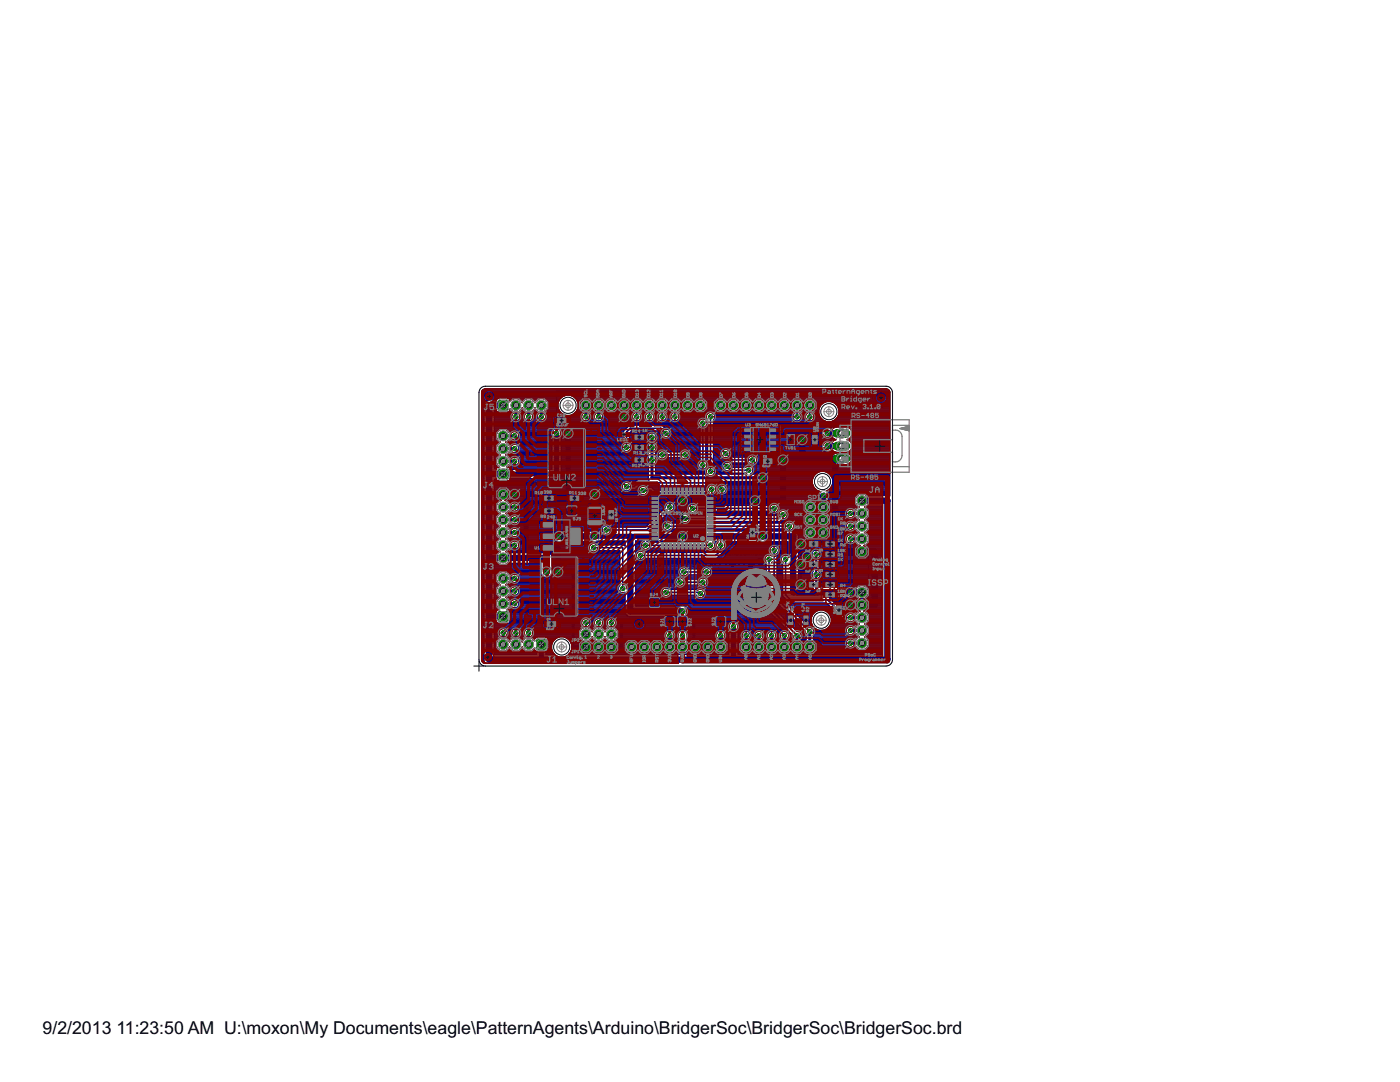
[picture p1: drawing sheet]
<svg xmlns="http://www.w3.org/2000/svg" width="279mm" height="216mm" viewBox="0 0 279 216" stroke-linecap="round" stroke-linejoin="round" font-family="sans-serif">
<defs><g id="words">
<g font-size="4">
<text x="8.5" y="206.4">9/2/2013</text>
<text x="23.2" y="206.4">11:23:50 AM U:\moxon\My Documents\eagle\PatternAgents\Arduino\BridgerSoc\BridgerSoc\BridgerSoc.brd</text>
</g>
</g></defs>
<path d="M149.7 119.2h2M150.7 118.2v2" fill="none" stroke="#000" stroke-width=".2"/>
<g fill="none" stroke="#808080" stroke-width=".2">
<path d="M165.3 77.9h.4l.2 .2-.2 .1-.4 .2 .6 .1M166.2 77.9h.3M166.3 77.8v.6l-.1 .1M166.9 78.5v-.4l.1-.2h.4v.6M168.4 78.2h-.6l.1-.3 .5 .2v.3l-.5 .1M168.7 78.5l.6-.1-.1-.5h-.5v.8l.3 .1M169.7 78.5v-.6l.2-.2 .3 .2v.6M169.7 78.1h.5M170.4 79.2l.5 .3M170.6 78.5l.1-.6h.5v.6M170.9 79.2v.6M171.5 77.9l.5 .3"/>
<path d="M171.8 79.5h-.6l.2-.3 .4 .2v.2l-.4 .2M172 77.9v.6M172.1 79.8h.5l.1-.2-.1-.4h-.5v.7l.3 .2M172.9 78.2h-.6l.1-.3 .5 .2v.3l-.5 .1M173.1 78.9v.9h.4l.2-.2-.2-.4h-.4M173.2 77.9h.3M173.4 77.8v.6l-.2 .1M173.8 77.9h.3M174 77.8v.6l-.2 .1M174 79.8h.3M174.1 78.8v.1M174.3 79.2h-.2v.6"/>
<path d="M174.6 79.2l.5 .3M174.9 77.9l-.4 .2v.4h.4l.2-.1-.2-.2h-.4M175.1 79.2v.6M175.4 79.1l.2-.2h.4v.9h-.4l-.2-.2 .2-.2zM175.6 79.4h.4M176 78.2h-.4l-.2-.4 .6-.1v.8M168.7 80.8l.4-.1 .1 .1v.6M168.7 80.8v.6l.1 .2 .4-.2M168.7 80.8l.5 .6M169.6 81.4h.1v.2h-.1zM170.1 81.6h.5M170.6 81l-.3-.3v.9"/>
<path d="M171 81.4h.1v.2h-.1zM171.6 81.1l-.1 .2 .1 .3 .4-.2M171.6 81.1h.2M172 80.8l-.4-.1-.1 .1 .1 .3M173.3 81.4l.1 .2zM173.8 81l.3 .6 .3-.6M175.3 81.3h-.5l.1-.3 .4 .1-.1 .5h-.3M176 81.3l-.3 .3M176.3 81.3h-.5l-.1-.2 .1-.4h.5v.9M143.3 110.4l-.1 .1 .1 .3 .4-.2M143.3 110.4h.1M143.7 110.2l-.4-.1-.1 .1 .1 .2"/>
<path d="M144 110.8h.4M144.4 110.3l-.2-.2v.7M144.7 110.2l.4-.1 .1 .5M144.7 110.2l.1 .6 .4-.2M144.7 110.2l.5 .4M145.9 110.2l-.1-.1-.3 .1 .4 .6h-.4M146.2 110.4h.5M146.2 110.8v-.5l.2-.2 .3 .2v.5M146.9 110.2l.4-.1 .1 .5M146.9 110.2l.2 .6 .3-.2M146.9 110.2l.5 .4M147.7 110.8h.4"/>
<path d="M148.1 110.3l-.2-.2v.7M148.5 110.4l-.1 .1 .1 .3 .4-.2M148.5 110.4h.2M148.9 110.2l-.4-.1-.1 .1 .1 .2M149.2 110.5h.4M149.2 110.3h.4M149.3 110.1v.7M149.5 110.1v.7M149.9 110.8v-.5l.3-.2 .2 .2v.5M149.9 110.4h.5M150.7 110.2l.1-.1 .4 .1-.2 .6-.3-.2M151.9 110.5l-.5-.1 .2-.3h.3v.7"/>
</g>
<g fill="none" stroke="#808080" stroke-width=".3">
<path d="M128.1 112.2l.3-.2h.2v1M128.1 112.2v.8M128.1 112.2l-.2-.2-.3 .2v.8M129.5 112h.5l.3 .2v.5l-.3 .3h-.5l-.3-.3v-.5zM130.9 112h.7l.3 .2v.5l-.3 .3h-.7M132.5 112.7h.2v.3h-.2zM133.3 112h.8l.2 .2-.2 .3h-.5l-.3 .2 .3 .3h.7M134.9 112h.5M135.2 111.7v1l-.3 .3M136.1 113v-.8l.2-.2h.8v1M138.7 112.5h-1v-.3l.3-.2h.5l.2 .2v.5l-.2 .3h-.5M139.3 113h.8l.2-.3v-.5l-.2-.2h-.8v1.2l.3 .3h.2"/>
<path d="M141 113v-1l.5-.5 .5 .5v1M141 112.2h1M142.6 113v-.8l.3-.2h.7v1M144.2 112h.3l.5 .5M145 112v1M146.6 112.5h-1v-.3l.3-.2h.5l.2 .2v.5l-.2 .3h-.5M147.2 112h.5M147.4 111.7v1l-.2 .3M148.3 112h.5M148.5 111.7v1l-.2 .3M150.2 112h-.5l-.3 .2v.8h.8l.2-.3-.2-.2h-.8M152.1 112.5h-.8l-.2-.3v-.5l.2-.2h.8v1.5"/>
</g>
<g fill="#808080" stroke="#808080" stroke-width=".2">
<path d="M154.7 123.6h.9z"/>
<path d="M154.7 123.5l.9 .1z"/>
<path d="M154.7 123.5h.9z"/>
<path d="M154.7 123.4l.9 .1z"/>
<path d="M154.7 123.4h.9z"/>
<path d="M154.7 123.3l.9 .1z"/>
<path d="M154.7 123.3h.9z"/>
<path d="M154.7 123.2l.9 .1z"/>
<path d="M154.7 123.2h.9z"/>
<path d="M150.6 123.2h.3z"/>
<path d="M154.7 123.1l.9 .1z"/>
<path d="M150.2 123.1l1.1 .1z"/>
<path d="M154.7 123.1h.9z"/>
<path d="M150.1 123.1h1.4z"/>
<path d="M149.9 123.1h1.7z"/>
<path d="M149.8 123.1h1.9z"/>
<path d="M154.7 123l.9 .1z"/>
<path d="M149.6 123l2.3 .1z"/>
<path d="M149.5 123l2.5 .1z"/>
<path d="M154.7 123h.9z"/>
<path d="M149.5 123h2.6z"/>
<path d="M149.4 123h2.7z"/>
<path d="M154.7 122.9l.9 .1z"/>
<path d="M149.3 122.9l2.9 .1z"/>
<path d="M149.2 122.9l3.1 .1z"/>
<path d="M154.7 122.9h.9z"/>
<path d="M149.1 122.9h3.3z"/>
<path d="M149 122.9h3.5z"/>
<path d="M154.7 122.8l.9 .1z"/>
<path d="M149 122.8l3.6 .1z"/>
<path d="M148.9 122.8l3.7 .1z"/>
<path d="M154.7 122.8h.9z"/>
<path d="M148.8 122.8h3.9z"/>
<path d="M154.7 122.7l.9 .1z"/>
<path d="M148.8 122.7l4 .1z"/>
<path d="M154.7 122.7h.9z"/>
<path d="M148.7 122.7h4.1z"/>
<path d="M148.7 122.7h4.2z"/>
<path d="M148.6 122.7h4.4z"/>
<path d="M154.7 122.6l.9 .1z"/>
<path d="M148.5 122.6l4.5 .1z"/>
<path d="M154.7 122.6h.9z"/>
<path d="M148.5 122.6h4.5z"/>
<path d="M148.5 122.6h4.6z"/>
<path d="M148.4 122.6h4.7z"/>
<path d="M154.7 122.5l.9 .1z"/>
<path d="M148.4 122.5l4.8 .1z"/>
<path d="M148.3 122.5l4.9 .1z"/>
<path d="M154.7 122.5h.9z"/>
<path d="M148.3 122.5h4.9z"/>
<path d="M154.7 122.4l.9 .1z"/>
<path d="M148.3 122.4l5 .1z"/>
<path d="M148.2 122.4l5.2 .1z"/>
<path d="M154.7 122.4h.9z"/>
<path d="M148.2 122.4h5.2z"/>
<path d="M148.1 122.4h5.3z"/>
<path d="M154.7 122.3l.9 .1z"/>
<path d="M148.1 122.3l5.4 .1z"/>
<path d="M151.2 122.3l2.3 .1z"/>
<path d="M148 122.3l2.4 .1z"/>
<path d="M154.7 122.3h.9z"/>
<path d="M151.4 122.3h2.2z"/>
<path d="M148 122.3h2.2z"/>
<path d="M151.6 122.3h2z"/>
<path d="M148 122.3h2z"/>
<path d="M151.7 122.3h1.9z"/>
<path d="M147.9 122.3h2z"/>
<path d="M154.7 122.2l.9 .1z"/>
<path d="M151.8 122.2l1.8 .1z"/>
<path d="M147.9 122.2l1.9 .1z"/>
<path d="M154.7 122.2h.9z"/>
<path d="M151.9 122.2h1.8z"/>
<path d="M147.9 122.2h1.8z"/>
<path d="M152 122.2h1.7z"/>
<path d="M147.8 122.2h1.8z"/>
<path d="M147.8 122.2h1.7z"/>
<path d="M154.7 122.1l.9 .1z"/>
<path d="M152.1 122.1l1.7 .1z"/>
<path d="M147.8 122.1l1.7 .1z"/>
<path d="M154.7 122.1h.9z"/>
<path d="M152.1 122.1h1.7z"/>
<path d="M147.7 122.1h1.7z"/>
<path d="M152.2 122.1h1.6z"/>
<path d="M147.7 122.1h1.6z"/>
<path d="M154.7 122l.9 .1z"/>
<path d="M152.3 122l1.6 .1z"/>
<path d="M150.9 122l.1 .1z"/>
<path d="M150.6 122l.1 .1z"/>
<path d="M147.7 122l1.5 .1z"/>
<path d="M152.4 122l1.5 .1z"/>
<path d="M150.9 122l.2 .1z"/>
<path d="M150.5 122l.2 .1z"/>
<path d="M154.7 122h.9z"/>
<path d="M152.4 122h1.5z"/>
<path d="M150.9 122h.3z"/>
<path d="M150.4 122h.3z"/>
<path d="M147.6 122h1.5z"/>
<path d="M152.5 122h1.5z"/>
<path d="M150.9 122h.4z"/>
<path d="M150.3 122h.3z"/>
<path d="M154.7 121.9l.9 .1z"/>
<path d="M152.5 121.9l1.5 .1z"/>
<path d="M150.9 121.9l.5 .1z"/>
<path d="M150.1 121.9l.5 .1z"/>
<path d="M147.6 121.9l1.4 .1z"/>
<path d="M152.6 121.9l1.4 .1z"/>
<path d="M151 121.9l.4 .1z"/>
<path d="M147.5 121.9l1.5 .1z"/>
<path d="M154.7 121.9h.9z"/>
<path d="M152.6 121.9h1.4z"/>
<path d="M151 121.9h.6z"/>
<path d="M150 121.9h.5z"/>
<path d="M147.5 121.9h1.4z"/>
<path d="M152.7 121.9h1.4z"/>
<path d="M149.9 121.9h.6z"/>
<path d="M154.7 121.8l.9 .1z"/>
<path d="M152.7 121.8l1.4 .1z"/>
<path d="M151.1 121.8l.6 .1z"/>
<path d="M149.8 121.8l.7 .1z"/>
<path d="M147.5 121.8l1.3 .1z"/>
<path d="M152.8 121.8l1.3 .1z"/>
<path d="M151.1 121.8l.7 .1z"/>
<path d="M147.4 121.8l1.4 .1z"/>
<path d="M154.7 121.8h.9z"/>
<path d="M152.8 121.8h1.3z"/>
<path d="M151.1 121.8h.7z"/>
<path d="M149.7 121.8h.7z"/>
<path d="M147.4 121.8h1.4z"/>
<path d="M152.8 121.8h1.4z"/>
<path d="M151.1 121.8h.8z"/>
<path d="M149.6 121.8h.8z"/>
<path d="M147.4 121.8h1.3z"/>
<path d="M152.9 121.8h1.3z"/>
<path d="M151.2 121.8h.8z"/>
<path d="M147.3 121.8h1.4z"/>
<path d="M154.7 121.7l.9 .1z"/>
<path d="M152.9 121.7l1.3 .1z"/>
<path d="M151.2 121.7l.8 .1z"/>
<path d="M149.5 121.7l.8 .1z"/>
<path d="M147.3 121.7l1.3 .1z"/>
<path d="M154.7 121.7h.9z"/>
<path d="M153 121.7h1.2z"/>
<path d="M151.2 121.7h.9z"/>
<path d="M149.4 121.7h.9z"/>
<path d="M147.3 121.7h1.3z"/>
<path d="M151.3 121.7h.8z"/>
<path d="M147.3 121.7h1.2z"/>
<path d="M154.7 121.6l.9 .1z"/>
<path d="M153.1 121.6l1.2 .1z"/>
<path d="M151.3 121.6l.9 .1z"/>
<path d="M149.3 121.6l1 .1z"/>
<path d="M147.3 121.6l1.2 .1z"/>
<path d="M151.4 121.6l.9 .1z"/>
<path d="M149.3 121.6l.9 .1z"/>
<path d="M147.2 121.6l1.3 .1z"/>
<path d="M154.7 121.6h.9z"/>
<path d="M153.1 121.6h1.2z"/>
<path d="M151.5 121.6h.8z"/>
<path d="M149.2 121.6h.9z"/>
<path d="M147.2 121.6h1.2z"/>
<path d="M153.1 121.6h1.3z"/>
<path d="M151.5 121.6h.9z"/>
<path d="M149.2 121.6h.8z"/>
<path d="M154.7 121.5l.9 .1z"/>
<path d="M153.2 121.5l1.2 .1z"/>
<path d="M151.6 121.5l.8 .1z"/>
<path d="M149.1 121.5l.8 .1z"/>
<path d="M147.2 121.5l1.2 .1z"/>
<path d="M151.7 121.5l.8 .1z"/>
<path d="M147.2 121.5l1.1 .1z"/>
<path d="M154.7 121.5h.9z"/>
<path d="M153.2 121.5h1.2z"/>
<path d="M151.8 121.5h.7z"/>
<path d="M149 121.5h.8z"/>
<path d="M147.1 121.5h1.2z"/>
<path d="M153.3 121.5h1.2z"/>
<path d="M151.8 121.5h.8z"/>
<path d="M148.9 121.5h.8z"/>
<path d="M154.7 121.4l.9 .1z"/>
<path d="M153.3 121.4l1.2 .1z"/>
<path d="M151.9 121.4l.7 .1z"/>
<path d="M148.9 121.4l.7 .1z"/>
<path d="M147.1 121.4l1.1 .1z"/>
<path d="M153.4 121.4l1.1 .1z"/>
<path d="M151.9 121.4l.8 .1z"/>
<path d="M147 121.4l1.2 .1z"/>
<path d="M154.7 121.4h.9z"/>
<path d="M153.4 121.4h1.1z"/>
<path d="M152 121.4h.7z"/>
<path d="M148.8 121.4h.7z"/>
<path d="M147 121.4h1.2z"/>
<path d="M152.1 121.4h.7z"/>
<path d="M147 121.4h1.1z"/>
<path d="M154.7 121.3l.9 .1z"/>
<path d="M153.4 121.3l1.2 .1z"/>
<path d="M152.1 121.3l.7 .1z"/>
<path d="M148.7 121.3l.7 .1z"/>
<path d="M147 121.3l1.1 .1z"/>
<path d="M154.7 121.3h.9z"/>
<path d="M153.5 121.3h1.1z"/>
<path d="M152.2 121.3h.6z"/>
<path d="M148.7 121.3h.6z"/>
<path d="M147 121.3h1.1z"/>
<path d="M152.3 121.3h.6z"/>
<path d="M148.6 121.3h.7z"/>
<path d="M146.9 121.3h1.1z"/>
<path d="M154.7 121.2l.9 .1z"/>
<path d="M153.5 121.2l1.1 .1z"/>
<path d="M152.4 121.2l.6 .1z"/>
<path d="M148.6 121.2l.6 .1z"/>
<path d="M146.9 121.2l1.1 .1z"/>
<path d="M154.7 121.2h.9z"/>
<path d="M153.6 121.2h1z"/>
<path d="M152.4 121.2h.6z"/>
<path d="M148.5 121.2h.6z"/>
<path d="M146.9 121.2h1.1z"/>
<path d="M153.6 121.2h1.1z"/>
<path d="M150.6 121.2h.3z"/>
<path d="M146.9 121.2h1z"/>
<path d="M153.6 121.2h2z"/>
<path d="M152.5 121.2h.6z"/>
<path d="M150.3 121.2h.9z"/>
<path d="M153.6 121.1l2 .1z"/>
<path d="M152.5 121.1l.6 .1z"/>
<path d="M150.2 121.1l1.1 .1z"/>
<path d="M148.4 121.1l.6 .1z"/>
<path d="M146.8 121.1l1.1 .1z"/>
<path d="M150.2 121.1l1.2 .1z"/>
<path d="M153.7 121.1h1.9z"/>
<path d="M152.6 121.1h.6z"/>
<path d="M150.1 121.1h1.4z"/>
<path d="M148.4 121.1h.5z"/>
<path d="M146.8 121.1h1z"/>
<path d="M150 121.1h1.6z"/>
<path d="M153.7 121l1.9 .1z"/>
<path d="M152.7 121l.5 .1z"/>
<path d="M149.9 121l1.8 .1z"/>
<path d="M148.3 121l.6 .1z"/>
<path d="M146.8 121l1 .1z"/>
<path d="M153.8 121l1.8 .1z"/>
<path d="M152.7 121l.6 .1z"/>
<path d="M149.8 121l1.9 .1z"/>
<path d="M148.3 121l.5 .1z"/>
<path d="M146.7 121l1.1 .1z"/>
<path d="M153.8 121h1.8z"/>
<path d="M152.8 121h.5z"/>
<path d="M149.8 121h2z"/>
<path d="M148.3 121h.5z"/>
<path d="M146.7 121h1.1z"/>
<path d="M153.8 120.9l1.8 .1z"/>
<path d="M152.8 120.9l.5 .1z"/>
<path d="M149.7 120.9l2.1 .1z"/>
<path d="M148.2 120.9l.6 .1z"/>
<path d="M146.7 120.9l1 .1z"/>
<path d="M152.8 120.9l.6 .1z"/>
<path d="M149.7 120.9l2.2 .1z"/>
<path d="M148.2 120.9l.5 .1z"/>
<path d="M153.8 120.9h1.8z"/>
<path d="M152.9 120.9h.5z"/>
<path d="M149.6 120.9h2.3z"/>
<path d="M148.1 120.9h.6z"/>
<path d="M146.7 120.9h1z"/>
<path d="M153.9 120.9h1.7z"/>
<path d="M149.5 120.9h2.5z"/>
<path d="M148.1 120.9h.5z"/>
<path d="M146.6 120.9h1.1z"/>
<path d="M153.9 120.8l1.7 .1z"/>
<path d="M153 120.8l.5 .1z"/>
<path d="M149.5 120.8l2.6 .1z"/>
<path d="M148.1 120.8l.5 .1z"/>
<path d="M146.6 120.8l1 .1z"/>
<path d="M153.9 120.8h1.7z"/>
<path d="M153 120.8h.5z"/>
<path d="M149.5 120.8h2.6z"/>
<path d="M148 120.8h.5z"/>
<path d="M146.6 120.8h1z"/>
<path d="M154 120.8h1.6z"/>
<path d="M153.1 120.8h.4z"/>
<path d="M149.4 120.8h2.7z"/>
<path d="M149.4 120.8h2.8z"/>
<path d="M154 120.7l1.6 .1z"/>
<path d="M153.1 120.7l.5 .1z"/>
<path d="M149.3 120.7l2.9 .1z"/>
<path d="M148 120.7l.4 .1z"/>
<path d="M146.6 120.7l1 .1z"/>
<path d="M154 120.7h1.6z"/>
<path d="M153.1 120.7h.5z"/>
<path d="M149.3 120.7h3z"/>
<path d="M147.9 120.7h.5z"/>
<path d="M146.6 120.7h.9z"/>
<path d="M153.2 120.7h.4z"/>
<path d="M154.1 120.6l1.5 .1z"/>
<path d="M153.2 120.6l.4 .1z"/>
<path d="M149.2 120.6l3.1 .1z"/>
<path d="M147.9 120.6l.5 .1z"/>
<path d="M146.5 120.6l1 .1z"/>
<path d="M153.2 120.6l.5 .1z"/>
<path d="M149.2 120.6l3.2 .1z"/>
<path d="M147.9 120.6l.4 .1z"/>
<path d="M154.1 120.6h1.5z"/>
<path d="M153.3 120.6h.4z"/>
<path d="M149.2 120.6h3.2z"/>
<path d="M147.8 120.6h.5z"/>
<path d="M146.5 120.6h.9z"/>
<path d="M149.1 120.6h3.3z"/>
<path d="M147.8 120.6h.4z"/>
<path d="M146.5 120.6h1z"/>
<path d="M154.1 120.5l1.5 .1z"/>
<path d="M153.3 120.5l.5 .1z"/>
<path d="M152.7 120.5l.3 .1z"/>
<path d="M149.1 120.5l3.3 .1z"/>
<path d="M148.5 120.5l.4 .1z"/>
<path d="M147.8 120.5l.4 .1z"/>
<path d="M146.5 120.5l.9 .1z"/>
<path d="M153.4 120.5l.4 .1z"/>
<path d="M152.7 120.5l.5 .1z"/>
<path d="M149.1 120.5l3.4 .1z"/>
<path d="M148.4 120.5l.5 .1z"/>
<path d="M154.1 120.5h1.5z"/>
<path d="M153.4 120.5h.4z"/>
<path d="M152.7 120.5h.6z"/>
<path d="M149.1 120.5h3.4z"/>
<path d="M147.8 120.5h1.1z"/>
<path d="M146.5 120.5h.9z"/>
<path d="M154.2 120.5h1.4z"/>
<path d="M152.7 120.5h1.1z"/>
<path d="M149 120.5h3.5z"/>
<path d="M147.7 120.5h1.1z"/>
<path d="M154.2 120.4l1.4 .1z"/>
<path d="M152.7 120.4l1.1 .1z"/>
<path d="M149 120.4l3.5 .1z"/>
<path d="M147.7 120.4l1.1 .1z"/>
<path d="M146.5 120.4l.9 .1z"/>
<path d="M152.8 120.4l1.1 .1z"/>
<path d="M149 120.4l3.6 .1z"/>
<path d="M146.4 120.4l.9 .1z"/>
<path d="M154.2 120.4h1.4z"/>
<path d="M152.8 120.4h1z"/>
<path d="M148.9 120.4h3.7z"/>
<path d="M147.7 120.4h1z"/>
<path d="M146.4 120.4h.9z"/>
<path d="M152.8 120.4h1.1z"/>
<path d="M147.6 120.4h1.1z"/>
<path d="M154.3 120.3l1.3 .1z"/>
<path d="M152.9 120.3l1 .1z"/>
<path d="M148.9 120.3l3.8 .1z"/>
<path d="M147.6 120.3l1.1 .1z"/>
<path d="M146.4 120.3l.9 .1z"/>
<path d="M154.3 120.3h1.3z"/>
<path d="M152.9 120.3h1.1z"/>
<path d="M148.9 120.3h3.8z"/>
<path d="M147.6 120.3h1z"/>
<path d="M146.3 120.3h1z"/>
<path d="M152.9 120.3h1z"/>
<path d="M148.8 120.3h3.9z"/>
<path d="M154.3 120.2l1.3 .1z"/>
<path d="M153 120.2l.4 .1z"/>
<path d="M148.8 120.2l3.9 .1z"/>
<path d="M148.2 120.2l.4 .1z"/>
<path d="M146.3 120.2l1 .1z"/>
<path d="M148.1 120.2l.4 .1z"/>
<path d="M146.3 120.2l.9 .1z"/>
<path d="M154.3 120.2h1.3z"/>
<path d="M153 120.2h.4z"/>
<path d="M148.8 120.2h3.9z"/>
<path d="M148.1 120.2h.4z"/>
<path d="M146.3 120.2h.9z"/>
<path d="M153.1 120.2h.4z"/>
<path d="M148.8 120.2h4z"/>
<path d="M154.3 120.1l1.3 .1z"/>
<path d="M153.1 120.1l.4 .1z"/>
<path d="M148.8 120.1l4 .1z"/>
<path d="M148 120.1l.5 .1z"/>
<path d="M146.3 120.1l.9 .1z"/>
<path d="M148.7 120.1l4.1 .1z"/>
<path d="M148 120.1l.4 .1z"/>
<path d="M154.3 120.1h1.3z"/>
<path d="M153.1 120.1h.5z"/>
<path d="M148.7 120.1h4.1z"/>
<path d="M148 120.1h.4z"/>
<path d="M146.3 120.1h.9z"/>
<path d="M154.4 120.1h1.2z"/>
<path d="M153.2 120.1h.4z"/>
<path d="M147.9 120.1h.5z"/>
<path d="M154.4 120l1.2 .1z"/>
<path d="M153.2 120l.4 .1z"/>
<path d="M148.7 120l4.1 .1z"/>
<path d="M147.9 120l.5 .1z"/>
<path d="M146.3 120l.9 .1z"/>
<path d="M148.7 120l4.2 .1z"/>
<path d="M154.4 120h1.2z"/>
<path d="M153.2 120h.5z"/>
<path d="M148.7 120h4.2z"/>
<path d="M147.8 120h.5z"/>
<path d="M146.2 120h.9z"/>
<path d="M153.3 120h.4z"/>
<path d="M148.6 120h4.3z"/>
<path d="M154.4 119.9l1.2 .1z"/>
<path d="M153.3 119.9l.5 .1z"/>
<path d="M148.6 119.9l4.3 .1z"/>
<path d="M147.8 119.9l.4 .1z"/>
<path d="M146.2 119.9l.9 .1z"/>
<path d="M154.5 119.9l1.1 .1z"/>
<path d="M154.5 119.9h1.1z"/>
<path d="M153.3 119.9h.5z"/>
<path d="M148.6 119.9h4.4z"/>
<path d="M147.7 119.9h.5z"/>
<path d="M146.2 119.9h.9z"/>
<path d="M153.4 119.9h.4z"/>
<path d="M154.5 119.8l1.1 .1z"/>
<path d="M153.4 119.8l.5 .1z"/>
<path d="M152 119.8l1 .1z"/>
<path d="M148.6 119.8l3.1 .1z"/>
<path d="M147.7 119.8l.4 .1z"/>
<path d="M146.2 119.8l.9 .1z"/>
<path d="M154.5 119.8h1.1z"/>
<path d="M153.4 119.8h.5z"/>
<path d="M152.1 119.8h.9z"/>
<path d="M149.9 119.8h1.7z"/>
<path d="M148.6 119.8h.8z"/>
<path d="M147.7 119.8h.4z"/>
<path d="M146.2 119.8h.8z"/>
<path d="M153.5 119.8h.4z"/>
<path d="M152.2 119.8h.8z"/>
<path d="M150.1 119.8h1.4z"/>
<path d="M148.5 119.8h.9z"/>
<path d="M147.6 119.8h.5z"/>
<path d="M152.3 119.8h.7z"/>
<path d="M154.5 119.7l1.1 .1z"/>
<path d="M153.5 119.7l.5 .1z"/>
<path d="M152.3 119.7l.7 .1z"/>
<path d="M150.1 119.7l1.3 .1z"/>
<path d="M148.5 119.7l.8 .1z"/>
<path d="M147.6 119.7l.4 .1z"/>
<path d="M146.2 119.7l.8 .1z"/>
<path d="M147.5 119.7l.5 .1z"/>
<path d="M146.1 119.7l.9 .1z"/>
<path d="M154.5 119.7h1.1z"/>
<path d="M153.6 119.7h.4z"/>
<path d="M152.4 119.7h.6z"/>
<path d="M150.2 119.7h1.2z"/>
<path d="M148.5 119.7h.8z"/>
<path d="M147.5 119.7h.5z"/>
<path d="M146.1 119.7h.9z"/>
<path d="M153.6 119.7h.5z"/>
<path d="M151.7 119.7h.3z"/>
<path d="M150.2 119.7h1.1z"/>
<path d="M149.5 119.7h.3z"/>
<path d="M148.5 119.7h.7z"/>
<path d="M154.6 119.6l1 .1z"/>
<path d="M153.6 119.6l.5 .1z"/>
<path d="M152.4 119.6l.7 .1z"/>
<path d="M151.6 119.6l.5 .1z"/>
<path d="M150.2 119.6l1.1 .1z"/>
<path d="M149.4 119.6l.5 .1z"/>
<path d="M148.5 119.6l.7 .1z"/>
<path d="M147.5 119.6l.4 .1z"/>
<path d="M146.1 119.6l.9 .1z"/>
<path d="M152.5 119.6l.6 .1z"/>
<path d="M149.4 119.6l.6 .1z"/>
<path d="M147.4 119.6l.5 .1z"/>
<path d="M154.6 119.6h1z"/>
<path d="M153.6 119.6h.6z"/>
<path d="M152.5 119.6h.6z"/>
<path d="M151.5 119.6h.7z"/>
<path d="M150.3 119.6h1z"/>
<path d="M149.4 119.6h.6z"/>
<path d="M148.5 119.6h.7z"/>
<path d="M147.4 119.6h.5z"/>
<path d="M146.1 119.6h.9z"/>
<path d="M154.6 119.5l1 .1z"/>
<path d="M153.7 119.5l.5 .1z"/>
<path d="M152.5 119.5l.6 .1z"/>
<path d="M151.5 119.5l.7 .1z"/>
<path d="M150.3 119.5l1 .1z"/>
<path d="M149.3 119.5l.8 .1z"/>
<path d="M148.5 119.5l.6 .1z"/>
<path d="M147.4 119.5l.5 .1z"/>
<path d="M146.1 119.5l.9 .1z"/>
<path d="M151.4 119.5l.9 .1z"/>
<path d="M148.4 119.5l.7 .1z"/>
<path d="M147.3 119.5l.5 .1z"/>
<path d="M154.6 119.5h1z"/>
<path d="M153.7 119.5h.6z"/>
<path d="M152.5 119.5h.6z"/>
<path d="M151.9 119.5h.4z"/>
<path d="M151.4 119.5h.4z"/>
<path d="M150.3 119.5h.9z"/>
<path d="M149.7 119.5h.4z"/>
<path d="M149.2 119.5h.5z"/>
<path d="M148.4 119.5h.7z"/>
<path d="M147.3 119.5h.5z"/>
<path d="M146.1 119.5h.9z"/>
<path d="M152 119.5h.3z"/>
<path d="M151.4 119.5h.3z"/>
<path d="M149.8 119.5h.3z"/>
<path d="M149.2 119.5h.4z"/>
<path d="M148.5 119.5h.6z"/>
<path d="M147.2 119.5h.6z"/>
<path d="M146.1 119.5h.8z"/>
<path d="M153.8 119.5h.5z"/>
<path d="M149.2 119.5h.3z"/>
<path d="M154.6 119.4l1 .1z"/>
<path d="M153.8 119.4l.6 .1z"/>
<path d="M152.6 119.4l.5 .1z"/>
<path d="M152 119.4l.3 .1z"/>
<path d="M151.4 119.4l.3 .1z"/>
<path d="M150.4 119.4l.8 .1z"/>
<path d="M149.9 119.4l.3 .1z"/>
<path d="M149.2 119.4l.3 .1z"/>
<path d="M148.4 119.4l.6 .1z"/>
<path d="M147.2 119.4l.5 .1z"/>
<path d="M146.1 119.4l.8 .1z"/>
<path d="M154.6 119.4h1z"/>
<path d="M153.8 119.4h.6z"/>
<path d="M152.5 119.4h.6z"/>
<path d="M152.1 119.4h.3z"/>
<path d="M151.4 119.4h.2z"/>
<path d="M150.4 119.4h.8z"/>
<path d="M149.9 119.4h.3z"/>
<path d="M149.2 119.4h.3z"/>
<path d="M148.4 119.4h.6z"/>
<path d="M147.2 119.4h.5z"/>
<path d="M146.1 119.4h.8z"/>
<path d="M153.9 119.4h.5z"/>
<path d="M151.3 119.4h.3z"/>
<path d="M149.2 119.4h.2z"/>
<path d="M147.1 119.4h.6z"/>
<path d="M153.9 119.4h.6z"/>
<path d="M150 119.4h.2z"/>
<path d="M146 119.4h.9z"/>
<path d="M154.6 119.3l1 .1z"/>
<path d="M153.9 119.3l.6 .1z"/>
<path d="M152.6 119.3l.5 .1z"/>
<path d="M152.2 119.3l.2 .1z"/>
<path d="M151.3 119.3l.3 .1z"/>
<path d="M150.4 119.3l.8 .1z"/>
<path d="M150 119.3l.2 .1z"/>
<path d="M149.2 119.3l.2 .1z"/>
<path d="M148.4 119.3l.6 .1z"/>
<path d="M147.1 119.3l.5 .1z"/>
<path d="M146 119.3l.9 .1z"/>
<path d="M154.7 119.3h.9z"/>
<path d="M153.9 119.3h.6z"/>
<path d="M152.6 119.3h.6z"/>
<path d="M152.2 119.3h.2z"/>
<path d="M151.8 119.3h.1z"/>
<path d="M151.3 119.3h.2z"/>
<path d="M150.4 119.3h.3z"/>
<path d="M150 119.3h.2z"/>
<path d="M149.2 119.3h.2z"/>
<path d="M148.4 119.3h.6z"/>
<path d="M147.1 119.3h.5z"/>
<path d="M146 119.3h.9z"/>
<path d="M154 119.3h.5z"/>
<path d="M151.7 119.3h.3z"/>
<path d="M149.6 119.3h.2z"/>
<path d="M148.5 119.3h.5z"/>
<path d="M154 119.3h.4z"/>
<path d="M147.1 119.3h.4z"/>
<path d="M154.7 119.2l.9 .1z"/>
<path d="M154 119.2l.5 .1z"/>
<path d="M152.2 119.2l.2 .1z"/>
<path d="M151.7 119.2l.3 .1z"/>
<path d="M151.3 119.2l.2 .1z"/>
<path d="M150 119.2l.2 .1z"/>
<path d="M149.6 119.2l.3 .1z"/>
<path d="M149.2 119.2l.2 .1z"/>
<path d="M147.1 119.2l.4 .1z"/>
<path d="M146 119.2l.9 .1z"/>
<path d="M154.1 119.2l.3 .1z"/>
<path d="M149.5 119.2l.3 .1z"/>
<path d="M149.1 119.2l.3 .1z"/>
<path d="M154.7 119.2h.9z"/>
<path d="M154.1 119.2h.3z"/>
<path d="M152.2 119.2h.2z"/>
<path d="M151.7 119.2h.3z"/>
<path d="M151.3 119.2h.2z"/>
<path d="M150 119.2h.2z"/>
<path d="M149.5 119.2h.3z"/>
<path d="M149.1 119.2h.3z"/>
<path d="M147.1 119.2h.4z"/>
<path d="M146 119.2h.8z"/>
<path d="M154.7 119.1l.9 .1z"/>
<path d="M154.1 119.1l.3 .1z"/>
<path d="M152.2 119.1l.2 .1z"/>
<path d="M151.7 119.1l.3 .1z"/>
<path d="M151.3 119.1l.2 .1z"/>
<path d="M150 119.1l.2 .1z"/>
<path d="M149.5 119.1l.3 .1z"/>
<path d="M149.1 119.1l.3 .1z"/>
<path d="M147.1 119.1l.4 .1z"/>
<path d="M146 119.1l.8 .1z"/>
<path d="M154.7 119.1h.9z"/>
<path d="M154.1 119.1h.3z"/>
<path d="M152.2 119.1h.2z"/>
<path d="M151.7 119.1h.3z"/>
<path d="M151.3 119.1h.2z"/>
<path d="M150 119.1h.2z"/>
<path d="M149.5 119.1h.3z"/>
<path d="M149.1 119.1h.3z"/>
<path d="M147.1 119.1h.4z"/>
<path d="M146 119.1h.9z"/>
<path d="M152.6 119.1h.6z"/>
<path d="M149.6 119.1h.2z"/>
<path d="M149.2 119.1h.2z"/>
<path d="M147.2 119.1h.2z"/>
<path d="M154.7 119l.9 .1z"/>
<path d="M154.1 119l.3 .1z"/>
<path d="M152.6 119l.6 .1z"/>
<path d="M152.2 119l.2 .1z"/>
<path d="M151.7 119l.2 .1z"/>
<path d="M151.3 119l.2 .1z"/>
<path d="M150.4 119l.7 .1z"/>
<path d="M150 119l.2 .1z"/>
<path d="M149.6 119l.2 .1z"/>
<path d="M149.2 119l.2 .1z"/>
<path d="M148.3 119l.7 .1z"/>
<path d="M147.2 119l.3 .1z"/>
<path d="M146 119l.8 .1z"/>
<path d="M150.4 119l.8 .1z"/>
<path d="M154.7 119h.9z"/>
<path d="M154.1 119h.3z"/>
<path d="M152.6 119h.6z"/>
<path d="M152.2 119h.2z"/>
<path d="M151.3 119h.3z"/>
<path d="M150.4 119h.7z"/>
<path d="M150 119h.2z"/>
<path d="M149.2 119h.2z"/>
<path d="M148.3 119h.7z"/>
<path d="M147.2 119h.3z"/>
<path d="M146 119h.8z"/>
<path d="M154.1 119h.2z"/>
<path d="M152.1 119h.3z"/>
<path d="M148.4 119h.6z"/>
<path d="M154 119h.4z"/>
<path d="M152.5 119h.7z"/>
<path d="M150.4 119h.8z"/>
<path d="M149.9 119h.3z"/>
<path d="M154.7 118.9l.9 .1z"/>
<path d="M154 118.9l.4 .1z"/>
<path d="M152.5 118.9l.7 .1z"/>
<path d="M152.1 118.9l.3 .1z"/>
<path d="M151.4 118.9l.2 .1z"/>
<path d="M150.3 118.9l.9 .1z"/>
<path d="M149.9 118.9l.3 .1z"/>
<path d="M149.2 118.9l.3 .1z"/>
<path d="M148.3 118.9l.8 .1z"/>
<path d="M147.2 118.9l.3 .1z"/>
<path d="M146 118.9l.8 .1z"/>
<path d="M154.7 118.9h.9z"/>
<path d="M154 118.9h.3z"/>
<path d="M152.5 118.9h.7z"/>
<path d="M152.1 118.9h.2z"/>
<path d="M151.4 118.9h.3z"/>
<path d="M150.3 118.9h.9z"/>
<path d="M149.9 118.9h.3z"/>
<path d="M149.2 118.9h.3z"/>
<path d="M148.3 118.9h.8z"/>
<path d="M147.2 118.9h.3z"/>
<path d="M146 118.9h.8z"/>
<path d="M152 118.9h.3z"/>
<path d="M149.8 118.9h.3z"/>
<path d="M147.2 118.9h.4z"/>
<path d="M149.8 118.9h.4z"/>
<path d="M149.2 118.9h.4z"/>
<path d="M154.7 118.8l.9 .1z"/>
<path d="M154 118.8l.3 .1z"/>
<path d="M152.5 118.8l.7 .1z"/>
<path d="M151.4 118.8l.9 .1z"/>
<path d="M150.3 118.8l.9 .1z"/>
<path d="M149.3 118.8l.8 .1z"/>
<path d="M148.3 118.8l.8 .1z"/>
<path d="M147.2 118.8l.4 .1z"/>
<path d="M146 118.8l.8 .1z"/>
<path d="M154.7 118.8h.9z"/>
<path d="M154 118.8h.3z"/>
<path d="M152.5 118.8h.7z"/>
<path d="M151.4 118.8h.9z"/>
<path d="M150.3 118.8h.9z"/>
<path d="M149.3 118.8h.8z"/>
<path d="M148.3 118.8h.8z"/>
<path d="M147.2 118.8h.4z"/>
<path d="M146 118.8h.8z"/>
<path d="M153.9 118.8h.4z"/>
<path d="M152.4 118.8h.8z"/>
<path d="M151.5 118.8h.7z"/>
<path d="M150.3 118.8h1z"/>
<path d="M147.3 118.8h.3z"/>
<path d="M154.7 118.7l.9 .1z"/>
<path d="M153.9 118.7l.4 .1z"/>
<path d="M152.4 118.7l.8 .1z"/>
<path d="M151.5 118.7l.7 .1z"/>
<path d="M150.3 118.7l1 .1z"/>
<path d="M149.4 118.7l.6 .1z"/>
<path d="M148.3 118.7l.8 .1z"/>
<path d="M147.3 118.7l.3 .1z"/>
<path d="M146 118.7l.8 .1z"/>
<path d="M151.6 118.7l.5 .1z"/>
<path d="M148.3 118.7l.9 .1z"/>
<path d="M154.7 118.7h.9z"/>
<path d="M153.9 118.7h.3z"/>
<path d="M152.4 118.7h.8z"/>
<path d="M151.6 118.7h.5z"/>
<path d="M150.2 118.7h1.1z"/>
<path d="M149.4 118.7h.5z"/>
<path d="M148.3 118.7h.9z"/>
<path d="M147.3 118.7h.3z"/>
<path d="M146 118.7h.8z"/>
<path d="M150.2 118.7h1.2z"/>
<path d="M149.5 118.7h.4z"/>
<path d="M147.3 118.7h.4z"/>
<path d="M154.7 118.6l.9 .1z"/>
<path d="M153.9 118.6l.3 .1z"/>
<path d="M152.4 118.6l.8 .1z"/>
<path d="M151.8 118.6l.2 .1z"/>
<path d="M150.1 118.6l1.3 .1z"/>
<path d="M149.6 118.6l.2 .1z"/>
<path d="M148.3 118.6l.9 .1z"/>
<path d="M147.3 118.6l.4 .1z"/>
<path d="M145.9 118.6l.9 .1z"/>
<path d="M152.3 118.6l.9 .1z"/>
<path d="M154.8 118.6h.8z"/>
<path d="M153.9 118.6h.3z"/>
<path d="M152.3 118.6h.9z"/>
<path d="M150.1 118.6h1.3z"/>
<path d="M148.3 118.6h1z"/>
<path d="M147.3 118.6h.4z"/>
<path d="M145.9 118.6h.9z"/>
<path d="M153.8 118.6h.4z"/>
<path d="M152.2 118.6h1z"/>
<path d="M150.1 118.6h1.4z"/>
<path d="M147.4 118.6h.3z"/>
<path d="M150 118.6h1.5z"/>
<path d="M148.3 118.6h1.1z"/>
<path d="M154.8 118.5l.8 .1z"/>
<path d="M153.8 118.5l.4 .1z"/>
<path d="M152.2 118.5l1 .1z"/>
<path d="M150 118.5l1.6 .1z"/>
<path d="M148.3 118.5l1.2 .1z"/>
<path d="M147.4 118.5l.4 .1z"/>
<path d="M145.9 118.5l.9 .1z"/>
<path d="M154.8 118.5h.8z"/>
<path d="M153.8 118.5h.4z"/>
<path d="M152.1 118.5h1.1z"/>
<path d="M149.8 118.5h1.9z"/>
<path d="M149.6 118.5h.2z"/>
<path d="M148.3 118.5h1.2z"/>
<path d="M147.4 118.5h.3z"/>
<path d="M145.9 118.5h.9z"/>
<path d="M153.8 118.5h.3z"/>
<path d="M151.8 118.5h1.4z"/>
<path d="M148.4 118.5h3.3z"/>
<path d="M147.4 118.5h.4z"/>
<path d="M154.8 118.4l.8 .1z"/>
<path d="M153.8 118.4l.3 .1z"/>
<path d="M148.3 118.4l4.9 .1z"/>
<path d="M147.4 118.4l.4 .1z"/>
<path d="M145.9 118.4l.9 .1z"/>
<path d="M153.7 118.4l.4 .1z"/>
<path d="M154.8 118.4h.8z"/>
<path d="M153.7 118.4h.4z"/>
<path d="M148.3 118.4h4.9z"/>
<path d="M147.4 118.4h.5z"/>
<path d="M145.9 118.4h.9z"/>
<path d="M147.5 118.4h.4z"/>
<path d="M154.8 118.3l.8 .1z"/>
<path d="M153.6 118.3l.5 .1z"/>
<path d="M148.3 118.3l4.9 .1z"/>
<path d="M147.5 118.3l.4 .1z"/>
<path d="M145.9 118.3l.9 .1z"/>
<path d="M153.6 118.3l.4 .1z"/>
<path d="M154.8 118.3h.8z"/>
<path d="M153.6 118.3h.4z"/>
<path d="M148.3 118.3h4.9z"/>
<path d="M147.5 118.3h.5z"/>
<path d="M145.9 118.3h.9z"/>
<path d="M153.5 118.3h.5z"/>
<path d="M148.4 118.3h4.8z"/>
<path d="M147.6 118.3h.4z"/>
<path d="M154.8 118.2l.8 .1z"/>
<path d="M153.5 118.2l.4 .1z"/>
<path d="M148.4 118.2l4.8 .1z"/>
<path d="M147.6 118.2l.4 .1z"/>
<path d="M145.9 118.2l.9 .1z"/>
<path d="M153.5 118.2l.5 .1z"/>
<path d="M147.6 118.2l.5 .1z"/>
<path d="M154.8 118.2h.8z"/>
<path d="M153.5 118.2h.4z"/>
<path d="M148.4 118.2h4.8z"/>
<path d="M147.6 118.2h.5z"/>
<path d="M145.9 118.2h.9z"/>
<path d="M153.4 118.2h.5z"/>
<path d="M151.4 118.2h1.8z"/>
<path d="M148.4 118.2h1.7z"/>
<path d="M147.7 118.2h.4z"/>
<path d="M154.8 118.1l.8 .1z"/>
<path d="M153.4 118.1l.5 .1z"/>
<path d="M151.7 118.1l1.4 .1z"/>
<path d="M148.4 118.1l1.4 .1z"/>
<path d="M147.7 118.1l.4 .1z"/>
<path d="M145.9 118.1l.9 .1z"/>
<path d="M152 118.1l1.1 .1z"/>
<path d="M148.4 118.1l1.1 .1z"/>
<path d="M147.7 118.1l.5 .1z"/>
<path d="M154.7 118.1h.9z"/>
<path d="M153.3 118.1h.5z"/>
<path d="M152.2 118.1h.9z"/>
<path d="M148.4 118.1h1z"/>
<path d="M147.7 118.1h.6z"/>
<path d="M145.9 118.1h.9z"/>
<path d="M153.2 118.1h.6z"/>
<path d="M152.3 118.1h.8z"/>
<path d="M148.4 118.1h.8z"/>
<path d="M154.7 118l.9 .1z"/>
<path d="M153.2 118l.6 .1z"/>
<path d="M152.5 118l.6 .1z"/>
<path d="M150.6 118l.3 .1z"/>
<path d="M148.4 118l.6 .1z"/>
<path d="M147.8 118l.5 .1z"/>
<path d="M146 118l.8 .1z"/>
<path d="M154.7 118h.9z"/>
<path d="M152.6 118h1.1z"/>
<path d="M150 118h1.6z"/>
<path d="M147.8 118h1.1z"/>
<path d="M146 118h.8z"/>
<path d="M152.8 118h.9z"/>
<path d="M149.7 118h2.2z"/>
<path d="M147.8 118h1z"/>
<path d="M152.9 118h.8z"/>
<path d="M149.4 118h2.7z"/>
<path d="M147.9 118h.8z"/>
<path d="M154.7 117.9l.9 .1z"/>
<path d="M153 117.9l.6 .1z"/>
<path d="M149.2 117.9l3.1 .1z"/>
<path d="M147.9 117.9l.6 .1z"/>
<path d="M146 117.9l.8 .1z"/>
<path d="M153.1 117.9l.5 .1z"/>
<path d="M149.1 117.9l3.4 .1z"/>
<path d="M147.9 117.9l.5 .1z"/>
<path d="M154.7 117.9h.9z"/>
<path d="M153.2 117.9h.3z"/>
<path d="M148.9 117.9h3.7z"/>
<path d="M148 117.9h.3z"/>
<path d="M146 117.9h.8z"/>
<path d="M148.7 117.9h4.1z"/>
<path d="M154.7 117.8l.9 .1z"/>
<path d="M153.3 117.8l.2 .1z"/>
<path d="M148.7 117.8l4.2 .1z"/>
<path d="M146 117.8l.8 .1z"/>
<path d="M148.6 117.8l4.4 .1z"/>
<path d="M154.7 117.8h.9z"/>
<path d="M148.5 117.8h4.6z"/>
<path d="M146 117.8h.8z"/>
<path d="M148.4 117.8h4.7z"/>
<path d="M154.7 117.7l.9 .1z"/>
<path d="M148.3 117.7l4.9 .1z"/>
<path d="M146 117.7l.8 .1z"/>
<path d="M148.3 117.7l5 .1z"/>
<path d="M154.7 117.7h.8z"/>
<path d="M148.2 117.7h5.2z"/>
<path d="M146 117.7h.8z"/>
<path d="M148.1 117.7h5.3z"/>
<path d="M146 117.7h.9z"/>
<path d="M154.7 117.6l.8 .1z"/>
<path d="M148.1 117.6l5.4 .1z"/>
<path d="M146 117.6l.9 .1z"/>
<path d="M154.7 117.6h.8z"/>
<path d="M148 117.6h5.5z"/>
<path d="M146 117.6h.9z"/>
<path d="M146 117.6h.8z"/>
<path d="M148 117.6h5.6z"/>
<path d="M154.7 117.5l.8 .1z"/>
<path d="M150.9 117.5l2.7 .1z"/>
<path d="M147.9 117.5l2.6 .1z"/>
<path d="M146 117.5l.9 .1z"/>
<path d="M154.7 117.5h.8z"/>
<path d="M151.3 117.5h2.3z"/>
<path d="M147.9 117.5h2.2z"/>
<path d="M146 117.5h.9z"/>
<path d="M151.4 117.5h2.3z"/>
<path d="M147.9 117.5h2z"/>
<path d="M151.6 117.5h2.1z"/>
<path d="M147.8 117.5h1.9z"/>
<path d="M154.7 117.4l.8 .1z"/>
<path d="M151.8 117.4l1.9 .1z"/>
<path d="M147.8 117.4l1.8 .1z"/>
<path d="M146 117.4l.9 .1z"/>
<path d="M151.9 117.4l1.8 .1z"/>
<path d="M147.8 117.4l1.6 .1z"/>
<path d="M154.6 117.4h.9z"/>
<path d="M152 117.4h1.7z"/>
<path d="M147.8 117.4h1.5z"/>
<path d="M146 117.4h.9z"/>
<path d="M154.6 117.3l.9 .1z"/>
<path d="M152.1 117.3l1.6 .1z"/>
<path d="M147.8 117.3l1.4 .1z"/>
<path d="M146 117.3l.9 .1z"/>
<path d="M152.3 117.3l1.4 .1z"/>
<path d="M147.8 117.3l1.3 .1z"/>
<path d="M146.1 117.3l.8 .1z"/>
<path d="M154.6 117.3h.9z"/>
<path d="M152.4 117.3h1.3z"/>
<path d="M147.8 117.3h1.2z"/>
<path d="M146.1 117.3h.8z"/>
<path d="M154.6 117.3h.8z"/>
<path d="M152.5 117.3h1.2z"/>
<path d="M147.8 117.3h1.1z"/>
<path d="M154.6 117.2l.8 .1z"/>
<path d="M152.5 117.2l1.2 .1z"/>
<path d="M147.8 117.2l1 .1z"/>
<path d="M146.1 117.2l.8 .1z"/>
<path d="M152.6 117.2l1.1 .1z"/>
<path d="M154.6 117.2h.8z"/>
<path d="M152.7 117.2h1z"/>
<path d="M147.9 117.2h.8z"/>
<path d="M146.1 117.2h.9z"/>
<path d="M152.8 117.2h.9z"/>
<path d="M147.9 117.2h.7z"/>
<path d="M152.9 117.2h.7z"/>
<path d="M147.9 117.2h.6z"/>
<path d="M154.6 117.1l.8 .1z"/>
<path d="M152.9 117.1l.7 .1z"/>
<path d="M147.9 117.1l.6 .1z"/>
<path d="M146.1 117.1l.9 .1z"/>
<path d="M154.6 117.1h.8z"/>
<path d="M153 117.1h.6z"/>
<path d="M148 117.1h.5z"/>
<path d="M146.1 117.1h.9z"/>
<path d="M153 117.1h.5z"/>
<path d="M154.5 117.1h.9z"/>
<path d="M152.9 117.1h.6z"/>
<path d="M154.5 117l.9 .1z"/>
<path d="M152.9 117l.5 .1z"/>
<path d="M148.1 117l.4 .1z"/>
<path d="M146.1 117l.9 .1z"/>
<path d="M154.5 117h.9z"/>
<path d="M152.9 117h.5z"/>
<path d="M148.1 117h.4z"/>
<path d="M146.1 117h.9z"/>
<path d="M148.2 117h.3z"/>
<path d="M146.2 117h.8z"/>
<path d="M154.5 116.9l.9 .1z"/>
<path d="M153 116.9l.3 .1z"/>
<path d="M148.2 116.9l.4 .1z"/>
<path d="M146.2 116.9l.8 .1z"/>
<path d="M152.9 116.9l.3 .1z"/>
<path d="M150.4 116.9l.6 .1z"/>
<path d="M148.3 116.9l.3 .1z"/>
<path d="M154.5 116.9h.9z"/>
<path d="M152.9 116.9h.2z"/>
<path d="M150.1 116.9h1.2z"/>
<path d="M148.4 116.9h.2z"/>
<path d="M146.2 116.9h.8z"/>
<path d="M154.5 116.9h.8z"/>
<path d="M152.9 116.9h.1z"/>
<path d="M149.8 116.9h1.8z"/>
<path d="M146.2 116.9h.9z"/>
<path d="M154.5 116.8l.8 .1z"/>
<path d="M149.6 116.8l2.2 .1z"/>
<path d="M146.2 116.8l.9 .1z"/>
<path d="M149.6 116.8l2.3 .1z"/>
<path d="M154.5 116.8h.8z"/>
<path d="M149.5 116.8h2.5z"/>
<path d="M146.2 116.8h.9z"/>
<path d="M154.4 116.8h.9z"/>
<path d="M149.4 116.8h2.7z"/>
<path d="M154.5 116.7l.8 .1z"/>
<path d="M149.3 116.7l3 .1z"/>
<path d="M146.2 116.7l.9 .1z"/>
<path d="M154.4 116.7l.9 .1z"/>
<path d="M149.2 116.7l3.1 .1z"/>
<path d="M154.4 116.7h.9z"/>
<path d="M149.1 116.7h3.3z"/>
<path d="M146.3 116.7h.9z"/>
<path d="M149.1 116.7h3.4z"/>
<path d="M154.4 116.6l.9 .1z"/>
<path d="M149 116.6l3.6 .1z"/>
<path d="M146.3 116.6l.9 .1z"/>
<path d="M154.4 116.6h.9z"/>
<path d="M148.9 116.6h3.8z"/>
<path d="M146.3 116.6h.9z"/>
<path d="M148.9 116.6h3.9z"/>
<path d="M154.3 116.6h1z"/>
<path d="M148.8 116.6h4z"/>
<path d="M154.3 116.5l.9 .1z"/>
<path d="M148.8 116.5l4 .1z"/>
<path d="M146.3 116.5l.9 .1z"/>
<path d="M148.7 116.5l4.1 .1z"/>
<path d="M154.3 116.5h.9z"/>
<path d="M148.7 116.5h4.1z"/>
<path d="M146.3 116.5h.9z"/>
<path d="M146.3 116.5h1z"/>
<path d="M154.3 116.4l.9 .1z"/>
<path d="M148.8 116.4l3.9 .1z"/>
<path d="M146.3 116.4l1 .1z"/>
<path d="M154.2 116.4l1 .1z"/>
<path d="M154.2 116.4h1z"/>
<path d="M148.8 116.4h3.9z"/>
<path d="M146.4 116.4h.9z"/>
<path d="M154.2 116.3l1 .1z"/>
<path d="M148.8 116.3l3.9 .1z"/>
<path d="M146.4 116.3l.9 .1z"/>
<path d="M154.2 116.3l.9 .1z"/>
<path d="M154.2 116.3h.9z"/>
<path d="M148.8 116.3h3.9z"/>
<path d="M146.4 116.3h.9z"/>
<path d="M146.5 116.3h.9z"/>
<path d="M154.2 116.2l.9 .1z"/>
<path d="M148.8 116.2l3.9 .1z"/>
<path d="M146.5 116.2l.9 .1z"/>
<path d="M154.1 116.2h1z"/>
<path d="M148.8 116.2h3.9z"/>
<path d="M146.5 116.2h.9z"/>
<path d="M154.1 116.2h.9z"/>
<path d="M154.1 116.1l.9 .1z"/>
<path d="M148.8 116.1l3.9 .1z"/>
<path d="M146.5 116.1l.9 .1z"/>
<path d="M154.1 116.1h.9z"/>
<path d="M148.8 116.1h3.9z"/>
<path d="M146.5 116.1h1z"/>
<path d="M154 116.1h1z"/>
<path d="M148.9 116.1h3.7z"/>
<path d="M154 116l1 .1z"/>
<path d="M148.9 116l3.7 .1z"/>
<path d="M146.6 116l.9 .1z"/>
<path d="M154 116h1z"/>
<path d="M148.9 116h3.7z"/>
<path d="M146.6 116h1z"/>
<path d="M154 116h.9z"/>
<path d="M154 115.9l.9 .1z"/>
<path d="M148.9 115.9l3.7 .1z"/>
<path d="M146.6 115.9l1 .1z"/>
<path d="M153.9 115.9l1 .1z"/>
<path d="M153.9 115.9h1z"/>
<path d="M148.9 115.9h3.7z"/>
<path d="M146.6 115.9h1z"/>
<path d="M153.9 115.8l1 .1z"/>
<path d="M150.8 115.8l1.8 .1z"/>
<path d="M148.9 115.8l1.8 .1z"/>
<path d="M146.7 115.8l1 .1z"/>
<path d="M151 115.8l1.6 .1z"/>
<path d="M148.9 115.8l1.7 .1z"/>
<path d="M153.8 115.8h1.1z"/>
<path d="M151 115.8h1.6z"/>
<path d="M148.9 115.8h1.7z"/>
<path d="M146.7 115.8h1z"/>
<path d="M151.1 115.8h1.4z"/>
<path d="M149 115.8h1.5z"/>
<path d="M153.8 115.8h1z"/>
<path d="M146.7 115.8h1.1z"/>
<path d="M153.8 115.7l1 .1z"/>
<path d="M151.2 115.7l1.3 .1z"/>
<path d="M149 115.7l1.5 .1z"/>
<path d="M146.7 115.7l1.1 .1z"/>
<path d="M153.7 115.7h1.1z"/>
<path d="M151.2 115.7h1.3z"/>
<path d="M149 115.7h1.4z"/>
<path d="M146.7 115.7h1.1z"/>
<path d="M146.8 115.7h1z"/>
<path d="M151.3 115.7h1.2z"/>
<path d="M149 115.7h1.3z"/>
<path d="M153.7 115.6l1 .1z"/>
<path d="M151.3 115.6l1.2 .1z"/>
<path d="M150.6 115.6l.3 .1z"/>
<path d="M149.1 115.6l1.2 .1z"/>
<path d="M146.8 115.6l1 .1z"/>
<path d="M153.6 115.6h1.1z"/>
<path d="M151.3 115.6h1.2z"/>
<path d="M150.5 115.6h.5z"/>
<path d="M149.1 115.6h1.2z"/>
<path d="M146.8 115.6h1.1z"/>
<path d="M150.4 115.6h.7z"/>
<path d="M146.9 115.6h1z"/>
<path d="M153.6 115.5l1.1 .1z"/>
<path d="M151.4 115.5l1.1 .1z"/>
<path d="M150.4 115.5l.8 .1z"/>
<path d="M149.1 115.5l1.1 .1z"/>
<path d="M146.9 115.5l1 .1z"/>
<path d="M151.4 115.5l1 .1z"/>
<path d="M150.3 115.5l.9 .1z"/>
<path d="M146.9 115.5l1.1 .1z"/>
<path d="M153.5 115.5h1.1z"/>
<path d="M151.4 115.5h1.1z"/>
<path d="M150.3 115.5h1z"/>
<path d="M149.1 115.5h1.1z"/>
<path d="M146.9 115.5h1.1z"/>
<path d="M151.4 115.5h1z"/>
<path d="M150.2 115.5h1.1z"/>
<path d="M153.5 115.4l1.1 .1z"/>
<path d="M151.4 115.4l1 .1z"/>
<path d="M150.2 115.4l1.2 .1z"/>
<path d="M149.2 115.4l.9 .1z"/>
<path d="M146.9 115.4l1.1 .1z"/>
<path d="M151.5 115.4l.9 .1z"/>
<path d="M146.9 115.4l1.2 .1z"/>
<path d="M153.5 115.4h1.1z"/>
<path d="M151.5 115.4h.9z"/>
<path d="M150.2 115.4h1.2z"/>
<path d="M149.2 115.4h.9z"/>
<path d="M147 115.4h1.1z"/>
<path d="M153.4 115.4h1.2z"/>
<path d="M150.8 115.4h1.6z"/>
<path d="M150.1 115.4h.5z"/>
<path d="M153.4 115.3l1.1 .1z"/>
<path d="M150.9 115.3l1.5 .1z"/>
<path d="M149.2 115.3l1.4 .1z"/>
<path d="M147 115.3l1.2 .1z"/>
<path d="M153.3 115.3h1.2z"/>
<path d="M150.9 115.3h1.5z"/>
<path d="M149.2 115.3h1.3z"/>
<path d="M147 115.3h1.2z"/>
<path d="M151 115.3h1.4z"/>
<path d="M149.3 115.3h1.2z"/>
<path d="M147.1 115.3h1.2z"/>
<path d="M151 115.3h1.3z"/>
<path d="M153.2 115.2l1.2 .1z"/>
<path d="M151 115.2l1.3 .1z"/>
<path d="M149.3 115.2l1.1 .1z"/>
<path d="M147.1 115.2l1.2 .1z"/>
<path d="M153.2 115.2h1.2z"/>
<path d="M151.1 115.2h1.2z"/>
<path d="M149.3 115.2h1.1z"/>
<path d="M147.2 115.2h1.1z"/>
<path d="M147.2 115.2h1.2z"/>
<path d="M153.1 115.1l1.3 .1z"/>
<path d="M151.1 115.1l1.2 .1z"/>
<path d="M149.4 115.1l.9 .1z"/>
<path d="M147.2 115.1l1.2 .1z"/>
<path d="M153.1 115.1l1.2 .1z"/>
<path d="M153.1 115.1h1.2z"/>
<path d="M151.2 115.1h1.1z"/>
<path d="M149.4 115.1h.9z"/>
<path d="M147.2 115.1h1.3z"/>
<path d="M147.3 115.1h1.2z"/>
<path d="M153 115l1.3 .1z"/>
<path d="M151.2 115l1 .1z"/>
<path d="M149.4 115l.8 .1z"/>
<path d="M147.3 115l1.2 .1z"/>
<path d="M151.3 115l.9 .1z"/>
<path d="M149.5 115l.7 .1z"/>
<path d="M147.3 115l1.3 .1z"/>
<path d="M152.9 115h1.3z"/>
<path d="M151.3 115h.9z"/>
<path d="M149.5 115h.7z"/>
<path d="M147.3 115h1.3z"/>
<path d="M147.4 115h1.3z"/>
<path d="M152.8 114.9l1.4 .1z"/>
<path d="M151.3 114.9l.9 .1z"/>
<path d="M149.5 114.9l.6 .1z"/>
<path d="M147.4 114.9l1.3 .1z"/>
<path d="M151.4 114.9l.8 .1z"/>
<path d="M149.6 114.9l.5 .1z"/>
<path d="M147.4 114.9l1.4 .1z"/>
<path d="M152.7 114.9h1.4z"/>
<path d="M151.4 114.9h.7z"/>
<path d="M149.6 114.9h.5z"/>
<path d="M147.4 114.9h1.4z"/>
<path d="M149.6 114.9h.4z"/>
<path d="M152.7 114.8l1.4 .1z"/>
<path d="M151.5 114.8l.6 .1z"/>
<path d="M149.7 114.8l.2 .1z"/>
<path d="M147.5 114.8l1.4 .1z"/>
<path d="M152.6 114.8l1.4 .1z"/>
<path d="M151.5 114.8l.5 .1z"/>
<path d="M152.6 114.8h1.4z"/>
<path d="M151.6 114.8h.4z"/>
<path d="M147.5 114.8h1.5z"/>
<path d="M152.5 114.8h1.5z"/>
<path d="M151.6 114.8h.3z"/>
<path d="M147.6 114.8h1.5z"/>
<path d="M152.4 114.7l1.5 .1z"/>
<path d="M147.6 114.7l1.5 .1z"/>
<path d="M152.4 114.7h1.5z"/>
<path d="M147.6 114.7h1.6z"/>
<path d="M152.3 114.7h1.6z"/>
<path d="M147.7 114.7h1.5z"/>
<path d="M152.2 114.6l1.6 .1z"/>
<path d="M147.7 114.6l1.6 .1z"/>
<path d="M152.1 114.6l1.7 .1z"/>
<path d="M147.7 114.6l1.7 .1z"/>
<path d="M152.1 114.6h1.7z"/>
<path d="M147.8 114.6h1.7z"/>
<path d="M152 114.6h1.7z"/>
<path d="M151.9 114.5l1.8 .1z"/>
<path d="M147.8 114.5l1.8 .1z"/>
<path d="M151.8 114.5l1.8 .1z"/>
<path d="M147.9 114.5l1.9 .1z"/>
<path d="M151.7 114.5h1.9z"/>
<path d="M147.9 114.5h2z"/>
<path d="M151.6 114.4l2 .1z"/>
<path d="M148 114.4l1.9 .1z"/>
<path d="M151.5 114.4l2 .1z"/>
<path d="M148 114.4l2.1 .1z"/>
<path d="M151.3 114.4h2.2z"/>
<path d="M148 114.4h2.2z"/>
<path d="M151.1 114.4h2.4z"/>
<path d="M148.1 114.4h2.3z"/>
<path d="M148.1 114.4h5.4z"/>
<path d="M148.1 114.3l5.3 .1z"/>
<path d="M148.2 114.3h5.2z"/>
<path d="M148.2 114.3h5.1z"/>
<path d="M148.3 114.3h5z"/>
<path d="M148.3 114.2l4.9 .1z"/>
<path d="M148.3 114.2h4.9z"/>
<path d="M148.4 114.2h4.8z"/>
<path d="M148.4 114.2h4.7z"/>
<path d="M148.5 114.1l4.6 .1z"/>
<path d="M148.5 114.1l4.5 .1z"/>
<path d="M148.6 114.1h4.4z"/>
<path d="M148.6 114l4.3 .1z"/>
<path d="M148.7 114l4.2 .1z"/>
<path d="M148.7 114h4.1z"/>
<path d="M148.8 114h4z"/>
<path d="M148.8 113.9l3.9 .1z"/>
<path d="M148.9 113.9l3.8 .1z"/>
<path d="M148.9 113.9h3.7z"/>
<path d="M149 113.9h3.5z"/>
<path d="M149.1 113.9h3.4z"/>
<path d="M149.2 113.8l3.2 .1z"/>
<path d="M149.2 113.8h3.1z"/>
<path d="M149.3 113.8h3z"/>
<path d="M149.4 113.7l2.7 .1z"/>
<path d="M149.5 113.7l2.6 .1z"/>
<path d="M149.6 113.7h2.4z"/>
<path d="M149.7 113.7h2.2z"/>
<path d="M149.8 113.6l2 .1z"/>
<path d="M149.9 113.6l1.7 .1z"/>
<path d="M150.1 113.6h1.4z"/>
<path d="M150.2 113.6h1.1z"/>
<path d="M150.6 113.5l.3 .1z"/>
</g>
<path d="M100.4 98.6h2.3M109.1 111.3v2.8" fill="none" stroke="#000080" stroke-width="1.4"/>
<path d="M102.7 98.6h16M105 98.6v10.7h6.3v4.8M111.1 86.5v8.1h-10.7M113.4 86.5v12.1M118.7 99.9h17.5M118.7 107h17.5M108 128.6v3M133.7 126.8v2.3M136.2 126.8v2.3M143.8 126.8v2.3M146.4 125v6.6" fill="none" stroke="#000080" stroke-width="1"/>
<g fill="none" stroke="#000080" stroke-width=".25">
<path d="M96.1 79.6h3.1M96.1 79.8h1.2M96.1 79.4h15.9M96.1 79.2h16.1M96.1 79h16.6M96.1 78.7h81.5M96.1 78.5h81.5M96.1 78.3h81.5M96.2 78.1h81.3M96.2 77.9l-.1 .4v53.3l.1 .4M96.2 77.9h.1M96.2 77.9l.7-.3h79.9a.75 .75 0 0 1 .8 .6v20.8"/>
<path d="M96.4 77.8h81M96.8 77.6h80.1M99 79.8h.1M99 79.8l.3-.3h2.2l.3 .3v.3M99 79.8h-1.6l-.7 .5M101.6 79.6h.8M101.8 79.8h.3M103.5 79.6h1.5M103.8 79.8h.8M106 79.6h1.5M106.4 79.8h.7M108.6 79.6h3.2"/>
<path d="M108.9 79.8h2.7M111.1 78.1v5.6h2.3v2.8M112.2 79.2a2.07 2.07 0 0 1 3.2 1.3M112.2 79.2l-.6 .5-.3 .8M114 79h63.6M114.5 79.2h63.1M114.7 79.4h62.9M115 79.6h62.6M115.1 79.8h1.1M116.2 79.8a1.26 1.26 0 0 0 0 2.1v.8a.88 .88 0 0 0 .7 1.3 .88 .88 0 0 0 .7-1.3v-.8l.4-.3M116.7 79.6l-.5 .2M117.2 79.6l.4 .2"/>
<path d="M117.6 79.8a1.27 1.27 0 0 1 .4 1.8M117.6 79.8h1.1M118.7 79.8a1.26 1.26 0 0 0 0 2.1v.8a.88 .88 0 0 0 .8 1.4 .88 .88 0 0 0 .7-1.4v-.8l.3-.3M119.2 79.6l-.5 .2M119.7 79.6l.5 .2M120.2 79.8a1.27 1.27 0 0 1 .3 1.8M120.2 79.8h1.1M121.3 79.8a1.27 1.27 0 0 0-.2 2 1.27 1.27 0 0 0 1.9-.2M121.8 79.6l-.5 .2M122.2 79.6l.5 .2M122.7 79.8a1.27 1.27 0 0 1 .3 1.8M122.7 79.8h1.4"/>
<path d="M124.4 79.8h.3M124.5 78.1v2.8M125 79.8h1.4M126.4 79.8a1.27 1.27 0 0 0-.4 1.8M126.8 79.6l-.4 .2M127.3 79.6l.5 .2M127.8 79.8a1.27 1.27 0 0 1 .3 1.8M127.8 79.8h1.1M128.9 79.8a1.27 1.27 0 0 0-.3 1.8M129.4 79.6l-.5 .2M129.9 79.6l.4 .2M130.3 79.8a1.25 1.25 0 0 1-.1 2.2v.5a.87 .87 0 0 1 0 1.3 .87 .87 0 0 1-1.2 0 .87 .87 0 0 1 0-1.3v-.5l-.4-.4"/>
<path d="M130.3 79.8h1.1M131.4 79.8a1.27 1.27 0 0 0-.3 1.8M131.9 79.6l-.5 .2M132.4 79.6l.5 .2M132.9 79.8a1.25 1.25 0 0 1-.2 2.2v.5a.87 .87 0 0 1 .1 1.3 .87 .87 0 0 1-1.3 0 .87 .87 0 0 1 .1-1.3v-.5l-.5-.4M132.9 79.8h1.1M134 79.8a1.25 1.25 0 0 0 .1 2.2v.5a.87 .87 0 0 0 0 1.3 .87 .87 0 0 0 1.2 0 .87 .87 0 0 0 0-1.3v-.5a1.25 1.25 0 0 0 .1-2.2M134.5 79.6l-.5 .2M134.9 79.6l.5 .2M135.4 79.8h1.1M136.5 79.8a1.27 1.27 0 0 0-.2 1.9 1.27 1.27 0 0 0 1.9 0 1.27 1.27 0 0 0-.3-1.9M137 79.6l-.5 .2"/>
<path d="M137.5 79.6l.4 .2M137.9 79.8h1.1M139.1 79.8a1.27 1.27 0 0 0-.2 2 1.27 1.27 0 0 0 1.9-.2M139.5 79.6l-.4 .2M140 79.6l.5 .2M140.5 79.8a1.27 1.27 0 0 1 .3 1.8M140.5 79.8h2.6M143.6 79.6a1.28 1.28 0 0 0-.8 2M144.1 79.6l.4 .2M144.5 79.8a1.25 1.25 0 0 1 .4 1.8M144.5 79.8h1.1M146.1 79.6a1.27 1.27 0 0 0-.9 1.8 1.27 1.27 0 0 0 2 .4 1.27 1.27 0 0 0-.1-2"/>
<path d="M146.6 79.6l.5 .2M147.1 79.8h1.1M148.7 79.6a1.27 1.27 0 0 0-.7 2.2 1.27 1.27 0 0 0 2.2-.7M149.2 79.6l.4 .2M149.6 79.8l.6 .8M149.6 79.8h1.1M150.7 79.8l-.5 .8M151.2 79.6l-.5 .2M151.7 79.6a1.27 1.27 0 0 1 .6 2.2 1.27 1.27 0 0 1-2.1-.7M152.2 79.8h1.1M153.7 79.6l-.4 .2M154.2 79.6a1.27 1.27 0 0 1 .9 1.8 1.27 1.27 0 0 1-1.9 .4 1.27 1.27 0 0 1 .1-2"/>
<path d="M154.7 79.8h1.1M155.8 79.8a1.25 1.25 0 0 0-.3 1.8M156.3 79.6l-.5 .2M156.8 79.6a1.28 1.28 0 0 1 .8 2M157.2 79.8h1.1M158.4 79.8a1.25 1.25 0 0 0-.4 1.8M158.8 79.6l-.4 .2M159.3 79.6a1.28 1.28 0 0 1 .8 2M159.8 79.8h1.1M160.9 79.8a1.25 1.25 0 0 0-.4 1.8M161.4 79.6l-.5 .2M161.9 79.6a1.25 1.25 0 0 1 1 1.1 1.25 1.25 0 0 1-.7 1.3v.5a.87 .87 0 0 1 0 1.3 .87 .87 0 0 1-1.2 0 .87 .87 0 0 1 0-1.3v-.5l-.5-.4"/>
<path d="M162.3 79.8h15.3M96.1 98.5h.5M96.1 90.3h.5M96.1 87.8h.5M96.1 85.6h.5M96.1 82.3h.5M96.1 91.4h.5M96.1 80.7h.5M96.1 90h.5M96.1 85.2h.5M96.1 85.4h.5M96.1 92.7h.5"/>
<path d="M96.1 82.9h.5M96.1 94h.5M96.1 90.9h.5M96.1 96.3h.5M96.1 96.9h.5M96.1 97.8h.5M96.1 94.5h.5M96.1 92.9h.5M96.1 99.8h.5M96.1 99.6h.5M96.1 99.4h.5M96.1 99.1h.5"/>
<path d="M96.1 98.9h.5M96.1 98.7h.5M96.1 98.3h.5M96.1 98h.5M96.1 97.6h.5M96.1 97.4h.5M96.1 97.2h.5M96.1 96.7h.5M96.1 96.5h.5M96.1 96h.5M96.1 95.8h.5M96.1 95.6h.5"/>
<path d="M96.1 95.4h.5M96.1 95.1h.5M96.1 94.9h.5M96.1 94.7h.5M96.1 94.3h.5M96.1 93.8h.5M96.1 93.6h.5M96.1 93.4h.5M96.1 93.2h.5M96.1 92.5h.5M96.1 92.3h.5M96.1 92.1h.5"/>
<path d="M96.1 91.8h.5M96.1 91.6h.5M96.1 91.2h.5M96.1 90.7h.5M96.1 90.5h.5M96.1 89.8h.5M96.1 89.6h.5M96.1 89.4h.5M96.1 89.2h.5M96.1 88.9h.5M96.1 88.7h.5M96.1 88.5h.5"/>
<path d="M96.1 88.3h.5M96.1 88.1h.5M96.1 87.6h.5M96.1 87.4h.5M96.1 87.2h.5M96.1 86.9h.5M96.1 86.7h.5M96.1 86.5h.5M96.1 86.3h.5M96.1 86h.5M96.1 85.8h.5M96.1 84.9h.5"/>
<path d="M96.1 84.7h.5M96.1 84.5h.5M96.1 84.3h.5M96.1 84.1h.5M96.1 83.8h.5M96.1 83.6h.5M96.1 83.4h.5M96.1 83.2h.5M96.1 82.7h.5M96.1 82.5h.5M96.1 82h.5M96.1 81.8h.5"/>
<path d="M96.1 81.6h.5M96.1 81.4h.5M96.1 81.2h.5M96.1 80.9h.5M96.1 80.5h.5M96.1 80.3h.6M96.1 80.1h.8M96.7 80.3l-.1 .4v51.1l.1 .4M98.7 98.5h29M98.7 90.3h.6M98.7 87.8h.6M98.7 85.6h12"/>
<path d="M98.7 82.3h3.5M98.7 91.4h.5M98.7 90h.4M98.7 85.2h26.6M98.7 85.4h26.3M98.7 92.7h.5M98.7 82.9h3.4M98.7 90.9h.9M98.7 96.3h27.9M98.7 96.9h25.5M98.7 97.8h.7M98.7 92.9h.7"/>
<path d="M98.7 99.8h1.2M98.7 99.6h.9M98.7 99.4h.7M98.7 99.1h.6M98.7 98.9h.5M98.7 98.7h1.6M98.7 98.3h.5M98.7 98h.6M98.7 97.6h1M98.7 97.4h25.5M98.7 97.2h25.5M98.7 96.7h25.6"/>
<path d="M98.7 96.5h25.8M98.7 96h28.1M98.7 95.8h.5M98.7 93.4h.4M98.7 93.2h.9M98.7 92.5h.4M98.7 92.3h.3M98.7 92.1h.3M98.7 91.8h.3M98.7 91.6h.4M98.7 91.2h.7M98.7 90.7h1"/>
<path d="M98.7 90.5h.8M98.7 89.8h.4M98.7 89.6h.3M98.7 89.4h.3M98.7 89.2h.4M98.7 88.9h.5M98.7 88.7h.6M98.7 88.5h.8M98.7 88.3h1.1M98.7 88.1h.8M98.7 87.6h.5M98.7 87.4h.4"/>
<path d="M98.7 87.2h.3M98.7 86.9h.3M98.7 86.7h.3M98.7 86.5h.4M98.7 86.3h.5M98.7 86h.7M98.7 85.8h.9M98.7 84.9h26.8M98.7 84.7h40.8M98.7 84.5h40.7M98.7 84.3h40.7M98.7 84.1h40.8"/>
<path d="M98.7 83.8h3.7M98.7 83.6h3.5M98.7 83.4h3.4M98.7 83.2h3.4M98.7 82.7h3.5M98.7 82.5h3.5M98.7 82h.4M99 86.7a1.38 1.38 0 0 0 .9 1.5 1.34 1.34 0 0 0-.6 2.1M99.2 98.9v.2M99.2 99.1l.4 .5M99.3 90.3l.6 .5-.6 .5-.3 .5M99.3 82.3l-.3-.4h-.3v11.6h.3l.3-.3h.4l-.4-.4-.3-.5v-.5"/>
<path d="M99.4 97.8l.9-.4v1.4h-1.2l.1 .1M99.4 97.8l-.3 .7M99.6 99.6l.3 .2M99.9 99.8h.1a1.37 1.37 0 0 0-1 1.3 1.37 1.37 0 0 0 .9 1.3 1.35 1.35 0 0 0-.6 2.1M100.1 85.6l-.5 .2-.3 .4-.3 .5M100.3 97.8h.2M100.3 98.3h.2M100.3 98h.2M100.3 97.6h.2M100.5 98.7h27.6M100.7 85.6l.5 .2 .4 .4M100.9 99.8h-.1l.4 .2 .4 .4 .9-.1"/>
<path d="M100.9 99.8h62.3M101 88.3h9.1M101.1 90.7h9M101.1 97.6h23.2M101.2 85.8h9.2M101.2 90.9h8.9M101.2 93.2h8.9M101.3 99.6h61.9M101.3 88.1h8.8M101.3 88.5h8.8M101.4 90.5h8.7M101.4 97.8l-.9-.4v1.4h1.2l-.1 .1"/>
<path d="M101.4 97.8l.3 .7M101.4 97.8h23.1M101.4 86h8.8M101.5 92.9h8.6M101.5 99.4h61.7M101.5 91.2h8.6M101.5 87.8h8.6M101.5 98h26M101.6 88.7h.8M101.6 88.7l.6 .1a.88 .88 0 0 1 1.4 .7 .88 .88 0 0 1-1.4 .7M101.6 90.3h.7M101.6 87.7l-.7 .5 .7 .5"/>
<path d="M101.6 86.2h.1M101.6 99.1h61.6M101.6 99.1l-.7 .7M101.6 90.2v.1M101.6 87.7h.1M101.6 87.7l.9 .1M101.6 86.2h.6a.86 .86 0 0 1 1.2 .3M101.6 98.3h26M101.6 98.9v.2M101.6 98.9h28.2M101.7 95.8h25.3M101.7 93.4h8.4"/>
<path d="M101.7 82h.5M101.8 80.1a1.38 1.38 0 0 1 2.4 .2 1.36 1.36 0 0 1 1.3-.8 1.36 1.36 0 0 1 1.3 .8 1.39 1.39 0 0 1 2.1-.5 1.39 1.39 0 0 1-.1 2.3v.6a.89 .89 0 0 1-.8 1.3 .89 .89 0 0 1-.7-1.3v-.7M101.8 81.7l.4 .4v.6a.89 .89 0 0 0 .8 1.3 .89 .89 0 0 0 .7-1.3v-.6l.5-.7 .6 .7v.6a.89 .89 0 0 0 .7 1.3 .89 .89 0 0 0 .7-1.3v-.6l.6-.7 .5 .6M101.8 81.6v.4l-.3 .3M101.8 95.6h27.6M101.8 93.6h8.3M101.8 81.8h.2M101.8 80.1h.1M103 88.7h7.1M103.1 90.3h7M103.2 86.3h6.9M103.3 91.4h6.8"/>
<path d="M103.3 92.7h6.8M103.3 87.6h6.8M103.4 88.9h6.7M103.4 90h6.7M103.4 86.5a.85 .85 0 0 1-.5 1.3M103.4 92.5h6.7M103.4 91.6h6.7M103.4 86.5h6.7M103.5 87.4h6.6M103.5 89.2h6.6M103.5 89.8h6.6M103.5 83.8h1.4"/>
<path d="M103.5 86.7h6.6M103.5 92.3h6.6M103.5 91.8h6.6M103.5 87.2h6.6M103.6 92.1h6.5M103.6 89.6h6.5M103.6 89.4h6.5M103.6 86.9h6.5M103.7 82.3h1.1M103.7 83.6h1M103.7 82.7h1M103.7 82.5h1.1"/>
<path d="M103.7 82h1.1M103.8 82.9h.8M103.8 83.4h.8M103.8 83.2h.8M103.9 81.8h.6M104.1 80.1h.3M104.1 81.6h.2M104.2 80.3h.1M106 83.8h1.5M106.2 82.3h1.1M106.2 83.6h1.1M106.2 82.7h1.1"/>
<path d="M106.2 82.5h1.1M106.2 82h1.1M106.3 82.9h.9M106.3 83.4h.9M106.4 83.2h.8M106.5 81.8h.5M106.6 80.1h.3M106.7 81.6h.1M106.7 80.3h.1M108.6 83.8h7.8M108.8 82.3h3.1M108.8 83.6h7.4"/>
<path d="M108.8 82.7h3.7M108.8 82.5h3.3M108.8 82h2.9M108.9 82.9h7.2M108.9 83.4h7.2M108.9 83.2h7.2M109 81.8h2.6M109.2 80.1h2.3M109.2 81.6h2.3M109.3 80.3h2.1M109.3 81.4h2.1M109.4 80.5h1.9"/>
<path d="M109.4 81.2h1.9M109.4 80.7h1.9M109.4 80.9h1.9M110.1 86.3v7.3h-8.3l-.3-.4h-.3l.4-.4h.6a.88 .88 0 0 0 1.4-.8 .88 .88 0 0 0-1.4-.7h-.6l-.7-.5 .7-.5M110.1 86.3a.96 .96 0 0 1 1-.8 .96 .96 0 0 1 .9 .8M111.3 80.5a2.06 2.06 0 0 0 1.7 2.4M111.5 85.6h13.3M111.6 95.4l-.3 .1h-9.5l-.3 .4h-2.2l-.3-.2h-.3v14.6h.8l.4-.2a1.35 1.35 0 0 1-.6-2.1M111.6 95.4h17.8M111.8 85.8h12.8M111.8 95.1h17.6M111.9 86h12.6"/>
<path d="M112 94.9h17.4M112 86.3v8.5l-.4 .6M112 90.3h17.4M112 87.8h12.5M112 91.4h17.3M112 90h12.7M112 92.7h17.4M112 94h17.4M112 90.9h17.4M112 94.5h17.4M112 92.9h17.4M112 94.7h17.4"/>
<path d="M112 94.3h17.4M112 93.8h17.4M112 93.6h17.4M112 93.4h17.4M112 93.2h17.4M112 92.5h17.4M112 92.3h17.4M112 92.1h17.3M112 91.8h17.3M112 91.6h17.3M112 91.2h17.4M112 90.7h17.4"/>
<path d="M112 90.5h17.4M112 89.8h12.4M112 89.6h12.2M112 89.4h12.2M112 89.2h12.2M112 88.9h12.2M112 88.7h12.4M112 88.5h12.5M112 88.3h12.5M112 88.1h12.5M112 87.6h12.5M112 87.4h12.5"/>
<path d="M112 87.2h12.5M112 86.9h12.5M112 86.7h12.5M112 86.5h12.5M112 86.3h12.5M114.2 82.7h2M114.6 82.5h1.6M114.8 82.3h1.4M115.1 82h1.1M115.2 81.8h.9M115.2 80.1h.8M115.3 81.6h.6"/>
<path d="M115.3 80.3h.5M115.4 81.4h.4M115.4 80.7h.3M115.4 80.5a2.1 2.1 0 0 1-1.6 2.4M115.4 81.2h.3M115.4 80.9h.3M115.4 80.5h.3M117.5 83.8h1.4M117.6 82.3h1.1M117.6 82.5h1.1M117.6 82h1.1M117.7 83.6h1"/>
<path d="M117.7 82.7h1M117.7 81.8h1M117.8 82.9h.8M117.8 83.4h.8M117.8 83.2h.8M117.9 80.1h.6M117.9 81.6h.5M118 80.3h.4M118 81.4h.3M118.1 80.5h.2M118.2 80.7h.1M118.2 81.2h.1"/>
<path d="M118.2 80.9h.1M120 83.8h6.5M120.2 82.3h6.3M120.2 82.5h6.3M120.2 82h1.4M120.2 83.6h6.1M120.2 82.7h6.1M120.3 81.8h.9M120.3 82.9h5.9M120.3 83.4h5.9M120.3 83.2h5.9M120.4 80.1h.7"/>
<path d="M120.5 81.6h.5M120.5 80.3h.4M120.6 81.4h.3M120.6 80.5h.2M120.7 80.7h.1M120.7 81.2h.1M120.7 80.9h.1M122.4 82h4.1M122.8 81.8h1.1M122.9 80.1h.8M123 81.6h.7M123.1 80.3h.4"/>
<path d="M123.1 81.4h.4M123.2 80.5h.3M123.2 80.7h2.6M123.2 81.2h.2M123.2 80.9h1.2M123.5 80.3l.4-.4 .5-.2v2.3a1.13 1.13 0 0 1-1-1h2.3a1.13 1.13 0 0 1-1 1v-2.3l.4 .2 .4 .4M123.5 80.3l-.1 .5M124.2 96.9l.1 .7M124.2 89.4a.88 .88 0 0 0 .8 .7 .88 .88 0 0 0 .9-.7M124.4 81.8h.3M124.4 81.6h.3M124.4 81.4h.3"/>
<path d="M124.4 81.2h.3M124.4 80.5h.3M124.4 80.3h.3M124.4 80.1h.3M124.7 80.9h1.1M124.9 96.2l-.6 .4-.1 .3M125.2 81.8h1.1M125.2 85.2h.1M125.3 80.1h.8M125.4 90h4M125.4 81.6h.6M125.5 80.3l.2 .5"/>
<path d="M125.5 80.3h.5M125.6 97.8h1.9M125.6 81.4h.3M125.6 80.5h.3M125.6 87.8h3.8M125.6 86.4v2.2l.3 .5v.3M125.6 86.4l.4-.4h5.7l.4 .4 .1 .6 .2 .2M125.6 96.5h.8M125.6 88.5h3.8M125.6 88.3h3.8M125.6 88.1h3.8M125.6 87.6h3.7"/>
<path d="M125.6 87.4h3.7M125.6 87.2h3.7M125.6 86.9h3.7M125.6 86.7h3.8M125.6 86.5h4M125.6 81.2h.2M125.7 89.8h3.7M125.7 88.7h3.7M125.8 86.3h6.1M125.8 89.6h3.5M125.8 88.9h3.5M125.9 89.4h3.4"/>
<path d="M125.9 89.2h3.4M126 81.6l.5 .4v.5a.87 .87 0 0 0-.1 1.3 .87 .87 0 0 0 1.3 0 .87 .87 0 0 0 0-1.3v-.5l.4-.4M126 86h5.7M126.9 97.6h.6M127.1 97.4h.5M127.4 97.2h.4M127.5 98a.86 .86 0 0 0 .6 .7 .86 .86 0 0 0 .9-.2h.5l.4 .5h11.6l.5-.5h21.3M127.6 97.4l-.1 .6M127.6 83.8h1.5M127.7 82.3h1.3M127.7 82.5h1.3M127.7 82h1.3"/>
<path d="M127.8 83.6h1.1M127.8 82.7h1.1M127.8 97.2l.4-.2 .6 .2M127.8 97.2l-.2 .2M127.9 81.8h.9M127.9 82.9h.9M127.9 83.4h.9M127.9 83.2h.9M128 80.1h.7M128.1 81.6h.5M128.2 80.3h.3M128.2 81.4h.3"/>
<path d="M128.3 80.5h.1M128.3 81.2h.1M128.3 80.7h.1M128.3 80.9h.1M128.6 98.7h1M128.8 97.2l.2 .1h1.1l.5 .5h10.5l.4-.9h-13.9l-.8 .8h-1.1a.86 .86 0 0 1-1.4-.1M128.8 97.2h12.5M129.3 91.6l.1 .7M129.3 89.4l.1 .3v1.6l-.1 .3M129.4 92.3v3.2l.1 .3h-2.4l-.8 .7h-.6l-.5-.3M129.6 86.5l.3-.1 .7 .1M129.6 86.5a.88 .88 0 0 0-.2 1.2l-.1 1.7"/>
<path d="M130.2 83.8h1.4M130.2 82.3h1.4M130.2 97.4h11M130.2 82.5h1.4M130.2 82h1.4M130.4 83.6h1M130.4 82.7h1M130.4 97.6h10.8M130.4 81.8h.9M130.5 82.9h.8M130.5 83.4h.8M130.5 83.2h.8"/>
<path d="M130.6 80.1h.6M130.6 86.5a.88 .88 0 0 1 .3 1.2l.1 1.7M130.6 86.5h1.5M130.6 81.6h.5M130.7 80.3h.3M130.7 81.4h.3M130.8 80.5h.2M130.8 86.7h1.3M130.8 81.2h.1M130.9 90.3h.5M130.9 87.8h8.8M130.9 80.7h.1"/>
<path d="M130.9 90h.8M130.9 92.7h8.5M130.9 92.3v2.3h10.2l-.2-.4M130.9 94h10M130.9 90.9h.4M130.9 94.5h10.1M130.9 92.9h8.5M130.9 94.3h10M130.9 93.8h10.1M130.9 93.6h9M130.9 93.4h8.7M130.9 93.2h8.6"/>
<path d="M130.9 92.5h8.6M130.9 92.3h8.7M130.9 91.2h.5M130.9 90.7h.4M130.9 90.5h.4M130.9 89.8h8.8M130.9 88.7h8.8M130.9 88.5h8.8M130.9 88.3h8.8M130.9 88.1h8.8M130.9 80.9h.1M130.9 91.4h.6"/>
<path d="M130.9 87.6h8.8M130.9 89.6h8.8M130.9 88.9h8.8M130.9 86.9h1.3M131 92.1h8.7M131 89.4l-.1 .3v1.6l.1 .3M131 91.6l-.1 .7M131 91.8h8.7M131 91.6h.9M131 89.4h8.7M131 89.2h8.7M131 87.4h8.7"/>
<path d="M131 87.2h1.4M131.3 91a.85 .85 0 0 0 .6 .6 .85 .85 0 0 0 .9-.2h3.3M131.7 90a.85 .85 0 0 1 1.1 .2h3.3l.1-.2M131.7 90l-.4 .6v.4M132.2 84.9h7.4M132.4 87.2l.3 .1 .7-.1M132.4 91.6h4.1M132.4 85.2h7.3M132.7 90h3.5M132.7 85.4h7M132.7 83.8h1.4M132.7 82.3h1.4"/>
<path d="M132.7 82.5h1.4M132.7 82h1.4M132.9 83.6h1M132.9 82.7h1M132.9 81.8h1M133 82.9h.8M133 83.4h.9M133 83.2h.8M133.1 85.6a.87 .87 0 0 1 .7 .7 .87 .87 0 0 1-.4 .9M133.1 80.1h.7M133.2 81.6h.5M133.2 80.3h.4"/>
<path d="M133.3 81.4h.3M133.3 80.5h.2M133.4 81.2h.1M133.4 80.7h.1M133.4 80.9h.1M133.4 87.2h6.3M133.5 85.8h6.2M133.6 86.9h6.1M133.7 86h6M133.7 86.7h6M133.8 86.5h5.9M133.8 86.3h5.9"/>
<path d="M135.2 83.8h4.5M135.3 82.3h23.2M135.3 82.5h5.9M135.3 82h1.5M135.4 83.6h4.6M135.4 82.7h5.7M135.5 81.8h.9M135.5 82.9h5.4M135.5 83.4h5.4M135.6 83.2h5.3M135.6 80.1h.7M135.7 81.6h.5"/>
<path d="M135.8 80.3h.3M135.8 81.4h.3M135.9 80.5h.1M135.9 81.2h.1M135.9 80.7h.1M135.9 80.9h.1M136.2 90l.3-.1 .7 .1M137 91.6h2.7M137.2 90l.3 .3M137.2 90h2.5M137.3 91.4h2.4M137.4 90.3h2.3"/>
<path d="M137.5 90.3l.1 .7M137.5 91.2h2.2M137.5 90.5h2.2M137.6 91a.87 .87 0 0 1-1.5 .4M137.6 90.9h2.1M137.6 90.7h2.1M137.6 82h1.8M138 81.8h1M138.2 80.1h.6M138.3 81.6h.4M138.3 80.3h.4M138.4 81.4h.2"/>
<path d="M138.4 80.5h.2M138.5 81.2h.1M138.5 80.7h.1M138.5 80.9h.1M139.4 84.3a.88 .88 0 0 1 .9-.8 .88 .88 0 0 1 .8 .8M139.4 84.3l.2 .6M139.6 84.9l.1 .2v7.1a.87 .87 0 0 0 0 1.2 .87 .87 0 0 0 1.2 0 .87 .87 0 0 0 0-1.2v-7.1l.1-.2M139.7 85.6h-6.8l-.8-.7h-6.5l-1.1 1.1v2.6l-.3 .5v.3M140.2 82h3.2M140.5 83.6h.6M140.6 81.8h2.4M140.6 93.6h.5"/>
<path d="M140.7 80.1h2.2M140.8 81.6h2M140.9 90.3h.3M140.9 87.8h.3M140.9 85.6h.3M140.9 91.4h.3M140.9 90h.3M140.9 85.2h.3M140.9 85.4h.3M140.9 90.9h.3M140.9 92.1h.3M140.9 91.8h.3"/>
<path d="M140.9 91.6h.3M140.9 91.2h.3M140.9 90.7h.3M140.9 90.5h.3M140.9 89.8h.3M140.9 89.6h.3M140.9 89.4h.3M140.9 89.2h.3M140.9 88.9h.3M140.9 88.7h.3M140.9 88.5h.3M140.9 88.3h.3"/>
<path d="M140.9 88.1h.3M140.9 87.6h.3M140.9 87.4h.3M140.9 87.2h.3M140.9 86.9h.3M140.9 86.7h.3M140.9 86.5h.3M140.9 86.3h.3M140.9 86h.3M140.9 85.8h.3M140.9 80.3h1.8M140.9 83.8h.3"/>
<path d="M140.9 81.4h1.8M140.9 93.4h.3M140.9 80.5h1.7M141 92.3h.2M141 84.9h.2M141 81.2h1.6M141 80.7h1.6M141 80.9h1.6M141.1 84.1h.1M141.1 93.2h.1M141.1 92.5h.1M141.1 84.7h.1"/>
<path d="M141.1 84.3l-.1 .6M141.1 92.7h.1M141.1 92.9h.1M141.1 84.5h.1M141.1 84.3h.1M141.2 83.8v9.6l-.3 .5v.3M141.6 98.9h21.6M141.6 82.3a.86 .86 0 0 0-.7 .6 .86 .86 0 0 0 .3 .9M141.8 98.7h21.4M142 82.3a.87 .87 0 0 1 .6 .6 .87 .87 0 0 1-.2 .9M142.4 82.5h16.1M142.4 90.3h1.6"/>
<path d="M142.4 87.8h24.2M142.4 85.6h22.1M142.4 91.4h2.5l1 1h3.6a.87 .87 0 0 0 1.1 .2 .87 .87 0 0 0 .4-1M142.4 90h1.7M142.4 85.2h35.2M142.4 85.4h24M142.4 92.7h1.9M142.4 90.9h1.7M142.4 92.9h1.8M142.4 83.8v9.6l.1 .2M142.4 93.4h1.9M142.4 93.2h1.8"/>
<path d="M142.4 92.5h2M142.4 92.3h2.4M142.4 92.1h3.1M142.4 91.8h2.9M142.4 91.6h2.7M142.4 91.2h1.9M142.4 90.7h1.6M142.4 90.5h1.6M142.4 89.8h1.9M142.4 89.6h21.9M142.4 89.4h21.8M142.4 89.2h21.7"/>
<path d="M142.4 88.9h21.7M142.4 88.7h21.7M142.4 88.5h21.8M142.4 88.3h22M142.4 88.1h22.3M142.4 87.6h24.1M142.4 87.4h22.2M142.4 87.2h22M142.4 86.9h21.8M142.4 86.7h21.7M142.4 86.5h21.7M142.4 86.3h21.7"/>
<path d="M142.4 86h21.8M142.4 85.8h21.9M142.4 84.9h35.2M142.4 84.7h35.2M142.4 84.5h35.2M142.4 84.3h35.2M142.4 84.1h22.3M142.4 83.8h16.1M142.5 93.6l.2 .6M142.5 93.6h1.9M142.6 94.5h6.3M142.6 83.6h15.7"/>
<path d="M142.6 82.7h15.7M142.6 93.8h2.1M142.6 82.9h15.6M142.6 98.3h.9M142.6 83.4h15.6M142.7 94h2.6M142.7 94.3h2.8M142.7 83.2h15.5M142.8 81.6a1.26 1.26 0 0 0 2.1 0M142.8 97.1l.1 .7M142.8 97.1l-.2-.2h.2l.4 .6a.92 .92 0 0 0 .7 1M142.8 97.2h.2"/>
<path d="M142.8 98h.5M142.9 97.4h.2M142.9 97.8l-.4 .6-.3 .1M142.9 97.8h.3M142.9 97.6h.3M143.7 96.3h18.4M143.9 96.5h18.2M144 90.7a.88 .88 0 0 1 .8-1 .88 .88 0 0 1 .9 .9l.7 .6h3.1l.5-.3M144 90.7l.4 .5 .3 .2M144.1 96.7h18.1M144.3 82h1.7M144.6 96.9h17.7"/>
<path d="M144.6 81.8h1M144.7 98.3h18.8M144.8 80.1h.6M144.8 97.1l.1 .7M144.8 97.2h17.6M144.8 98h18.7M144.9 81.6h.5M144.9 97.4h17.6M144.9 80.3h.4M144.9 97.8h18.1M144.9 97.8l-.1 .3-.5 .4M144.9 97.6h17.9"/>
<path d="M145 81.4h.2M145 80.5h.2M145.1 81.2h.1M145.1 80.7h.1M145.1 80.9h.1M145.4 89.8h19.1M145.4 92.3h.4M145.6 90l20.7 .1 .6 .2M145.7 90.3h31.9M145.7 90.5h20.9M145.8 92.5h3.8M145.9 90.7h20.4"/>
<path d="M145.9 92.7h31.7M146 92.9h31.6M146 93.2h2.9M146.1 90.9h20M146.3 91.2h3.3M146.8 82h1.7M147.2 81.8h.9M147.3 80.1h.7M147.4 81.6h.5M147.5 80.3h.3M147.5 81.4h.3M147.6 80.5h.1"/>
<path d="M147.6 81.2h.1M147.6 80.7h.1M147.6 80.9h.1M149.2 93l-.4 .2h-2.7l-.1-.1a.87 .87 0 0 0-.9-.9 .87 .87 0 0 0-.9 .9 .87 .87 0 0 0 .9 .8l.5 .5h3.2l.3 .2h-6.6l.2-.4M149.3 82h1.7M149.6 93a.87 .87 0 0 1 .7 .7 .87 .87 0 0 1-.5 .9h1.9l.3-.1M149.7 81.8h.9M149.8 80.1h.7M149.9 81.6h.5M150 94.5h12.9M150 93.2h27.6M150 80.3h.3"/>
<path d="M150.1 81.4h.2M150.1 80.5h.2M150.1 81.2h.1M150.2 80.7h.1M150.2 80.6v.5M150.2 94.3h13.1M150.2 80.9h.1M150.2 93.4h27.4M150.3 94h27.3M150.3 93.6h27.3M150.3 93.8h27.3M150.3 90.9l.6 .4 .1 .3"/>
<path d="M150.7 92.5h15.7M150.8 91.2h15.2M150.9 92.3h15.3M150.9 91.4h15M151 92.1h15M151 91.8h14.9M151 91.6h16.8M151.8 82h1.8M152.3 81.8h.9M152.4 94.5l.6 .3 .1 .4M152.4 80.1h.7M152.5 81.6h.5"/>
<path d="M152.5 80.3h.4M152.6 81.4h.2M152.6 80.5h.2M152.7 81.2h.1M152.7 80.7h.1M152.7 80.9h.1M152.7 96h9.4M152.8 94.7h9.9M153 95.8a.89 .89 0 0 1-1.3 .3h-8.1l.5 .7 .7 .3M153 95.8h9.1M153 94.9h9.4M153 95.6h9.2"/>
<path d="M153.1 95.1h9.2M153.1 95.2l-.1 .6M153.1 95.4h9.1M154.4 82h1.7M154.8 81.8h.9M154.9 80.1h.7M155 81.6h.5M155.1 80.3h.3M155.1 81.4h.3M155.2 80.5h.1M155.2 81.2h.1M155.2 80.7h.1"/>
<path d="M155.2 80.9h.1M155.5 81.6a1.26 1.26 0 0 0 2.1 0M156.9 82h1.6M157.3 81.8h1M157.5 80.1h.6M157.5 81.6h.5M157.6 80.3h.4M157.7 81.4h.2M157.7 80.5h.2M157.8 81.2h.1M157.8 80.7h.1M157.8 80.9h.1"/>
<path d="M158 81.6l.5 .4v.5a.87 .87 0 0 0-.1 1.3 .87 .87 0 0 0 1.3 0 .87 .87 0 0 0-.1-1.3v-.5l.5-.4M159.6 83.8h1.5M159.6 82.3h1.4M159.6 82.5h1.4M159.6 82h1.4M159.8 83.6h1M159.8 82.7h1M159.9 81.8h.9M159.9 82.9h.9M159.9 83.4h.9M159.9 83.2h.8M160 80.1h.7"/>
<path d="M160.1 81.6h.5M160.2 80.3h.3M160.2 81.4h.3M160.3 80.5h.1M160.3 81.2h.1M160.3 80.7h.1M160.3 80.9h.1M162.1 96.5l.3 .8 .6 .5 .7 .3-.5 .7v1.7M162.2 83.8h2M162.2 82.3h1.2M162.2 82.5h1.2M162.2 82h1.2"/>
<path d="M162.3 83.6h1.7M162.3 82.7h1.1M162.4 81.8h1M162.5 82.9h1.1M162.5 83.4h1.3M162.5 83.2h1.1M162.5 80.1h15.1M162.6 81.6h.8M162.7 80.3h1.9M162.7 81.4h.8M162.8 80.5h1.4M162.8 81.2h.8"/>
<path d="M162.9 80.7h1.1M162.9 80.9h.8M163.7 94.1a2.06 2.06 0 0 0-1.6 2.4M164.1 86.3a1.1 1.1 0 0 0 .9 1.2h1.3l.5 .2-.5 .2h-1.3a1.09 1.09 0 0 0-.7 1.7M164.3 89.6l.7 .5M164.5 94.1l.8 .3 .6 .6M165 85.4l-.7 .5-.2 .4M165 94.3h12.6M165.1 98h12.5M165.3 98.3h12.3M165.3 97.8h12.3M165.3 99.8h5.3"/>
<path d="M165.3 99.6h5.4M165.4 99.4h5.4M165.4 98.5h12.2M165.4 94.5h12.2M165.4 99.1h5.4M165.5 98.7l-.2 1.8M165.5 98.9h5.5M165.5 98.7h5.8M165.5 97.6h12.1M165.6 94.7h12M165.7 97.4h11.9M165.8 94.9h11.8"/>
<path d="M165.9 95l.3 .7v.8M165.9 97.2h11.7M165.9 91.8v-.1h4.1l-.1 .1M165.9 91.8a1.17 1.17 0 0 0 1.1 .9M165.9 95.1h11.7M166 96.9h11.6M166 95.4h11.6M166.1 96.7h11.5M166.1 84.1h11.5M166.1 95.6h11.5M166.2 96.5l-.3 .8-.6 .5-.3 .2 .5 .7M166.2 96.3h11.4"/>
<path d="M166.2 96.5h11.4M166.2 96h11.4M166.2 95.8h11.4M166.2 80.3h11.4M166.4 85.4h-.1M166.6 83.8h11M166.6 80.5h11M166.8 83.6h10.8M166.9 80.7h10.7M166.9 85.2l-.5 .2M167 83.4h10.6M167.1 80.9h10.5"/>
<path d="M167.2 83.2h10.4M167.2 81.2h10.4M167.3 82.9h10.3M167.3 81.4h10.3M167.4 82.7h10.2M167.4 81.6h10.2M167.4 82.3h10.2M167.4 82.5h10.2M167.4 82h10.2M167.4 81.8h10.2M167.8 92.7v-2.3h-.8a1.16 1.16 0 0 0-1.1 1h4.1a1.16 1.16 0 0 0-1.1-1h-.8v2.3M167.8 91.4h.3"/>
<path d="M167.8 90.9h.3M167.8 92.5h.3M167.8 92.3h.3M167.8 92.1h.3M167.8 91.8h.3M167.8 91.2h.3M167.8 90.7h.3M167.8 90.5h.3M168.1 91.6h9.5M169.1 85.2l.4 .2M169.3 87.8h8.3M169.4 90.5h8.2"/>
<path d="M169.4 87.6h8.2M169.5 92.5h8.1M169.5 85.4l.6 .8v.5M169.5 85.4h8.1M169.6 90h8M169.7 90.7h7.9M169.7 88.1h7.9M169.7 87.4h7.9M169.7 92.3h7.9M169.8 85.6h7.8M169.8 89.8h7.8M169.8 90.9h7.8"/>
<path d="M169.9 92.1h7.7M169.9 88.3l.2 .4M169.9 87.2l-.8 .5 .4 .2 .4 .4M169.9 88.3h7.7M169.9 87.2h7.7M169.9 91.2h7.7M169.9 85.8h7.7M169.9 91.8a1.17 1.17 0 0 1-1 .9M169.9 91.8h7.7M169.9 89.6h7.7M170 91.4h7.6M170 88.5h7.6"/>
<path d="M170 86.9h7.6M170 86h7.6M170 89.4h7.6M170.1 88.7h7.5M170.1 86.7h7.5M170.1 88.7a1.33 1.33 0 0 1-1 1.6M170.1 86.7l-.2 .5M170.1 89.2h7.5M170.1 88.9h7.5M170.1 86.5h7.5M170.1 86.3h7.5M170.9 99.1a1.37 1.37 0 0 0 .6 2.1l-.6 .5"/>
<path d="M172.7 98.7h4.9M177.5 98.9h.1M177.6 99l-.3-.2h-4.4a1.33 1.33 0 0 0-2 .3M96.1 119.6h.5M96.1 116.2h.5M96.1 114h.5M96.1 112.7h.5M96.1 110.3h.5M96.1 105.4h.5M96.1 104.5h.5M96.1 102h.5M96.1 100.3h.5"/>
<path d="M96.1 101.6h.5M96.1 108.2h.5M96.1 105.2h.5M96.1 109.4h.5M96.1 110.7h.5M96.1 114.7h.5M96.1 113.6h.5M96.1 102.3h.5M96.1 103.6h.5M96.1 101.8h.5M96.1 102.5h.5M96.1 117.4h.5"/>
<path d="M96.1 117.6h.5M96.1 119.8h.5M96.1 119.4h.5M96.1 119.1h.5M96.1 118.9h.5M96.1 118.7h.5M96.1 118.5h.5M96.1 118.3h.5M96.1 118h.5M96.1 117.8h.5M96.1 117.1h.5M96.1 116.9h.5"/>
<path d="M96.1 116.7h.5M96.1 116.5h.5M96.1 116h.5M96.1 115.8h.5M96.1 115.6h.5M96.1 115.4h.5M96.1 115.1h.5M96.1 114.9h.5M96.1 114.5h.5M96.1 114.3h.5M96.1 113.8h.5M96.1 113.4h.5"/>
<path d="M96.1 113.1h.5M96.1 112.9h.5M96.1 112.5h.5M96.1 112.2h.5M96.1 112h.5M96.1 111.8h.5M96.1 111.6h.5M96.1 111.4h.5M96.1 111.1h.5M96.1 110.9h.5M96.1 110.5h.5M96.1 110h.5"/>
<path d="M96.1 109.8h.5M96.1 109.6h.5M96.1 109.1h.5M96.1 108.9h.5M96.1 108.7h.5M96.1 108.5h.5M96.1 108h.5M96.1 107.8h.5M96.1 107.6h.5M96.1 107.4h.5M96.1 107.1h.5M96.1 106.9h.5"/>
<path d="M96.1 106.7h.5M96.1 106.5h.5M96.1 106.3h.5M96.1 106h.5M96.1 105.8h.5M96.1 105.6h.5M96.1 104.9h.5M96.1 104.7h.5M96.1 104.3h.5M96.1 104h.5M96.1 103.8h.5M96.1 103.4h.5"/>
<path d="M96.1 103.1h.5M96.1 102.9h.5M96.1 102.7h.5M96.1 101.4h.5M96.1 101.2h.5M96.1 100.9h.5M96.1 100.7h.5M96.1 100.5h.5M96.1 100h.5M98.7 119.6h.7M98.7 116.2h.6M98.7 114h9.2"/>
<path d="M98.7 112.7h9.2M98.7 105.4h.7M98.7 104.5h.6M98.7 102h.6M98.7 100.3h.7M98.7 101.6h.4M98.7 108.2h.4M98.7 105.2h.9M98.7 109.4h.5M98.7 114.7h.5M98.7 113.6h9.2M98.7 102.3h.8"/>
<path d="M98.7 103.6h.3M98.7 101.8h.5M98.7 102.5h1.1M98.7 117.4h.5M98.7 117.6h.4M98.7 119.8h.5M98.7 119.4h.9M98.7 119.1h1M98.7 118.9h.8M98.7 118.7h.6M98.7 118.5h.4M98.7 118.3h.4"/>
<path d="M98.7 118h.3M98.7 117.8h.3M98.7 117.1h.6M98.7 116.9h.8M98.7 116.7h1.1M98.7 116.5h.8M98.7 116h.5M98.7 115.8h.4M98.7 115.6h.3M98.7 115.4h.3M98.7 115.1h.3M98.7 114.9h.4"/>
<path d="M98.7 114.5h.7M98.7 114.3h.9M98.7 113.8h9.2M98.7 113.4h9.2M98.7 113.1h9.2M98.7 112.9h9.2M98.7 112.5h.9M98.7 110h1.1M98.7 109.8h.8M98.7 109.6h.6M98.7 109.1h.4M98.7 108.9h.3"/>
<path d="M98.7 108.7h.3M98.7 108.5h.4M98.7 108h.6M98.7 107.8h.8M98.7 107.6h1M98.7 107.4h.9M98.7 107.1h.7M98.7 106.9h.5M98.7 106.7h.4M98.7 106.5h.3M98.7 106.3h.3M98.7 106h.3"/>
<path d="M98.7 105.8h.4M98.7 105.6h.5M98.7 104.9h1M98.7 104.7h.8M98.7 104.3h.4M98.7 104h.4M98.7 103.8h.3M98.7 103.4h.4M98.7 103.1h.5M98.7 102.9h.6M98.7 102.7h.8M98.7 101.4h.3"/>
<path d="M98.7 101.2h.3M98.7 100.9h.3M98.7 100.7h.4M98.7 100.5h.5M98.7 100h.9M99.3 104.5l.6 .5a1.36 1.36 0 0 0-.9 1.3 1.36 1.36 0 0 0 .9 1.2l-.6 .5M100.1 114a1.38 1.38 0 0 0-1.1 1.3 1.38 1.38 0 0 0 .9 1.4 1.34 1.34 0 0 0-.6 2M100.1 112.7l-.6-.3h-.8v9.5h.3l.3-.3h.4a1.39 1.39 0 0 1 .2-2.4l-.6-.5M100.7 114l.5 .2 .4 .5h.6a.86 .86 0 0 1 1.2 .2M101 102.5h30.6M101 116.7h22.7M101 110h16.9"/>
<path d="M101.1 104.9h19.6M101.1 119.1h23.6M101.1 107.6h9.6M101.2 112.5h6.7M101.2 114.3h6.7M101.2 100h60M101.2 105.2h19.2M101.2 119.4h23.5M101.2 107.4h9.4M101.3 102.3h30.5M101.3 116.5h22.4M101.3 109.8h16.4"/>
<path d="M101.3 116.9h22.3M101.3 102.7h30M101.4 118.9h23.3M101.4 107.8h9.5M101.4 104.7h27.9M101.4 100.3h59.5M101.4 114.5h6.5M101.5 107.1h9M101.5 119.6h23.2M101.5 105.4h18.7M101.5 116.2h22.2M101.5 102h30.5"/>
<path d="M101.6 117.1h.8M101.6 109.6h.8M101.6 102.9h.8M101.6 108l.6 .1a.89 .89 0 0 1 1.4 .7 .89 .89 0 0 1-1.4 .7l-.6 .1M101.6 118.7l-.7 .5 .7 .5 .9-.1M101.6 102.9l.6 .1a.89 .89 0 0 1 1.4 .7 .89 .89 0 0 1-1.4 .8M101.6 117.2h.6a.88 .88 0 0 1 1.4 .7 .88 .88 0 0 1-1.4 .8h-.6M101.6 109.6l-.7 .5 .4 .2h7.4M101.6 107l-.7 .5 .7 .5M101.6 104.5l-.7 .5 .7 .5 .9-.1M101.6 104.5h.7M101.6 118.7h.7"/>
<path d="M101.6 108h.7M101.6 107h.1M101.6 104.5h.1M102.5 116.2l-.9-.1-.7 .6 .7 .5M102.5 102l-.9-.1-.7 .5 .7 .5M102.9 100.3a.88 .88 0 0 1 .7 .9 .88 .88 0 0 1-.7 .8M102.9 105.4a.89 .89 0 0 1 .5 1.3M102.9 119.6l.5 .4M103 117.1h20.5M103 109.6h14.6M103 102.9h28.1M103.1 104.5h26.4"/>
<path d="M103.1 118.7h21.6M103.1 108h8.2M103.2 114.7h4.9M103.2 100.5h30M103.3 119.8h21.4M103.3 106.9h7.2M103.3 105.6h16.8M103.3 101.8h28.9M103.3 116h20.4M103.4 109.4h14.2M103.4 117.4h20M103.4 103.1h27.5"/>
<path d="M103.4 108.2h21.3M103.4 118.5h21.3M103.4 104.3h26.4M103.4 120a.86 .86 0 0 1-.5 1.3M103.4 114.9a.85 .85 0 0 1-.5 1.3M103.4 106.7a.86 .86 0 0 1-1.2 .3h-.6M103.4 114.9h4.8M103.4 106.7h7.2M103.4 105.8h16.7M103.4 100.7h29.5M103.5 101.6h28.9M103.5 115.8h20.2"/>
<path d="M103.5 117.6h19.9M103.5 109.1h14.1M103.5 103.4h27.2M103.5 118.3h20.5M103.5 108.5h14.7M103.5 104h26.5M103.5 115.1h5M103.5 100.9h29.3M103.5 115.6h20.2M103.5 106.5h7.2M103.5 106h7.7M103.5 101.4h29.2"/>
<path d="M103.6 103.6h26.8M103.6 118h20.1M103.6 117.8h19.9M103.6 115.4h20.1M103.6 108.9h14.1M103.6 108.7h14.2M103.6 106.3h7.2M103.6 103.8h26.6M103.6 101.2h29.2M108.6 110.3a1.15 1.15 0 0 1 1.6 .8v3.2a1.16 1.16 0 0 1-1.1 1 1.16 1.16 0 0 1-1.2-1v-1.9h-6.6l-.6 .3M109.4 110.3h14.3M109.6 115.1h14.1"/>
<path d="M109.8 110.5h13.9M109.9 114.9h13.8M110 110.7h13.7M110 114.7h13.7M110.1 110.9h13.6M110.1 114.5h13.6M110.2 114h13.5M110.2 112.7h13.5M110.2 113.6h13.5M110.2 114.3h13.5M110.2 113.8h13.5M110.2 113.4h13.5"/>
<path d="M110.2 113.1h13.5M110.2 112.9h13.5M110.2 112.5h13.5M110.2 112.2h13.5M110.2 112h13.5M110.2 111.8h13.5M110.2 111.6h13.5M110.2 111.4h13.5M110.2 111.1h13.5M117.6 109.1l.1 .7 .3 .2M118 110l.3 .2 .6-.2M118.7 108.5h6"/>
<path d="M118.9 110l.2-.1h4.6v6.9l-.3 .4v.4M118.9 110h4.8M119 108h5.7M119.1 108.7h5.6M119.1 106h1.1M121.2 104.9h7.9M121.6 105.2a.87 .87 0 0 0-1.1-.2 .87 .87 0 0 0-.3 1.1l-1.3-.1h-7.5a1.07 1.07 0 0 0-.9 1 1.07 1.07 0 0 0 .9 1.1l13.3-.2v1M123.4 117.6a.87 .87 0 0 0 1.3 .6v4l.2 .4 .7 .5h10.8a1.11 1.11 0 0 0 .9-1.3M124.5 118.3h.2M124.7 108.9l-.2-.2h-5.4a.87 .87 0 0 0-.9-.2 .87 .87 0 0 0-.6 .6M124.7 108.9h.1M126.9 119.6h26"/>
<path d="M126.9 116.2h8M126.9 114h8.7M126.9 112.7h26M126.9 110.3h.3M126.9 108.2h1.3M126.9 109.4h1.3M126.9 110.7h.1M126.9 114.7h8.9M126.9 113.6h8.9M126.9 117.4h5.8M126.9 117.6h5.4M126.9 119.8h26"/>
<path d="M126.9 119.4h26M126.9 119.1h12.4M126.9 118.9h5.5M126.9 118.7h5.3M126.9 118.5h5.2M126.9 118.3h5.2M126.9 118h5.2M126.9 117.8h5.2M126.9 117.1h26M126.9 116.9h8.4M126.9 116.7h8.1M126.9 116.5h8"/>
<path d="M126.9 116h8M126.9 115.8h8M126.9 115.6h8.2M126.9 115.4h8.5M126.9 115.1h26M126.9 114.9h9.2M126.9 114.5h8.8M126.9 114.3h8.7M126.9 113.8h8.8M126.9 113.4h9.1M126.9 113.1h26M126.9 112.9h26"/>
<path d="M126.9 112.5h26M126.9 112.2h26M126.9 112h25.8M126.9 111.8h25.7M126.9 111.6h.5M126.9 111.4h.2M126.9 111.1h.1M126.9 110.9h.1M126.9 110.5h.1M126.9 110h.6M126.9 109.8h16.1M126.9 109.6h1.6"/>
<path d="M126.9 109.1h1.2M126.9 108.9h1.1M126.9 108.7h1.1M126.9 108.5h1.1M126.9 108h1.5M128.2 110h14.6M128.2 111.6h24.4M129.1 107.9l12.2 .2-.1 .1h-11.7zM129.2 109.6h12.3M129.3 108h6.6M129.6 106h6.2M129.9 105.8h3"/>
<path d="M130.1 105.6h2.4M130.3 105.4h2.1M130.5 105.2h1.8M130.7 104.9h1.6M131 104.7h1.4M131.2 104.5h1.3M131.4 104.3h1.3M131.6 104h4.5M131.9 103.8h4M132.1 103.6h3.8M132.3 105.2a.85 .85 0 0 0 .6 .6 .85 .85 0 0 0 .9-.2h23.1a.87 .87 0 0 0 .9 .2 .87 .87 0 0 0 .6-.6M132.3 103.4h3.6"/>
<path d="M132.4 118.9l.3 .1 .7-.1M132.5 103.1h3.4M132.8 102.9h3.2M133 102.7h3.3M133.2 117.4h19.7M133.2 102.5h22.2M133.4 102.3h4.6M133.4 118.9h5.6M133.4 105.8h23.9M133.5 100.3a.85 .85 0 0 0-.7 .9l-3.9 4h-7.3M133.7 104.3h2.7M133.8 105.6h23.1"/>
<path d="M133.8 100.3a.88 .88 0 0 1 .8 .9 .88 .88 0 0 1-.8 .8M134.2 100.5h26.5M134.3 101.8h3.2M134.4 100.7h3.4M134.4 101.6h3M134.5 100.9h3M134.5 101.4h2.9M134.5 101.2h2.9M135 115.7a.86 .86 0 0 1 1.3-.1h3.3a.87 .87 0 0 1 1.3-.1 .87 .87 0 0 1 0 1.3 .87 .87 0 0 1-1.3-.1h-3.3a.87 .87 0 0 1-1.2 .1 .87 .87 0 0 1-.1-1.1zM136 113.4a.85 .85 0 0 1 1.1 .1h3.3a.87 .87 0 0 1 1.3 0 .87 .87 0 0 1 0 1.2 .87 .87 0 0 1-1.3 0h-3.3a.87 .87 0 0 1-1.3 0 .87 .87 0 0 1 .2-1.3zM136.1 115.4h3.8M136.1 116.9h3.8"/>
<path d="M136.8 114.9h3.9M136.9 113.4h3.7M137.1 104.3h20M137.1 102.7h18.3M137.4 101.6a.87 .87 0 0 0 1.5 .4h15a.87 .87 0 0 0 1.5-.4M137.5 100.9l-.1 .7M137.6 102h-4l-4 4.1 28.9-.1 .7 .4 .2 .4v10.3h2.8v-1.9l-.2-.4v-.3M137.8 100.7a.8 .8 0 0 1 1.1 .2h15l.1-.2M137.8 100.7l-.3 .2M138.5 102.3h15.7M138.7 100.7h15.3M139.6 117.6h-.1"/>
<path d="M139.9 117.6l.6 .3 .1 .4M140.3 119.1h12.6M140.4 117.8h12.5M140.5 118.9h12.4M140.5 118h12.4M140.6 118.7h12.3M140.6 115.4h12.3M140.6 118.3a.87 .87 0 0 1-.6 1 .87 .87 0 0 1-1-.5h-5.5l-.1 .1M140.6 118.5h12.3M140.6 118.3h12.3M140.7 116.9h12.2M140.9 115.6h12"/>
<path d="M140.9 116.7h12M141.1 116.5h11.8M141.1 115.8h11.8M141.1 116.2h11.8M141.1 116h11.8M141.4 114.9h11.5M141.5 113.4h11.4M141.7 114.7h11.2M141.7 113.6h11.2M141.8 114.5h11.1M141.8 113.8h11.1M141.9 114h11"/>
<path d="M141.9 114.3h11M142.1 109.6h1.1M142.5 109.4h.7M142.5 108.2h.7M142.6 109.1h.4M142.6 108.5h.4M142.7 108.9h.3M142.7 108.7h.3M143.1 111.4h9.5M143.3 109.6v-.2a.83 .83 0 0 1 0-1.3h-1a.87 .87 0 0 1 .2 1.3 .87 .87 0 0 1-1.3 0h-11.7a.87 .87 0 0 1-1.4-.1 .87 .87 0 0 1 .5-1.4h-1.7v13h9.5l.4 .2 .5 .7M143.3 109.6l-.7 .6h-14.1a.87 .87 0 0 0-1.3 0 .87 .87 0 0 0 0 1.2 .87 .87 0 0 0 1.3 0h14.6l1.3-1.4v-.6a.85 .85 0 0 0-.1-1.3h12.9v2.7l-.2-.1M143.3 111.1h9.4"/>
<path d="M143.6 110.9h9.3M143.8 110.7h10.1M144 110.5h9.9M144.2 110.3h9.6M144.4 110h9.2M144.4 109.8h9.2M144.4 109.6h9.2M144.5 109.4h9.3M144.5 108.2h12.7M144.6 109.1h9.3M144.6 108.5h12.6M144.7 108.9h12.5"/>
<path d="M144.7 108.7h12.5M152.7 112.1l.2 .1v9.3l5.3 5.3 .1 1.3-.5 .7v.5M152.9 117.6h-19.4a.87 .87 0 0 0-1.3 0 .87 .87 0 0 0 .2 1.3M153.3 110.7a.88 .88 0 0 0-.6 1.4M153.9 110.4v.4l-.3-.1M153.9 110.4a.88 .88 0 0 1 0-1.2 .88 .88 0 0 1 1.2 0 .88 .88 0 0 1 0 1.2M154 100.7l.3-.1 .7 .1M154.1 119.6h.2M154.1 119.3v1.7l4.9 4.9a.88 .88 0 0 1 .8 1.4v.8l.5 .7v.5M154.1 119.3l6.6 6.7M154.1 119.8h.4M154.1 119.4h.1"/>
<path d="M154.7 102.3h.8M155 100.7l.2 .2M155 100.7h5.6M155 109.1h2.2M155.1 116.2h1.1M155.1 114h1.1M155.1 112.7h1.1M155.1 110.7h2.1M155.1 114.7h1.1M155.1 113.6h1.1M155.1 118.7l6.5 6.5 .5 .1 .2 .3M155.1 110.4v8.3"/>
<path d="M155.1 117.4h1.1M155.1 117.6h1.1M155.1 118.7h1.1M155.1 118.5h1.1M155.1 118.3h1.1M155.1 118h1.1M155.1 117.8h1.1M155.1 117.1h1.1M155.1 116.9h1.1M155.1 116.7h1.1M155.1 116.5h1.1M155.1 116h1.1"/>
<path d="M155.1 115.8h1.1M155.1 115.6h1.1M155.1 115.4h1.1M155.1 115.1h1.1M155.1 114.9h1.1M155.1 114.5h1.1M155.1 114.3h1.1M155.1 113.8h1.1M155.1 113.4h1.1M155.1 113.1h1.1M155.1 112.9h1.1M155.1 112.5h1.1"/>
<path d="M155.1 112.2h1.1M155.1 112h.9M155.1 111.8h.8M155.1 111.6h.8M155.1 111.4h.8M155.1 111.1h.9M155.1 110.9h1.1M155.1 110.5h2.1M155.1 102h.6M155.2 100.9h5.3M155.2 110.3h2M155.2 109.4h2"/>
<path d="M155.2 100.9l.2 .7M155.3 101.8h5.4M155.3 118.9h.9M155.3 101.2h5.2M155.3 110h1.9M155.3 109.6h1.9M155.4 101.6h5.1M155.4 109.8h1.8M155.4 101.4h5.1M155.5 119.1h.9M155.7 119.4h.9M155.8 104h4.7"/>
<path d="M156 119.6h.8M156 103.8h4.5M156 112.1l.2 .1v6.7l1 1.1M156.1 101.8a.84 .84 0 0 0-.7 .9l-.1 .2h-17.9a.87 .87 0 0 0-1.3-.1 .87 .87 0 0 0 0 1.3 .87 .87 0 0 0 1.3 0h18.3l.5-.5h4.3M156.1 103.7h.1M156.2 119.8h.9M156.4 101.8a.88 .88 0 0 1 .8 .9 .88 .88 0 0 1-.8 .9M156.6 110.7a.88 .88 0 0 0-.6 1.4M156.8 102h4M156.8 103.4h3.7M157 102.3h4.1M157 103.1h3.6"/>
<path d="M157.1 102.5h11.8M157.1 102.9h3.7M157.1 102.7h3.9M157.2 120h.1M157.2 120l.4 .3h7.3l3.6 3.5h.6a.83 .83 0 0 0 1.1 .2h.7M157.8 105.8h2.8M158 104.3h2.6M158.2 105.6h2.5M158.3 104.5h2.4M158.3 104.5a.87 .87 0 0 0-1.4-.1h-23.1a.86 .86 0 0 0-1-.2 .86 .86 0 0 0-.5 1M158.3 104.5l.1 .7M158.3 105.4h2.6"/>
<path d="M158.4 104.7h2.6M158.4 105.2h2.8M158.4 104.9h3M158.7 106h1.8M159 106.3h1.5M159.2 106.5h1.3M159.3 106.7h1.3M159.4 116.2h2.8M159.4 114h2.8M159.4 112.7h2.8M159.4 110.3h2.7M159.4 108.2h9.8"/>
<path d="M159.4 109.4h11.5M159.4 110.7h2.6M159.4 114.7h2.6M159.4 113.6h2.8M159.4 116.9h2.8M159.4 116.7h2.8M159.4 116.5h2.8M159.4 116h2.8M159.4 115.8h2.8M159.4 115.6h2.8M159.4 115.4h2.8M159.4 115.1h2.8"/>
<path d="M159.4 114.9h2.7M159.4 114.5h2.6M159.4 114.3h2.7M159.4 113.8h2.8M159.4 113.4h2.8M159.4 113.1h2.8M159.4 112.9h2.8M159.4 112.5h2.8M159.4 112.2h2.8M159.4 112h2.8M159.4 111.8h2.8M159.4 111.6h2.8"/>
<path d="M159.4 111.4h2.8M159.4 111.1h2.8M159.4 110.9h2.7M159.4 110.5h2.6M159.4 110h2.8M159.4 109.8h3.1M159.4 109.6h11.4M159.4 109.1h11.7M159.4 108.9h12M159.4 108.7h11.9M159.4 108.5h11.6M159.4 108h9.6"/>
<path d="M159.4 107.8h9.5M159.4 107.6h9.5M159.4 107.4h1.8M159.4 107.1h1.5M159.4 106.9h1.3M160.5 100.9a1.27 1.27 0 0 0 1.2 1.6 1.27 1.27 0 0 0 1.3-1.6M160.5 106a1.27 1.27 0 0 0 1.2 1.5 1.27 1.27 0 0 0 1.3-1.5M160.5 106a1.27 1.27 0 0 1 1.2-1 1.27 1.27 0 0 1 1.3 1M160.7 100.5a1.26 1.26 0 0 1 2.1 0M160.7 100.5l-.2 .4M161.5 102.5a1.27 1.27 0 0 0-.9 1.8 1.27 1.27 0 0 0 2 .4 1.27 1.27 0 0 0-.2-2M162 102.5l.4 .2"/>
<path d="M162.1 104.9h1.8M162.2 100h1M162.3 105.2h1.7M162.3 107.4h1.7M162.4 102.3h1.2M162.5 102.7h1M162.5 104.7h1M162.6 100.3h.6M162.6 105.4h1M162.6 107.1h1M162.6 102h.8M162.7 102.9h.6"/>
<path d="M162.7 104.5h.6M162.8 100.5l.2 .4M162.8 106.9h.5M162.8 105.6h.5M162.8 100.5h.4M162.8 101.8h.4M162.8 103.1h.4M162.9 104.3h.3M162.9 100.7h.2M162.9 101.6h.2M162.9 106.7h.3M162.9 105.8h.3"/>
<path d="M162.9 104h.1M162.9 103.4h.2M163 103.6h.1M163 106.5h.2M163 106.3h1.1M163 106h.2M163 103.8h.1M163 101.4h.1M163 101.2h.1M163 100.9h.1M163 100.9a1.27 1.27 0 0 0 1.3 1.6 1.27 1.27 0 0 0 1.2-1.6M163.2 100.5l-.2 .4"/>
<path d="M163.2 105.8l-.1 .3h2.3l-.1-.3M163.2 106.7l-.1-.3h2.3l-.1 .3M163.2 106.7l.3 .4 .5 .3M163.3 109.8h7.5M163.5 116.2h12.5M163.5 114h12.5M163.5 112.7h12.5M163.5 111.1a.87 .87 0 0 0 0-1.2 .87 .87 0 0 0-1.2 0 .87 .87 0 0 0-.1 1.2v2.9l-.2 .5M163.5 111.1v2.9l.2 .5M163.5 113.6h12.5M163.5 116.9h8M163.5 116.7h12.5"/>
<path d="M163.5 116.5h12.5M163.5 116h12.5M163.5 115.8h12.5M163.5 115.6h12.5M163.5 115.4h12.5M163.5 113.8h12.5M163.5 113.4h12.5M163.5 113.1h12.5M163.5 112.9h12.5M163.5 112.5h12.5M163.5 112.2h12.5M163.5 112h12.5"/>
<path d="M163.5 111.8h12.5M163.5 111.6h12.5M163.5 111.4h12.5M163.5 111.1h7.8M163.5 105.4l.6-.3v2.3h-.1M163.5 105.4l-.3 .4M163.6 110h8.3M163.6 115.1h12.4M163.7 114.3h12.3M163.7 110.9h7.4M163.7 110.3h7.1M163.7 114.9h12.3"/>
<path d="M163.7 114.5v.3l-.2 .4v1.9h7.6a1.38 1.38 0 0 1 1.6-.1 1.38 1.38 0 0 1 .7 1.4M163.7 110.7h7.2M163.7 114.7h12.3M163.7 114.5h12.3M163.7 110.5h7.1M164 102.5a1.27 1.27 0 0 0-.9 1.8 1.27 1.27 0 0 0 2 .4 1.27 1.27 0 0 0-.1-2M164.1 105.4h.3M164.1 105.2h.3M164.1 107.4h.3M164.1 107.1h.3M164.1 106.9h.3M164.1 106.7h.3"/>
<path d="M164.1 106.5h.3M164.1 106h.3M164.1 105.8h.3M164.1 105.6h.3M164.4 106.3h7.1M164.5 102.5l.5 .2M164.5 105.2h4.4M164.5 107.4h4.4M164.6 104.9h4.3M164.9 102.3h4M165 105.4h4M165 107.1h4"/>
<path d="M165 105.4l-.6-.3v2.3h.1M165 105.4l.3 .4M165 102.7h3.9M165 104.7h3.9M165.2 102h3.8M165.2 106.9h3.9M165.2 105.6h3.9M165.2 102.9h3.8M165.3 104.5h3.7M165.3 100.3h5.4M165.3 106.7l-.3 .4-.5 .3M165.3 100.5l.2 .4"/>
<path d="M165.3 106.7h4.2M165.3 105.8h4.2M165.3 100.5h5.5M165.3 100h5.3M165.4 101.8h3.7M165.4 103.1h3.8M165.4 106.5h5.7M165.4 106h5.7M165.4 104.3h3.8M165.4 100.7h5.5M165.4 101.6h5.5M165.5 104h5.5"/>
<path d="M165.5 103.4h5.5M165.5 103.6h5.7M165.5 103.8h5.8M165.5 101.4h5.7M165.5 101.2h5.9M165.5 100.9h5.6M165.6 119.4h5.7M165.9 119.6h5.5M166.1 119.8h5M168.9 102.3l.1 .6M168.9 107.4l.1 .6 .2 .2M168.9 105.2a.87 .87 0 0 0 1.3 .5h.6l.7 .6"/>
<path d="M169 102.9a.87 .87 0 0 0 1.2 .3h.6l.7 .5-.6 .5M169.2 108.2l.4 .2 1.2-.1 .4 .4 .4 .2-.7 .5M169.6 101.6l-.6 .4-.1 .3M169.9 101.6l.9 .1M170 106.7h.9M170 105.8h.9M170.8 109.6v.3h1.1v1.4l-.6-.2M170.8 104.2h-.6a.88 .88 0 0 0-1 .1 .88 .88 0 0 0-.3 .9M170.9 101.7h-.1M170.9 104.2h-.1M170.9 110.7l-.1-.5h2.5l-.2 .5-.4 .4M170.9 109.4l-.1 .2"/>
<path d="M170.9 110.7l.4 .4M171.5 106.3l-.7 .5h-.6a.87 .87 0 0 0-1.3 .6M171.9 110.3h.2M171.9 110.7h.2M171.9 111.1h.2M171.9 110.9h.2M171.9 110.5h.2M172.1 110h3.9M172.5 106.3a1.29 1.29 0 0 1 .9 1.5M172.5 116.9h3.5M172.5 106.3h3.5M172.6 119.6h3.4"/>
<path d="M172.6 108.9h3.4M172.6 101.2h3.4M172.7 111.1h3.3M172.8 119.4h3.2M172.8 108.7h3.2M172.8 103.8h3.2M172.8 108.7l-.4 .2 .7 .5M172.8 103.8l-.3-.1a1.36 1.36 0 0 0 .9-1.3 1.36 1.36 0 0 0-.9-1.2l.4-.2h3.1v29.6h-28.7v-5.8l-.4-.6M172.8 103.8l.4 .4 .2 .5M172.8 119.3l-.4 .2 .4 .3 .4 .4M172.8 103.6h3.2M172.9 101.4h3.1"/>
<path d="M172.9 119.8h3.1M172.9 109.1h3.1M172.9 117.1h3.1M172.9 106.5h3.1M172.9 106h3.1M173 110.9h3M173 119.1h3M173 108.5h3M173 104h3M173 103.4h3M173.1 109.4h2.9M173.1 109.4l.1 .2"/>
<path d="M173.1 101.6h2.9M173.1 110.7h2.9M173.1 117.4h2.9M173.1 106.7h2.9M173.1 105.8h2.9M173.2 109.6l.1 .3h-1.2v1.4l.6-.2M173.2 108.2h2.8M173.2 118.9h2.8M173.2 109.6h2.8M173.2 110.5h2.8M173.2 104.3h2.8M173.2 103.1h2.8"/>
<path d="M173.2 101.8h2.8M173.2 117.6h2.8M173.2 106.9h2.8M173.2 105.6h2.8M173.3 110.3h2.7M173.3 109.8h2.7M173.3 104.5h2.7M173.3 118.7h2.7M173.3 108h2.7M173.3 102.9h2.7M173.3 105.4h2.7M173.3 102h2.7"/>
<path d="M173.3 117.8h2.7M173.3 107.1h2.7M173.4 107.8l-.2 .5-.4 .4M173.4 104.7a1.29 1.29 0 0 1-.9 1.6M173.4 105.2h2.6M173.4 118.4l-.2 .6-.4 .3M173.4 102.3h2.6M173.4 102.5h2.6M173.4 118.5h2.6M173.4 118.3h2.6M173.4 118h2.6M173.4 107.8h2.6"/>
<path d="M173.4 107.6h2.6M173.4 107.4h2.6M173.4 104.9h2.6M173.4 104.7h2.6M173.4 102.7h2.6M96.1 122.7h.5M96.1 121.3h.5M96.1 126.7h.5M96.1 127.6h.5M96.1 127.8h.5M96.1 125.8h.5M96.1 131.6h.5"/>
<path d="M96.1 131.4h.5M96.1 131.1h.5M96.1 130.9h.5M96.1 130.7h.5M96.1 130.5h.5M96.1 130.2h.5M96.1 130h.5M96.1 129.8h.5M96.1 129.6h.5M96.1 129.3h.5M96.1 129.1h.5M96.1 128.9h.5"/>
<path d="M96.1 128.7h.5M96.1 128.5h.5M96.1 128.2h.5M96.1 128h.5M96.1 127.4h.5M96.1 127.1h.5M96.1 126.9h.5M96.1 126.5h.5M96.1 126.2h.5M96.1 126h.5M96.1 125.6h.5M96.1 125.3h.5"/>
<path d="M96.1 125.1h.5M96.1 124.9h.5M96.1 124.7h.5M96.1 124.5h.5M96.1 124.2h.5M96.1 124h.5M96.1 123.8h.5M96.1 123.6h.5M96.1 123.4h.5M96.1 123.1h.5M96.1 122.9h.5M96.1 122.5h.5"/>
<path d="M96.1 122.2h.5M96.1 122h.5M96.1 121.8h.5M96.1 121.6h.5M96.1 121.1h.5M96.1 120.9h.5M96.1 120.7h.5M96.1 120.5h.5M96.1 120.2h.5M96.1 120h.5M96.1 131.8h.5M96.2 132l.3 .2"/>
<path d="M96.2 132h.4M96.4 132.2h.3M96.5 132.2l.3 .2-.1-.2M98.7 121.3h.7M98.7 126.7h.9M98.7 127.6h.8M98.7 127.8h.6M98.7 125.8h1M98.7 130.5h8.4M98.7 130.2h8.4M98.7 130h8.4M98.7 129.8h1"/>
<path d="M98.7 129.6h.8M98.7 129.3h.6M98.7 129.1h.4M98.7 128.9h.4M98.7 128.7h.3M98.7 128.5h.3M98.7 128.2h.4M98.7 128h.5M98.7 127.4h1M98.7 127.1h1M98.7 126.9h1M98.7 126.5h.8"/>
<path d="M98.7 126.2h.8M98.7 126h.9M98.7 125.6h1.2M98.7 125.3h17.5M98.7 125.1h17.6M98.7 124.9h17.6M98.7 124.7h17.5M98.7 124.5h17.4M98.7 124.2h.5M98.7 121.8h.4M98.7 121.6h.9M98.7 121.1h.5"/>
<path d="M98.7 120.9h.4M98.7 120.7h.3M98.7 120.5h.3M98.7 120.2h.3M98.7 120h.4M99.3 129.4a1.4 1.4 0 0 0 2.3 0M99.5 126.5l.2 .9a1.39 1.39 0 0 0-.4 2M99.9 125.6l.3-.2 .7 .2M99.9 125.6l-.2 .2-.2 .7M100.9 125.6l.4 .5v.4M100.9 125.6h1.6M101.1 129.8h1.2"/>
<path d="M101.1 125.8h1.1M101.2 127.4h1M101.2 127.1h1M101.2 126.9h1M101.2 126.7h1M101.2 126h.9M101.2 121.6h23.5M101.3 126.5l-.1 .9 .4 .4M101.3 126.5h.8M101.3 126.2h.8M101.3 127.6h.7M101.4 129.6h.6"/>
<path d="M101.5 121.3h23.2M101.6 127.8h.2M101.6 129.3h.2M101.7 129.1h.1M101.7 128h.1M101.7 124.2h14.4M101.7 129.1l-.1 .3M101.7 129.1l.1 .3M101.7 121.8h23M101.8 122.7h23.2M101.8 129.4a1.4 1.4 0 0 0 2.3 0M101.8 124h14.3"/>
<path d="M101.8 123.8h14.4M101.8 123.6h14.6M101.8 123.4h53M101.8 123.1h52.8M101.8 122.9h23.4M101.8 122.5h23M101.8 122.2h23M101.8 122h22.9M102.1 126.5l.1 .9-.5 .7-.1-.3M102.5 125.6l.3-.2 .6 .2M102.5 125.6l-.3 .2-.1 .7M102.5 121.3l-.9-.1-.4 .4h.3l.3 .3v2.2l-.3 .3h-2.2l-.3-.3h-.3v6.5h8.4v-.6l-.4-.3v-.4a1.39 1.39 0 0 1-2.4 .1"/>
<path d="M103.3 121.1h21.4M103.4 125.6l.4 .5v.4M103.4 125.6h1.6M103.4 120.9h21.3M103.4 120h21.3M103.5 120.7h21.2M103.5 120.2h21.2M103.6 120.5h21.1M103.6 129.8h1.2M103.7 125.8h1.1M103.7 127.4h1.1M103.7 127.1h1.1"/>
<path d="M103.7 126.9h1.1M103.7 126.7h1M103.8 126h.9M103.8 126.5l-.1 .9 .5 .7 .6-.7-.2-.9M103.8 126.5h.8M103.8 126.2h.8M103.9 127.6h.7M103.9 129.6h.6M104.1 127.8h.3M104.1 129.3h.2M104.2 129.1h.1M104.2 128h.1"/>
<path d="M104.2 129.1l-.1 .3M104.2 129.1l.1 .3M105 125.6l.3-.2 .7 .2M105 125.6l-.2 .2-.2 .7M106 125.6l.4 .5v.4M106 125.6h10M106.2 129.8h.5M106.2 125.8h9.5M106.2 127.4h.6M106.2 127.1h5.3M106.2 126.9h9.4M106.3 126.7h9.2"/>
<path d="M106.3 126h9.4M106.4 126.5l-.2 .9 .5 .4M106.4 126.5h9.1M106.4 126.2h9.2M106.4 127.6h.3M106.4 129.6h.3M106.6 127.8h.1M106.7 127.8v-.3l.2-.3h2.3l.2 .3v2.2l-.4 .3v.6h1.7l-.3-.4M109 130.5h1.6M109 130.2h1.4M109 130h1.3M109.3 127.4h1.7"/>
<path d="M109.3 129.8h.9M109.4 127.6h1.3M109.4 127.8h1.1M109.4 129.6h.7M109.4 129.3h.7M109.4 129.1h.7M109.4 128.9h.7M109.4 128.7h.7M109.4 128.5h.8M109.4 128.2h.9M109.4 128h.9M110.1 128.7a2.07 2.07 0 0 1 2-1.7 2.07 2.07 0 0 1 2 1.7"/>
<path d="M110.1 128.7v.8l.3 .7M112.6 127.1h3.1M113.2 127.4h2.6M113.4 127.6h2.6M113.6 130.5h31.8M113.7 127.8h2.6M113.8 130.2h2.6M113.8 128h2.4M113.9 130h2.1M113.9 128.2h2.1M114 129.8h1.8M114 128.5h1.8"/>
<path d="M114.1 129.6h1.6M114.1 128.7v.8l-.3 .7M114.1 129.3h1.6M114.1 129.1h2.7M114.1 128.9h1.6M114.1 128.7h1.6M115.7 129.4v-.2h7.6l-.1 .2M115.7 129.4v.2M115.8 125.8a1.37 1.37 0 0 0 .7 2.1l-.3 .1M116.2 123.8a.85 .85 0 0 0 .1 1.1M116.2 123.8a.9 .9 0 0 1 1.4 0M116.2 128l-.4 .4-.1 .6h1.1v1.4l-.7-.3-.4-.5"/>
<path d="M116.3 124.9v.4l-.5 .5M116.8 130.2h.3M116.8 130h.3M116.8 129.8h.3M116.8 129.6h.3M116.8 129.3h.3M117.1 129.1h2.2M117.4 123.6h1.5M117.5 130.2h1.4M117.5 124.9v.4l.6 .5M117.5 125.1h1.4M117.5 124.9h1.4"/>
<path d="M117.5 127.8h1.4M117.6 128l.4 .4 .2 .6 .2-.6 .4-.4M117.6 128l-.3-.1 .4-.2 .5-.6 .5 .6 .4 .2-.3 .1M117.6 125.3h1.2M117.6 128h1.2M117.6 123.8a.85 .85 0 0 1-.1 1.1M117.6 123.8h1.1M117.7 124.7h1M117.8 124h.8M117.8 124.5h.8M117.8 124.2h.8M117.8 130h.8"/>
<path d="M117.8 127.6h.7M117.9 128.2h.6M117.9 125.6h.6M118 129.8h.4M118 128.5h.4M118.1 127.4h.2M118.1 125.8h.2M118.1 129.6l-.1 .2M118.1 125.8l.1 .2M118.1 129.6h.2M118.1 128.7h.2M118.2 129.4l-.1 .2"/>
<path d="M118.2 129.4v-.2v.2M118.2 129.3h.1M118.2 128.9h.1M118.2 127.1h.1M118.2 126h.1M118.2 129.4l.1 .2M118.3 129.6l.3 .5 .7 .3v-1.4h-2.2v1.4l.3-.1 .6-.5M118.3 125.8l-.1 .2M118.7 123.8a.85 .85 0 0 0 .2 1.1M118.7 123.8a.89 .89 0 0 1 1.5 0M118.9 124.9v.4l-.6 .5M119.3 130.2h.3"/>
<path d="M119.3 130h.3M119.3 129.8h.3M119.3 129.6h.3M119.3 129.3h.3M119.6 129.1h2.3M120 123.6h1.5M120 130.2h1.4M120 124.9v.4l.6 .5M120 125.1h1.4M120 124.9h1.4M120.1 127.8h1.3M120.1 128l.4 .4 .2 .6"/>
<path d="M120.1 128l-.3-.1 .4-.2 .5-.6 .5 .6 .4 .2-.3 .1M120.1 128h1.2M120.1 125.3h1.2M120.2 123.8a.85 .85 0 0 1-.2 1.1M120.2 123.8h1.1M120.2 124.7h1M120.3 124h.9M120.3 124.5h.8M120.3 124.2h.8M120.3 130h.8M120.4 127.6h.7M120.4 128.2h.7"/>
<path d="M120.4 125.6h.6M120.5 129.8h.4M120.6 128.5h.3M120.6 127.4h.2M120.6 125.8h.2M120.6 129.6l-.1 .2M120.6 125.8l.1 .2M120.6 129.6h.2M120.6 128.7h.2M120.7 129.4l-.1 .2M120.7 129.3h.1M120.7 129.2v.2"/>
<path d="M120.7 128.9h.1M120.7 127.1h.1M120.7 126h.1M120.7 129.2l.1 .2M120.8 129.4v.2M120.8 129.6l.4 .5 .7 .3v-1.4h-2.3v1.4l.4-.1 .5-.5M120.8 125.8l-.1 .2M121.3 123.8a.89 .89 0 0 1 1.4 0M121.3 123.8a.85 .85 0 0 0 .1 1.1M121.3 128l-.4 .4-.2 .6M121.4 124.9v.4l-.6 .5M121.9 130.2h.2"/>
<path d="M121.9 130h.2M121.9 129.8h.2M121.9 129.6h.2M121.9 129.3h.2M122.1 129.1h2.7M122.5 123.6h32.5M122.6 130.2h3M122.6 124.9v.4a1.36 1.36 0 0 1 .8 1.4 1.36 1.36 0 0 1-1 1.2l.3 .1M122.6 125.1h22.8M122.6 124.9h22.8M122.6 127.8h10.1M122.7 128l.4 .4 .2 .6h-1.2v1.4l.4-.1 .6-.5"/>
<path d="M122.7 128h2.7M122.7 125.3h22.7M122.7 123.8a.85 .85 0 0 1-.1 1.1M122.7 123.8h32.5M122.8 124.7h22.7M122.8 124h32.6M122.9 124.5h22.7M122.9 124.2h22.9M122.9 130h2.3M122.9 127.6h9.8M122.9 128.2h2.3M123 125.6h22.4"/>
<path d="M123.1 129.8h1.9M123.1 128.5h1.9M123.1 127.4h9.6M123.2 125.8h22.2M123.2 129.6l-.1 .2M123.2 129.6h1.7M123.2 128.7h1.7M123.2 129.4v.2M123.2 129.3h1.6M123.2 127.1h9.5M123.3 128.9h1.5M123.3 126h9.8"/>
<path d="M123.3 126.9h9.4M123.3 126.2h9.6M123.4 126.7h9.3M123.4 126.5h9.4M124.8 129.3l.2 .5M125 129.8a1.24 1.24 0 0 0 2.1 0M125.8 127.8a1.29 1.29 0 0 0-1 1.5M126.3 127.8a1.29 1.29 0 0 1 1 1.5M126.6 130.2h1.5M126.7 128h1.3M126.9 120.9h26M126.9 120.7h26"/>
<path d="M126.9 120.5h26M126.9 120.2h26M126.9 120h26M126.9 130h.9M127 128.2h.7M127.1 129.8h.4M127.1 128.5h.4M127.2 129.6h.2M127.2 128.7h.2M127.3 129.3l-.2 .5M127.3 129.3h.1M127.3 129.1h.1"/>
<path d="M127.3 128.9h.1M127.4 129.3l.2 .5M127.6 129.8a1.24 1.24 0 0 0 2 0M128.4 127.8a1.29 1.29 0 0 0-1 1.5M128.8 127.8a1.29 1.29 0 0 1 1 1.5M129.1 130.2h1.5M129.2 128h1.3M129.4 130h.9M129.5 128.2h.7M129.6 129.8h.5M129.7 128.5h.3M129.8 129.6h.2"/>
<path d="M129.8 128.7h.2M129.8 129.3l-.2 .5M129.8 129.3h.1M129.8 129.1h.1M129.8 128.9h.1M129.9 129.3l.2 .5M130.1 129.8a1.24 1.24 0 0 0 2.1 0M130.9 127.8a1.29 1.29 0 0 0-1 1.5M131.4 127.8a1.29 1.29 0 0 1 1 1.5M131.6 130.2h1.6M131.8 128h.9M132 130h.8"/>
<path d="M132 128.2h.7M132.2 129.8h.4M132.2 128.5h.4M132.3 129.6h.2M132.3 128.7h.2M132.4 129.3l-.2 .5M132.4 129.3h.1M132.4 129.1h.1M132.4 128.9h.1M132.4 129.3l.2 .5M132.6 129.8a1.24 1.24 0 0 0 2.1 0M133.1 126l-.4 .6v1.7l-.3 .5v.5"/>
<path d="M133.1 126l.4-.1 .7 .1M134.2 130.2h1.5M134.2 126l.4 .6v1.7l.3 .5v.5M134.2 126h1.5M134.4 126.2h1.1M134.5 130h.9M134.6 126.5h.7M134.6 126.7h.7M134.6 127.6h.7M134.6 127.8h.7M134.6 128.2h.7M134.6 128h.7"/>
<path d="M134.6 127.4h.7M134.6 127.1h.7M134.6 126.9h.7M134.7 129.8h.4M134.8 128.5h.3M134.8 129.6h.3M134.9 128.7h.1M134.9 129.3l-.2 .5M134.9 129.3h.1M134.9 129.1h.1M134.9 128.9h.1M135 129.3l.1 .5"/>
<path d="M135.1 129.8a1.27 1.27 0 0 0 2.2 0M135.7 126l-.4 .6v1.7l-.3 .5v.5M135.7 126l.3-.1 .7 .1M136.7 130.2h6.6M136.7 126l.5 .6v1.7l.3 .5v.5M136.8 126h6.5M136.8 122.9h17.5M136.9 121.1h16M137 126.2h6.1M137 122.7h17.1M137.1 130h1M137.1 121.3h15.8"/>
<path d="M137.1 126.5h5.9M137.2 126.7h5.7M137.2 127.6h5.7M137.2 127.8h5.7M137.2 128.2h.8M137.2 128h1.2M137.2 127.4h5.7M137.2 127.1h5.7M137.2 126.9h5.7M137.2 122.5h16.7M137.2 121.6h15.8M137.3 129.8h.6"/>
<path d="M137.3 122.2h16.4M137.3 122h16.2M137.3 121.8h15.9M137.3 128.5h.5M137.4 129.6h.3M137.4 128.7h.3M137.5 129.3l-.2 .5M137.5 129.3h.1M137.5 129.1h1.1M137.5 128.9h.1M137.6 129.4v-.2h2.3v.2M138 128.2l-.3 .5"/>
<path d="M138 128.2l.6-.2v2.2a1.15 1.15 0 0 1-1-.8M138.6 130h.3M138.6 129.8h.3M138.6 129.6h.3M138.6 129.3h.3M138.6 128.9h.3M138.6 128.7h.3M138.6 128.5h.3M138.6 128.2h.3M138.6 128h.3M138.9 129.1h2.3M139.1 128h1.8"/>
<path d="M139.4 130h1.2M139.5 128.2l.4 .8h-2.3l.1-.3M139.5 128.2l-.6-.2v2.2a1.21 1.21 0 0 0 1-.8M139.5 128.2h1M139.7 129.8h.7M139.7 128.5h.6M139.8 129.6h.5M139.8 128.7h.4M139.9 129.3h.3M139.9 128.9h.3M140.2 128.7v.3h2.2l-.1-.3M140.5 128.2l.7-.2v2.2a1.14 1.14 0 0 1-1-1h2.2v.2"/>
<path d="M140.5 128.2l-.3 .5M141.2 130h.2M141.2 129.8h.2M141.2 129.6h.2M141.2 129.3h.2M141.2 128.9h.2M141.2 128.7h.2M141.2 128.5h.2M141.2 128.2h.2M141.2 128h.2M141.4 129.1h1.2M141.7 128h1.2"/>
<path d="M142 130h1M142 128.2l-.6-.2v2.2a1.21 1.21 0 0 0 1-.8M142 128.2l.3 .5M142 128.2h.9M142.2 129.8h.6M142.2 128.5h.5M142.3 129.6h.4M142.4 128.7h.3M142.4 129.3h.2M142.4 128.9h.2M142.6 129.3l.2 .5M142.8 129.8a1.26 1.26 0 0 0 2.1 0"/>
<path d="M143.3 126l-.4 .6v1.7l-.3 .5v.5M143.3 126l.3-.1 .8 .1M144.3 130.2h1.1M144.4 126l.4 .6v1.7l.3 .5v.5M144.4 126h1M144.6 126.2h.8M144.7 130h.7M144.7 126.5h.7M144.8 126.7h.6M144.8 127.6h.6M144.8 127.8h.6M144.8 128.2h.6"/>
<path d="M144.8 128h.6M144.8 127.4h.6M144.8 127.1h.6M144.8 126.9h.6M144.9 129.8h.5M144.9 128.5h.5M145 129.6h.4M145 128.7h.4M145.1 129.3l-.2 .5M145.1 129.3h.3M145.1 129.1h.3M145.1 128.9h.3"/>
<path d="M145.6 124.5l-.2 .3v5.8h-31.9l.3-.4M145.8 124.2l.4-.1 .7 .1M145.8 124.2l-.2 .3M146.9 124.2h8.8M147.1 124.5h8.8M147.2 124.7h8.9M147.3 126.7h.7M147.3 127.6h.9M147.3 127.8h.9M147.3 125.8h9.9M147.3 130.5h28.7M147.3 130.2h1.1"/>
<path d="M147.3 130h.8M147.3 129.8h.5M147.3 129.6h.5M147.3 129.3h.4M147.3 129.1h.4M147.3 128.9h.4M147.3 128.7h.4M147.3 128.5h.5M147.3 128.2h.7M147.3 128h.9M147.3 127.4h.9M147.3 127.1h.8"/>
<path d="M147.3 126.9h.7M147.3 126.5h.8M147.3 126.2h1M147.3 126h1.3M147.3 125.6h9.7M147.3 125.3h9.5M147.3 125.1h9.2M147.3 124.9h9M147.7 129.3l.1 .5M147.8 129.8a1.26 1.26 0 0 0 2.2 0M149.2 126h1.9M149.4 130.2h1.6"/>
<path d="M149.6 126.2h1.2M149.6 127.6h1.1M149.6 127.8h1.1M149.6 128h1.1M149.6 127.4h1.1M149.7 126.5h1M149.7 127.1h.9M149.8 130h.8M149.8 126.7h.8M149.8 126.9h.8M149.8 128.2h.7M150 129.8h.4"/>
<path d="M150 128.5h.4M150.1 129.6h.2M150.1 128.7h.2M150.2 128.8v.5M150.2 128.8l-.6-.7v-.8a.89 .89 0 0 0-.7-1.4 .89 .89 0 0 0-.7 1.4v.8l-.5 .7v.5M150.2 129.3l-.2 .5M150.2 129.3h.1M150.2 129.1h.1M150.2 128.9h.1M150.2 128.8l.5-.7v-.8a.89 .89 0 0 1 .7-1.4 .89 .89 0 0 1 .8 1.4v.8l.5 .7v.5M150.2 129.3l.2 .5M150.4 129.8a1.26 1.26 0 0 0 2.1 0"/>
<path d="M151.8 126h1.8M151.9 130.2h1.6M152.1 126.2h1.2M152.2 127.6h1M152.2 127.8h1M152.2 128h1M152.2 127.4h1M152.2 126.5h1M152.3 127.1h.9M152.3 130h.8M152.3 126.7h.8M152.3 126.9h.8"/>
<path d="M152.4 128.2h.7M152.5 129.8h.4M152.5 128.5h.4M152.6 129.6h.2M152.6 128.7h.2M152.7 129.3l-.2 .5M152.7 129.3h.1M152.7 129.1h.1M152.7 128.9h.1M152.7 129.3v-.5l.5-.7v-.8a.89 .89 0 0 1 .8-1.4 .89 .89 0 0 1 .7 1.4v.8l.5 .7v.5M152.7 129.3l.2 .5M152.9 129.8a1.26 1.26 0 0 0 2.1 0"/>
<path d="M154.1 120.9h1.5M154.1 120.7h1.3M154.1 120.5h1.1M154.1 120.2h.9M154.1 120h.6M154.2 121.1h1.7M154.3 126h1.9M154.4 121.3h1.7M154.5 130.2h1.5M154.6 126.2h1.3M154.7 121.6h1.6M154.7 127.6h1.1"/>
<path d="M154.7 127.8h1.1M154.7 128h1.1M154.7 127.4h1.1M154.8 126.5h.9M154.8 127.1h.9M154.8 130h.9M154.9 126.7h.8M154.9 126.9h.8M154.9 121.8h1.6M154.9 128.2h.7M155 129.8h.5M155.1 128.5h.3"/>
<path d="M155.1 122h1.6M155.1 129.6h.3M155.2 128.7h.1M155.2 129.3l-.2 .5M155.2 129.3h.1M155.2 129.1h.1M155.2 128.9h.1M155.3 129.3v-.5l.5-.7v-.8a.89 .89 0 0 1 .7-1.4 .89 .89 0 0 1 .8 1.4v.8l.5 .7v.5M155.3 129.3l.2 .5M155.3 122.2h1.7M155.5 129.8a1.26 1.26 0 0 0 2.1 0M155.6 122.5h1.6"/>
<path d="M155.8 122.7h1.6M156 122.9h1.6M156.2 123.1h1.7M156.4 120h.9M156.4 123.4h1.7M156.6 120.2h.9M156.7 123.6h1.6M156.8 120.5h8.3M156.9 126h.5M156.9 123.8h1.6M157 130.2h1.6M157.1 120.7h8.2"/>
<path d="M157.1 124h1.6M157.2 126.2h.5M157.3 127.6h1M157.3 127.8h1M157.3 128h1M157.3 127.4h1M157.3 120.9h8.2M157.3 126.5h.6M157.3 124.2h1.7M157.3 127.1h1M157.4 130h.8M157.4 126.7h.7"/>
<path d="M157.4 126.9h.8M157.4 128.2h.8M157.5 121.1h8.3M157.5 124.5h1.7M157.6 129.8h.4M157.6 128.5h.4M157.7 129.6h.2M157.7 128.7h.2M157.7 121.3h8.3M157.8 124.7h1.6M157.8 129.3l-.2 .5M157.8 129.3h.1"/>
<path d="M157.8 129.1h.1M157.8 128.9h.1M157.8 129.3l.2 .5M157.9 121.6h8.3M158 124.9h1.6M158 129.8a1.26 1.26 0 0 0 2.1 0M158.2 121.8h5.1M158.2 125.1h1.7M158.4 122h4.4M158.4 125.3h1.7M158.6 122.2h3.9M158.6 125.6h1.7"/>
<path d="M158.8 122.5h3.5M158.9 125.8h1.6M159.1 122.7h3M159.3 122.9h2.8M159.4 126h1.3M159.5 123.1h2.4M159.6 130.2h1.5M159.7 126.2h1M159.7 123.4h2.2M159.8 127.6h1.1M159.8 127.8h1.1M159.8 128h1.1"/>
<path d="M159.8 127.4h1.1M159.9 126.5h.9M159.9 127.1h1M159.9 130h.9M159.9 126.7h1M159.9 126.9h1M160 123.6h1.9M160 128.2h.7M160.1 129.8h.4M160.1 128.5h.4M160.2 123.8h1.7M160.2 129.6h.3"/>
<path d="M160.2 128.7h.2M160.3 129.3l-.2 .5M160.3 129.3h.1M160.3 129.1h.1M160.3 128.9h.1M160.4 129.3l.1 .5M160.4 124h1.5M160.5 129.8a1.26 1.26 0 0 0 2.2 0M160.6 124.2h1.3M160.7 126.2l.2 .3v1.6l-.5 .7v.5M160.7 126v.2M160.8 124.5h1.2"/>
<path d="M161.1 124.7h1M161.3 124.9h.9M161.5 125.1h.9M161.9 123.4a2.07 2.07 0 0 1 2-1.7 2.07 2.07 0 0 1 2 1.7M161.9 123.4a2.03 2.03 0 0 0 1.6 2.4M162.1 130.2h13.9M162.1 125.3h.5M162.3 125.6l.2 .6M162.3 126.7h8.7M162.3 127.6h7M162.3 127.8h6.8M162.3 128h6.6"/>
<path d="M162.3 127.4h8.8M162.3 127.1h9M162.3 126.9h8.9M162.3 125.6h.6M162.4 126.5h6.8M162.4 125.8h6.5M162.4 130h13.6M162.5 126.2h6.5M162.5 126.2l-.2 .3v1.6l.6 .7v.5M162.5 126h6.4M162.5 128.2h6.4M162.7 129.8h13.3"/>
<path d="M162.7 128.5h6.2M162.8 129.6h8.6M162.8 128.7h6.1M162.9 129.3l-.2 .5M162.9 129.3h8.2M162.9 129.1h6.5M162.9 128.9h6.2M164.4 121.8h2M164.8 125.6h4.1M165 122h1.6M165.2 125.3h3.8M165.2 122.2h1.7"/>
<path d="M165.4 125.1h3.8M165.5 122.5h1.6M165.6 124.9h5.4M165.7 122.7h1.6M165.7 124.7h5.5M165.7 122.9h1.8M165.8 124.5h5.5M165.8 123.1h2M165.9 124.2h5.2M165.9 123.4a2.07 2.07 0 0 1-1.6 2.4M165.9 124h3.4M165.9 123.8h2.5"/>
<path d="M165.9 123.6h2.3M165.9 123.4h2.1M166.3 120h4.6M166.5 120.2h4.3M166.8 120.5h4M167 120.7h4.9M167.2 120.9h3.6M167.4 121.1h3.4M167.6 121.3h3.3M167.9 121.6h3.2M168.1 121.8h3.2M168.3 122h3.1"/>
<path d="M168.5 122.2h2.6M168.7 122.5h.7M169 125.3a.89 .89 0 0 0 .6 1.4M169.9 126.7l.9-.2 .7 .6-.7 .5h-.7M170.1 129.1h.8M170.1 122.5h.8M170.1 124h.7M170.2 127.6a.88 .88 0 0 0-1.3 .7 .88 .88 0 0 0 1.3 .8h.6a1.4 1.4 0 0 0 2.4 0M170.8 120.2l.2-.3 .6-.4-.5-.2h-5.6l3.5 3.4h.1a.83 .83 0 0 1 1.1-.2h.6l.4-.4 .4-.2a1.3 1.3 0 0 1-.8-1.1h1.1v-.2h-1.1v-.2M170.8 120.2v.2M170.8 125.1h-.6a.87 .87 0 0 0-1.2 .2M170.9 124l.6 .5-.6 .5"/>
<path d="M170.9 125l-.1 .1M172.1 120.7h3.9M172.6 129.6h3.4M172.6 122h3.4M172.7 127.1h3.3M172.7 124.5h3.3M172.7 121.8h3.3M172.8 126.9h3.2M172.8 124.7h3.2M172.9 129.3h3.1M172.9 122.2h3.1M173 121.6h3"/>
<path d="M173 127.4h3M173 124.2h3M173.1 126.7h2.9M173.1 124.9h2.9M173.1 120h2.9M173.1 121.3h2.9M173.2 129.1h2.8M173.2 122.5h2.8M173.2 120.2l.1 .4h-1.2v.2h1.2l-.2 .6-.7 .5 .8 .6M173.2 122.5l.2 .5-.2 1M173.2 124l-.7 .5a1.36 1.36 0 0 1 .9 1.3 1.36 1.36 0 0 1-.9 1.3 1.34 1.34 0 0 1 .7 2M173.2 127.6h2.8"/>
<path d="M173.2 124h2.8M173.2 120.2h2.8M173.2 121.1h2.8M173.2 126.5h2.8M173.2 125.1h2.8M173.3 122.7h2.7M173.3 127.8h2.7M173.3 128.9h2.7M173.3 123.8h2.7M173.3 120.9h2.7M173.3 120.5h2.7M173.3 126.2h2.7"/>
<path d="M173.3 125.3h2.7M173.4 128.7h2.6M173.4 122.9h2.6M173.4 125.8h2.6M173.4 128.5h2.6M173.4 128.2h2.6M173.4 128h2.6M173.4 126h2.6M173.4 125.6h2.6M173.4 123.6h2.6M173.4 123.4h2.6M173.4 123.1h2.6"/>
<circle cx="165.4" cy="82.1" r="2.08"/>
</g>
<g fill="none" stroke="#000080" stroke-width="1.3">
<path d="M97.6 94.6h2.8M100.4 80.9h-2.8v50.7h79.5v-31.7h-5.1M118.7 98.6v1.3M160.1 87.7v3.8M164.4 98.9l-.1 .1v2.2M165.2 89h2.8M165.2 86.5h2.8M166.7 91.5v18.6h7.9v10.6h-4.9M168 91.5h-11.7v8.4h-20.1M97.6 111.3h11.5M111.6 107h7.1M125.8 107v15h10.4"/>
<path d="M136.2 107h22.1v11.2h13.7M164.3 106.3h2.4M97.6 123h2.8"/>
</g>
<g fill="none" stroke="#000080" stroke-width=".61">
<path d="M100.4 92h2.3M100.4 89.5h2.3M100.4 87h2.3M103 80.9v2.3M105.5 80.9v2.3M108 80.9v2.3M116.9 80.9v2.3M119.5 80.9v2.3M130.1 87.2v8.1h22.1M157 91.5v.3h-.7M100.4 103.7h2.3M100.4 106.3h2.3"/>
<path d="M100.4 108.8h2.3M100.4 115.4h2.3M100.4 117.9h2.3M100.4 101.2h2.3M108.8 114.1h.3M111.3 114.1h3.1v15h9.6v-5.1h14.5v5.1h2.8M166.4 108.8l.3 .3M169.7 102.4h2.3M169.7 105h2.3M169.7 107.5h2.3M100.4 120.5h2.3M100.4 126.3v2.3"/>
<path d="M103 126.3v2.3M105.5 126.3v2.3M148.9 126.8v2.3M151.4 126.8v2.3M154 126.8v2.3M156.5 126.8v2.3M159.1 126.8v2.3M161.6 126v3.1M169.7 128.3h2.3M169.7 125.8h2.3M169.7 123.3h2.3"/>
</g>
<path d="M162.9 110.6v7.3l.2 .3M166.4 108.8l-.2-.3h-6.4v8.2" fill="none" stroke="#000080" stroke-width=".42"/>
<g fill="none" stroke="#000080" stroke-width=".32">
<path d="M124.5 80.9v2.3M125 97.1h1.6l.7-.7h15.8l1 1.2M127.1 80.9v2.3M128.3 97.9h1.6l.5 .5M129.6 80.9v2.3M132.1 80.9v2.3M132.1 90.8h4.6M132.9 86.5l-1-1.1h-6.1l-.8 .8v3.1M134.7 80.9v2.3M140.3 84.4v8.4M141.8 83.2v10.9M142 97.6l-.7 .8h-11.2"/>
<path d="M144.8 90.5l1.3 1.3h4.1M145.1 93l.8 .8h3.5M159.1 80.9v2.3M161.6 80.9v2.3M118.4 109.3h5.9v8.1M128.8 108.8h13M132.9 118.2h6.6l.3 .2M133.2 105h24.3M133.7 101.2l-4.6 4.5h-8.1M135.7 116.2h4.6M136.5 114.1h4.5M138.2 101.4h16.3"/>
<path d="M143.8 108.8v1l-1 1h-15M153.5 111.6v9.6l5.6 5.6M154.5 109.8v9.1l7.1 7.1M156.3 102.7l-.8 .8h-18.8M156.8 111.6v7.1l1 1h7.4l3.5 3.6h1M116.9 124.3v2.3M119.5 124.3v2.3M122 124.3v2.3"/>
</g>
<path d="M161.1 111.1l1.3-1.3h1l1 1h8.9v7.9l-.8 .7h-1M171.3 119.2l-.1 .1M171.5 119.4v.1M161.4 126h.2M170.8 120.7v.3" fill="none" stroke="#000080" stroke-width=".21"/>
<path d="M99.5 79.9h1.8v1.9h-1.8z" fill="#008000" stroke="#008000" stroke-width=".2"/>
<circle cx="100.4" cy="80.9" r=".51" fill="#fff" stroke="#000" stroke-width=".2"/>
<circle cx="103" cy="80.9" r=".93" fill="#008000" stroke="#008000" stroke-width=".2"/>
<circle cx="103" cy="80.9" r=".51" fill="#fff" stroke="#000" stroke-width=".2"/>
<circle cx="105.5" cy="80.9" r=".93" fill="#008000" stroke="#008000" stroke-width=".2"/>
<circle cx="105.5" cy="80.9" r=".51" fill="#fff" stroke="#000" stroke-width=".2"/>
<circle cx="108" cy="80.9" r=".93" fill="#008000" stroke="#008000" stroke-width=".2"/>
<circle cx="108" cy="80.9" r=".51" fill="#fff" stroke="#000" stroke-width=".2"/>
<path d="M99.5 93.6h1.8v1.9h-1.8z" fill="#008000" stroke="#008000" stroke-width=".2"/>
<circle cx="100.4" cy="94.6" r=".51" fill="#fff" stroke="#000" stroke-width=".2"/>
<circle cx="100.4" cy="92" r=".93" fill="#008000" stroke="#008000" stroke-width=".2"/>
<circle cx="100.4" cy="92" r=".51" fill="#fff" stroke="#000" stroke-width=".2"/>
<circle cx="100.4" cy="89.5" r=".93" fill="#008000" stroke="#008000" stroke-width=".2"/>
<circle cx="100.4" cy="89.5" r=".51" fill="#fff" stroke="#000" stroke-width=".2"/>
<circle cx="100.4" cy="87" r=".93" fill="#008000" stroke="#008000" stroke-width=".2"/>
<circle cx="100.4" cy="87" r=".51" fill="#fff" stroke="#000" stroke-width=".2"/>
<circle cx="172" cy="118.2" r=".93" fill="#008000" stroke="#008000" stroke-width=".2"/>
<circle cx="172" cy="118.2" r=".51" fill="#fff" stroke="#000" stroke-width=".2"/>
<circle cx="172" cy="120.7" r=".93" fill="#008000" stroke="#008000" stroke-width=".2"/>
<circle cx="172" cy="120.7" r=".51" fill="#fff" stroke="#000" stroke-width=".2"/>
<circle cx="172" cy="123.3" r=".93" fill="#008000" stroke="#008000" stroke-width=".2"/>
<circle cx="172" cy="123.3" r=".51" fill="#fff" stroke="#000" stroke-width=".2"/>
<circle cx="172" cy="125.8" r=".93" fill="#008000" stroke="#008000" stroke-width=".2"/>
<circle cx="172" cy="125.8" r=".51" fill="#fff" stroke="#000" stroke-width=".2"/>
<circle cx="172" cy="128.3" r=".93" fill="#008000" stroke="#008000" stroke-width=".2"/>
<circle cx="172" cy="128.3" r=".51" fill="#fff" stroke="#000" stroke-width=".2"/>
<circle cx="172" cy="99.9" r=".93" fill="#008000" stroke="#008000" stroke-width=".2"/>
<circle cx="172" cy="99.9" r=".51" fill="#fff" stroke="#000" stroke-width=".2"/>
<circle cx="172" cy="102.4" r=".93" fill="#008000" stroke="#008000" stroke-width=".2"/>
<circle cx="172" cy="102.4" r=".51" fill="#fff" stroke="#000" stroke-width=".2"/>
<circle cx="172" cy="105" r=".93" fill="#008000" stroke="#008000" stroke-width=".2"/>
<circle cx="172" cy="105" r=".51" fill="#fff" stroke="#000" stroke-width=".2"/>
<circle cx="172" cy="107.5" r=".93" fill="#008000" stroke="#008000" stroke-width=".2"/>
<circle cx="172" cy="107.5" r=".51" fill="#fff" stroke="#000" stroke-width=".2"/>
<circle cx="172" cy="110.1" r=".93" fill="#008000" stroke="#008000" stroke-width=".2"/>
<circle cx="172" cy="110.1" r=".51" fill="#fff" stroke="#000" stroke-width=".2"/>
<path d="M167.1 89h1.7" fill="none" stroke="#008000" stroke-width="1.7"/>
<circle cx="168" cy="89" r=".55" fill="#fff" stroke="#000" stroke-width=".2"/>
<path d="M167.1 86.5h1.7" fill="none" stroke="#008000" stroke-width="1.7"/>
<circle cx="168" cy="86.5" r=".55" fill="#fff" stroke="#000" stroke-width=".2"/>
<path d="M167.1 91.5h1.7" fill="none" stroke="#008000" stroke-width="1.7"/>
<circle cx="168" cy="91.5" r=".55" fill="#fff" stroke="#000" stroke-width=".2"/>
<circle cx="151.4" cy="129.1" r=".8" fill="#008000" stroke="#008000" stroke-width=".2"/>
<circle cx="151.4" cy="129.1" r=".51" fill="#fff" stroke="#000" stroke-width=".2"/>
<circle cx="154" cy="129.1" r=".8" fill="#008000" stroke="#008000" stroke-width=".2"/>
<circle cx="154" cy="129.1" r=".51" fill="#fff" stroke="#000" stroke-width=".2"/>
<circle cx="156.5" cy="129.1" r=".8" fill="#008000" stroke="#008000" stroke-width=".2"/>
<circle cx="156.5" cy="129.1" r=".51" fill="#fff" stroke="#000" stroke-width=".2"/>
<circle cx="159.1" cy="129.1" r=".8" fill="#008000" stroke="#008000" stroke-width=".2"/>
<circle cx="159.1" cy="129.1" r=".51" fill="#fff" stroke="#000" stroke-width=".2"/>
<circle cx="161.6" cy="129.1" r=".8" fill="#008000" stroke="#008000" stroke-width=".2"/>
<circle cx="161.6" cy="129.1" r=".51" fill="#fff" stroke="#000" stroke-width=".2"/>
<circle cx="148.9" cy="129.1" r=".8" fill="#008000" stroke="#008000" stroke-width=".2"/>
<circle cx="148.9" cy="129.1" r=".51" fill="#fff" stroke="#000" stroke-width=".2"/>
<circle cx="146.4" cy="80.9" r=".8" fill="#008000" stroke="#008000" stroke-width=".2"/>
<circle cx="146.4" cy="80.9" r=".51" fill="#fff" stroke="#000" stroke-width=".2"/>
<circle cx="148.9" cy="80.9" r=".8" fill="#008000" stroke="#008000" stroke-width=".2"/>
<circle cx="148.9" cy="80.9" r=".51" fill="#fff" stroke="#000" stroke-width=".2"/>
<circle cx="151.4" cy="80.9" r=".8" fill="#008000" stroke="#008000" stroke-width=".2"/>
<circle cx="151.4" cy="80.9" r=".51" fill="#fff" stroke="#000" stroke-width=".2"/>
<circle cx="154" cy="80.9" r=".8" fill="#008000" stroke="#008000" stroke-width=".2"/>
<circle cx="154" cy="80.9" r=".51" fill="#fff" stroke="#000" stroke-width=".2"/>
<circle cx="156.5" cy="80.9" r=".8" fill="#008000" stroke="#008000" stroke-width=".2"/>
<circle cx="156.5" cy="80.9" r=".51" fill="#fff" stroke="#000" stroke-width=".2"/>
<circle cx="159.1" cy="80.9" r=".8" fill="#008000" stroke="#008000" stroke-width=".2"/>
<circle cx="159.1" cy="80.9" r=".51" fill="#fff" stroke="#000" stroke-width=".2"/>
<circle cx="161.6" cy="80.9" r=".8" fill="#008000" stroke="#008000" stroke-width=".2"/>
<circle cx="161.6" cy="80.9" r=".51" fill="#fff" stroke="#000" stroke-width=".2"/>
<circle cx="143.8" cy="80.9" r=".8" fill="#008000" stroke="#008000" stroke-width=".2"/>
<circle cx="143.8" cy="80.9" r=".51" fill="#fff" stroke="#000" stroke-width=".2"/>
<circle cx="124.5" cy="80.9" r=".8" fill="#008000" stroke="#008000" stroke-width=".2"/>
<circle cx="124.5" cy="80.9" r=".51" fill="#fff" stroke="#000" stroke-width=".2"/>
<circle cx="127.1" cy="80.9" r=".8" fill="#008000" stroke="#008000" stroke-width=".2"/>
<circle cx="127.1" cy="80.9" r=".51" fill="#fff" stroke="#000" stroke-width=".2"/>
<circle cx="129.6" cy="80.9" r=".8" fill="#008000" stroke="#008000" stroke-width=".2"/>
<circle cx="129.6" cy="80.9" r=".51" fill="#fff" stroke="#000" stroke-width=".2"/>
<circle cx="132.1" cy="80.9" r=".8" fill="#008000" stroke="#008000" stroke-width=".2"/>
<circle cx="132.1" cy="80.9" r=".51" fill="#fff" stroke="#000" stroke-width=".2"/>
<circle cx="134.7" cy="80.9" r=".8" fill="#008000" stroke="#008000" stroke-width=".2"/>
<circle cx="134.7" cy="80.9" r=".51" fill="#fff" stroke="#000" stroke-width=".2"/>
<circle cx="137.2" cy="80.9" r=".8" fill="#008000" stroke="#008000" stroke-width=".2"/>
<circle cx="137.2" cy="80.9" r=".51" fill="#fff" stroke="#000" stroke-width=".2"/>
<circle cx="139.8" cy="80.9" r=".8" fill="#008000" stroke="#008000" stroke-width=".2"/>
<circle cx="139.8" cy="80.9" r=".51" fill="#fff" stroke="#000" stroke-width=".2"/>
<circle cx="122" cy="80.9" r=".8" fill="#008000" stroke="#008000" stroke-width=".2"/>
<circle cx="122" cy="80.9" r=".51" fill="#fff" stroke="#000" stroke-width=".2"/>
<circle cx="131.1" cy="129.1" r=".8" fill="#008000" stroke="#008000" stroke-width=".2"/>
<circle cx="131.1" cy="129.1" r=".51" fill="#fff" stroke="#000" stroke-width=".2"/>
<circle cx="133.7" cy="129.1" r=".8" fill="#008000" stroke="#008000" stroke-width=".2"/>
<circle cx="133.7" cy="129.1" r=".51" fill="#fff" stroke="#000" stroke-width=".2"/>
<circle cx="136.2" cy="129.1" r=".8" fill="#008000" stroke="#008000" stroke-width=".2"/>
<circle cx="136.2" cy="129.1" r=".51" fill="#fff" stroke="#000" stroke-width=".2"/>
<circle cx="138.7" cy="129.1" r=".8" fill="#008000" stroke="#008000" stroke-width=".2"/>
<circle cx="138.7" cy="129.1" r=".51" fill="#fff" stroke="#000" stroke-width=".2"/>
<circle cx="141.3" cy="129.1" r=".8" fill="#008000" stroke="#008000" stroke-width=".2"/>
<circle cx="141.3" cy="129.1" r=".51" fill="#fff" stroke="#000" stroke-width=".2"/>
<circle cx="143.8" cy="129.1" r=".8" fill="#008000" stroke="#008000" stroke-width=".2"/>
<circle cx="143.8" cy="129.1" r=".51" fill="#fff" stroke="#000" stroke-width=".2"/>
<circle cx="119.5" cy="80.9" r=".8" fill="#008000" stroke="#008000" stroke-width=".2"/>
<circle cx="119.5" cy="80.9" r=".51" fill="#fff" stroke="#000" stroke-width=".2"/>
<circle cx="116.9" cy="80.9" r=".8" fill="#008000" stroke="#008000" stroke-width=".2"/>
<circle cx="116.9" cy="80.9" r=".51" fill="#fff" stroke="#000" stroke-width=".2"/>
<circle cx="126" cy="129.1" r=".8" fill="#008000" stroke="#008000" stroke-width=".2"/>
<circle cx="126" cy="129.1" r=".51" fill="#fff" stroke="#000" stroke-width=".2"/>
<circle cx="128.6" cy="129.1" r=".8" fill="#008000" stroke="#008000" stroke-width=".2"/>
<circle cx="128.6" cy="129.1" r=".51" fill="#fff" stroke="#000" stroke-width=".2"/>
<circle cx="161.7" cy="101.2" r=".8" fill="#008000" stroke="#008000" stroke-width=".2"/>
<circle cx="161.7" cy="101.2" r=".51" fill="#fff" stroke="#000" stroke-width=".2"/>
<circle cx="164.3" cy="101.2" r=".8" fill="#008000" stroke="#008000" stroke-width=".2"/>
<circle cx="164.3" cy="101.2" r=".51" fill="#fff" stroke="#000" stroke-width=".2"/>
<circle cx="161.7" cy="103.7" r=".8" fill="#008000" stroke="#008000" stroke-width=".2"/>
<circle cx="161.7" cy="103.7" r=".51" fill="#fff" stroke="#000" stroke-width=".2"/>
<circle cx="164.3" cy="103.7" r=".8" fill="#008000" stroke="#008000" stroke-width=".2"/>
<circle cx="164.3" cy="103.7" r=".51" fill="#fff" stroke="#000" stroke-width=".2"/>
<circle cx="161.7" cy="106.3" r=".8" fill="#008000" stroke="#008000" stroke-width=".2"/>
<circle cx="161.7" cy="106.3" r=".51" fill="#fff" stroke="#000" stroke-width=".2"/>
<circle cx="164.3" cy="106.3" r=".8" fill="#008000" stroke="#008000" stroke-width=".2"/>
<circle cx="164.3" cy="106.3" r=".51" fill="#fff" stroke="#000" stroke-width=".2"/>
<circle cx="116.9" cy="129.1" r=".93" fill="#008000" stroke="#008000" stroke-width=".2"/>
<circle cx="116.9" cy="129.1" r=".51" fill="#fff" stroke="#000" stroke-width=".2"/>
<circle cx="119.5" cy="129.1" r=".93" fill="#008000" stroke="#008000" stroke-width=".2"/>
<circle cx="119.5" cy="129.1" r=".51" fill="#fff" stroke="#000" stroke-width=".2"/>
<circle cx="122" cy="129.1" r=".93" fill="#008000" stroke="#008000" stroke-width=".2"/>
<circle cx="122" cy="129.1" r=".51" fill="#fff" stroke="#000" stroke-width=".2"/>
<circle cx="116.9" cy="126.6" r=".93" fill="#008000" stroke="#008000" stroke-width=".2"/>
<circle cx="116.9" cy="126.6" r=".51" fill="#fff" stroke="#000" stroke-width=".2"/>
<circle cx="119.5" cy="126.6" r=".93" fill="#008000" stroke="#008000" stroke-width=".2"/>
<circle cx="119.5" cy="126.6" r=".51" fill="#fff" stroke="#000" stroke-width=".2"/>
<circle cx="122" cy="126.6" r=".93" fill="#008000" stroke="#008000" stroke-width=".2"/>
<circle cx="122" cy="126.6" r=".51" fill="#fff" stroke="#000" stroke-width=".2"/>
<path d="M99.5 122.1h1.8v1.8h-1.8z" fill="#008000" stroke="#008000" stroke-width=".2"/>
<circle cx="100.4" cy="123" r=".51" fill="#fff" stroke="#000" stroke-width=".2"/>
<circle cx="100.4" cy="120.5" r=".93" fill="#008000" stroke="#008000" stroke-width=".2"/>
<circle cx="100.4" cy="120.5" r=".51" fill="#fff" stroke="#000" stroke-width=".2"/>
<circle cx="100.4" cy="117.9" r=".93" fill="#008000" stroke="#008000" stroke-width=".2"/>
<circle cx="100.4" cy="117.9" r=".51" fill="#fff" stroke="#000" stroke-width=".2"/>
<circle cx="100.4" cy="115.4" r=".93" fill="#008000" stroke="#008000" stroke-width=".2"/>
<circle cx="100.4" cy="115.4" r=".51" fill="#fff" stroke="#000" stroke-width=".2"/>
<path d="M107.1 127.7h1.9v1.8h-1.9z" fill="#008000" stroke="#008000" stroke-width=".2"/>
<circle cx="108" cy="128.6" r=".51" fill="#fff" stroke="#000" stroke-width=".2"/>
<circle cx="105.5" cy="128.6" r=".93" fill="#008000" stroke="#008000" stroke-width=".2"/>
<circle cx="105.5" cy="128.6" r=".51" fill="#fff" stroke="#000" stroke-width=".2"/>
<circle cx="103" cy="128.6" r=".93" fill="#008000" stroke="#008000" stroke-width=".2"/>
<circle cx="103" cy="128.6" r=".51" fill="#fff" stroke="#000" stroke-width=".2"/>
<circle cx="100.4" cy="128.6" r=".93" fill="#008000" stroke="#008000" stroke-width=".2"/>
<circle cx="100.4" cy="128.6" r=".51" fill="#fff" stroke="#000" stroke-width=".2"/>
<circle cx="100.4" cy="111.3" r=".93" fill="#008000" stroke="#008000" stroke-width=".2"/>
<circle cx="100.4" cy="111.3" r=".51" fill="#fff" stroke="#000" stroke-width=".2"/>
<circle cx="100.4" cy="108.8" r=".93" fill="#008000" stroke="#008000" stroke-width=".2"/>
<circle cx="100.4" cy="108.8" r=".51" fill="#fff" stroke="#000" stroke-width=".2"/>
<circle cx="100.4" cy="106.3" r=".93" fill="#008000" stroke="#008000" stroke-width=".2"/>
<circle cx="100.4" cy="106.3" r=".51" fill="#fff" stroke="#000" stroke-width=".2"/>
<circle cx="100.4" cy="103.7" r=".93" fill="#008000" stroke="#008000" stroke-width=".2"/>
<circle cx="100.4" cy="103.7" r=".51" fill="#fff" stroke="#000" stroke-width=".2"/>
<circle cx="100.4" cy="101.2" r=".93" fill="#008000" stroke="#008000" stroke-width=".2"/>
<circle cx="100.4" cy="101.2" r=".51" fill="#fff" stroke="#000" stroke-width=".2"/>
<circle cx="100.4" cy="98.6" r=".93" fill="#008000" stroke="#008000" stroke-width=".2"/>
<circle cx="100.4" cy="98.6" r=".51" fill="#fff" stroke="#000" stroke-width=".2"/>
<circle cx="102.7" cy="98.6" r=".42" fill="#008000" stroke="#008000" stroke-width=".2"/>
<circle cx="102.7" cy="98.6" r=".17" fill="#fff" stroke="#000" stroke-width=".2"/>
<circle cx="113.4" cy="86.5" r=".42" fill="#008000" stroke="#008000" stroke-width=".2"/>
<circle cx="113.4" cy="86.5" r=".17" fill="#fff" stroke="#000" stroke-width=".2"/>
<circle cx="111.3" cy="114.1" r=".42" fill="#008000" stroke="#008000" stroke-width=".2"/>
<circle cx="111.3" cy="114.1" r=".17" fill="#fff" stroke="#000" stroke-width=".2"/>
<circle cx="118.7" cy="98.6" r=".42" fill="#008000" stroke="#008000" stroke-width=".2"/>
<circle cx="118.7" cy="98.6" r=".17" fill="#fff" stroke="#000" stroke-width=".2"/>
<circle cx="136.2" cy="99.9" r=".42" fill="#008000" stroke="#008000" stroke-width=".2"/>
<circle cx="136.2" cy="99.9" r=".17" fill="#fff" stroke="#000" stroke-width=".2"/>
<circle cx="160.1" cy="87.7" r=".42" fill="#008000" stroke="#008000" stroke-width=".2"/>
<circle cx="160.1" cy="87.7" r=".17" fill="#fff" stroke="#000" stroke-width=".2"/>
<circle cx="156.3" cy="91.8" r=".42" fill="#008000" stroke="#008000" stroke-width=".2"/>
<circle cx="156.3" cy="91.8" r=".17" fill="#fff" stroke="#000" stroke-width=".2"/>
<circle cx="169.7" cy="120.7" r=".42" fill="#008000" stroke="#008000" stroke-width=".2"/>
<circle cx="169.7" cy="120.7" r=".17" fill="#fff" stroke="#000" stroke-width=".2"/>
<circle cx="159.8" cy="108.5" r=".42" fill="#008000" stroke="#008000" stroke-width=".2"/>
<circle cx="159.8" cy="108.5" r=".17" fill="#fff" stroke="#000" stroke-width=".2"/>
<circle cx="159.8" cy="112.6" r=".42" fill="#008000" stroke="#008000" stroke-width=".2"/>
<circle cx="159.8" cy="112.6" r=".17" fill="#fff" stroke="#000" stroke-width=".2"/>
<circle cx="159.8" cy="116.7" r=".42" fill="#008000" stroke="#008000" stroke-width=".2"/>
<circle cx="159.8" cy="116.7" r=".17" fill="#fff" stroke="#000" stroke-width=".2"/>
<circle cx="150.7" cy="99.9" r=".42" fill="#008000" stroke="#008000" stroke-width=".2"/>
<circle cx="150.7" cy="99.9" r=".17" fill="#fff" stroke="#000" stroke-width=".2"/>
<circle cx="124.5" cy="83.2" r=".42" fill="#008000" stroke="#008000" stroke-width=".2"/>
<circle cx="124.5" cy="83.2" r=".17" fill="#fff" stroke="#000" stroke-width=".2"/>
<circle cx="161.1" cy="111.1" r=".42" fill="#008000" stroke="#008000" stroke-width=".2"/>
<circle cx="161.1" cy="111.1" r=".17" fill="#fff" stroke="#000" stroke-width=".2"/>
<circle cx="102.7" cy="103.7" r=".42" fill="#008000" stroke="#008000" stroke-width=".2"/>
<circle cx="102.7" cy="103.7" r=".17" fill="#fff" stroke="#000" stroke-width=".2"/>
<circle cx="102.7" cy="92" r=".42" fill="#008000" stroke="#008000" stroke-width=".2"/>
<circle cx="102.7" cy="92" r=".17" fill="#fff" stroke="#000" stroke-width=".2"/>
<circle cx="102.7" cy="89.5" r=".42" fill="#008000" stroke="#008000" stroke-width=".2"/>
<circle cx="102.7" cy="89.5" r=".17" fill="#fff" stroke="#000" stroke-width=".2"/>
<circle cx="102.7" cy="87" r=".42" fill="#008000" stroke="#008000" stroke-width=".2"/>
<circle cx="102.7" cy="87" r=".17" fill="#fff" stroke="#000" stroke-width=".2"/>
<circle cx="103" cy="83.2" r=".42" fill="#008000" stroke="#008000" stroke-width=".2"/>
<circle cx="103" cy="83.2" r=".17" fill="#fff" stroke="#000" stroke-width=".2"/>
<circle cx="105.5" cy="83.2" r=".42" fill="#008000" stroke="#008000" stroke-width=".2"/>
<circle cx="105.5" cy="83.2" r=".17" fill="#fff" stroke="#000" stroke-width=".2"/>
<circle cx="108" cy="83.2" r=".42" fill="#008000" stroke="#008000" stroke-width=".2"/>
<circle cx="108" cy="83.2" r=".17" fill="#fff" stroke="#000" stroke-width=".2"/>
<circle cx="102.7" cy="106.3" r=".42" fill="#008000" stroke="#008000" stroke-width=".2"/>
<circle cx="102.7" cy="106.3" r=".17" fill="#fff" stroke="#000" stroke-width=".2"/>
<circle cx="102.7" cy="108.8" r=".42" fill="#008000" stroke="#008000" stroke-width=".2"/>
<circle cx="102.7" cy="108.8" r=".17" fill="#fff" stroke="#000" stroke-width=".2"/>
<circle cx="102.7" cy="115.4" r=".42" fill="#008000" stroke="#008000" stroke-width=".2"/>
<circle cx="102.7" cy="115.4" r=".17" fill="#fff" stroke="#000" stroke-width=".2"/>
<circle cx="102.7" cy="117.9" r=".42" fill="#008000" stroke="#008000" stroke-width=".2"/>
<circle cx="102.7" cy="117.9" r=".17" fill="#fff" stroke="#000" stroke-width=".2"/>
<circle cx="111.1" cy="86.5" r=".42" fill="#008000" stroke="#008000" stroke-width=".2"/>
<circle cx="111.1" cy="86.5" r=".17" fill="#fff" stroke="#000" stroke-width=".2"/>
<circle cx="109.1" cy="114.1" r=".42" fill="#008000" stroke="#008000" stroke-width=".2"/>
<circle cx="109.1" cy="114.1" r=".17" fill="#fff" stroke="#000" stroke-width=".2"/>
<circle cx="146.4" cy="125" r=".42" fill="#008000" stroke="#008000" stroke-width=".2"/>
<circle cx="146.4" cy="125" r=".17" fill="#fff" stroke="#000" stroke-width=".2"/>
<circle cx="102.7" cy="120.5" r=".42" fill="#008000" stroke="#008000" stroke-width=".2"/>
<circle cx="102.7" cy="120.5" r=".17" fill="#fff" stroke="#000" stroke-width=".2"/>
<circle cx="100.4" cy="126.3" r=".42" fill="#008000" stroke="#008000" stroke-width=".2"/>
<circle cx="100.4" cy="126.3" r=".17" fill="#fff" stroke="#000" stroke-width=".2"/>
<circle cx="103" cy="126.3" r=".42" fill="#008000" stroke="#008000" stroke-width=".2"/>
<circle cx="103" cy="126.3" r=".17" fill="#fff" stroke="#000" stroke-width=".2"/>
<circle cx="159.1" cy="126.8" r=".42" fill="#008000" stroke="#008000" stroke-width=".2"/>
<circle cx="159.1" cy="126.8" r=".17" fill="#fff" stroke="#000" stroke-width=".2"/>
<circle cx="169.7" cy="128.3" r=".42" fill="#008000" stroke="#008000" stroke-width=".2"/>
<circle cx="169.7" cy="128.3" r=".17" fill="#fff" stroke="#000" stroke-width=".2"/>
<circle cx="136.7" cy="103.5" r=".42" fill="#008000" stroke="#008000" stroke-width=".2"/>
<circle cx="136.7" cy="103.5" r=".17" fill="#fff" stroke="#000" stroke-width=".2"/>
<circle cx="156.3" cy="102.7" r=".42" fill="#008000" stroke="#008000" stroke-width=".2"/>
<circle cx="156.3" cy="102.7" r=".17" fill="#fff" stroke="#000" stroke-width=".2"/>
<circle cx="153.5" cy="111.6" r=".42" fill="#008000" stroke="#008000" stroke-width=".2"/>
<circle cx="153.5" cy="111.6" r=".17" fill="#fff" stroke="#000" stroke-width=".2"/>
<circle cx="150.2" cy="91.8" r=".42" fill="#008000" stroke="#008000" stroke-width=".2"/>
<circle cx="150.2" cy="91.8" r=".17" fill="#fff" stroke="#000" stroke-width=".2"/>
<circle cx="144.8" cy="90.5" r=".42" fill="#008000" stroke="#008000" stroke-width=".2"/>
<circle cx="144.8" cy="90.5" r=".17" fill="#fff" stroke="#000" stroke-width=".2"/>
<circle cx="134.7" cy="83.2" r=".42" fill="#008000" stroke="#008000" stroke-width=".2"/>
<circle cx="134.7" cy="83.2" r=".17" fill="#fff" stroke="#000" stroke-width=".2"/>
<circle cx="128.8" cy="108.8" r=".42" fill="#008000" stroke="#008000" stroke-width=".2"/>
<circle cx="128.8" cy="108.8" r=".17" fill="#fff" stroke="#000" stroke-width=".2"/>
<circle cx="141.8" cy="108.8" r=".42" fill="#008000" stroke="#008000" stroke-width=".2"/>
<circle cx="141.8" cy="108.8" r=".17" fill="#fff" stroke="#000" stroke-width=".2"/>
<circle cx="127.8" cy="110.8" r=".42" fill="#008000" stroke="#008000" stroke-width=".2"/>
<circle cx="127.8" cy="110.8" r=".17" fill="#fff" stroke="#000" stroke-width=".2"/>
<circle cx="143.8" cy="108.8" r=".42" fill="#008000" stroke="#008000" stroke-width=".2"/>
<circle cx="143.8" cy="108.8" r=".17" fill="#fff" stroke="#000" stroke-width=".2"/>
<circle cx="149.4" cy="93.8" r=".42" fill="#008000" stroke="#008000" stroke-width=".2"/>
<circle cx="149.4" cy="93.8" r=".17" fill="#fff" stroke="#000" stroke-width=".2"/>
<circle cx="145.1" cy="93" r=".42" fill="#008000" stroke="#008000" stroke-width=".2"/>
<circle cx="145.1" cy="93" r=".17" fill="#fff" stroke="#000" stroke-width=".2"/>
<circle cx="132.1" cy="83.2" r=".42" fill="#008000" stroke="#008000" stroke-width=".2"/>
<circle cx="132.1" cy="83.2" r=".17" fill="#fff" stroke="#000" stroke-width=".2"/>
<circle cx="116.9" cy="83.2" r=".42" fill="#008000" stroke="#008000" stroke-width=".2"/>
<circle cx="116.9" cy="83.2" r=".17" fill="#fff" stroke="#000" stroke-width=".2"/>
<circle cx="136.7" cy="90.8" r=".42" fill="#008000" stroke="#008000" stroke-width=".2"/>
<circle cx="136.7" cy="90.8" r=".17" fill="#fff" stroke="#000" stroke-width=".2"/>
<circle cx="132.1" cy="90.8" r=".42" fill="#008000" stroke="#008000" stroke-width=".2"/>
<circle cx="132.1" cy="90.8" r=".17" fill="#fff" stroke="#000" stroke-width=".2"/>
<circle cx="119.5" cy="83.2" r=".42" fill="#008000" stroke="#008000" stroke-width=".2"/>
<circle cx="119.5" cy="83.2" r=".17" fill="#fff" stroke="#000" stroke-width=".2"/>
<circle cx="132.9" cy="86.5" r=".42" fill="#008000" stroke="#008000" stroke-width=".2"/>
<circle cx="132.9" cy="86.5" r=".17" fill="#fff" stroke="#000" stroke-width=".2"/>
<circle cx="125" cy="89.3" r=".42" fill="#008000" stroke="#008000" stroke-width=".2"/>
<circle cx="125" cy="89.3" r=".17" fill="#fff" stroke="#000" stroke-width=".2"/>
<circle cx="127.1" cy="83.2" r=".42" fill="#008000" stroke="#008000" stroke-width=".2"/>
<circle cx="127.1" cy="83.2" r=".17" fill="#fff" stroke="#000" stroke-width=".2"/>
<circle cx="161.6" cy="126" r=".42" fill="#008000" stroke="#008000" stroke-width=".2"/>
<circle cx="161.6" cy="126" r=".17" fill="#fff" stroke="#000" stroke-width=".2"/>
<circle cx="169.7" cy="125.8" r=".42" fill="#008000" stroke="#008000" stroke-width=".2"/>
<circle cx="169.7" cy="125.8" r=".17" fill="#fff" stroke="#000" stroke-width=".2"/>
<circle cx="138.2" cy="101.4" r=".42" fill="#008000" stroke="#008000" stroke-width=".2"/>
<circle cx="138.2" cy="101.4" r=".17" fill="#fff" stroke="#000" stroke-width=".2"/>
<circle cx="154.5" cy="101.4" r=".42" fill="#008000" stroke="#008000" stroke-width=".2"/>
<circle cx="154.5" cy="101.4" r=".17" fill="#fff" stroke="#000" stroke-width=".2"/>
<circle cx="154.5" cy="109.8" r=".42" fill="#008000" stroke="#008000" stroke-width=".2"/>
<circle cx="154.5" cy="109.8" r=".17" fill="#fff" stroke="#000" stroke-width=".2"/>
<circle cx="122" cy="124.3" r=".42" fill="#008000" stroke="#008000" stroke-width=".2"/>
<circle cx="122" cy="124.3" r=".17" fill="#fff" stroke="#000" stroke-width=".2"/>
<circle cx="132.9" cy="118.2" r=".42" fill="#008000" stroke="#008000" stroke-width=".2"/>
<circle cx="132.9" cy="118.2" r=".17" fill="#fff" stroke="#000" stroke-width=".2"/>
<circle cx="139.8" cy="118.4" r=".42" fill="#008000" stroke="#008000" stroke-width=".2"/>
<circle cx="139.8" cy="118.4" r=".17" fill="#fff" stroke="#000" stroke-width=".2"/>
<circle cx="156.5" cy="126.8" r=".42" fill="#008000" stroke="#008000" stroke-width=".2"/>
<circle cx="156.5" cy="126.8" r=".17" fill="#fff" stroke="#000" stroke-width=".2"/>
<circle cx="148.9" cy="126.8" r=".42" fill="#008000" stroke="#008000" stroke-width=".2"/>
<circle cx="148.9" cy="126.8" r=".17" fill="#fff" stroke="#000" stroke-width=".2"/>
<circle cx="140.3" cy="116.2" r=".42" fill="#008000" stroke="#008000" stroke-width=".2"/>
<circle cx="140.3" cy="116.2" r=".17" fill="#fff" stroke="#000" stroke-width=".2"/>
<circle cx="135.7" cy="116.2" r=".42" fill="#008000" stroke="#008000" stroke-width=".2"/>
<circle cx="135.7" cy="116.2" r=".17" fill="#fff" stroke="#000" stroke-width=".2"/>
<circle cx="169.7" cy="123.3" r=".42" fill="#008000" stroke="#008000" stroke-width=".2"/>
<circle cx="169.7" cy="123.3" r=".17" fill="#fff" stroke="#000" stroke-width=".2"/>
<circle cx="133.2" cy="105" r=".42" fill="#008000" stroke="#008000" stroke-width=".2"/>
<circle cx="133.2" cy="105" r=".17" fill="#fff" stroke="#000" stroke-width=".2"/>
<circle cx="157.5" cy="105" r=".42" fill="#008000" stroke="#008000" stroke-width=".2"/>
<circle cx="157.5" cy="105" r=".17" fill="#fff" stroke="#000" stroke-width=".2"/>
<circle cx="156.8" cy="111.6" r=".42" fill="#008000" stroke="#008000" stroke-width=".2"/>
<circle cx="156.8" cy="111.6" r=".17" fill="#fff" stroke="#000" stroke-width=".2"/>
<circle cx="136.5" cy="114.1" r=".42" fill="#008000" stroke="#008000" stroke-width=".2"/>
<circle cx="136.5" cy="114.1" r=".17" fill="#fff" stroke="#000" stroke-width=".2"/>
<circle cx="141" cy="114.1" r=".42" fill="#008000" stroke="#008000" stroke-width=".2"/>
<circle cx="141" cy="114.1" r=".17" fill="#fff" stroke="#000" stroke-width=".2"/>
<circle cx="151.4" cy="126.8" r=".42" fill="#008000" stroke="#008000" stroke-width=".2"/>
<circle cx="151.4" cy="126.8" r=".17" fill="#fff" stroke="#000" stroke-width=".2"/>
<circle cx="154" cy="126.8" r=".42" fill="#008000" stroke="#008000" stroke-width=".2"/>
<circle cx="154" cy="126.8" r=".17" fill="#fff" stroke="#000" stroke-width=".2"/>
<circle cx="129.6" cy="83.2" r=".42" fill="#008000" stroke="#008000" stroke-width=".2"/>
<circle cx="129.6" cy="83.2" r=".17" fill="#fff" stroke="#000" stroke-width=".2"/>
<circle cx="141.8" cy="94.1" r=".42" fill="#008000" stroke="#008000" stroke-width=".2"/>
<circle cx="141.8" cy="94.1" r=".17" fill="#fff" stroke="#000" stroke-width=".2"/>
<circle cx="141.8" cy="83.2" r=".42" fill="#008000" stroke="#008000" stroke-width=".2"/>
<circle cx="141.8" cy="83.2" r=".17" fill="#fff" stroke="#000" stroke-width=".2"/>
<circle cx="159.1" cy="83.2" r=".42" fill="#008000" stroke="#008000" stroke-width=".2"/>
<circle cx="159.1" cy="83.2" r=".17" fill="#fff" stroke="#000" stroke-width=".2"/>
<circle cx="144.1" cy="97.6" r=".42" fill="#008000" stroke="#008000" stroke-width=".2"/>
<circle cx="144.1" cy="97.6" r=".17" fill="#fff" stroke="#000" stroke-width=".2"/>
<circle cx="125" cy="97.1" r=".42" fill="#008000" stroke="#008000" stroke-width=".2"/>
<circle cx="125" cy="97.1" r=".17" fill="#fff" stroke="#000" stroke-width=".2"/>
<circle cx="142" cy="97.6" r=".42" fill="#008000" stroke="#008000" stroke-width=".2"/>
<circle cx="142" cy="97.6" r=".17" fill="#fff" stroke="#000" stroke-width=".2"/>
<circle cx="128.3" cy="97.9" r=".42" fill="#008000" stroke="#008000" stroke-width=".2"/>
<circle cx="128.3" cy="97.9" r=".17" fill="#fff" stroke="#000" stroke-width=".2"/>
<circle cx="116.9" cy="124.3" r=".42" fill="#008000" stroke="#008000" stroke-width=".2"/>
<circle cx="116.9" cy="124.3" r=".17" fill="#fff" stroke="#000" stroke-width=".2"/>
<circle cx="133.7" cy="101.2" r=".42" fill="#008000" stroke="#008000" stroke-width=".2"/>
<circle cx="133.7" cy="101.2" r=".17" fill="#fff" stroke="#000" stroke-width=".2"/>
<circle cx="124.3" cy="117.4" r=".42" fill="#008000" stroke="#008000" stroke-width=".2"/>
<circle cx="124.3" cy="117.4" r=".17" fill="#fff" stroke="#000" stroke-width=".2"/>
<circle cx="118.4" cy="109.3" r=".42" fill="#008000" stroke="#008000" stroke-width=".2"/>
<circle cx="118.4" cy="109.3" r=".17" fill="#fff" stroke="#000" stroke-width=".2"/>
<circle cx="121" cy="105.7" r=".42" fill="#008000" stroke="#008000" stroke-width=".2"/>
<circle cx="121" cy="105.7" r=".17" fill="#fff" stroke="#000" stroke-width=".2"/>
<circle cx="119.5" cy="124.3" r=".42" fill="#008000" stroke="#008000" stroke-width=".2"/>
<circle cx="119.5" cy="124.3" r=".17" fill="#fff" stroke="#000" stroke-width=".2"/>
<circle cx="161.6" cy="83.2" r=".42" fill="#008000" stroke="#008000" stroke-width=".2"/>
<circle cx="161.6" cy="83.2" r=".17" fill="#fff" stroke="#000" stroke-width=".2"/>
<circle cx="140.3" cy="84.4" r=".42" fill="#008000" stroke="#008000" stroke-width=".2"/>
<circle cx="140.3" cy="84.4" r=".17" fill="#fff" stroke="#000" stroke-width=".2"/>
<circle cx="140.3" cy="92.8" r=".42" fill="#008000" stroke="#008000" stroke-width=".2"/>
<circle cx="140.3" cy="92.8" r=".17" fill="#fff" stroke="#000" stroke-width=".2"/>
<circle cx="165.2" cy="89" r=".42" fill="#008000" stroke="#008000" stroke-width=".2"/>
<circle cx="165.2" cy="89" r=".17" fill="#fff" stroke="#000" stroke-width=".2"/>
<circle cx="165.2" cy="86.5" r=".42" fill="#008000" stroke="#008000" stroke-width=".2"/>
<circle cx="165.2" cy="86.5" r=".17" fill="#fff" stroke="#000" stroke-width=".2"/>
<circle cx="143.8" cy="126.8" r=".42" fill="#008000" stroke="#008000" stroke-width=".2"/>
<circle cx="143.8" cy="126.8" r=".17" fill="#fff" stroke="#000" stroke-width=".2"/>
<circle cx="169.7" cy="102.4" r=".42" fill="#008000" stroke="#008000" stroke-width=".2"/>
<circle cx="169.7" cy="102.4" r=".17" fill="#fff" stroke="#000" stroke-width=".2"/>
<circle cx="169.7" cy="105" r=".42" fill="#008000" stroke="#008000" stroke-width=".2"/>
<circle cx="169.7" cy="105" r=".17" fill="#fff" stroke="#000" stroke-width=".2"/>
<circle cx="169.7" cy="107.5" r=".42" fill="#008000" stroke="#008000" stroke-width=".2"/>
<circle cx="169.7" cy="107.5" r=".17" fill="#fff" stroke="#000" stroke-width=".2"/>
<circle cx="105.5" cy="126.3" r=".42" fill="#008000" stroke="#008000" stroke-width=".2"/>
<circle cx="105.5" cy="126.3" r=".17" fill="#fff" stroke="#000" stroke-width=".2"/>
<circle cx="111.6" cy="107" r=".42" fill="#008000" stroke="#008000" stroke-width=".2"/>
<circle cx="111.6" cy="107" r=".17" fill="#fff" stroke="#000" stroke-width=".2"/>
<circle cx="118.7" cy="107" r=".42" fill="#008000" stroke="#008000" stroke-width=".2"/>
<circle cx="118.7" cy="107" r=".17" fill="#fff" stroke="#000" stroke-width=".2"/>
<circle cx="136.2" cy="107" r=".42" fill="#008000" stroke="#008000" stroke-width=".2"/>
<circle cx="136.2" cy="107" r=".17" fill="#fff" stroke="#000" stroke-width=".2"/>
<circle cx="136.2" cy="122" r=".42" fill="#008000" stroke="#008000" stroke-width=".2"/>
<circle cx="136.2" cy="122" r=".17" fill="#fff" stroke="#000" stroke-width=".2"/>
<circle cx="152.2" cy="107" r=".42" fill="#008000" stroke="#008000" stroke-width=".2"/>
<circle cx="152.2" cy="107" r=".17" fill="#fff" stroke="#000" stroke-width=".2"/>
<circle cx="152.2" cy="95.3" r=".42" fill="#008000" stroke="#008000" stroke-width=".2"/>
<circle cx="152.2" cy="95.3" r=".17" fill="#fff" stroke="#000" stroke-width=".2"/>
<circle cx="130.1" cy="91.8" r=".42" fill="#008000" stroke="#008000" stroke-width=".2"/>
<circle cx="130.1" cy="91.8" r=".17" fill="#fff" stroke="#000" stroke-width=".2"/>
<circle cx="169.7" cy="118.2" r=".42" fill="#008000" stroke="#008000" stroke-width=".2"/>
<circle cx="169.7" cy="118.2" r=".17" fill="#fff" stroke="#000" stroke-width=".2"/>
<circle cx="130.1" cy="89.3" r=".42" fill="#008000" stroke="#008000" stroke-width=".2"/>
<circle cx="130.1" cy="89.3" r=".17" fill="#fff" stroke="#000" stroke-width=".2"/>
<circle cx="162.9" cy="110.6" r=".42" fill="#008000" stroke="#008000" stroke-width=".2"/>
<circle cx="162.9" cy="110.6" r=".17" fill="#fff" stroke="#000" stroke-width=".2"/>
<circle cx="162.9" cy="114.6" r=".42" fill="#008000" stroke="#008000" stroke-width=".2"/>
<circle cx="162.9" cy="114.6" r=".17" fill="#fff" stroke="#000" stroke-width=".2"/>
<circle cx="130.1" cy="87.2" r=".42" fill="#008000" stroke="#008000" stroke-width=".2"/>
<circle cx="130.1" cy="87.2" r=".17" fill="#fff" stroke="#000" stroke-width=".2"/>
<circle cx="102.7" cy="101.2" r=".42" fill="#008000" stroke="#008000" stroke-width=".2"/>
<circle cx="102.7" cy="101.2" r=".17" fill="#fff" stroke="#000" stroke-width=".2"/>
<circle cx="133.7" cy="126.8" r=".42" fill="#008000" stroke="#008000" stroke-width=".2"/>
<circle cx="133.7" cy="126.8" r=".17" fill="#fff" stroke="#000" stroke-width=".2"/>
<circle cx="136.2" cy="126.8" r=".42" fill="#008000" stroke="#008000" stroke-width=".2"/>
<circle cx="136.2" cy="126.8" r=".17" fill="#fff" stroke="#000" stroke-width=".2"/>
<circle cx="164.4" cy="98.9" r=".42" fill="#008000" stroke="#008000" stroke-width=".2"/>
<circle cx="164.4" cy="98.9" r=".17" fill="#fff" stroke="#000" stroke-width=".2"/>
<g fill="#800000" stroke="#800000" stroke-width=".2">
<circle cx="97.4" cy="131.1" r=".74"/>
<circle cx="127.6" cy="124.5" r=".74"/>
<circle cx="175.8" cy="79.4" r=".74"/>
<circle cx="97.6" cy="79.1" r=".74"/>
</g>
<g fill="#800000" stroke="#800000" stroke-width=".2">
<path d="M149.7 106.6h1v1.1h-1z"/>
<path d="M149.7 104.9h1v1.1h-1z"/>
<path d="M141.3 107.2h1.4v.5h-1.4z"/>
<path d="M141.3 106.4h1.4v.5h-1.4z"/>
<path d="M141.3 105.6h1.4v.5h-1.4z"/>
<path d="M141.3 104.8h1.4v.5h-1.4z"/>
<path d="M141.3 104h1.4v.5h-1.4z"/>
<path d="M141.3 103.2h1.4v.5h-1.4z"/>
<path d="M141.3 102.4h1.4v.5h-1.4z"/>
<path d="M141.3 101.6h1.4v.5h-1.4z"/>
<path d="M141.3 100.8h1.4v.5h-1.4z"/>
<path d="M141.3 100h1.4v.5h-1.4z"/>
<path d="M141.3 99.2h1.4v.5h-1.4z"/>
<path d="M140 96.9h.5v1.5h-.5z"/>
<path d="M139.1 96.9h.6v1.5h-.6z"/>
<path d="M138.4 96.9h.5v1.5h-.5z"/>
<path d="M137.6 96.9h.5v1.5h-.5z"/>
<path d="M136.8 96.9h.5v1.5h-.5z"/>
<path d="M136 96.9h.5v1.5h-.5z"/>
<path d="M135.2 96.9h.5v1.5h-.5z"/>
<path d="M134.4 96.9h.5v1.5h-.5z"/>
<path d="M133.6 96.9h.5v1.5h-.5z"/>
<path d="M132.8 96.9h.5v1.5h-.5z"/>
<path d="M132 96.9h.5v1.5h-.5z"/>
<path d="M129.7 99.2h1.4v.5h-1.4z"/>
<path d="M129.7 100h1.4v.5h-1.4z"/>
<path d="M129.7 100.8h1.4v.5h-1.4z"/>
<path d="M129.7 101.6h1.4v.5h-1.4z"/>
<path d="M129.7 102.4h1.4v.5h-1.4z"/>
<path d="M129.7 103.2h1.4v.5h-1.4z"/>
<path d="M129.7 104h1.4v.5h-1.4z"/>
<path d="M129.7 104.8h1.4v.5h-1.4z"/>
<path d="M129.7 105.6h1.4v.5h-1.4z"/>
<path d="M129.7 106.4h1.4v.5h-1.4z"/>
<path d="M129.7 107.2h1.4v.5h-1.4z"/>
<path d="M132 108.5h.5v1.5h-.5z"/>
<path d="M132.8 108.5h.5v1.5h-.5z"/>
<path d="M133.6 108.5h.5v1.5h-.5z"/>
<path d="M134.4 108.5h.5v1.5h-.5z"/>
<path d="M135.2 108.5h.5v1.5h-.5z"/>
<path d="M136 108.5h.5v1.5h-.5z"/>
<path d="M136.8 108.5h.5v1.5h-.5z"/>
<path d="M137.6 108.5h.5v1.5h-.5z"/>
<path d="M138.4 108.5h.5v1.5h-.5z"/>
<path d="M139.1 108.5h.6v1.5h-.6z"/>
<path d="M140 108.5h.5v1.5h-.5z"/>
<path d="M166.9 120.3h1.1v1.1h-1.1z"/>
<path d="M166.9 122h1.1v1.1h-1.1z"/>
<path d="M148 86.8h2.2v.6h-2.2z"/>
<path d="M153.2 86.8h2.2v.6h-2.2z"/>
<path d="M148 85.5h2.2v.6h-2.2z"/>
<path d="M148 88.1h2.2v.6h-2.2z"/>
<path d="M148 89.3h2.2v.6h-2.2z"/>
<path d="M153.2 85.5h2.2v.6h-2.2z"/>
<path d="M153.2 88.1h2.2v.6h-2.2z"/>
<path d="M153.2 89.3h2.2v.6h-2.2z"/>
<path d="M162.1 88h1v1.1h-1z"/>
<path d="M162.1 86.3h1v1.1h-1z"/>
<path d="M156.5 86.9h.7v.4h-.7z"/>
<path d="M156.5 88.2h.7v.4h-.7z"/>
<path d="M158.3 87.5h.8v.4h-.8z"/>
<path d="M151.8 91.5h1.1v1h-1.1z"/>
<path d="M153.5 91.5h1.1v1h-1.1z"/>
<path d="M117.5 103.7h2.4v1.6h-2.4z"/>
<path d="M117.5 100.6h2.4v1.7h-2.4z"/>
<path d="M166 108h1v1.1h-1z"/>
<path d="M164.3 108h1v1.1h-1z"/>
<path d="M166 112.1h1v1.1h-1z"/>
<path d="M164.3 112.1h1v1.1h-1z"/>
<path d="M166 116.1h1v1.1h-1z"/>
<path d="M164.3 116.1h1v1.1h-1z"/>
<path d="M160.3 124.1h1.1v1h-1.1z"/>
<path d="M160.3 122.4h1.1v1h-1.1z"/>
<path d="M157.2 124.1h1.1v1h-1.1z"/>
<path d="M157.2 122.4h1.1v1h-1.1z"/>
<path d="M121.5 103h1v1.1h-1z"/>
<path d="M121.5 101.3h1v1.1h-1z"/>
<path d="M126.2 88.7h1v1.1h-1z"/>
<path d="M127.9 88.7h1v1.1h-1z"/>
<path d="M126.2 91.2h1v1.1h-1z"/>
<path d="M127.9 91.2h1v1.1h-1z"/>
<path d="M143.2 123.3h1.3v.6h-1.3z"/>
<path d="M143.2 124.2h1.3v.6h-1.3z"/>
<path d="M107.9 104.1h2.2v1.2h-2.2z"/>
<path d="M107.9 106.4h2.2v1.2h-2.2z"/>
<path d="M107.9 108.7h2.2v1.2h-2.2z"/>
<path d="M114.1 105.2h2.2v3.6h-2.2z"/>
<path d="M108.7 124h1.1v1h-1.1z"/>
<path d="M110.4 124h1.1v1h-1.1z"/>
<path d="M108.2 101.4h1v1.1h-1z"/>
<path d="M109.9 101.4h1v1.1h-1z"/>
<path d="M109.9 98.8h1v1.1h-1z"/>
<path d="M108.2 98.8h1v1.1h-1z"/>
<path d="M114.3 101.3h.6v1.3h-.6z"/>
<path d="M113.3 101.3h.7v1.3h-.7z"/>
<path d="M115 98.8h1v1.1h-1z"/>
<path d="M113.3 98.8h1v1.1h-1z"/>
<path d="M135.6 124.2h1.2v.6h-1.2z"/>
<path d="M135.6 123.3h1.2v.6h-1.2z"/>
<path d="M133 124.2h1.3v.6h-1.3z"/>
<path d="M133 123.3h1.3v.6h-1.3z"/>
<path d="M110.7 83.4h1.1v1h-1.1z"/>
<path d="M112.4 83.4h1.1v1h-1.1z"/>
<path d="M129.9 119.6h.6v1.2h-.6z"/>
<path d="M130.8 119.6h.6v1.2h-.6z"/>
<path d="M162.7 108h1.1v1.1h-1.1z"/>
<path d="M161 108h1.1v1.1h-1.1z"/>
<path d="M162.7 112.1h1.1v1h-1.1z"/>
<path d="M161 112.1h1.1v1h-1.1z"/>
<path d="M162.7 116.2h1.1v1h-1.1z"/>
<path d="M161 116.2h1.1v1h-1.1z"/>
<path d="M166 110h1v1.1h-1z"/>
<path d="M164.3 110h1v1.1h-1z"/>
<path d="M166 114.1h1v1.1h-1z"/>
<path d="M164.3 114.1h1v1.1h-1z"/>
<path d="M166 118.1h1v1.1h-1z"/>
<path d="M164.3 118.1h1v1.1h-1z"/>
<path d="M123.4 86.3h.8v.8h-.8z"/>
<path d="M124.9 86.3h.8v.8h-.8z"/>
<path d="M126.2 86.7h1v1.1h-1z"/>
<path d="M127.9 86.7h1v1.1h-1z"/>
<path d="M115.5 121.8h2v.6h-2z"/>
<path d="M115.5 120.5h2v.7h-2z"/>
<path d="M115.5 119.2h2v.7h-2z"/>
<path d="M115.5 118h2v.7h-2z"/>
<path d="M115.5 116.7h2v.7h-2z"/>
<path d="M115.5 115.4h2v.7h-2z"/>
<path d="M115.5 114.2h2v.7h-2z"/>
<path d="M115.5 112.9h2v.7h-2z"/>
<path d="M105.7 112.9h2v.7h-2z"/>
<path d="M105.7 114.2h2v.7h-2z"/>
<path d="M105.7 115.4h2v.7h-2z"/>
<path d="M105.7 116.7h2v.7h-2z"/>
<path d="M105.7 118h2v.7h-2z"/>
<path d="M105.7 119.2h2v.7h-2z"/>
<path d="M105.7 120.5h2v.7h-2z"/>
<path d="M105.7 121.8h2v.6h-2z"/>
<path d="M115.5 111.6h2v.7h-2z"/>
<path d="M105.7 111.6h2v.7h-2z"/>
<path d="M117 96.1h2v.7h-2z"/>
<path d="M117 94.9h2v.6h-2z"/>
<path d="M117 93.6h2v.7h-2z"/>
<path d="M117 92.3h2v.7h-2z"/>
<path d="M117 91.1h2v.6h-2z"/>
<path d="M117 89.8h2v.7h-2z"/>
<path d="M117 88.5h2v.7h-2z"/>
<path d="M117 87.3h2v.6h-2z"/>
<path d="M107.2 87.3h2v.6h-2z"/>
<path d="M107.2 88.5h2v.7h-2z"/>
<path d="M107.2 89.8h2v.7h-2z"/>
<path d="M107.2 91.1h2v.6h-2z"/>
<path d="M107.2 92.3h2v.7h-2z"/>
<path d="M107.2 93.6h2v.7h-2z"/>
<path d="M107.2 94.9h2v.6h-2z"/>
<path d="M107.2 96.1h2v.7h-2z"/>
<path d="M117 86h2v.7h-2z"/>
<path d="M107.2 86h2v.7h-2z"/>
</g>
<g fill="none" stroke="#800000" stroke-width=".61">
<path d="M102.7 92v1.3l.6 .6h4.9M102.7 89.5l1.5 1.5v1l.7 .7h3.3M102.7 87l.8 .7v.5l1.7 1.8v1.3l.3 .2h2.3M103 83.2v1.7l1.5 1.6v1.2l2.4 2.4h1.3M105.5 83.2v4.3l1.5 1.5h1.3M108 83.2l-1.5 1.5v2.3l.8 .7h1.2M108.2 96.5l-1.2 1.2v3.7l-2.3 2.3h-2M108.2 95.2h-1.3l-1.4 1.4v3.1l-1.5 1.5h-1.3M111.3 83.9l-.2 .2v2.4l-.1-.2h-2.8M112.9 83.9l.5 .4v2.2l.1-.2h4.5M113.7 99.5v2.4M115.5 99.4v2.2l-.4 .3h-.5"/>
<path d="M128.4 91.8h1.7M128.4 89.3h1.7M128.4 87.2h1.7M154.3 89.6h.4v2.4M154.3 88.4h2.6v1.1h8.3v-.5M154.3 85.8h-2.1v.2M156.3 91.8v.2h-2.2M162.6 86v.9M162.6 88.6v.9M165.2 86.5v-.5h-8.3v1.1h-2.6M102.7 108.8v4.3l1.4 1.4h2.6M102.7 106.3h.5l1.3 1.2v5.6l.1 .1h2.1"/>
<path d="M102.7 115.4l.4 .4h3.6M106.7 119.6h-2.3l-.2 .1v1l-1.5 1.5v1.8l-2.3 2.3M106.7 117.1h-3.1l-.9 .8M106.7 118.3h-2.3l-1.2 1.1v.6l-.5 .5M109.1 111.8l-.2 .2h-2.2M109.1 114.1l.1 .2v10.2M115.5 101.5h3.2M116.5 112h-3l-2.6 2.5v10M166.5 108.5l.2 .3M106.7 120.8h-1.3l-.2 .4-1.2 1.3v2l-1 1v.8M106.7 122.1v1.7l-1.2 1.2v1.3M133.7 124.5v2.3"/>
<path d="M136.2 122v1.6h-2.5M136.2 124.5v2.3M143.8 123.6h2.6v1.4M143.8 124.5v2.3"/>
</g>
<path d="M118.7 98.6v2.9M109 109.3l.1 4.8M109 107h2.6M118.7 104.5v2.5" fill="none" stroke="#800000" stroke-width="1.4"/>
<path d="M108.7 99.4v5l.3 .3M110.4 99.4h3.4l-.1 .1M150.7 99.9v4.6l-.5 .5v.4M110.4 101.9h.7l.5 .5v4.6M118.7 101.5h3.3v.4M122 103.5v1h-3.3M152.2 107l-2 .1" fill="none" stroke="#800000" stroke-width=".83"/>
<g fill="none" stroke="#800000" stroke-width=".32">
<path d="M116.9 83.2l1 1h2.1l.2 .2v1.8l5.6 5.6h.9l-.1-.2v-.6l.2-.2h5.3M117.9 94.1h2.3l4.3 4.3h3.3l.5-.5M118 90.1h2.1l4.7 4.7h6.8l1.4 1.4v1.5M118 91.4h2.4l4.1 4.2h6.9l.8 .8v1.3M118 88.9h2.1l5.2 5.2h6.8l1.7 1.6v2M118 87.6h2.1l5.7 5.7h6.6l2.2 2.2v2.2M118 96.5h1.6l3.9 3.9v1.5l.7 .8h6.2M118 95.2h1.3l5 5v.5l.4 .4h5.7M118 92.7h2.6l4.4 4.4M119.5 83.2l.2 .2h.8l.5 .5v2.1l3.3 3.3h2.4M123.8 86.7v-.7l.2-.3h6.4l1.2 1.3v1.2l2.3 2.3v1.5l3.9 3.9v1.8M125.3 86.7h.9l.5 .5"/>
<path d="M127.1 83.2v2.5M129.6 83.2v.7l1 1h2.6l6.3 6.4h2.3l4.1 4v6.4l-1 1h-2.9M130.4 99.5h2.3l1 .9v.8M132.1 83.2v.5l.3 .2h1l6.1 6.1h2.5l3.1 3M132.9 86.5l2.3 2.3v3.2l3.4 3.5v2.2M134.7 83.2v.7l5.1 5.1h3.5l1.5 1.5M135.4 97.7v1.7l-.5 .5v1.8l1.8 1.8M136.2 97.7v2.2M136.7 90.8l2.7 2.7v4.2M137 97.7v1.2l.7 .8v1.2l.5 .5M140.3 92.8l-.1 4.9M141.8 94.1h1.3l2 2v4.3l-.6 .7h-2.5"/>
<path d="M141.8 83.2h17.3M142 97.6v1.9M144.1 97.6v2.1l-.6 .6h-1.5M149.1 85.8l-.1-.1h-1.6l-.8 .8v15.4l-1.5 1.6h-3.1M149.1 87.1v1.3h-1.3l-.4 .4v13.6l-1.8 1.9h-3.6M149.1 89.6l-1 1v12.4l-2.1 2.1h-4M149.4 93.8l-.5 .5v9.2l-2.4 2.4h-4.5M150.2 91.8l.7 .7v1.3l-1.2 1.3v8.9l-3.1 3v1.3l-2.5 2.5h-3.1l-.8-.8v-.7M158.7 87.7h1.4M161.6 83.2v.5l-.5 .5h-20.6l-.2 .2M121 105.7l-.5 .6v1l-2.1 2M124.3 117.4l-6.9 6.9h-.5"/>
<path d="M127.8 110.8v1.3l-4.8 4.8v.8l-4.4 4.4h-2.1M128.8 108.8h-1l-5 5.1v2.5l-4.5 4.4h-1.8M130.4 107.5h-3.1v.5l-5.3 5.4v2.8l-3.4 3.4h-2.1M130.4 105.9h-4.5l-.1 .1v1.3l-5.3 5.3v2.8l-1.7 1.7h-2.3M130.4 100.3h1.1l.9 .9v.5l2 2v1.5l-5.1 5.1v3.8l-9.8 9.9v.3M130.4 106.7h-3.7v.7l-5.5 5.5v2.8l-2.6 2.6h-2.1M130.4 101.9h1.2l1.1 1.1v1.5l.5 .5M130.4 104.3h-5.9l-.2 .2v2.3l-5.3 5.3v1.5l-.8 .8h-1.6l-.1 .1M130.4 103.5h-6.4l-.5 .5v2.5l-5.3 5.3v1.1l-.3 .2h-1.3l-.1 .1M130.4 105.1h-5.2l-.2 .1v1.8l-5.3 5.4v2.5l-.7 .8h-2.4l-.1 .1M132.2 109.3l-1.6 1.5v3.6l-8.6 8.6v1.3M133 109.3v5.5l-2.9 2.9 .1 2.5"/>
<path d="M133.8 109.3v8l-.9 .9M134.6 109.3v10.8l.6 .6h2l.8 .8h7.9l3 3v2.3M134.6 120l-.2 .2h-3.3M135.4 109.3v6.6l.3 .3M136.2 107v2.3M137 109.3v4.3l-.5 .5M137.8 109.3v10.7l.7 .7h7.9l3.3 3.3v1.8l1 1h.7M138.6 109.3v10l.7 .7h7.6l3.5 3.5v1.3l.5 .5h2.6l.5 .5v1M139.8 118.4h.2l.8 .8h6.6l3.8 3.8v1l.2 .3h2.6l2.5 2.5M140.3 116.2l.7 1.2h17.6l.7 .8h3.1l.7-.8 .1-.7h1.6M142 107.5h.6v.5l-.8 .8M142.1 106.8h1.5l.2 .2v1.8"/>
<path d="M154.5 101.4v8.4M156.3 102.7v.8l-.8 .7v6.9l-.5 .5h-1.5M157.5 105v6.1l-.7 .5M159.8 108.5h1.7M159.8 112.6h1.7M159.8 116.7h1.7M163.1 112.6h1.7M163.2 112.6l-1.5 1.5h-20.7M164.8 108.5h-1.6l-1.5 1.6h-1.6l-2.8 2.8h-16.8l-1.1-1.2v-2.4M164.8 118.7l.1 1.8M166.7 108.8v1.6l-.2 .2M169.7 105v.2h-1.7v7.4h-1.5v2"/>
<path d="M169.7 107.5v8.9l-.2 .3h-3v2M169.7 102.4h-3.2v6.1M169.7 118.2l-2.3 2.3M157.8 124.6v.9l1.8 1.8h3.8l1 1h5.3M160.8 124.6v.7l1.1 1h1.7l.5 .5h4.6l1-1M167.4 120.5h-8.6l-1 1v1.4h3M167.4 120.5v.4M169.7 120.7l-2 2-.3-.1"/>
</g>
<g fill="none" stroke="#800000" stroke-width=".25">
<path d="M96.1 79.6h.5M96.1 79.8h.6M96.1 79.4h.4M96.1 79.2h.3M96.1 79h.3M96.1 78.7h.4M96.1 78.5h.5M96.1 78.3h.7M96.2 78.1h.8M96.4 77.8h81M96.8 77.6h80.1M98.2 78.1h79.3"/>
<path d="M98.5 78.3h76.8M98.6 79.8h.4M98.7 78.5h76.3M98.7 79.6h.5M98.7 78.7h76.1M98.8 79.4h13.2M98.8 79.2h13.4M98.8 79h13.9M101.6 79.6h.8M101.8 79.8h.3M103.5 79.6h1.5M103.8 79.8h.8"/>
<path d="M106 79.6h1.5M106.4 79.8h.7M108.6 79.6h3.2M108.9 79.8h2.7M112.2 79.2a2.07 2.07 0 0 1 3.2 1.3M112.2 79.2l-.6 .5-.3 .8M114 79h60.7M114.5 79.2h60.1M114.7 79.4h59.9M115 79.6h59.6M115.1 79.8h1.1M116.2 79.8a1.27 1.27 0 0 0-.2 2 1.27 1.27 0 0 0 2-.2"/>
<path d="M116.7 79.6l-.5 .2M117.2 79.6l.4 .2M117.6 79.8a1.27 1.27 0 0 1 .4 1.8M117.6 79.8h1.1M118.7 79.8a1.27 1.27 0 0 0-.1 2 1.27 1.27 0 0 0 1.9-.2M119.2 79.6l-.5 .2M119.7 79.6l.5 .2M120.2 79.8a1.27 1.27 0 0 1 .3 1.8M120.2 79.8h1.1M121.3 79.8a1.27 1.27 0 0 0-.2 2 1.27 1.27 0 0 0 1.9-.2M121.8 79.6l-.5 .2M122.2 79.6l.5 .2"/>
<path d="M122.7 79.8a1.27 1.27 0 0 1 .3 1.8M122.7 79.8h1.4M124.4 79.8h.3M125 79.8h1.4M126.4 79.8a1.27 1.27 0 0 0-.4 1.8M126.8 79.6l-.4 .2M127.3 79.6l.5 .2M127.8 79.8a1.27 1.27 0 0 1 .3 1.8M127.8 79.8h1.1M128.9 79.8a1.27 1.27 0 0 0-.3 1.8M129.4 79.6l-.5 .2M129.9 79.6l.4 .2"/>
<path d="M130.3 79.8a1.27 1.27 0 0 1 .2 2 1.27 1.27 0 0 1-1.9-.2M130.3 79.8h1.1M131.4 79.8a1.27 1.27 0 0 0-.3 1.8M131.9 79.6l-.5 .2M132.4 79.6l.5 .2M132.9 79.8a1.27 1.27 0 0 1 .1 2 1.27 1.27 0 0 1-1.9-.2M132.9 79.8h1.1M134 79.8a1.27 1.27 0 0 0-.3 1.9 1.27 1.27 0 0 0 2 0 1.27 1.27 0 0 0-.3-1.9M134.5 79.6l-.5 .2M134.9 79.6l.5 .2M135.4 79.8h1.1M136.5 79.8a1.27 1.27 0 0 0-.2 1.9 1.27 1.27 0 0 0 1.9 0 1.27 1.27 0 0 0-.3-1.9"/>
<path d="M137 79.6l-.5 .2M137.5 79.6l.4 .2M137.9 79.8h1.1M139.1 79.8a1.27 1.27 0 0 0-.2 2 1.27 1.27 0 0 0 1.9-.2M139.5 79.6l-.4 .2M140 79.6l.5 .2M140.5 79.8a1.27 1.27 0 0 1 .3 1.8M140.5 79.8h2.6M143.6 79.6a1.28 1.28 0 0 0-.8 2M144.1 79.6l.4 .2M144.5 79.8a1.25 1.25 0 0 1 .4 1.8M144.5 79.8h1.1"/>
<path d="M146.1 79.6a1.27 1.27 0 0 0-.9 1.8 1.27 1.27 0 0 0 2 .4 1.27 1.27 0 0 0-.1-2M146.6 79.6l.5 .2M147.1 79.8h1.1M148.7 79.6a1.27 1.27 0 0 0-.7 2.2 1.27 1.27 0 0 0 2.2-.7M149.2 79.6l.4 .2M149.6 79.8l.6 .8M149.6 79.8h1.1M150.7 79.8l-.5 .8M151.2 79.6l-.5 .2M151.7 79.6a1.27 1.27 0 0 1 .6 2.2 1.27 1.27 0 0 1-2.1-.7M152.2 79.8h1.1M153.7 79.6l-.4 .2"/>
<path d="M154.2 79.6a1.27 1.27 0 0 1 .9 1.8 1.27 1.27 0 0 1-1.9 .4 1.27 1.27 0 0 1 .1-2M154.7 79.8h1.1M155.8 79.8a1.25 1.25 0 0 0-.3 1.8M156.3 79.6l-.5 .2M156.8 79.6a1.28 1.28 0 0 1 .8 2M157.2 79.8h1.1M158.4 79.8a1.25 1.25 0 0 0-.4 1.8M158.8 79.6l-.4 .2M159.3 79.6a1.28 1.28 0 0 1 .8 2M159.8 79.8h1.1M160.9 79.8a1.25 1.25 0 0 0-.4 1.8M161.4 79.6l-.5 .2"/>
<path d="M161.9 79.6a1.27 1.27 0 0 1 .8 2 1.27 1.27 0 0 1-2.2 0M162.3 79.8h12.5M176.3 78.3h1.3M176.6 78.5h1M176.8 78.7h.8M176.9 79.8h.7M176.9 79h.7M177 79.6h.6M177 79.4h.6M177 79.2h.6M96.1 90.7h3.6M96.1 85.6h6.5"/>
<path d="M96.1 88.3h3.7M96.1 94h2.9M96.1 99.8h3.8M96.1 90.3h3.2M96.1 89.6h2.9M96.1 85.2h6.2M96.1 82.3h15.8M96.1 90.9h3.5M96.1 92.9h3.3M96.1 91.4h3.1M96.1 83.8h6.1M96.1 94.7h2.9"/>
<path d="M96.1 84.1h6.1M96.1 80.7h2.9M96.1 80.3h2.9M96.1 92.7h3.1M96.1 82.9h6M96.1 98.5h8.7M96.1 86.3h3.1M96.1 86.5h3M96.1 88.5h3.4M96.1 88.1h3.4M96.1 92.5h3M96.1 96.5h8.7"/>
<path d="M96.1 89.8h3M96.1 97.8h3.3M96.1 96.3h8.7M96.1 94.9h2.9M96.1 99.6h3.5M96.1 99.4h3.3M96.1 99.1h3.2M96.1 98.9h3.1M96.1 98.7h4.2M96.1 98.3h3.1M96.1 98h3.2M96.1 97.6h3.6"/>
<path d="M96.1 97.4h8.7M96.1 97.2h8.7M96.1 96.9h8.7M96.1 96.7h8.7M96.1 96h8.9M96.1 95.8h3.1M96.1 95.6h2.9M96.1 95.4h2.9M96.1 95.1h2.9M96.1 94.5h2.9M96.1 94.3h2.9M96.1 93.8h2.9"/>
<path d="M96.1 93.6h2.9M96.1 93.4h3M96.1 93.2h3.5M96.1 92.3h2.9M96.1 92.1h2.9M96.1 91.8h2.9M96.1 91.6h3M96.1 91.2h3.3M96.1 90.5h3.4M96.1 90h3M96.1 89.4h2.9M96.1 89.2h3"/>
<path d="M96.1 88.9h3.1M96.1 88.7h3.2M96.1 87.8h3.2M96.1 87.6h3.1M96.1 87.4h3M96.1 87.2h2.9M96.1 86.9h2.9M96.1 86.7h2.9M96.1 86h3.3M96.1 85.8h3.5M96.1 85.4h6.3M96.1 84.9h6.1"/>
<path d="M96.1 84.7h6.1M96.1 84.5h6.1M96.1 84.3h6.1M96.1 83.6h6.1M96.1 83.4h6M96.1 83.2h6M96.1 82.7h6.1M96.1 82.5h6.3M96.1 82h3M96.1 81.8h2.9M96.1 81.6h2.9M96.1 81.4h2.9"/>
<path d="M96.1 81.2h2.9M96.1 80.9h2.9M96.1 80.5h2.9M96.1 80.1h.8M97.4 80.3a1.21 1.21 0 0 1-.8-1.9 1.21 1.21 0 0 1 2 0 1.21 1.21 0 0 1-.7 1.9M98.3 80.1h.7M99 91.8v.5l.3 .5 .4 .4h-.4l-.3 .3v2.2l.3 .2h2.2l.3-.2v-2.2l-.3-.3h-.3l.4-.4 .2-.5v-.5M99 86.7a1.38 1.38 0 0 0 .9 1.5 1.34 1.34 0 0 0-.6 2.1M99.2 98.9v.2M99.2 99.1l.4 .5M99.3 90.3l.6 .5-.6 .5-.3 .5M99.4 97.8l.9-.4v1.4h-1.2l.1 .1"/>
<path d="M99.4 97.8l-.3 .7M99.6 99.6l.3 .2M99.9 99.8h.1a1.37 1.37 0 0 0-1 1.3 1.37 1.37 0 0 0 .9 1.3 1.35 1.35 0 0 0-.6 2.1M100.1 85.6l-.5 .2-.3 .4-.3 .5M100.3 97.8h.2M100.3 98.3h.2M100.3 98h.2M100.3 97.6h.2M100.5 98.7h4.3M100.7 85.6l.5 .2 .4 .4 .2 .5M100.9 99.8h3.4M100.9 99.8h-.1a1.37 1.37 0 0 1 1 1.3 1.37 1.37 0 0 1-.9 1.3l.7 .5"/>
<path d="M101 88.3h1.7M101.1 90.7h1.8M101.1 97.6h3.7M101.2 85.8h1.6M101.2 90.9h1.9M101.2 93.2h.8M101.3 88.1h1.4M101.3 99.6h3.2M101.3 88.5h1.5M101.4 90.5h1.2M101.4 97.8l-.9-.4v1.4h1.2l-.1 .1M101.4 97.8l.3 .7"/>
<path d="M101.4 97.8h3.4M101.4 86h1.6M101.5 92.9h.5M101.5 99.4h3.2M101.5 91.2h1.8M101.5 87.8h1M101.5 98h3.3M101.6 88.7h.8M101.6 90.3h.7M101.6 88.7l.2 .5v.6l-.2 .5M101.6 90.3l-.7 .5 .7 .5 .2 .5M101.6 99.1h3.2"/>
<path d="M101.6 99.1l-.7 .7M101.6 86.3h.6M101.6 91.4h.6M101.6 92.7h.4M101.6 98.3h3.2M101.6 98.9v.2M101.6 98.9h3.2M101.6 87.6h.5M101.7 95.8h3.5M101.7 90h.3M101.7 88.9h.3M101.7 86.5h.3"/>
<path d="M101.7 92.5h.2M101.7 93.4h.3M101.7 91.6h.2M101.7 87.4h.2M101.7 82h.5M101.7 89.2h.2M101.8 89.8h.1M101.8 94h.6M101.8 89.6h.1M101.8 80.1v-.3l-.3-.3h-2.2l-.3 .3v2.2l.3 .3M101.8 94.7h4.6l-1.6 1.8v2.9l-1.1 1-.8-.1M101.8 81.6v.4l-.3 .3"/>
<path d="M101.8 86.7a1.36 1.36 0 0 1-.9 1.5l.7 .5M101.8 80.1a1.38 1.38 0 0 1 2.4 .2 1.36 1.36 0 0 1 1.3-.8 1.36 1.36 0 0 1 1.3 .8 1.39 1.39 0 0 1 2.3-.3 1.39 1.39 0 0 1-.8 2.3M101.8 81.7l.4 .3 .5 .3M101.8 94.9h4.3M101.8 95.6h3.7M101.8 95.4h3.9M101.8 95.1h4.1M101.8 94.5h1M101.8 94.3h.8M101.8 93.8h.4M101.8 93.6h.2M101.8 92.3h.1"/>
<path d="M101.8 92.1h.1M101.8 91.8h.1M101.8 89.4h.1M101.8 87.2h.1M101.8 86.9h.1M101.8 86.7h.1M101.8 81.8h.2M101.8 80.1h.1M101.8 87.1l.2 .4 .5 .3M102 86.5l-.2 .6M102 86.5a.87 .87 0 0 1 1.4 0M102.5 87.8l.2 .2 .1 .6a.87 .87 0 0 0-1 .7 .87 .87 0 0 0 .7 1.1l1 .9"/>
<path d="M102.8 82.3a.87 .87 0 0 0-.6 1.3l.1 1.7 1.4 1.5v.2l-.3-.5M103.1 82.3a.9 .9 0 0 1 .6 1.3M103.2 82.3l.5-.3 .5-.6 .5 .6 .5 .3M103.2 86.3h.1M103.3 91.4h.2M103.4 92.9h.7M103.4 92.7h.4M103.4 86.5h.1M103.4 92.5h.2M103.4 91.6h.1M103.5 91.3v.4a.87 .87 0 0 0-1.2-.4 .87 .87 0 0 0-.3 1.2l.1 1.2 1.1 1M103.5 82.5h1.4"/>
<path d="M103.5 92.3l.9 .9h-.8l-.2-.2zM103.5 86.7h.2M103.6 93.2h.7M103.7 83.8h1.1M103.7 84.1h1.1M103.7 84.5h1.1M103.7 84.3h1.1M103.7 83.6h1M103.7 82.7h1M103.7 82h1.1M103.7 86.9h.1M103.8 84.7h1"/>
<path d="M103.8 82.9h.8M103.8 83.4h.8M103.8 83.2h.8M103.9 81.8h.6M104 84.9h.8M104.1 80.1h.3M104.1 81.6h.2M104.2 80.3h.1M104.2 85.2h.6M104.4 85.4h.4M104.7 85.6h.1M105.3 82.3a.87 .87 0 0 0-.5 1.3v2.1l-1.1-1.1v-1"/>
<path d="M105.7 82.3a.9 .9 0 0 1 .5 1.3M106 90.7h.4M106 90.3l.6 .5h-.6zM106 90.3h.1M106 90.5h.2M106 82.5h1.5M106.2 99.8h.1M106.2 96.9v2.9l-.3 .5M106.2 83.8h.1M106.2 96.9l.6-.5v.5l-.5 .6v3.6M106.2 98.5h.1M106.2 97.8h.1"/>
<path d="M106.2 99.6h.1M106.2 99.4h.1M106.2 99.1h.1M106.2 98.9h.1M106.2 98.7h.1M106.2 98.3h.1M106.2 98h.1M106.2 97.6h.1M106.2 97.4h.1M106.2 97.2h.3M106.2 96.9h.5M106.2 83.6h.3"/>
<path d="M106.2 82.7h1.1M106.2 82h1.1M106.3 82.9h.9M106.3 83.4h.5M106.4 83.2h.6M106.4 96.7h.4M106.5 81.8h.5M106.6 80.1h.3M106.7 96.5h.1M106.7 81.6h.1M106.7 80.3h.1M107.3 85.2h3"/>
<path d="M107.3 82l-.5-.6-.5 .6-.5 .3M107.3 82l.5 .3M107.3 85.4h3M107.3 84.9h3M107.5 84.7h2.8M107.7 84.5h2.6M107.8 99.8h.1M107.8 98.5h.2M107.8 99.6h.1M107.8 99.4h.1M107.8 99.1h.1M107.8 98.9h.1"/>
<path d="M107.8 98.7h.1M107.8 98.3h12.7M107.8 98h12.5M107.9 82.3l-.6 .4-1.1 1.2v-.3M107.9 97.8h12.2M107.9 84.3h2.4M108.1 97.6h11.8M108.2 84.1h2.1M108.2 82.3a.87 .87 0 0 1 .7 .9 .87 .87 0 0 1-.7 .8l-.9 1v.6h3v-2.4l.2-.2h1.5l.2 .2M108.4 97.4h11.3M108.6 83.8h1.7M108.6 82.5h3.5"/>
<path d="M108.8 83.6h1.5M108.8 82.7h3.7M108.8 82h2.9M108.9 82.9h7.2M108.9 83.4h1.4M108.9 83.2h1.4M109 81.8h2.6M109.2 80.1h2.3M109.2 81.6h2.3M109.3 80.3h2.1M109.3 81.4h2.1M109.4 80.5h1.9"/>
<path d="M109.4 81.2h1.9M109.4 80.7h1.9M109.4 80.9h1.9M109.5 98.5h.2M109.5 97.2h7.2M109.5 92l.2 .2v1l-.2 .1 .2 .1v1l-.2 .2 .2 .1M109.5 92.1h7.2M109.6 88.3h7M109.6 95.8h7M109.6 90.7h7M109.6 93.4h7M109.6 89.6h7"/>
<path d="M109.6 94.5h7M109.6 89.4h7M109.7 94h6.9M109.7 90.3h6.9M109.7 90.9h6.9M109.7 92.9h6.9M109.7 91.4h6.9M109.7 94.7v1l-.2 .1 .2 .2v1l-.3 .2h-.9l-.7 .8 .1 5.7-.5 .2v1.6l.3 .2h2.6l.3-.2v-1.6l-.3-.2h-.8v-.9l.2 .1M109.7 94.7h6.9M109.7 89.4l-.2 .1 .2 .1v1.1l-.2 .1 .2 .1v1l-.2 .1M109.7 92.7h6.9M109.7 88.5h6.9"/>
<path d="M109.7 88.1h6.9M109.7 92.5h6.9M109.7 96.5h6.9M109.7 89.8h6.9M109.7 96.3h6.9M109.7 94.9h6.9M109.7 96.9h6.9M109.7 96.7h6.9M109.7 96h6.9M109.7 95.6h6.9M109.7 95.4h6.9M109.7 95.1h6.9"/>
<path d="M109.7 94.3h6.9M109.7 93.8h6.9M109.7 93.6h6.9M109.7 93.2h6.9M109.7 92.3h6.9M109.7 91.8h6.9M109.7 91.6h6.9M109.7 91.2h6.9M109.7 90.5h6.9M109.7 90h6.9M109.7 89.2h6.9M109.7 88.9h6.9"/>
<path d="M109.7 88.7h6.9M109.7 87.8h6.9M109.7 87.6h6.9M109.7 87.4h6.9M109.7 87.2h.9M111.1 98.5h1.9M111.3 80.5a2.06 2.06 0 0 0 1.7 2.4M111.6 87.2h5M111.8 85.6h7.8M111.8 85.2h7.8M111.8 86.9h4.9M111.8 85.8h4.9"/>
<path d="M111.8 85.4h7.8M111.8 84.9h7.8M111.8 86h4.9M111.9 86.7h4.8M111.9 86.3h4.8M112 86.5h4.7M112.1 84.7h.1M112.2 84.7l-.4 .2v1.1a.87 .87 0 0 1-.2 1.1 .87 .87 0 0 1-1.1 0h-.9l.1 1-.2 .1 .2 .2v1M112.2 84.7h.1M112.2 83.2l.6-.1v.7h3.6M112.2 83.2h.1M112.8 84.7h.3"/>
<path d="M112.8 84.5h.3M112.8 84.3h.3M112.8 83.6h.3M112.8 83.4h.3M112.8 83.2h.3M113.6 84.7h4M113.7 83.2l-.6-.1v1.7l.5-.1 .2-.2M113.7 83.2l.1 .2M113.7 83.2h2.4M113.8 84.1v.4M113.8 83.4v.4M113.8 84.5h3.6"/>
<path d="M113.8 84.3h3.4M113.8 83.6h2.4M113.8 83.4h2.3M114.2 82.7h2M114.5 98.5h6.3M114.6 82.5h1.8M114.7 98.7h.1M114.7 98.7l-.2-.3h-1.4l-.1 .2-3.3-.2-.1 .2-.2-.2h-1.4l-.2 .3M114.7 98.7l.7-.2v.8h.9v-.6l-.2-.1-.5-.1v1.8M114.8 82.3h48.6M115.1 82h1.4M115.2 81.8h.9"/>
<path d="M115.2 80.1h.8M115.3 81.6h.6M115.3 80.3h.5M115.4 99.8h.2M115.4 99.6h.2M115.4 99.1h.2M115.4 98.9h.2M115.4 98.7h.2M115.4 81.4h.4M115.4 80.7h.3M115.4 80.5a2.1 2.1 0 0 1-1.6 2.4M115.4 81.2h.3"/>
<path d="M115.4 80.9h.3M115.4 80.5h.3M115.6 99.4h6M116.3 98.7h4.7M116.3 99.8h5.8M116.3 99.6h5.6M116.3 99.1h5.1M116.3 98.9h4.9M116.6 89.4l.1 .1-.1 .1v1.1l.1 .1-.1 .1v1l.1 .1M116.6 94.7v1l.1 .1-.1 .2v1l.2 .2h2.4l.2-.1 3.5 3.6v1.5l.8 .8-.8 .7M116.7 86.7v-.3h1.3v-.7h-1.1l-.2 .2v.4h2.7l-.1-.4-.2-.2h-1.1v.7h1.4v.3M116.7 86.7l-.1 2.7"/>
<path d="M116.7 92l-.1 .2v1l.1 .1-.1 .1v1l.1 .2-.1 .1M116.8 82.3a.88 .88 0 0 0-.8 1 .88 .88 0 0 0 .9 .7l.8 .8h1.9v1.6l.6 .6h-.8l-.1-.1 .1-.2M117 84.1h-4.2v.7l-.5-.1M117.1 82.3a.85 .85 0 0 1 .7 .9l.4 .4h.5a.87 .87 0 0 1 .6-1.3M117.3 82h1.7M117.5 82.5h1.4M117.7 82.7h1M117.7 81.8h1M117.8 82.9h.8M117.8 83.2h.8M117.9 80.1h.6M117.9 81.6h.5"/>
<path d="M118 86.3h.1M118 86h.1M118 85.8h.1M118 83.4h.6M118 80.3h.4M118 81.4h.3M118.1 80.5h.2M118.2 80.7h.1M118.2 81.2h.1M118.2 80.9h.1M119.3 97.2h.1M119.3 86.9h.8"/>
<path d="M119.3 85.8h.3M119.3 90.8h.7zM119.3 92l.9 .1zM119.3 93.3h1.1l3.8 3.9-3.7-3.7h-1zM119.3 92.1h.9M119.4 88.3h.5M119.4 86.3h.2M119.4 86.5h.3M119.4 86.7h.5M119.4 86h.2M119.4 88.2l.6 .1h-.6zM119.4 89.5l.6 .1h-.6z"/>
<path d="M119.4 93.4h1.1M119.6 82.3l.4 .1 .2 .4h.5l.9 .9v2l1.4 1.4v-1l.8-1h2.7v-1.3M119.7 94.7h.3M119.9 94.9h.3M119.9 82h1.7M120 86.8h.1M120 82.5h6.5M120.1 95.1h.4M120.2 82.7h6.1M120.3 81.8h.9M120.3 95.4h.4M120.4 80.1h.7"/>
<path d="M120.5 81.6h.5M120.5 80.3h.4M120.5 95.6h.4M120.6 93.6h.1M120.6 81.4h.3M120.6 80.5h.2M120.7 80.7h.1M120.7 81.2h.1M120.7 80.9h.1M120.8 95.8h.3M120.8 93.8h.1M120.8 82.9h5.4"/>
<path d="M121 96h.4M121 94h.1M121.1 83.2h5.1M121.2 96.3h.4M121.2 94.3h.2M121.3 83.4h4.9M121.4 96.5h.4M121.5 94.5h.1M121.5 83.6h4.8M121.6 85.6h1.7M121.6 85.2h2.1M121.6 83.8h4.9"/>
<path d="M121.6 84.1h4.9M121.6 85.4h1.9M121.6 84.9h4.9M121.6 84.7h4.9M121.6 84.5h4.9M121.6 84.3h4.9M121.6 96.7h.4M121.7 94.7h.1M121.7 85.8h1.5M121.9 96.9h.4M121.9 94.9h.1M121.9 86h1.1"/>
<path d="M122.1 97.2h.4M122.1 86.3h.9M122.1 95.1h.2M122.3 97.4h.4M122.3 86.5h.7M122.3 95.4h.2M122.4 82h4.3M122.5 97.6h.4M122.6 95.6h.1M122.6 86.7h.4M122.8 97.8h.3M122.8 95.8h.1"/>
<path d="M122.8 86.9h.2M122.8 81.8h1.1M122.9 80.1h.8M123 98h.4M123 96h.1M123 81.6h.7M123.1 80.3h.4M123.1 81.4h.4M123.2 80.5h.3M123.2 98.3h.4M123.2 80.7h2.6M123.2 96.3h.2"/>
<path d="M123.2 81.2h.2M123.2 80.9h1.2M123.4 98.5h.4M123.5 96.5h.1M123.5 87.6h2.3M123.5 80.3l.4-.4 .5-.2v2.3a1.13 1.13 0 0 1-1-1h2.3a1.13 1.13 0 0 1-1 1v-2.3l.4 .2 .4 .4M123.5 80.3l-.1 .5M123.7 98.7h.3M123.7 96.7h.1M123.7 87.8h2.1M123.9 98.9h.3M123.9 88.1h2"/>
<path d="M123.9 96.9h.1M124.1 99.1h5.1M124.1 88.3h7M124.1 97.2h.1M124.3 99.4h4.9M124.4 88.5h.2M124.4 80.3h.3M124.4 81.8h.3M124.4 81.6h.3M124.4 81.4h.3M124.4 81.2h.3M124.4 80.5h.3"/>
<path d="M124.4 80.1h.3M124.5 87.4h.1M124.5 87.4l-.1 .1h-1l1.1 1.1a1.01 1.01 0 0 1 1.3 .1l.2-.4M124.5 87.4l.2 .1h1.1v.4l.2 .3h1.4l.2-.2 .2 .2h1.3l.2-.3h.3a.86 .86 0 0 0 1 .1 .86 .86 0 0 0 .4-.9l.1 1.4 1.5 1.5-.6-.1-.3 .1M124.5 99.6h4.7M124.7 80.9h1.1M124.8 99.8h4.4M125.2 81.8h1.1M125.2 96.2l.6 .4 .1 .3M125.3 90.5h1M125.3 80.1h.8M125.4 90h.5"/>
<path d="M125.4 81.6h.6M125.5 88.5h.3M125.5 80.3l.2 .5M125.5 80.3h.5M125.6 90.7h.4M125.6 81.4h.3M125.6 80.5h.3M125.6 96.5h5.8M125.6 81.2h.2M125.7 92.4l.1 .1zM125.8 90.9h.1M125.8 97.6h1.7"/>
<path d="M125.8 96.7h5.8M125.9 97.4h1.7M125.9 96.9l-.1 .7M125.9 97.2h1.9M125.9 96.9h5.6M126 81.6a1.24 1.24 0 0 0 2.1 0M126 90.2l-.2-.4-.9 .3 1 .9 .6-.8-1.4 .1M126.9 82.3a.87 .87 0 0 0-.4 1.5M127.3 82.3a.87 .87 0 0 1 .4 1.5M127.4 88.3l.2 .1 .2-.1M127.4 86.3h.3l-.1 .1zM127.5 92.7h.2"/>
<path d="M127.5 82h1.7M127.6 90.1l.1 .1h-.3zM127.6 88.1h.1M127.6 92.6l.1 .1h-.3zM127.6 97.4l-.1 .4h-1.9l.2-.2M127.6 82.5h1.5M127.7 83.8v1.3h2.3l-1-.9v-.4M127.7 83.8h1.3M127.7 84.1h1.3M127.7 84.9h2.1M127.7 84.7h1.9M127.7 84.5h1.7"/>
<path d="M127.7 84.3h1.4M127.8 83.6h1.1M127.8 82.7h1.1M127.8 97.2l.4-.2 .6 .2M127.8 97.2l-.2 .2M127.9 81.8h.9M127.9 82.9h.9M127.9 83.4h.9M127.9 83.2h.9M128 80.1h.7M128.1 81.6h.5M128.1 98.9h1.2"/>
<path d="M128.2 80.3h.3M128.2 81.4h.3M128.3 80.5h.1M128.3 81.2h.1M128.3 80.7h.1M128.3 80.9h.1M128.6 98.7h3M128.8 97.2l.3 .2M128.8 97.2h2.7M129 98.5h2.5M129.1 97.4h2.4M129.1 97.4l.1 .6"/>
<path d="M129.1 88.3l.2 .2M129.1 98.3h2.4M129.2 86.3l1 .1-.9 .1zM129.2 92.7h4.6M129.2 97.6h2.3M129.2 97.8h2.3M129.2 98h2.3M129.3 88.1h.6M129.3 90h.5M129.3 88.5h.4M129.4 82.3a.87 .87 0 0 0-.4 1.5M129.6 88.5a.87 .87 0 0 1 1 0 .87 .87 0 0 1 .4 .9"/>
<path d="M129.8 82.3a.87 .87 0 0 1 .5 1.4l.6 .6h1.1l-.4-.5M130 82h1.7M130.2 82.5h1.4M130.3 83.8h1.3M130.4 83.6h1M130.4 82.7h1M130.4 88.1h.7M130.4 81.8h.9M130.5 82.9h.8M130.5 90h1.2M130.5 83.4h.8M130.5 83.2h.8"/>
<path d="M130.5 88.5h.6M130.6 80.1h.6M130.6 84.1h1.1M130.6 92.5h2.9M130.6 81.6h.5M130.7 80.3h.3M130.7 87.8h.4M130.7 81.4h.3M130.8 89.8h1.6M130.8 84.3h1.1M130.8 88.7h.5M130.8 80.5h.2"/>
<path d="M130.8 81.2h.1M130.9 80.7h.1M130.9 92.3h2.4M130.9 80.9h.1M130.9 87.6h.2M130.9 89.6h1.3M130.9 88.9h.6M131 92.1h2.3M131 89.4a.86 .86 0 0 1-1.4 .6h-.3l-.1 .2h2.3l.2-.2M131 91.6v.4l-.4 .5M131 91.8h2.3M131 91.6h.9"/>
<path d="M131 89.4h1M131 89.2h.7M131 87.4h.1M131 87.2h.1M131.1 85.6h1.9l-2-.1 1.1 1.1a.86 .86 0 0 1 .6-1M131.2 96.3l-6.3-.1h6.2l.5 .4-.1 2 .3 .2h3v.4l-.4 .5v.9l-.1-.4-1.3-1.3-1.7-.1h-1.8l-.3 .2v1.5h-4.3v-.6l-5.3-5.2h.4l4.3 4.3h3.8l.2-.3a.81 .81 0 0 0 .9-.7M131.3 85.8h1M131.6 86h.5M131.8 86.3h.3M132 82.3a.87 .87 0 0 0-.4 1.5M132 86.5h.1M132.2 87.8h1.3"/>
<path d="M132.2 87.6h1M132.2 87.4h.8M132.2 87.2h.2M132.3 88.1h1.4M132.3 82.3a.88 .88 0 0 1 .7 1M132.4 87.2l.5 .1 1.7 1.7v2.9l-.1-.1M132.4 87.2l-.2-.2v1l2.3 2.3M132.4 91.6h.9M132.5 88.3h1.4M132.6 82h1.7M132.7 82.5h1.4M132.7 88.5h1.4"/>
<path d="M132.8 91.4h.5M132.8 92.9h1.2M132.9 82.7h1M132.9 91.2h.4M132.9 88.7h1.4M132.9 81.8h1M133 90.5h.1M133 82.9h.8M133 90.7h.3M133 91l-.1-.7 .4 .5v1.5l3.9 3.9v.3h-2v-1.2l-2.5-2.6h-3.5l.1-.2 .6 .1 .7-.1M133 90.9h.3M133 91a.87 .87 0 0 1-1.5 .4h-.6l.1 .2"/>
<path d="M133 83.3h.7l.2 .3M133 83.3v.1M133 98.9h1.8M133 83.2h.8M133.1 93.2h1.1M133.1 80.1h.7M133.2 88.9h1.4M133.2 81.6h.5M133.2 99.1h1.6M133.2 80.3h.4M133.3 93.4h1.1M133.3 81.4h.3"/>
<path d="M133.3 80.5h.2M133.4 81.2h.1M133.4 80.7h.1M133.4 89.2h1.2M133.4 80.9h.1M133.5 99.4h1.2M133.5 93.6h1.2M133.6 89.4h1M133.7 99.6h.7M133.7 92.6h.1M133.7 83.4h.2M133.7 93.8h1.2"/>
<path d="M133.8 86.5v-.1l5.5 5.5h2.3l1.6 1.6h-.8a.87 .87 0 0 0-1-.2 .87 .87 0 0 0-.5 .9M133.8 86.5h.1M133.8 86.5l2 2v3.3M133.8 89.6h.8M133.9 99.8h.5M133.9 83.6h.1M134 94h1.1M134 86.7h.1M134 89.8h.6M134.2 94.3h1.1M134.2 86.9h.1M134.3 90h.3"/>
<path d="M134.4 94.5h1.2M134.4 87.2h.2M134.5 90.3h.1M134.5 90.7h.1M134.5 90.9h.1M134.5 91.4h.1M134.5 82.3a.9 .9 0 0 0-.6 1.3M134.5 90.3v1.5M134.5 91.6h.1M134.5 91.2h.1M134.5 90.5h.1M134.5 91.8h.1"/>
<path d="M134.6 94.7h1.2M134.7 87.4h.1M134.9 82.3a.87 .87 0 0 1 .4 1.4l4.7 4.7h3.6l1.2 1.3a.86 .86 0 0 1 .9 1M134.9 94.9h1.1M134.9 87.6h.1M135.1 95.1h1.1M135.1 87.8h.1M135.1 82h1.7M135.2 96.3h2M135.2 96h1.9M135.2 95.8h1.7M135.2 95.6h1.5"/>
<path d="M135.2 95.4h1.2M135.3 82.5h5.9M135.3 88.1h.1M135.4 83.8h4.3M135.4 83.6h4.6M135.4 82.7h5.7M135.5 81.8h.9M135.5 82.9h5.4M135.5 83.4h5.4M135.6 88.3h.1M135.6 83.2h5.3M135.6 84.1h3.9"/>
<path d="M135.6 80.1h.7M135.7 81.6h.5M135.8 88.5h.1M135.8 90.7h.1M135.8 90.3h.2M135.8 89.6h1.2M135.8 90.9h.1M135.8 91.4h.3M135.8 80.3h.3M135.8 89.8h1.4M135.8 91.6h.7M135.8 91.2h.2"/>
<path d="M135.8 90.5h.1M135.8 90h.4M135.8 89.4h1M135.8 89.2h.8M135.8 88.9h.5M135.8 88.7h.3M135.8 91.8h1.1M135.8 81.4h.3M135.8 96.5l.2 .1 .6-.1M135.9 99.8h1.2M135.9 91a.81 .81 0 0 0 .9 .6l2 2.1v1.1l-3-3M135.9 84.3h3.5"/>
<path d="M135.9 80.5h.1M135.9 81.2h.1M135.9 80.7h.1M135.9 80.9h.1M136 90.3l-.1 .7M136 99.6h.8M136 99.4h.6M136 99.1h.4M136 98.9h.4M136 92.1h1.2M136.1 84.5h3.3M136.2 98.5h.1"/>
<path d="M136.2 96.6v2.1M136.2 97.7h.1M136.2 97.8h.1M136.2 98.7h.1M136.2 98.3h.1M136.2 98h.1M136.2 97.6h.1M136.2 97.4h.1M136.2 97.2h.1M136.2 96.9h.1M136.2 96.7h.1M136.2 90l.3-.1 .7 .1"/>
<path d="M136.2 90l-.2 .3M136.2 92.3h1.2M136.3 84.7h3.2M136.5 92.5h1.1M136.5 84.9h3.1M136.7 92.7h1.1M136.8 85.2h3M136.9 92.9h1.1M137 85.4h9.9M137.1 93.2h1.2M137.2 85.6h9.4M137.2 90l.3 .3"/>
<path d="M137.2 90h.3M137.4 93.4h1.1M137.4 85.8h9M137.4 90.3h.3M137.5 90.3l.1 .5 1.8 1.8a.87 .87 0 0 1 1.3-.6 .87 .87 0 0 1 .2 1.4v3.3M137.5 90.5h.4M137.6 90.7h.5M137.6 93.6h1.1M137.6 86h8.6M137.6 82h1.8M137.7 90.9h.6M137.8 93.8h1"/>
<path d="M137.8 98.9h3.1M137.9 86.3h8.1M137.9 91.2h.7M138 94h.8M138 81.8h1M138 99.1h2.8M138.1 86.5h7.9M138.2 91.4h.6M138.2 80.1h.6M138.2 94.3h.6M138.3 81.6h.4M138.3 99.4h2.5"/>
<path d="M138.3 86.7h7.7M138.3 99.8h2.5M138.3 80.3h.4M138.3 99.6h2.5M138.4 91.6h.6M138.4 81.4h.2M138.4 80.5h.2M138.5 81.2h.1M138.5 80.7h.1M138.5 94.5h.3M138.5 80.9h.1M138.5 86.9h7.5"/>
<path d="M138.6 91.8h.6M138.7 94.7h.1M138.7 87.2h7.3M138.8 92.1h1M139 87.4h7M139 92.3h.6M139.2 87.6h6.8M139.3 92.5h.2M139.4 84.3l.2 .6M139.4 87.8h6.6M139.6 84.9l.2 .3M139.6 88.1h6.4"/>
<path d="M139.7 90.6h2.1l.1 .1h-2.1zM139.8 85.2l.3 .1 .7-.1M139.9 88.3h6.1M140.2 82h3.2M140.6 81.8h2.4M140.7 92.1h1M140.7 80.1h2.2M140.8 85.2h6.3M140.8 98.7h.7M140.8 81.6h2M140.9 94h.1M140.9 96.7v1.9l-.3 .2h-2.8l.5 .6v1.2a.89 .89 0 0 1 .8 1"/>
<path d="M140.9 94.7h.3M140.9 80.3h1.8M140.9 96.5h3.6M140.9 96.3h3.5M140.9 94.9h2.2M140.9 96.7h3.6M140.9 96h3.3M140.9 95.8h3.1M140.9 95.6h2.9M140.9 95.4h2.7M140.9 95.1h2.4M140.9 94.5h.1"/>
<path d="M140.9 94.3h.1M140.9 93.8h.1M140.9 93.6h.2M140.9 98.5h.6M140.9 97.8h.3M140.9 98.3h.6M140.9 98h.4M140.9 97.6h.3M140.9 97.4h.3M140.9 97.2h.4M140.9 96.9h.6M140.9 81.4h1.8"/>
<path d="M140.9 94.2l.4 .6 .3 .1M140.9 93.4h.4M140.9 80.5h1.7M141 92.3h1M141 84.9h10.5M141 81.2h1.6M141 84.9l.1-.1h10.6l-.4 .3-.1 .4v6.4l-.2-.1M141 84.9l-.2 .3M141 80.7h1.6M141 80.9h1.6M141.1 92.5h1.1M141.1 93.2h1.8"/>
<path d="M141.1 92.9h1.5M141.1 92.7h1.3M141.2 97.8l.3 .5M141.5 98.3v.5h-.4l-.3 .2v8.9l.4 .2a.87 .87 0 0 0 .3 1.5 .87 .87 0 0 0 1.2-.8l.4-.5a.88 .88 0 0 0 .2 1.2 .88 .88 0 0 0 1.2-.1 .88 .88 0 0 0-.1-1.2v-1.4l-.3-.4h2.3l-.4 .4v1.2M141.6 82.3a.87 .87 0 0 0-.5 1.3h-.6a.87 .87 0 0 0-1.1 .7M142 94.9l.4-.2h.4l1.7 1.7v.5a.82 .82 0 0 0-1.1 .2M142 82.3l.4 .3h16l.5-.3M142.3 93.4h.8M142.4 82.5h16.1M142.4 94.7h.5M142.5 89.6h.6M142.6 96.9h1"/>
<path d="M142.6 98.3v.5h.3l.3 .2v.7l.3-.3v-1.1M142.6 98.5h.9M142.6 98.7h.9M142.6 98.3h.9M142.7 89.8h.6M142.8 81.6a1.26 1.26 0 0 0 2.1 0M142.8 97.1a.89 .89 0 0 0-1.1-.3 .89 .89 0 0 0-.5 1M142.8 97.1l.1 .7M142.8 97.2h.5M142.8 98h.5M142.9 97.4h.4M142.9 97.8l-.3 .5"/>
<path d="M142.9 97.8h.3M142.9 97.6h.3M142.9 90h.7M143.1 98.9h.4M143.1 90.3h.7M143.2 99.6h.1M143.2 99.4h.3M143.2 99.1h.3M143.4 97.1a.8 .8 0 0 0 .1 1.2M143.4 90.5h.6M143.6 90.7h.4M143.6 88.5h2.4"/>
<path d="M143.8 90.9h.3M143.9 88.7h2.1M144 90.5l-.9-.9h-.6l2.6 2.6a.86 .86 0 0 1 .9 .8 .86 .86 0 0 1-.7 .9M144 90.5v.2M144 90.7l.4 .5 .3 .2M144 91.2h.3M144.1 88.9h1.9M144.3 91.4h1.7M144.3 82h1.7M144.3 89.2h1.7M144.5 91.6h1.5M144.5 89.4h1.5"/>
<path d="M144.6 81.8h1M144.7 91.8h1.3M144.8 89.6h1.2M144.8 80.1h.6M144.9 81.6h.5M144.9 92.1h1.1M144.9 80.3h.4M145 81.4h.2M145 80.5h.2M145.1 81.2h.1M145.1 80.7h.1M145.1 80.9h.1"/>
<path d="M145.3 93.9h.1M145.4 89.8h.6M145.4 94h.6M145.4 92.3h.6M145.4 91.2h.6M145.5 93.8h.5M145.6 90h.4M145.6 90.9h.4M145.6 94.3h.4M145.7 90.3h.3M145.7 90.7h.3M145.7 90.7l-.1 .3-.6 .4"/>
<path d="M145.7 90.5h.3M145.8 92.5h.2M145.8 93.6h.2M145.8 94.5h.2M145.9 92.7h.1M145.9 93.4h.1M146 92.9h.1M146 93.2h.1M146.8 82h1.7M147.2 81.8h.9M147.2 86.7l.4-.4 .1 .2-.1 .1v1l.1 .1-.5 .4zM147.2 88.1h.1"/>
<path d="M147.2 87.8h.3M147.2 87.6h.4M147.2 87.4h.4M147.2 87.2h.4M147.2 86.9h.4M147.2 86.7h.4M147.3 80.1h.7M147.4 81.6h.5M147.4 86.5h.3M147.5 80.3h.3M147.5 81.4h.3M147.6 80.5h.1"/>
<path d="M147.6 81.2h.1M147.6 80.7h.1M147.6 80.9h.1M148.7 90.9h2.5M148.7 92.9h1.6M148.7 91.4h.7M148.7 92.7h1.6M148.7 92.5h.9M148.7 93.2h.2M148.7 92.3h.7M148.7 92.1h.7M148.7 91.8h.6"/>
<path d="M148.7 91.6h.6M148.7 91.2h.9M148.8 90.7h2.4M149.1 90.5h2.1M149.3 91.6a.85 .85 0 0 0 .9 1l.1 .2v.8M149.3 82h1.7M149.6 93l.6 .3 .1 .3M149.7 81.8h.9M149.8 80.1h.7M149.9 81.6h.5M150 93.2h.3M150 90.9l-.6 .4-.1 .3"/>
<path d="M150 80.3h.3M150.1 81.4h.2M150.1 80.5h.2M150.1 81.2h.1M150.2 80.7h.1M150.2 80.6v.5M150.2 80.9h.1M150.2 93.4h.1M150.3 99.8h.9M150.3 98.5h.9M150.3 96.5h.9M150.3 97.8h.9"/>
<path d="M150.3 96.3h.9M150.3 99.6h.9M150.3 99.4h.9M150.3 99.1h.9M150.3 98.9h.9M150.3 98.7h.9M150.3 98.3h.9M150.3 98h.9M150.3 97.6h.9M150.3 97.4h.9M150.3 97.2h.9M150.3 96.9h.9"/>
<path d="M150.3 96.7h.9M150.3 96h.9M150.3 95.8h.9M150.3 95.6h.9M150.3 95.4h.9M150.3 93.6h.1M150.3 93.6v.1M150.3 90.9l.6 .4 .1 .3M150.4 95.1h.8M150.5 85.2h.8M150.5 90.3h.7M150.5 86.5h.7"/>
<path d="M150.5 88.9h.7M150.6 87.8h.6M150.6 87.6h.6M150.6 85.6h.6M150.6 88.3h.6M150.6 89.6h.6M150.6 85.3l-.2-.2h-3.2l-1.2 1.1v8.5l-.7-.8M150.6 89.2v.9l-.2 .3h-1.2l-.5 .4v2.5l.5-.3M150.6 85.3v1l-.1 .2 .1 .1v1l-.1 .1 .1 .2v.9l-.1 .2 .1 .2M150.6 86.3h.6M150.6 88.5h.6M150.6 88.1h.6"/>
<path d="M150.6 89.8h.6M150.6 94.9h.6M150.6 90h.6M150.6 89.4h.6M150.6 89.2h.6M150.6 88.7h.6M150.6 87.4h.6M150.6 87.2h.6M150.6 86.9h.6M150.6 86.7h.6M150.6 86h.6M150.6 85.8h.6"/>
<path d="M150.6 85.4h.6M150.8 91.2h.4M150.9 94.7h.3M150.9 91.4h.3M151 91.6v.2M151 91.8h.2M151 91.6h.2M151.1 94.5h.1M151.8 82h1.8M152.3 81.8h.9M152.4 80.1h.7M152.5 81.6h.5"/>
<path d="M152.5 80.3h.4M152.6 81.4h.2M152.6 80.5h.2M152.7 81.2h.1M152.7 80.7h.1M152.7 80.9h.1M153 84.9h24.6M153.3 90.7h13M153.3 94h24.3M153.3 99.8h17.3M153.3 91.3h.1M153.3 90.9h12.8"/>
<path d="M153.3 92.9h24.3M153.3 94.7h9.4M153.3 98.5h10.3M153.3 96.5h8.8M153.3 97.8h9.7M153.3 96.3h8.8M153.3 94.9h9.1M153.3 99.6h10.5M153.3 99.4h10.3M153.3 99.1h10.2M153.3 98.9h10.1M153.3 98.7h10.1"/>
<path d="M153.3 98.3h10.4M153.3 98h10.2M153.3 97.6h9.5M153.3 97.4h9.2M153.3 97.2h9.1M153.3 96.9h9M153.3 96.7h8.9M153.3 96h8.8M153.3 95.8h8.8M153.3 95.6h8.9M153.3 95.4h8.9M153.3 95.1h9"/>
<path d="M153.3 94.5h9.6M153.3 94.3h10M153.3 93.8h24.3M153.3 93.6h24.3M153.3 93.4h24.3M153.3 93.2h24.3M153.3 91.2h12.7M153.3 90.5h13.3M153.3 91.3l.6-.1v.7h1.1l-.1-.6M153.9 91.4h.3M153.9 92.7h.3M153.9 92.5h.3"/>
<path d="M153.9 92.3h.3M153.9 91.8h.3M153.9 91.6h.3M154.2 92.1h11.8M154.3 89.8h.1M154.3 90h.1M154.4 82h1.7M154.5 85.1h.1M154.8 81.8h.9M154.9 91.3l-.7-.1v1.7l.6-.1 .2-.6h-1.1v.7l-.6-.1v14.4a1.06 1.06 0 0 1-1.6 .7l-2.2 .2-.3-.3M154.9 91.4h11M154.9 92.7h22.7"/>
<path d="M154.9 80.1h.7M155 92.5h11.4M155 92.3h11.2M155 91.8h10.9M155 91.6h12.8M155 81.6h.5M155.1 80.3h.3M155.1 81.4h.3M155.2 80.5h.1M155.2 81.2h.1M155.2 80.7h.1M155.2 80.9h.1"/>
<path d="M155.5 81.6a1.26 1.26 0 0 0 2.1 0M155.6 85.2h22M155.7 89.2h.4M155.7 90.1v-.4h-1.4v.6M155.7 90.1l-.3 .2M155.7 90h.7M155.7 89.6l-.1-.5h.5l.2 .8 .4 .3M155.7 89.8h.5M155.7 89.4h.4M155.8 85.6h.4M155.8 85.3v1.1h.3v-.6M155.8 86.3h.3"/>
<path d="M155.8 86h.3M155.8 85.8h.3M155.8 85.4h.6M156.1 89.6h-1.8v.7M156.1 85.8l.2-.3 .4-.3h8.6l.3 .1 .3 .5M156.9 82h1.8M157.3 81.8h1M157.4 87.7l-.1 .1M157.5 80.1h.6M157.5 87.8h.5M157.5 87.6h.5M157.5 81.6h.5"/>
<path d="M157.6 80.3h.4M157.7 88.3h4M157.7 88.5h4M157.7 88.1h.3M157.7 88.7h4M157.7 87.4h.4M157.7 87.2h4M157.7 86.9h4M157.7 86.7h4M157.7 81.4h.2M157.7 80.5h.2M157.8 81.2h.1"/>
<path d="M157.8 80.7h.1M157.8 80.9h.1M158 87.7h1.4M158 81.6a1.26 1.26 0 0 0 2.1 0M158 88.1v-.7l.3-.2 1 .1 .1 .8M158 88.1l.3 .2M158.7 87.2v1.1M158.7 88.1h.1M158.7 87.8h.1M158.7 87.6h.1M158.7 87.4h.1M159.2 82.3a.89 .89 0 0 1 .6 1.3h1a.87 .87 0 0 1 .6-1.3"/>
<path d="M159.4 87.4h2.3M159.4 88.1l-.3 .2M159.4 88.1h2.3M159.4 87.8h2.3M159.4 87.6h2.3M159.5 82h1.7M159.6 82.5h1.5M159.8 82.7h1M159.9 81.8h.9M159.9 82.9h.9M159.9 83.4h.9M159.9 83.2h.8"/>
<path d="M160 80.1h.7M160.1 81.6h.5M160.2 80.3h.3M160.2 81.4h.3M160.3 80.5h.1M160.3 81.2h.1M160.3 80.7h.1M160.3 80.9h.1M161.4 84.7h16.2M161.6 84.5h16M161.7 87.6l.1 .1-.1 .1v1h-4v-.8l-.3-.3M161.7 87.6v-.9h-4v.8l-.3 .2"/>
<path d="M161.8 82.3a.86 .86 0 0 1 .7 .6 .86 .86 0 0 1-.3 .9M161.8 84.3h15.8M162 82h1.4M162.1 84.1h2.6M162.1 96.5a1.94 1.94 0 0 0 1.7 1.6l-.4 .6M162.2 82.5h1.2M162.2 83.8l-.9 1h-8.6l.4 .3h2.5l.2 .2M162.2 83.8h2M162.3 83.6h1.7M162.3 82.7h1.1M162.4 81.8h1M162.5 82.9h1.1"/>
<path d="M162.5 83.4h1.3M162.5 83.2h1.1M162.5 80.1h12.4M162.6 81.6h.8M162.7 80.3h1.9M162.7 81.4h.8M162.8 80.5h1.4M162.8 81.2h.8M162.9 80.7h1.1M162.9 80.9h.8M163.4 98.7a.99 .99 0 0 0 .8 1.1M163.5 87.8h3.1"/>
<path d="M163.6 87.6l-.2 .1 .2 .1v1h.7l.1-.3M163.6 88.3h1.1M163.6 88.5h.8M163.6 88.1h2.6M163.6 88.7h.7M163.6 87.6h2.9M163.6 87.4h2.6M163.6 87.2h1M163.6 86.9h.8M163.6 86.7h.7M163.7 94.1a2.06 2.06 0 0 0-1.6 2.4M164.5 94.1l.8 .3 .6 .6"/>
<path d="M165 94.3h12.6M165.3 97.8h.7M165.3 90.2a.76 .76 0 0 0 .6-.7l.5 .6 .5 .2M165.4 94.5h1.1M165.5 97.6h.5M165.6 94.7h.6M165.6 85.4h.8M165.7 88.3h.3M165.7 88.3l.2 .2M165.7 88.3a.91 .91 0 0 0-1.3 .2M165.7 90h.6M165.7 87.2h.3"/>
<path d="M165.7 97.4h.3M165.8 85.6h.3M165.8 89.8h.3M165.8 94.9h.3M165.9 95l.1 .3v-.2M165.9 88.5h.1M165.9 86.9a.87 .87 0 0 1-.9 .4 .87 .87 0 0 1-.7-.6h-.7v.9M165.9 86.9l.1 .3M165.9 89.6h.1M165.9 97.2h.1M165.9 86.9h.1M165.9 85.8h.1"/>
<path d="M165.9 91.8v-.1h4.1l-.1 .1M165.9 91.8a1.17 1.17 0 0 0 1.1 .9M165.9 95.1h.1M166 96.9v1.1h-1l.9-.7zM166 95.1l.1-.3 .7-.4h10.5l.3 .1v-16.3a.75 .75 0 0 0-.8-.6h-79.9a.76 .76 0 0 0-.8 .7v53.3l.1 .4M166 87.2l.8 .5-.4 .2-.4 .4M166 88.3l-.1 .2M166.1 84.1h11.5M166.2 80.3h8.9M166.4 85.4l-.5 .6v-.2M166.6 83.8h11M166.6 80.5h8.9"/>
<path d="M166.8 83.6h10.8M166.9 85.2l-.5 .2M166.9 80.7h10.7M167 83.4h10.6M167.1 80.9h10.5M167.1 99.8l.4-.1 .4-.6v-2.8h8.2v34.7h-38.9l.1-1.2M167.2 83.2h10.4M167.2 81.2h10.4M167.3 82.9h10.3M167.3 81.4h10.3M167.4 82.7h10.2M167.4 81.6h10.2"/>
<path d="M167.4 82.3h10.2M167.4 82.5h10.2M167.4 82h10.2M167.4 81.8h10.2M167.6 99.6h3.1M167.7 99.4h3.1M167.8 90.7h.3M167.8 92.7v-2.3h-.8a1.16 1.16 0 0 0-1.1 1h4.1a1.16 1.16 0 0 0-1.1-1h-.8v2.3M167.8 90.9h.3M167.8 91.4h.3M167.8 92.5h.3M167.8 92.3h.3"/>
<path d="M167.8 92.1h.3M167.8 91.8h.3M167.8 91.2h.3M167.8 90.5h.3M167.9 99.1h2.9M167.9 98.5h8.2M167.9 96.5h8.2M167.9 97.8h8.2M167.9 98.9h3.1M167.9 98.7h3.4M167.9 98.3h8.2M167.9 98h8.2"/>
<path d="M167.9 97.6h8.2M167.9 97.4h8.2M167.9 97.2h8.2M167.9 96.9h8.2M167.9 96.7h8.2M168.1 91.6h9.5M169.1 85.2l.4 .2M169.3 87.8h8.3M169.4 90.5h8.2M169.4 87.6h8.2M169.5 92.5h8.1M169.5 85.4l.6 .8v.5"/>
<path d="M169.5 85.4h8.1M169.6 90h8M169.7 90.7h7.9M169.7 88.1h7.9M169.7 87.4h7.9M169.7 92.3h7.9M169.8 85.6h7.8M169.8 89.8h7.8M169.8 90.9h7.8M169.9 92.1h7.7M169.9 88.3h7.7M169.9 88.3l.2 .4"/>
<path d="M169.9 87.2l-.8 .5 .4 .2 .4 .4M169.9 87.2h7.7M169.9 91.2h7.7M169.9 85.8h7.7M169.9 91.8a1.17 1.17 0 0 1-1 .9M169.9 89.6h7.7M169.9 91.8h7.7M170 91.4h7.6M170 88.5h7.6M170 86.9h7.6M170 86h7.6M170 89.4h7.6"/>
<path d="M170.1 88.7h7.5M170.1 86.7h7.5M170.1 88.7a1.33 1.33 0 0 1-1 1.6M170.1 86.7l-.2 .5M170.1 86.3h7.5M170.1 86.5h7.5M170.1 89.2h7.5M170.1 88.9h7.5M170.9 99.1a1.4 1.4 0 0 1 2.3 0M170.9 99.1a1.37 1.37 0 0 0 .6 2.1 1.36 1.36 0 0 0-.9 1.2 1.36 1.36 0 0 0 .9 1.3l-.6 .5-.3 .5M172.7 98.7h3.4M173 98.9h3.1"/>
<path d="M173.2 99.1a1.39 1.39 0 0 1-.7 2.1 1.36 1.36 0 0 1 .9 1.2 1.36 1.36 0 0 1-.9 1.3l.3 .1M173.2 99.1h2.9M173.3 99.4h2.8M173.4 99.8h2.7M173.4 99.6h2.7M176.1 80.5h1.5M176.6 80.3h1M176.8 80.1h.8M177.5 94.5h.1M177.6 90.3h-24.3v1M96.1 100.5h3.1M96.1 119.1h3.6"/>
<path d="M96.1 117.4h3.1M96.1 110.5h3.2M96.1 113.6h6M96.1 114h6.5M96.1 106.3h2.9M96.1 117.6h3M96.1 114.7h3.1M96.1 115.6h2.9M96.1 113.1h5.9M96.1 105.8h3M96.1 107.6h3.6M96.1 101.6h3"/>
<path d="M96.1 101.8h3.1M96.1 108.7h2.9M96.1 109.4h3.1M96.1 110.7h3.1M96.1 112.2h3.3M96.1 108.2h3M96.1 105.4h3.3M96.1 116.5h3.4M96.1 115.8h3M96.1 100.3h3.3M96.1 102h3.2M96.1 104.5h3.2"/>
<path d="M96.1 102.5h3.7M96.1 112.7h5.9M96.1 102.9h3.2M96.1 101.2h2.9M96.1 118.9h3.4M96.1 102.3h3.4M96.1 106.5h2.9M96.1 100h3.5M96.1 116.2h3.2M96.1 113.8h6.3M96.1 109.6h3.2M96.1 111.6h2.9"/>
<path d="M96.1 112.5h3.5M96.1 119.8h3.1M96.1 119.6h3.3M96.1 119.4h3.5M96.1 118.7h3.2M96.1 118.5h3M96.1 118.3h3M96.1 118h2.9M96.1 117.8h2.9M96.1 117.1h3.2M96.1 116.9h3.4M96.1 116.7h3.7"/>
<path d="M96.1 116h3.1M96.1 115.4h2.9M96.1 115.1h2.9M96.1 114.9h3M96.1 114.5h3.3M96.1 114.3h3.5M96.1 113.4h5.9M96.1 112.9h5.9M96.1 112h3.1M96.1 111.8h3M96.1 111.4h2.9M96.1 111.1h2.9"/>
<path d="M96.1 110.9h3M96.1 110.3h3.4M96.1 110h3.7M96.1 109.8h3.4M96.1 109.1h3M96.1 108.9h2.9M96.1 108.5h3M96.1 108h3.2M96.1 107.8h3.4M96.1 107.4h3.5M96.1 107.1h3.3M96.1 106.9h3.1"/>
<path d="M96.1 106.7h3M96.1 106h2.9M96.1 105.6h3.1M96.1 105.2h3.5M96.1 104.9h3.6M96.1 104.7h3.4M96.1 104.3h3M96.1 104h3M96.1 103.8h2.9M96.1 103.6h2.9M96.1 103.4h3M96.1 103.1h3.1"/>
<path d="M96.1 102.7h3.4M96.1 101.4h2.9M96.1 100.9h2.9M96.1 100.7h3M99 111.6l.6 .9 .5 .2M99.3 118.7l.6 .5a1.39 1.39 0 0 0-.2 2.4h-.4l-.3 .3v2.2l.3 .3h2l-1.1 1.1-.3 .1M99.3 104.5l.6 .5a1.36 1.36 0 0 0-.9 1.3 1.36 1.36 0 0 0 .9 1.2l-.6 .5M99.3 108a1.37 1.37 0 0 0 .6 2.1 1.34 1.34 0 0 0-.9 1.5M100.1 114a1.38 1.38 0 0 0-1.1 1.3 1.38 1.38 0 0 0 .9 1.4 1.34 1.34 0 0 0-.6 2M100.7 114a1.38 1.38 0 0 1 1.1 1.3 1.38 1.38 0 0 1-.9 1.4l.7 .5M101 102.5h3.9M101 116.7h1.9"/>
<path d="M101 110h1M101.1 104.9h6.3M101.1 119.1h1.4M101.1 107.6h2.4M101.2 112.5h.8M101.2 100h2.9M101.2 114.3h1.6M101.2 119.4h1.3M101.2 107.4h2.1M101.2 105.2h6.2M101.3 102.3h3.9M101.3 116.5h1.5"/>
<path d="M101.3 110.3h.7M101.3 109.8h.7M101.3 116.9h1.4M101.3 102.7h3.4M101.4 118.9h1.3M101.4 107.8h2.3M101.4 104.7h6M101.4 112.2h.6M101.4 100.3h2.4M101.4 114.5h1.6M101.5 107.1h1.6M101.5 105.4h5.9"/>
<path d="M101.5 119.6h1M101.5 110.5h.5M101.5 102h3.9M101.5 116.2h1M101.6 102.9h.8M101.6 109.6h.4M101.6 117.1h.8M101.6 118.7l-.7 .5a1.38 1.38 0 0 1 .9 1.1 1.38 1.38 0 0 1-.6 1.3h.3l.3 .3v2l.2-.2v-1.6l.6-.8h-1.1M101.6 102.9l.2 .5v.6l-.2 .5M101.6 104.5l-.7 .5a1.35 1.35 0 0 1 .9 1.3 1.35 1.35 0 0 1-.9 1.2l.7 .5M101.6 108l.2 .5v.6l-.2 .5M101.6 109.6l-.7 .5a1.32 1.32 0 0 1 .9 1.5"/>
<path d="M101.6 117.2l.2 .5v.5l-.2 .5M101.6 104.5h.7M101.6 118.7h.7M101.6 108h.7M101.6 100.5h.6M101.6 114.7h.6M101.6 112h.4M101.6 119.8h.6M101.6 106.9h.6M101.6 105.6h.6M101.6 101.8h.5M101.6 110.7h.4"/>
<path d="M101.6 116h.5M101.7 117.4h.3M101.7 109.4h.3M101.7 118.5h.3M101.7 104.3h.3M101.7 103.1h.3M101.7 108.2h.3M101.7 105.8h.2M101.7 114.9h.3M101.7 111.8h.3M101.7 106.7h.2M101.7 100.7h.3"/>
<path d="M101.7 101.6h.2M101.7 115.8h.2M101.7 110.9h.3M101.7 117.6h.2M101.7 109.1h.2M101.7 103.4h.2M101.8 118.3h.1M101.8 108.5h.1M101.8 104h.1M101.8 106.3h.1M101.8 115.6h.1M101.8 108.7h.1"/>
<path d="M101.8 111.6l-.6 .9-.5 .2M101.8 101.2h.1M101.8 106.5h.1M101.8 111.6h.2M101.8 118h.1M101.8 117.8h.1M101.8 115.4h.1M101.8 115.1h.1M101.8 111.4h.2M101.8 111.1h.2M101.8 108.9h.1M101.8 106h.1"/>
<path d="M101.8 103.8h.1M101.8 103.6h.1M101.8 101.4h.1M101.8 100.9h.1M102 114.9a.87 .87 0 0 0 .5 1.3M102 114.9a.87 .87 0 0 1 1.4 0M102.5 116.2l.6 .3-.6 .6a.87 .87 0 0 0-.7 1 .87 .87 0 0 0 1 .7l-.2 .2-.1 .6a.87 .87 0 0 0-.7 .9 .87 .87 0 0 0 .7 .8M102.5 105.4a.88 .88 0 0 0-.7 1.1 .88 .88 0 0 0 1.2 .6l.7 .7M102.5 100.3a.88 .88 0 0 0-.7 .9 .88 .88 0 0 0 .7 .8M102.9 105.4l.7 .2 1.3 1.3M103 102.9h1.5M103.1 104.5h4.3"/>
<path d="M103.1 108h.6M103.2 114.7h.1M103.4 108.2h.3M103.4 110.5h.3M103.4 109.4h.3M103.4 110.7h.3M103.4 112.2h.3M103.4 112.7h.3M103.4 109.6h.3M103.4 111.6h.3M103.4 112.5h.3M103.4 114.9h.1"/>
<path d="M103.4 112h.3M103.4 111.8h.3M103.4 111.4h.3M103.4 111.1h.3M103.4 110.9h.3M103.4 110.3h.3M103.4 110h.3M103.4 109.8h.3M103.5 109.1h.2M103.5 108.5h.2M103.5 105.6h4M103.5 112.9h.2"/>
<path d="M103.6 108.7h.1M103.6 108.9h.1M103.7 107.8v5.3l-.3-.3v-3.5a.88 .88 0 0 0-.7-1.4 .88 .88 0 0 0-.7 1.4v4l1.6 1.7-.2-.1M103.8 105.8h6.9M104 106h3.6M104.2 106.3h3.2M104.4 101.8h1.2M104.4 101.8l-1.5 .2M104.5 106.5h2.9M104.6 101.6h1.2M104.7 106.7h2.7M104.8 101.4h1.2"/>
<path d="M104.9 106.9l.3 .5v5.1M104.9 106.9h.1M104.9 106.9h2.5M105 101.2h1.3M105.1 107.1h2.3M105.2 107.4h2.2M105.2 110.5h2.7M105.2 107.6h2.2M105.2 108.7h2.2M105.2 109.4h2.2M105.2 110.7h2.7M105.2 112.2h.1"/>
<path d="M105.2 108.2h3.4M105.2 109.6h2.2M105.2 111.6h.1M105.2 112.5h.1M105.2 112h.1M105.2 111.8h.1M105.2 111.4h.1M105.2 111.1h2.7M105.2 110.9h2.7M105.2 110.3h2.4M105.2 110h2.2M105.2 109.8h2.2"/>
<path d="M105.2 109.1h2.2M105.2 108.9h2.2M105.2 108.5h2.3M105.2 108h2.5M105.2 107.8h2.3M105.2 104.3h2.2M105.3 100.9h1M105.5 104h1.9M105.5 100.7h.8M105.7 103.8h1.8M105.7 100.5h.6M105.9 103.6h2"/>
<path d="M105.9 100.3h.4M105.9 100.3l-1.5 1.5M106.1 103.4h1.8M106.1 100h.2M106.3 101.1l-1.9 1.9h-1.2a.88 .88 0 0 0-1.4 .7 .88 .88 0 0 0 1.4 .8M106.3 103.1h1.6M106.6 102.9h1.3M106.8 102.7h1M107 102.5h.8M107.2 102.3h.6M107.4 102h.4M107.7 101.8h.1"/>
<path d="M107.7 108.3l-.3 .2v1.6l.3 .3h.2v.8h-2.4l-.3 .3M107.7 101.6l-.3 .5-2.2 2.3-.3 .1M107.8 100.5h.1M107.8 100.3h.1M107.8 101.2h.1M107.8 100h.1M107.8 101.4h.1M107.8 100.9h.1M107.8 100.7h.1M107.8 100.1l.1 1M107.9 101.1l-.1 .1M108 115.1l.1-.3 .4 .3v8.5l-.3 .2v1.4l.3 .3 1.8-.2"/>
<path d="M108 115.1l.1 .2v1l-.1 .1 .1 .1v1.1l-.1 .1 .1 .1M108 115.1h.5M108 118.9h.5M108.1 116.5h.4M108.1 117.6h.4M108.1 119.1h.4M108.1 117.4h.4M108.1 115.6h.4M108.1 117.8v1l-.1 .1 .1 .2v1l-.1 .1 .1 .1v1M108.1 115.8h.4M108.1 116.2h.4M108.1 119.8h.4"/>
<path d="M108.1 119.6h.4M108.1 119.4h.4M108.1 118.7h.4M108.1 118.5h.4M108.1 118.3h.4M108.1 118h.4M108.1 117.8h.4M108.1 117.1h.4M108.1 116.9h.4M108.1 116.7h.4M108.1 116h.4M108.1 115.4h.4"/>
<path d="M108.1 114.9h.1M108.8 108.2l-.3 .1M109.3 108.2l.2 .1M109.5 108.2h4.2M109.5 100.5h3.4M109.5 102.9h1.2v3l-3 .1-.3 .2v1.6l.3 .3 1.1 .1M109.5 100.3h.1M109.5 103.6h1.2M109.5 103.4h1.2M109.5 103.1h1.2M109.5 100.9h3.4M109.5 100.7h3.4"/>
<path d="M109.9 119.1h5.1M109.9 117.4h5.1M109.9 117.6h5.2M109.9 115.6h5.1M109.9 116.5h5.2M109.9 115.8h5.1M109.9 118.9h5.2M109.9 116.2h5.1M109.9 119.8h5.1M109.9 119.6h5.1M109.9 119.4h5.1M109.9 118.7h5.1"/>
<path d="M109.9 118.5h5.1M109.9 118.3h5.1M109.9 118h5.1M109.9 117.8h5.1M109.9 117.1h5.1M109.9 116.9h5.1M109.9 116.7h5.1M109.9 116h5.1M109.9 115.4h5.1M109.9 115.1h5.3M109.9 114.9h5.1M110 114.7h5"/>
<path d="M110.1 114.5h4.9M110.2 110.5h8.5M110.2 113.6h4.8M110.2 114h4.8M110.2 113.1h4.8M110.2 110.7h8.3M110.2 112.2h4.9M110.2 112.7h4.9M110.2 113.8h4.9M110.2 111.6h4.9M110.2 112.5h5M110.2 114.3h4.8"/>
<path d="M110.2 113.4h4.8M110.2 112.9h4.8M110.2 112h4.9M110.2 111.8h4.9M110.2 111.4h5.1M110.2 111.1h7.9M110.2 110.9h8.1M110.3 108.3l.3 .2v1.6l-.4 .3v3.9l-.3 .5v8.8l.2 .2 .7-.1v.7h1l-.1-.6-.7-.1v1.6M110.4 110.3h8.6M110.4 105.6h.3M110.4 103.8h.3M110.5 108.5h3.2"/>
<path d="M110.6 108.7h3.1M110.6 109.4h7M110.6 105.4h.1M110.6 104.5h.1M110.6 109.6h7M110.6 110h7.3M110.6 109.8h7.1M110.6 109.1h3.2M110.6 108.9h3.1M110.6 105.2h.1M110.6 104.9h.1M110.6 104.7h.1"/>
<path d="M110.6 104.3h.1M110.6 104h.1M111.2 100.3h1.7M111.4 101.2h1.5M111.7 101.4h1.2M111.9 101.6h1M112.1 108h1.6M112.1 101.8h.8M112.3 102h.6M112.4 105.8h1.3M112.4 102.3v3.9a1.13 1.13 0 0 1-.6 2h-3M112.4 105.4h1.3"/>
<path d="M112.4 104.5h4.7M112.4 102.5h.5M112.4 102.9h.7M112.4 102.3h.5M112.4 107.8h1.3M112.4 106h1.3M112.4 105.6h1.3M112.4 105.2h1.3M112.4 104.9h1.4M112.4 104.7h4.7M112.4 104.3h4.7M112.4 104h4.7"/>
<path d="M112.4 103.8h4.7M112.4 103.6h4.7M112.4 103.4h4.8M112.4 103.1h8.7M112.4 102.7h.5M112.4 106.3h1.3M112.6 107.6h1.1M112.6 106.5h1.1M112.7 107.4h1M112.7 106.7h1M112.7 107.1h1M112.7 106.9h1"/>
<path d="M112.9 101.1v-.9l-3.2 .2-.2-.2 .1 .9 .1-.1h1.4l.4 .2 .9 1.1M112.9 101.1v1.7l.3 .2 7.9-.1M113.7 105l.2-.2h2.6l.2 .2v4l-.2 .2h-2.6l-.2-.2zM114.4 100.5h2.8M114.4 100.9h2.8M114.4 100.7h2.8M114.5 101.6h.1M114.5 101.8h.1M114.5 102h.1M114.5 102.9v-.9h.7v.6l-.3 .3M114.5 102.5h.1M114.5 101.2h.1"/>
<path d="M114.5 102.3h.1M114.5 102.7h.1M114.5 101.4h.1M114.6 100.3h.3M114.9 100.3h1.2M114.9 100.3l-.2-.2-.3 .3 .1 1.5h.7l-.1-.9h-.5v1.9M115 114v1l.2 .1M115 117.8v1l.2 .1-.2 .2v1l.2 .1-.2 .1v1M115.2 115.1l-.2 .2v1l.2 .1-.2 .1v1.1l.2 .1-.2 .1M115.2 101.2h2M115.2 102.7h6M115.2 101.6h6"/>
<path d="M115.2 101.8h2M115.2 102h2M115.2 102.5h2.1M115.2 102.3h2M115.2 101.4h3.4M115.3 111.4l1.1-.1v.7h-1.3l.1 .5-.2 .2v1l.2 .2-.2 .1M115.3 111.4l-.2 .2M115.4 100h.2M116.1 100.3l.2-.2v-.6h-.9v.8M116.1 100.3h6.4M116.3 100h6M116.4 111.6h.1"/>
<path d="M116.4 111.8h.1M116.4 111.4h.1M116.6 109.1h1M116.6 104.9h.5M116.7 106.3h.9M116.7 105.8h.9M116.7 107.6h1M116.7 108.7h1.1M116.7 108.2h2M116.7 105.4h.4M116.7 106.5h.9M116.7 108.9h1"/>
<path d="M116.7 108.5h1.5M116.7 108h1.5M116.7 107.8h1.2M116.7 107.4h.9M116.7 107.1h.9M116.7 106.9h.9M116.7 106.7h.9M116.7 106h.9M116.7 105.6h.5M116.7 105.2h.4M117.2 102.3l.3 .3h1.1v-2.3l-1.3 .1-.1 .9h3v-.8l-.3-.2h-1.1v2.3h1.1l.3-.1M117.2 101.6v.7"/>
<path d="M117.6 109.1l.1 .7 .3 .2M117.7 111.4h.1M117.7 111.4l.1 .1M117.7 111.4l-1.2-.1v.6h-1.4v-.3M117.8 118.9h.6zM117.9 117.6h.5l-.1 .1h-.4zM117.9 115h.5l.7-.7v.3l-.4 .5h-.8zM117.9 113.7h.1l-.1 .1zM117.9 116.2h.9l-.2 .3h-.7zM118 110l.3 .2 .6-.2M118.5 114.9h.4M118.6 100.5h.2"/>
<path d="M118.6 101.8h.2M118.6 102h.2M118.6 102.5h.2M118.6 101.2h.2M118.6 102.3h.2M118.6 100.9h.2M118.6 100.7h.2M118.7 114.7h.4M118.8 114.6h.1M118.8 101.4h2.4M118.9 114.5h.2M118.9 110h.3"/>
<path d="M119.1 109.8h.3M119.2 109.8l-.3 .2M119.3 109.6h.3M119.3 109.4h.5M119.4 109.1h.7M119.7 108.9h.6M119.8 105.7l.3-.1-.2 .4-.1 1.1zM119.8 106.3h.1M119.8 105.8h.3M119.8 106.5h.1M119.8 106.9h.1M119.8 106.7h.1"/>
<path d="M119.8 106h.1M119.9 108.7h.6M120.1 108.5h.6M120.1 102.5h1.1M120.2 100.5h2.6M120.2 101.8h1.7M120.2 102h1M120.2 101.6v.7M120.2 102.3v.2M120.2 101.2h1M120.2 102.3h1M120.2 103.4h.9"/>
<path d="M120.2 100.9h2.7M120.2 100.7h2.7M120.3 108.2h.6M120.3 103.6h.8M120.5 108h.7M120.7 107.8h.1M120.8 107.8h.6M121 107.6h.6M121.1 107.4h.7M121.1 107.1h.9M121.1 106.9h1.2M121.1 106.7h1.4"/>
<path d="M121.5 106.5l-.4 .1v.9l-1.8 1.8-.1 .5M121.5 106.5h1.2M121.7 106.3h1.2M121.8 105.4h1.1M121.8 106h1.1M121.8 105.8h1.1M121.8 105.6h1.1M121.9 101.6h.2M121.9 101.2h.2M121.9 101.4h.2M122.1 101.8h.8M122.5 105.2l-.8 .1a.93 .93 0 0 1-.2 1.2"/>
<path d="M122.5 105.2h.4M122.7 104.9l-.2 .3M122.7 104.9h.2M122.7 119.8h.2M122.8 101.2h.1M122.8 102.5h.4M122.8 104.7h.1M122.8 102.7h.7M122.8 101.6h.1M122.8 102h.1M122.8 104.5h.1M122.8 102.3h.2"/>
<path d="M122.8 101.4h.1M122.9 106.3v-3.5l-.2-.2 .1-.6h-.7v-1h.5l.2 .2v.5h-1.6v-.5l.3-.2h.4v1h-.7l.1 .6-.2 .2v.8h-.8l-.2-.4h-2.8l-.2 .3v1.9l.2 .3h.3v1.6a1.1 1.1 0 0 0 1.2 .9l-.3 .2a.84 .84 0 0 0-.9 .7M122.9 106.3l-5.1 5.1M122.9 104.3l-.2 .6M122.9 102.9h.8M122.9 104.3h.1M122.9 104h.1M122.9 103.8h.1M122.9 103.6h.2M122.9 103.4h.4M122.9 103.1h.6M123 119.6h.1"/>
<path d="M123.2 119.4h.1M123.3 114.1l3.8-3.7a.87 .87 0 0 0 .2 1.1v.3l-4 4zM123.3 114.7h1.1M123.3 115.6h.2M123.3 115.4h.4M123.3 115.1h.7M123.3 114.9h.9M123.3 114.5h1.3M123.3 114.3h1.5M123.4 119.1h.1M123.4 114h1.7M123.6 118.9h.1"/>
<path d="M123.7 113.8h1.6M123.8 118.7h.2M123.9 113.6h1.6M124.1 118.5h.1M124.1 113.4h1.6M124.1 101.3l.3 .3h4.8v.5h-4.7l-.4-.4zM124.1 101.6h.3M124.1 101.4h.1M124.2 101.8h5M124.3 116.5h1.9M124.3 113.1h1.7M124.4 102h4.8"/>
<path d="M124.5 116.2h1.9M124.5 112.9h1.7M124.7 116h1.9M124.8 112.7h1.6M124.8 116.7h1.2M124.9 100.3h4.3M124.9 100h4.3M124.9 115.8h2M125 112.5h1.6M125 116.9h.7M125.1 117.1h.4M125.1 117.4h.2"/>
<path d="M125.2 115.6h1.9M125.2 112.2h1.7M125.4 115.4h1.9M125.4 112h1.7M125.6 115.1h1.9M125.6 111.8h1.7M125.8 114.9h1.9M125.9 111.6h1.4M126 119.8h3.4M126 114.7h2M126.1 111.4h1M126.2 119.6h3.2"/>
<path d="M126.3 114.5h1.9M126.3 111.1h.7M126.5 119.4h3M126.5 114.3h1.9M126.5 110.9h.5M126.7 119.1h2.8M126.7 114h1.9M126.7 110.7h.3M126.9 118.9h2.6M126.9 113.8h1.9M127 110.5h.1M127.1 118.7h2.4"/>
<path d="M127.2 113.6h1.6M127.4 118.5h2.1M127.4 113.4h1.4M127.4 110h.1M127.6 118.3h1.9M127.6 113.1h1.2M127.6 109.8h1.4M127.8 118h1.7M127.8 112.9h1M127.9 109.6h.6M127.9 108.1h.4l-.1 .1zM128 117.8h1.5"/>
<path d="M128.1 112.7h.7M128.1 109.4h.1a.8 .8 0 0 0 1.1 .1l-.5 .6v3.8l-3.7 3.6a.83 .83 0 0 0-.9-.9l4.2-4.3v-.8a.86 .86 0 0 0 .1-1.2 .86 .86 0 0 0-1.1-.2zM128.2 110h.6M128.2 117.6h1.3M128.3 112.5h.5M128.4 112.2h.4M128.4 111.6h.4M128.4 112h.4M128.4 111.8h.4M128.5 117.4h1.1M128.5 110.3h.3M128.5 111.4h.3"/>
<path d="M128.6 110.5h.2M128.6 111.1h.2M128.7 110.7h.1M128.7 117.1h1.1M128.7 110.9h.1M128.9 116.9h1.1M129.1 116.7h1.2M129.2 109.6h.1M129.3 116.5h1.2M129.4 108.1h1.3l-1.1 1.2a.91 .91 0 0 0-.2-1.2zM129.5 108.1h.1M129.5 108.2h1.1"/>
<path d="M129.6 116.2h1.1M129.6 109.1h.1M129.6 108.5h.8M129.7 108.7h.5M129.7 108.9h.2M129.8 116h1.1M129.9 113.6h.1M129.9 114h.1M129.9 113.1h.1M129.9 110.7h.1M129.9 112.2h.1M129.9 110.6l1.6-1.6-1.5 1.6v3.5l-.1 .1z"/>
<path d="M129.9 112.7h.1M129.9 113.8h.1M129.9 111.6h.1M129.9 112.5h.1M129.9 113.4h.1M129.9 112.9h.1M129.9 112h.1M129.9 111.8h.1M129.9 111.4h.1M129.9 111.1h.1M129.9 110.9h.1M130 110.5h.2"/>
<path d="M130 115.8h1.2M130.2 115.6h1.2M130.2 110.3h.2M130.5 115.4h1.1M130.5 110h.1M130.7 115.1h1.1M130.7 109.8h.1M130.7 118.9h1.7M130.7 118.7h1.5M130.7 118.5h1.4M130.7 118.3h1.4M130.7 118h1.4"/>
<path d="M130.8 117.8h1.3M130.9 109.6h.2M130.9 114.9h1.2M131 117.6h1.3M131.1 114.7h1.2M131.1 109.4h.2M131.2 113.6h1.2M131.2 114h1.2M131.2 113.1h1.2M131.2 112.2h1.2M131.2 112.7h1.2M131.2 113.8h1.2"/>
<path d="M131.2 111.6h1.2M131.2 112.5h1.2M131.2 114.5h1.2M131.2 114.3h1.2M131.2 113.4h1.2M131.2 112.9h1.2M131.2 112h1.2M131.2 111.8h1.2M131.2 111.4h1.2M131.2 111.1h1.2M131.3 117.4h1.4M131.4 109.1h.1"/>
<path d="M131.4 110.9h1M131.5 117.1h1.6M131.6 106.3h1M131.6 105.8h1.3M131.6 110.7h.8M131.6 105.4h.8M131.6 104.5h.5M131.6 102.9h.2M131.6 101.2l.1 .1zM131.6 106.5h.8M131.6 107.1h.1M131.6 106.9h.3"/>
<path d="M131.6 106.7h.5M131.6 106h1.2M131.6 105.6h.9M131.6 105.2h.7M131.6 104.9h.7M131.6 104.7h.5M131.6 104.3h.5M131.6 104h.5M131.6 103.8h.5M131.6 103.6h.5M131.6 103.4h.5M131.6 103.1h.4"/>
<path d="M131.7 116.9h1.5M131.8 119.4h2.2M131.8 110.5l.6-.1v4.1l-2.9 2.9-.1 3.6 .3 .3h1.9l.2-.3v-.2h2.7l.5 .5h.7a.87 .87 0 0 0-.2 1.2v.3h-2.6l-.3 .3v1.9l.3 .2v1.1a.87 .87 0 0 0 .8 1.4 .87 .87 0 0 0 .7-1.4v-1.1l.3-.2v-.7h.4v.7l.4 .2v1l-.2 .4v1.7l-.3 .5v.5M131.8 119.6h2.2M131.9 110.4l-.7 .7v3.5l-8.6 8.7v.3l.1 .2M131.9 116.7h1.3M132.1 104.7v-1.5l-.5-.5v4.6l1.4-1.4M132.1 104.7l.2 .5M132.1 100.1h.4l.5 .5-.1 .2zM132.1 116.5h1.1M132.3 100.3h.4M132.3 105.2l.4 .5 .3 .2"/>
<path d="M132.4 116.2h.8M132.4 118.9a.87 .87 0 0 1-.3-1 .87 .87 0 0 1 .8-.6l.3-.2v-1.7l-2.5 2.5v1.2h3.3M132.4 118.9l.3 .1 .7-.1M132.5 108h3.1M132.5 100.5h.4M132.6 116h.6M132.7 107.8h2.9M132.8 100.7h.1M132.8 115.8h.4M132.9 107.6h2.7M133 105.9h.1M133 115.6h.2"/>
<path d="M133.1 107.4h2.3M133.2 103.4l.7 .5v.6l-.7-.4zM133.2 104h.7M133.2 103.8h.5M133.2 103.6h.3M133.2 103.4h.1M133.3 107.1h2.1M133.4 118.9l.6-1v1.7h-2.2v-.2l-.2-.3M133.4 118.9h.6M133.6 106.9h1.8M133.6 118.7h.4M133.7 104.3h.2"/>
<path d="M133.7 118.5h.3M133.8 118.3h.2M133.8 102.3h.9M133.8 106.7h1.6M133.9 118h.1M134 102.5h.9M134 106.5h1.5M134.1 100h.3M134.2 106.3h1.6M134.2 102.7h.9M134.3 100.5h.1M134.3 101.8h.1"/>
<path d="M134.3 100.3h.1M134.5 102h-.9l1.1 1.1M134.5 102.9h.9M134.5 106h6.3M134.7 105.8l-2.3 2.3h3.2v-.4l-.2-.5M134.7 103.1l.3 .4v2l-.3 .3M134.7 103.1h.9M134.9 105.6h5.9M134.9 103.4h.9M135 105.4h5.8M135 104.5h5.8M135 105.2h5.8"/>
<path d="M135 104.9h5.8M135 104.7h5.8M135 104.3h1.4M135 104h1.1M135 103.8h.9M135 103.6h.9M135.2 119.1h2M135.2 117.4h2M135.2 117.6h2M135.2 118.9h2M135.2 119.8h2M135.2 119.6h2"/>
<path d="M135.2 119.4h2M135.2 118.7h2M135.2 118.5h2M135.2 118.3h2M135.2 118h2M135.2 117.8h2M135.2 117.1h2M135.2 116.9h.1M135.4 107.2a.88 .88 0 0 1 .8-1.1 .88 .88 0 0 1 .9 1.1M135.5 100.5h1.7M135.5 100.3h1.7M135.5 101.2h1.7"/>
<path d="M135.5 101.4h1.9M135.5 100.9h1.7M135.5 100.7h1.7M135.6 100h1.6M135.7 101.6h1.7M135.9 101.8h1.6M136 110.4h.4v2.9l-.4 .1zM136 114.9a.84 .84 0 0 0 1.2-.4v5.6h-1.8l-.2-.2v-3a.87 .87 0 0 0 1.3-.3 .87 .87 0 0 0-.5-1.2zM136 113.1h.4M136 110.7h.4M136 112.2h.4M136 112.7h.4"/>
<path d="M136 111.6h.4M136 112.5h.4M136 115.1h1.2M136 114.9h.1M136 113.4h.1M136 112.9h.4M136 112h.4M136 111.8h.4M136 111.4h.4M136 111.1h.4M136 110.9h.4M136.1 115.4h1.1"/>
<path d="M136.1 102h1.5M136.1 116.9h1.1M136.3 102.3h1.7M136.4 115.6h.8M136.4 116.7h.8M136.5 116.5h.7M136.5 115.8h.7M136.6 102.5h4.2M136.6 116.2h.6M136.6 116h.6M136.6 106.3h4.2M136.8 114.9h.4"/>
<path d="M136.8 108h4.2M136.8 107.8h4M136.9 107.6h3.9M136.9 106.5h3.9M137 107.4h3.8M137 106.7h3.8M137.1 104.3h3.7M137.1 107.2l-.3 .5v.4h3.8l.3 .2v1.6l.4 .3h2.5l2.2-2.2M137.1 107.1h3.7M137.1 106.9h3.7M137.1 114.7h.1M137.1 102.7h3.7"/>
<path d="M137.4 101.4l-.2-.2v-1.3l-.8-.7v-.5h-.4v1l-.5 .5v1.3l1.2 1.1a.87 .87 0 0 1 .9 .8 .87 .87 0 0 1-.9 .9 .87 .87 0 0 1-.8-.9l-1.5-1.5v-.2l-.6 .3M137.4 101.6a.88 .88 0 0 0 .8 .7 .88 .88 0 0 0 .9-.7M137.4 101.4v.2M137.4 104h3.4M137.4 102.9h3.4M137.5 103.8h3.3M137.5 103.1h3.3M137.6 103.6h3.2M137.6 103.4h3.2M138.3 100.5h2.5M138.3 100.3h2.5M138.3 100h2.5"/>
<path d="M138.5 102.3h2.3M138.7 100.7h2.1M138.9 102h1.9M139 100.9h1.8M139 101.8h1.8M139.1 101.2h1.7M139.1 101.6h1.7M139.1 101.4h1.7M139.2 117.4h1.1M139.2 113.6h1.2M139.2 114h1M139.2 117.6h1.3"/>
<path d="M139.2 114.7h1.2M139.2 115.6h.4M139.2 113.1h.8M139.2 116.5h.3M139.2 115.8h.3M139.2 112.7h.4M139.2 116.2h.2M139.2 113.8h1M139.2 112.5h.1M139.2 117.1h1M139.2 116.9h.7M139.2 116.7h.4"/>
<path d="M139.2 116h.2M139.2 115.4h.7M139.2 115.1h23M139.2 114.9h1.5M139.2 114.5h1.1M139.2 114.3h1M139.2 113.4h1M139.2 112.9h.6M139.3 119.2l.8 .2h-.6zM139.5 119.4h.6M139.9 117.6l.6 .3 .5 .7h6.6l4.2 4.2v.9h2.4l2.3 2.2a.88 .88 0 0 1 .9 .9 .88 .88 0 0 1-.9 .9 .88 .88 0 0 1-.8-.9l-1.1-1.1v.5a.88 .88 0 0 1 0 1.2 .88 .88 0 0 1-1.2 0 .88 .88 0 0 1 0-1.2v-.2M140 110.7h.1"/>
<path d="M140 111.4h.8M140 111.1h.5M140 110.9h.3M140.1 111.6h12.5M140.1 117h.1M140.1 117a.87 .87 0 0 1-.7-1 .87 .87 0 0 1 1.1-.7 .87 .87 0 0 1 .6 1.1l.3 .4h17.4l.7 .8h2.6M140.1 117l.4 .6M140.3 111.8h12.3M140.4 117.8h.2M140.5 111.1l-.5-.5v.9l.8 .8M140.5 111.1h.1M140.5 117.6l.2 .3 .4 .1"/>
<path d="M140.5 118h.6M140.5 112h12.2M140.6 115.4h21.8M140.7 118.3h17.9M140.8 105.8h-6.1M140.8 108.2h.3M140.9 108.7h.1M140.9 109.4h.3M140.9 109.6h.6M140.9 118.5h17.9M140.9 109.8h3.4M140.9 109.1h.1"/>
<path d="M140.9 108.9h.1M140.9 108.5h.1M140.9 115.6h28.2M141.1 115.8h21.3M141.1 110h3M141.1 116.5h19.5M141.1 116.2h19.5M141.1 116h19.6M141.2 118h17.1M141.3 116.7h20.1M141.4 114.9h20.7M142.1 109.6h1.4"/>
<path d="M142.5 109.4h.7M142.6 109.1h.4M142.7 108.9h.3M142.7 108.7h.3M142.9 108.5h.1M143.2 108.2h.1M143.2 108h.1M143.2 101.6h1.5l.6-.5v.4l-.6 .6h-1.5zM143.2 107.3l.1 .9-.1 .1zM143.2 107.6h.1M143.2 101.8h1.7M143.2 102h1.5"/>
<path d="M143.2 107.8h.1M143.2 107.4h.1M144.1 100.5l.4-.4zM144.2 109.6h.3M144.3 100.3h.1M144.3 106.7h1.8M144.4 111.4h8.2M144.4 107.6h1.6M144.4 108h1.6M144.4 107.8h1.6M144.4 107.4h1.6M144.4 107.1h1.6"/>
<path d="M144.4 106.9h1.6M144.5 109.4h.2M144.5 108.2h1.3M144.6 111.1h8.1M144.6 109.1h.3M144.6 108.5h1M144.7 108.7h.7M144.7 108.9h.5M144.8 101.6h.3M144.8 110.9h8.1M145 101.4h.3M145 110.7h9.9"/>
<path d="M145.2 101.2h.1M145.3 110.5h8.6M145.5 110.3h8.3M145.7 110h7.9M145.9 109.8h7.7M146.2 109.6h7.4M146.4 109.4h7.4M146.6 109.1h7.3M146.8 108.9h7.1M147 108.7h6.9M147.2 107.6h2M147.2 108.2h6.7"/>
<path d="M147.2 108.5h6.7M147.2 108h2.3M147.2 107.8h2M147.2 107.4h2M147.3 107.1h1.9M147.6 106.9h1.6M147.7 118.7h11.3M147.8 106.7h1.4M147.9 118.9h16M148 106.5h1.2M148.1 119.1h15.8M148.2 106.3h1.2"/>
<path d="M148.4 119.4h15.5M148.4 106h1M148.6 119.6h15.4M148.7 105.8h.7M148.8 119.8h15.4M148.9 105.6h.5M149.1 105.4h1M149.3 105.2h.1M149.4 106v-.5h.7v-1h-.2l.4-.3v-8.9l.9-.9v11.9h-.2M149.4 106v.2M149.4 106.2h.1M149.4 106.2l-.2 .2v1.4"/>
<path d="M150 104.5h1.2M150.1 105.2h.2M150.1 104.9h.2M150.1 104.7h.2M150.2 104.3h1M150.3 100.5h.9M150.3 101.6h.9M150.3 101.8h.9M150.3 100.3h.9M150.3 102h.9M150.3 102.5h.9M150.3 102.9h.9"/>
<path d="M150.3 101.2h.9M150.3 102.3h.9M150.3 100h.9M150.3 104h.9M150.3 103.8h.9M150.3 103.6h.9M150.3 103.4h.9M150.3 103.1h.9M150.3 102.7h.9M150.3 101.4h.9M150.3 100.9h.9M150.3 100.7h.9"/>
<path d="M150.3 105.4h.9M150.9 106.2l.1 .1M150.9 108h1M150.9 106.2h.1M151 104.7h.2M151 104.7v.6h-1.6v-.2l-2.2 2.2v1.2l-2.9 2.9h-3.5l-.3-.3M151 104.7l-.2-.2h-.5v1h.7v.5M151 106l-.1 .2M151 105.8h.2M151 106h.2M151 105.6h.2M151 105.2h.2"/>
<path d="M151 104.9h.2M152.5 108h1.4M152.7 112.1l.3 .2-12.2-.1M152.9 107.8h1M153.1 107.6h.8M153.2 107.4h.7M153.3 100.5h7.4M153.3 106.3h.6M153.3 105.8h.6M153.3 101.6h.3M153.3 101.8h.4M153.3 105.4h.6"/>
<path d="M153.3 100.3h7.6M153.3 102h.6M153.3 104.5h.6M153.3 102.5h.6M153.3 102.9h.6M153.3 101.2h.4M153.3 102.3h.6M153.3 106.5h.6M153.3 100h7.9M153.3 107.1h.6M153.3 106.9h.6M153.3 106.7h.6"/>
<path d="M153.3 106h.6M153.3 105.6h.6M153.3 105.2h.6M153.3 104.9h.6M153.3 104.7h.6M153.3 104.3h.6M153.3 104h.6M153.3 103.8h.6M153.3 103.6h.6M153.3 103.4h.6M153.3 103.1h.6M153.3 102.7h.6"/>
<path d="M153.3 101.4h.3M153.3 100.9h.5M153.3 100.7h.7M153.3 110.7a.88 .88 0 0 0-.6 1.4M153.6 101.6l.3 .5v7.1a.86 .86 0 0 0-.1 1.1 .86 .86 0 0 0 1.1 .3l-.1 .4h-.7l-.5-.3M153.8 100.9l-.2 .7M154 100.7l.3-.1 .7 .1M154 100.7l-.2 .2M154 110.9h.8M155 100.7l.2 .2M155 100.7h5.6M155.1 102.5h.3"/>
<path d="M155.1 102.9h.3M155.1 102.3h.4M155.1 103.8h.1M155.1 103.6h.2M155.1 103.4h.4M155.1 103.1h.4M155.1 102.7h.3M155.1 102h.6M155.2 100.9h5.3M155.2 100.9l.2 .7M155.3 101.8h5.4M155.3 101.2h5.2"/>
<path d="M155.4 101.6h5.1M155.4 101.6l-.3 .5v1.7M155.4 101.4h5.1M155.4 112h.6M155.6 111.8l-.4 .4-1.2 .1h2.3l-.3-.2M155.6 111.8l.3-.3 .1 .6M155.6 111.8h.3M155.8 111.6h.1M156.1 110.5h.9M156.1 106.3h.9M156.1 104.5v6.5l.5-.3M156.1 105.8h.9"/>
<path d="M156.1 107.6h.9M156.1 108.7h.9M156.1 109.4h.9M156.1 110.7h.9M156.1 101.8a.85 .85 0 0 0-.5 1.5l-.5 .5M156.1 108.2h.9M156.1 105.4h.7M156.1 104.5h.7M156.1 106.5h.9M156.1 109.6h.9M156.1 110.9h.1M156.1 110.3h.9"/>
<path d="M156.1 110h.9M156.1 109.8h.9M156.1 109.1h.9M156.1 108.9h.9M156.1 108.5h.9M156.1 108h.9M156.1 107.8h.9M156.1 107.4h.9M156.1 107.1h.9M156.1 106.9h.9M156.1 106.7h.9M156.1 106h.9"/>
<path d="M156.1 105.6h.8M156.1 105.2h.6M156.1 104.9h.6M156.1 104.7h.6M156.3 104.3h.8M156.4 101.8a.87 .87 0 0 1 .7 .7 .87 .87 0 0 1-.2 .8v.4l-.8 .8M156.5 104h4M156.7 105.2l.3 .4v5.1M156.7 103.8h3.8M156.8 104.5a.89 .89 0 0 1 1.5 0M156.8 104.5l-.1 .7M156.8 102h4"/>
<path d="M156.9 103.6h3.6M156.9 103.4h3.6M157 110.7h.1M157 102.3h4.1M157 103.1h3.6M157.1 102.5h8.8M157.1 102.9h3.7M157.1 102.7h3.9M157.6 113.4h3.2M157.8 113.1h2.8M158 104.3h2.6M158.1 112.9h2.5"/>
<path d="M158.1 110.5h.7M158.1 106.3h2.4M158.1 105.8h2.5M158.1 108.7h3.5v.6l-.1 .2h-1.7l-.3 .3M158.1 109.4h3.5M158.1 105.6v5.3M158.1 110.7h.5M158.1 108.2h2.5M158.1 106.5h2.4M158.1 109.6h1.6M158.1 111.1h.1M158.1 110.9h.3"/>
<path d="M158.1 110.3h1M158.1 110h1.2M158.1 109.8h1.4M158.1 109.1h2.6M158.1 108.9h2.5M158.1 108.5h3.3M158.1 108h2.5M158.1 107.8h2.6M158.1 107.4h3.1M158.1 107.1h2.8M158.1 106.9h2.6M158.1 106.7h2.5"/>
<path d="M158.1 106h2.4M158.2 105.6h2.5M158.3 104.5h2.4M158.3 112.7h3.1M158.3 104.5l.1 .7M158.3 105.4h2.6M158.4 104.7h2.6M158.4 105.2l-.3 .4M158.4 105.2h2.8M158.4 104.9h3M158.7 112.2h1.9M158.9 116.9h1.7"/>
<path d="M158.9 112h1.7M159.1 117.1h1.5M159.2 111.8h1.6M159.3 117.4h1.4M159.4 111.6h8M159.5 109.8l-1.4 1.4v-.3M159.6 111.4h2.9M159.8 111.1h2.4M160 110.9h2.1M160.3 110.7h1.7M160.5 106a1.27 1.27 0 0 1 1.2-1 1.27 1.27 0 0 1 1.3 1M160.5 100.9a1.27 1.27 0 0 0 1.2 1.6 1.27 1.27 0 0 0 1.3-1.6"/>
<path d="M160.5 106a1.27 1.27 0 0 0 1.2 1.5 1.27 1.27 0 0 0 1.3-1.5M160.6 112.1l.2-.3h.6v1.6h-.6M160.6 113.1v-.4h1v.6M160.6 108.7v.4M160.6 112.1v.4M160.6 109.1l.3 .3M160.6 113.1l.2 .3M160.7 100.5a1.26 1.26 0 0 1 2.1 0M160.7 100.5l-.2 .4M160.7 117.4l-.1-.6h1v.7l.7-.1M160.9 115.8l-.2 .2M161.4 117.4h.2"/>
<path d="M161.4 113.1h.2M161.4 115.8v1.7l-.7-.1M161.4 112.2h.2M161.4 108.2h.2M161.4 116.5h.2M161.4 116.2h.2M161.4 117.1h.2M161.4 116.9h.2M161.4 116h.2M161.4 113.4h.2M161.4 112.9h.2M161.4 112h.2"/>
<path d="M161.4 111.8h.2M161.4 109.1h.2M161.4 108.9h.2M161.4 108h.2M161.4 107.8h.2M161.5 102.5a1.27 1.27 0 0 0-.9 1.8 1.27 1.27 0 0 0 2 .4 1.27 1.27 0 0 0-.2-2M161.6 115.8v.7h-1l.1-.5M161.9 114.7l.1-.1 .1 .5 .3 .3M162 102.5l.4 .2M162 114.7h-20.3a.87 .87 0 0 1-1.3 0 .87 .87 0 0 1 .1-1.3h-.2l-1.1-1v5.4l.4-.2M162.1 104.9h1.8M162.2 111.8h-.6v.7h-3.1"/>
<path d="M162.2 100h1.6M162.2 111.8h.1M162.3 117.4h.1M162.3 117.4l-.2 .2M162.3 107.4h1.7M162.3 105.2h1.7M162.4 102.3h1.2M162.4 115.4l.3 .1 .7-.1M162.5 102.7h1M162.5 104.7h1M162.6 100.3h.8M162.6 105.4h1"/>
<path d="M162.6 107.1h1M162.6 102h.8M162.7 118.7h1.2M162.7 102.9h.6M162.7 104.5h.6M162.8 100.5h.4M162.8 100.5l.2 .4M162.8 106.9h.5M162.8 105.6h.5M162.8 101.8h.4M162.8 103.1h.4M162.9 104.3h.3"/>
<path d="M162.9 100.7h.2M162.9 105.8h.3M162.9 101.6h.2M162.9 118.5h1M162.9 106.7h.3M162.9 104h.1M162.9 103.4h.2M163 106.3h1.1M163 101.2h.1M163 106.5h.2M163 106h.2M163 103.8h.1"/>
<path d="M163 103.6h.1M163 101.4h.1M163 100.9h.1M163 100.9a1.27 1.27 0 0 0 1.3 1.6 1.27 1.27 0 0 0 1.2-1.6M163 113.6h2.9l-.2 .2M163.1 113.5l-.2 .3 .6 .2h.4l.2-.4h1.4l.2 .2M163.1 113.8h.9M163.1 118.3h.8M163.2 100.5a1.26 1.26 0 0 1 2.1 0M163.2 100.5l-.2 .4M163.2 105.8l-.1 .3h2.3l-.1-.3M163.2 106.7l-.1-.3h2.3l-.1 .3"/>
<path d="M163.2 106.7l.3 .4 .5 .3M163.2 111.4h.8M163.3 109.8h.6M163.3 118h.6M163.4 115.4h.5M163.5 105.4l.6-.3v2.3h-.1M163.5 105.4l-.3 .4M163.6 117.8h.4M163.9 115.4l.2 .2M163.9 113.5l.2 .1M163.9 117.6h1.6l.2-.1 .2 .1-.2 .3-.2-.2h-1.4l-.2 .3v1.4l.3 .3v.2h-5.6l-1 1M164 102.5a1.27 1.27 0 0 0-.9 1.8 1.27 1.27 0 0 0 2 .4 1.27 1.27 0 0 0-.1-2"/>
<path d="M164.1 117.6h-.4l-1.1 1.2h-3.5l-.8-.8h-17.2M164.1 105.8h.3M164.1 107.6l-.1 .1-1.5-.1-.2 .2-.7-.1v.7h-1l.2-.6 .6-.1v1.7M164.1 105.4h.3M164.1 106.5h.3M164.1 109.6l-.2 .2M164.1 111.6l-.1 .1h-1.5l-.3 .1M164.1 107.4h.3M164.1 107.1h.3M164.1 106.9h.3M164.1 106.7h.3M164.1 106h.3"/>
<path d="M164.1 105.6h.3M164.1 105.2h.3M164.4 106.3h1.5M164.5 102.5l.5 .2M164.5 107.4h1.4M164.5 105.2h1.4M164.6 104.9h1.3M164.8 100h5.8M164.9 102.3h1M165 105.4h.9M165 107.1h.9M165 105.4l.3 .4"/>
<path d="M165 105.4l-.6-.3v2.3h.1M165 102.7h.9M165 104.7h.9M165.1 100.3h5.6M165.2 102h.9M165.2 106.9h.7M165.2 105.6h.7M165.2 102.9h.7M165.3 104.5h.6M165.3 100.5h5.5M165.3 105.8h.6M165.3 100.5l.2 .4"/>
<path d="M165.3 106.7l-.3 .4-.5 .3M165.3 106.7h.6M165.4 101.8h3.7M165.4 103.1h.5M165.4 106.5h.5M165.4 119.8h1.9M165.4 106h.5M165.4 104.3h.5M165.4 100.7h5.5M165.4 101.6h5.5M165.5 104h.4M165.5 103.4h.4"/>
<path d="M165.5 113.6l.2-.2 .1 .2M165.5 115.6l.2-.2 .1 .2M165.5 107.6l.2 .1 .1-.1M165.5 109.6l.2 .2 .1-.2M165.5 111.6l.2 .2 .1-.2M165.5 101.2h5.9M165.5 103.8h.4M165.5 103.6h.4M165.5 101.4h5.7M165.5 100.9h5.6M165.6 117.6h.2M165.6 119.6h.2"/>
<path d="M165.6 117.8h.1M165.6 115.8h.1M165.7 109.4h.1M165.7 113.8h.1M165.7 109.3l-.2 .2h-1.4l-.1-.1-.9 .1-.2 .2 .6 .2h.4v-.1M165.7 109.3l.4 .3h-3.1M166.3 101.9l-.4 .3v5.4h-7.8M167.1 106.3h.3M167.1 105.8h.3M167.1 105.4h.3M167.1 104.5h1.9M167.1 106.5h.3"/>
<path d="M167.1 107.4h.3M167.1 107.1h.3M167.1 106.9h.3M167.1 106.7h.3M167.1 106h.3M167.1 105.6h.3M167.1 105.2h.3M167.1 104.9h.3M167.1 104.7h.6M167.1 104.3h2.1M167.1 104h3.9M167.1 103.8h4.2"/>
<path d="M167.1 103.6h4.1M167.1 103.4h3.9M167.1 103.1h2.1M167.2 111.6l.2 .2v-.4l-.2 .1h-1.4l-.1-.1-.2 .1h-1.4l-.2-.3h-.4a.86 .86 0 0 1-1 .2 .86 .86 0 0 1-.5-.8h-1.7l-2.8 2.8h-15.9l.1 .1h19.8l.1-.2M167.3 117.6h1.8M167.3 109.6h.1M167.3 119.6h.2M167.3 117.8h1.7M167.3 115.8h1.8M167.3 109.4h.1M167.3 113.8h1.8M167.4 109.3v.5l-.1-.1z"/>
<path d="M167.4 113.4h1.7M167.4 119.1h.6M167.4 117.4h2.1M167.4 114h1.7M167.4 114.7h1.7M167.4 115.4l-.2 .2M167.4 118.9h.8M167.4 119.4h.3M167.4 118.7h1M167.4 118.5h1.2M167.4 118.3h1.4M167.4 118h1.5"/>
<path d="M167.4 116h1.7M167.4 115.4h1.7M167.4 115.1h1.7M167.4 114.9h1.7M167.4 114.5h1.7M167.4 114.3h1.7M168.5 112.9h.6M168.5 110.5h.6M168.5 106.3h3M168.5 107.6h.4M168.5 108.7h.6M168.5 109.4h.6"/>
<path d="M168.5 110.7h.6M168.5 112.2h.6M168.5 108.2h.6M168.5 112.7h.6M168.5 106.5h2.6M168.5 109.6h.6M168.5 111.6h.6M168.5 112.5h.6M168.5 112h.6M168.5 111.8h.6M168.5 111.4h.6M168.5 111.1h.6"/>
<path d="M168.5 110.9h.6M168.5 110.3h.6M168.5 110h.6M168.5 109.8h.6M168.5 109.1h.6M168.5 108.9h.6M168.5 108.5h.6M168.5 108h.5M168.5 107.8h.4M168.5 107.4h.4M168.5 107.1h.5M168.5 106.9h.6"/>
<path d="M168.5 106.7h1M168.5 106h2.6M168.9 107.4v.3l.2 .5v7.9h-1.7l-.2-.4h-1.4l-.1 .1-.2-.1h-3l-.2 .2-.2-.1M168.9 107.4a.88 .88 0 0 1 .8-.8 .88 .88 0 0 1 .9 .8M168.9 119.8h2.2M169.1 113.6h-2l.3 .3v1.5M169.1 113.1l-1.7 .1-.2 .4M169.2 119.6h2.2M169.4 119.4h1.9M169.6 101.6l-.5 .3M169.6 119.1h1.4M169.8 117.1h1.3"/>
<path d="M169.9 101.6l.3 .1 .4 .6M170 105.8h.1M170 117.4h.9M170 106.7h.9M170.1 116.9h1.4M170.2 118.9l-.5 .1-1.3 1.4v1.2l-.2 .2M170.2 118.9h.6M170.2 104.3h.6M170.2 103.1h.6M170.3 116.7h5.8M170.3 110.5h.5M170.3 113.6h5.8"/>
<path d="M170.3 114h5.8M170.3 114.7h5.8M170.3 115.6h5.8M170.3 113.1h5.8M170.3 101.8h.5M170.3 108.7h1M170.3 109.4h.6M170.3 110.7h.6M170.3 112.2h5.8M170.3 108.2h.5M170.3 116.5h5.8M170.3 115.8h5.8"/>
<path d="M170.3 112.7h5.8M170.3 116.2h5.8M170.3 113.8h5.8M170.3 109.6h.5M170.3 111.6h5.8M170.3 112.5h5.8M170.3 116h5.8M170.3 115.4h5.8M170.3 115.1h5.8M170.3 114.9h5.8M170.3 114.5h5.8M170.3 114.3h5.8"/>
<path d="M170.3 113.4h5.8M170.3 112.9h5.8M170.3 112h5.8M170.3 111.8h5.8M170.3 111.4h5.8M170.3 111.1h1M170.3 110.9h.8M170.3 110.3h.5M170.3 110h1.6M170.3 109.8h.5M170.3 109.1h.8M170.3 108.9h1.1"/>
<path d="M170.3 108.5h.7M170.3 117.6h.5M170.3 106.9h.5M170.3 105.6h.5M170.4 104.5h.3M170.4 118.7h.4M170.4 108h.4M170.5 108l-.2 .2v8.4l-.6 .6h-2.3l-.3 .4 .3 .4v1.4l-.2 .3h-1.4l-.1-.2-.3 .2v.2h1.8l1.7-1.7a.87 .87 0 0 1 1.1-.9 .87 .87 0 0 1 .5 1.4M170.5 104.5l.1 .7M170.5 104.5a.86 .86 0 0 0-1.6 .1h-1.2l-.3 .4v2.7l-.2-.1M170.5 118.7l-.3 .2M170.5 102.9h.2"/>
<path d="M170.5 105.4h.2M170.5 102h.2M170.5 117.8h.2M170.5 107.1h.2M170.5 118.5h.1M170.5 107.8h.1M170.5 104.7h.1M170.6 102.7h.1M170.6 102.3h.1M170.6 102.3a.87 .87 0 0 1-.5 .9 .87 .87 0 0 1-1-.2h-2v4.6h.3M170.6 105.2a.87 .87 0 0 1-1.1 .6h-1v7l-.3 .4M170.6 107.4l-.1 .6"/>
<path d="M170.6 107.6h.1M170.6 102.5h.1M170.6 118.3h.1M170.6 118h.1M170.6 107.4h.1M170.6 105.2h.1M170.6 104.9h.1M170.6 118.4l.3 .6 .7 .5-.6 .4-.2 .3M170.6 118.4a1.39 1.39 0 0 1 1.4-1.6 1.39 1.39 0 0 1 1.4 1.6M170.6 104.7a1.34 1.34 0 0 0 .9 1.6M170.6 107.8l.3 .5 .7 .6-.7 .5M170.8 109.6v.3h1.1v1.4l-.6-.2"/>
<path d="M170.9 105.8h-.9M170.9 110.7l-.1-.5h2.5l-.2 .5-.4 .4M170.9 109.4l-.1 .2M170.9 110.7l.4 .4M171.5 106.3a1.34 1.34 0 0 0-.9 1.5M171.9 110.5h.2M171.9 110.7h.2M171.9 111.1h.2M171.9 110.9h.2M171.9 110.3h.2M172.1 110h4M172.5 106.3h3.6"/>
<path d="M172.5 106.3a1.29 1.29 0 0 1 .9 1.5M172.5 116.9h3.6M172.6 119.6h3.5M172.6 108.9h3.5M172.6 101.2h3.5M172.7 111.1h3.4M172.8 108.7h3.3M172.8 119.4h3.3M172.8 103.8h3.3M172.8 108.7l-.4 .2 .7 .5M172.8 103.8l.4 .4 .2 .5M172.8 119.3l-.4 .2 .4 .3 .4 .4"/>
<path d="M172.8 103.6h3.3M172.9 101.4h3.2M172.9 119.8h3.2M172.9 109.1h3.2M172.9 106.5h3.2M172.9 117.1h3.2M172.9 106h3.2M172.9 100.9h3.2M173 110.9h3.1M173 119.1h3.1M173 108.5h3.1M173 104h3.1"/>
<path d="M173 103.4h3.1M173.1 109.4h3M173.1 101.6h3M173.1 109.4l.1 .2M173.1 117.4h3M173.1 105.8h3M173.1 110.7h3M173.1 106.7h3M173.2 100.7h2.9M173.2 108.2h2.9M173.2 109.6l.1 .3h-1.2v1.4l.6-.2M173.2 118.9h2.9"/>
<path d="M173.2 109.6h2.9M173.2 110.5h2.9M173.2 104.3h2.9M173.2 103.1h2.9M173.2 101.8h2.9M173.2 117.6h2.9M173.2 106.9h2.9M173.2 105.6h2.9M173.3 100.5h2.8M173.3 110.3h2.8M173.3 109.8h2.8M173.3 104.5h2.8"/>
<path d="M173.3 102.9h2.8M173.3 118.7h2.8M173.3 108h2.8M173.3 105.4h2.8M173.3 102h2.8M173.3 117.8h2.8M173.3 107.1h2.8M173.4 100.3h2.7M173.4 107.6h2.7M173.4 107.8l-.2 .5-.4 .4M173.4 104.7a1.29 1.29 0 0 1-.9 1.6M173.4 118.4l-.2 .6-.4 .3"/>
<path d="M173.4 102.5h2.7M173.4 102.3h2.7M173.4 100h2.7M173.4 118.5h2.7M173.4 118.3h2.7M173.4 118h2.7M173.4 107.8h2.7M173.4 107.4h2.7M173.4 105.2h2.7M173.4 104.9h2.7M173.4 104.7h2.7M173.4 102.7h2.7"/>
<path d="M96.1 122.7h2.9M96.1 125.1h4.4M96.1 124.9h4.7M96.1 125.3h4.2M96.1 121.3h3.3M96.1 127.8h3.2M96.1 128.9h3M96.1 126.7h3.5M96.1 126.2h3.4M96.1 125.8h3.6M96.1 122.5h2.9M96.1 123.4h2.9"/>
<path d="M96.1 131.1h.1M96.1 131.6h.2M96.1 131.4h.1M96.1 130.9h.1M96.1 130.7h.2M96.1 130.5h.3M96.1 130.2h.5M96.1 130h.9M96.1 129.8h3.6M96.1 129.6h3.4M96.1 129.3h3.2M96.1 129.1h3"/>
<path d="M96.1 128.7h2.9M96.1 128.5h2.9M96.1 128.2h3M96.1 128h3.1M96.1 127.6h3.4M96.1 127.4h3.7M96.1 127.1h4.1M96.1 126.9h3.7M96.1 126.5h3.4M96.1 126h3.5M96.1 125.6h3.8M96.1 124.7h4.9"/>
<path d="M96.1 124.5h5.1M96.1 124.2h3.1M96.1 124h2.9M96.1 123.8h2.9M96.1 123.6h2.9M96.1 123.1h2.9M96.1 122.9h2.9M96.1 122.2h2.9M96.1 122h2.9M96.1 121.8h3M96.1 121.6h3.5M96.1 121.1h3.1"/>
<path d="M96.1 120.9h3M96.1 120.7h2.9M96.1 120.5h2.9M96.1 120.2h2.9M96.1 120h3M96.1 131.8h.3M96.2 130.9v.5M96.2 131.4l.2 .4M96.2 132l.3 .2M96.2 132h.4M96.4 130.5a1.2 1.2 0 0 1 2 0M96.4 130.5l-.2 .4"/>
<path d="M96.4 131.8a1.2 1.2 0 0 0 2 0M96.4 132.2h.6M97.8 132.2h37.5M97.8 130h12.5M98.1 132h37.2M98.1 130.2h12.3M98.4 130.5l.2 .4M98.4 131.8h36.9M98.4 130.5h12.2M98.5 131.6h36.8M98.5 130.7h12.3M98.6 130.9v.5"/>
<path d="M98.6 131.4l-.2 .4M98.6 131.1h36.7M98.6 131.4h36.7M98.6 130.9h12.5M99.3 129.4a1.4 1.4 0 0 0 2.3 0M99.5 126.5a.87 .87 0 0 0 .9 .7 .87 .87 0 0 0 .9-.7M99.9 125.6l-.2 .2-.2 .7M100.7 127.1h2M101 127.4h1.4M101 126.9h1.3M101.1 129.8h1.2M101.2 126.7h1"/>
<path d="M101.2 121.6h1.1M101.3 126.5h.8M101.3 127.6h.7M101.4 129.6h.6M101.5 126.2h.6M101.6 127.8h.2M101.6 127.8l.1 .3a1.35 1.35 0 0 1 1.3-.9 1.35 1.35 0 0 1 1.2 .9 1.37 1.37 0 0 1 1.2-.9 1.37 1.37 0 0 1 1.3 .6M101.6 127.8a1.4 1.4 0 0 0-2-.4 1.4 1.4 0 0 0-.3 2M101.6 129.3h.2M101.6 121.1h.6M101.7 129.1h.1M101.7 128h.1"/>
<path d="M101.7 129.1l-.1 .3M101.7 129.1l.1 .3M101.7 121.8h.4M101.7 120.9h.2M101.7 120h.2M101.7 126h.4M101.8 122.7h.2M101.8 122.5h.2M101.8 129.4a1.4 1.4 0 0 0 2.3 0M101.8 123.4h.2M101.8 123.8h.1M101.8 123.6h.2"/>
<path d="M101.8 123.1h.2M101.8 122.9h.2M101.8 122.2h.2M101.8 122h.2M101.8 120.7h.1M101.8 120.5h.1M101.8 120.2h.1M102 125.8h.2M102.1 126.5a.88 .88 0 0 0 .9 .7 .88 .88 0 0 0 .8-.7M102.1 126.5l.1-1-.9 1M102.2 125.6h.1M103.2 127.1h2"/>
<path d="M103.5 127.4h1.4M103.6 126.9h1.3M103.6 129.8h1.2M103.7 126.7h1M103.7 125.8h1.1M103.8 126h.9M103.8 126.2h.8M103.8 126.5h.8M103.9 127.6h.7M103.9 129.6h.6M104 125.6h.8M104.1 127.8h.3"/>
<path d="M104.1 129.3h.2M104.2 125.3h.6M104.2 129.1h.1M104.2 128h.1M104.2 129.1l-.1 .3M104.2 129.1l.1 .3M104.4 125.1h.4M104.6 124.9h.2M104.6 126.5a.88 .88 0 0 0 .9 .7 .88 .88 0 0 0 .9-.7M104.7 124.7h.1M104.7 123.4h1.2M104.7 124.5h.3"/>
<path d="M104.7 124.2h.5M104.7 124h.8M104.7 123.8h1M104.7 123.6h1.2M104.7 123.1h1.2M104.7 122.9h1.2M104.8 124.9l1.1-1.4v-.6h-.4l-.3-.3v-.3l-.5 .5v1.9l-1 1.1 .1 .7M104.8 124.9l-.2 1.6M104.8 122.7h.5M105.1 122.5h.1M105.1 124.4h.1M105.7 127.1h5.8"/>
<path d="M106.1 127.4h.7M106.1 126.9h9.5M106.2 129.8h.5M106.2 125.3l.2 1.2M106.2 125.3h2.2M106.2 125.8h9.5M106.2 125.6h9.8M106.3 126.7h9.2M106.3 126h9.4M106.4 126.2h9.2M106.4 126.5h9.1M106.4 127.6h.3"/>
<path d="M106.4 125.1h1.8M106.4 129.6h.3M106.6 127.8h.1M106.7 127.8v-.3l.2-.3h2.3l.2 .3v2.2l-.2 .3h-2.3l-.2-.3v-.4a1.39 1.39 0 0 1-2.4 .1M106.7 124.9h1.5M106.9 124.7h1.3M107.1 124.5h1.1M107.3 124.2h.9M107.4 124h.8M107.4 123.4h1.1M107.4 123.8h.9M107.4 123.6h1.1"/>
<path d="M107.4 123.1h1.1M107.4 122.9h1.1M108 120.2h.5M108.1 122.7h.4M108.1 121.6h.4M108.1 121.6v1l-.2 .3h-.5l-.1 1.4-1.1 1M108.1 121.3l-.1 .2 .1 .1M108.1 121.3h.4M108.1 122.5h.4M108.1 122.2h.4M108.1 122h.4M108.1 121.8h.4"/>
<path d="M108.1 121.1h.4M108.1 120.9h.4M108.1 120.7h.4M108.1 120.5h.4M108.1 120h.4M109.3 127.4h1.7M109.3 129.8h.9M109.4 127.8h1.1M109.4 128.9h.7M109.4 129.6h.7M109.4 129.3h.7M109.4 129.1h.7"/>
<path d="M109.4 128.7h.7M109.4 128.5h.8M109.4 128.2h.9M109.4 128h.9M109.4 127.6h1.3M109.9 122.7h5.2M109.9 121.3h5.1M109.9 122.5h5.1M109.9 123.4h7.6M109.9 123.6h6.5M109.9 123.1h7.9M109.9 122.9h8.1"/>
<path d="M109.9 122.2h5.1M109.9 122h5.1M109.9 121.8h5.1M109.9 121.6h5.2M109.9 121.1h5.1M109.9 120.9h5.1M109.9 120.7h5.1M109.9 120.5h5.1M109.9 120.2h5.2M109.9 120h5.1M110 125.3h6.2M110.1 128.7a2.07 2.07 0 0 1 2-1.7 2.07 2.07 0 0 1 2 1.7"/>
<path d="M110.1 128.7v.8l.3 .7M110.4 130.2l.5 .6 .8 .3M110.8 125.3v-.6h1v.5l-.3 .1M110.8 125.1h.2M110.8 124.9h.2M110.8 124.7h.2M110.8 124.2h.2M110.8 124h.2M110.8 123.8h.2M111 124.5h5.1M111.7 123.8h4.5M111.8 125.1h14.8"/>
<path d="M111.8 124.9h4.5M111.8 124.7h4.4M111.8 124.2h4.3M111.8 124h4.3M112.6 127.1h3.1M113 130.9h22.3M113.2 127.4h2.6M113.4 130.7h21.9M113.4 127.6h2.6M113.6 130.5h21.7M113.7 127.8h2.6M113.8 130.2l-.6 .6-.7 .3"/>
<path d="M113.8 130.2h2.6M113.8 128h2.4M113.9 130h2.1M113.9 128.2h2.1M114 129.8h1.8M114 128.5h1.8M114.1 129.6h1.6M114.1 128.9h1.6M114.1 128.7v.8l-.3 .7M114.1 129.3h1.6M114.1 129.1h2.7M114.1 128.7h1.6"/>
<path d="M115 121.6v1l.3 .3h2.4l.2-.2h.3l-.9 .8a.88 .88 0 0 0-1.1 .3M115 121.3l.2 .2-.2 .1M115.7 129.4v-.2h7.6l-.1 .2M115.7 129.4v.2M115.8 125.8a1.37 1.37 0 0 0 .7 2.1l-.3 .1M115.8 125.8a1.38 1.38 0 0 1 2.3 0M116.2 123.8a.89 .89 0 0 0 .6 1.3M116.2 128l-.4 .4-.1 .6h1.1v1.4l-.7-.3-.4-.5M116.8 130.2h.3M116.8 130h.3M116.8 129.8h.3M116.8 129.6h.3"/>
<path d="M116.8 129.3h.3M117.1 129.1h2.2M117.5 130.2h1.4M117.5 124.9h1.4M117.5 127.8h1.4M117.6 124.9l-.5 .2M117.6 128l.4 .4 .2 .6 .2-.6 .4-.4M117.6 125.3h1.2M117.6 128l-.3-.1 .4-.2 .5-.6 .5 .6 .4 .2-.3 .1M117.6 128h1.2M117.7 124.9l1-1.1a.9 .9 0 0 0 .6 1.3M117.8 130h.8"/>
<path d="M117.8 127.6h.7M117.8 124.7h.9M117.8 120.2h.3M117.9 120.2h.3l-.1 .1zM117.9 121.4h.5l-.1 .1h-.4zM117.9 128.2h.6M117.9 125.6h.6M118 129.8h.4M118 128.5h.4M118.1 127.4h.2M118.1 124.5h.5M118.1 125.8h.2"/>
<path d="M118.1 125.8l.1 .2M118.1 129.6l-.1 .2M118.1 129.6h.2M118.1 128.7h.2M118.2 129.4l-.1 .2M118.2 129.4v-.2v.2M118.2 129.3h.1M118.2 128.9h.1M118.2 127.1h.1M118.2 126h.1M118.2 129.4l.1 .2M118.3 129.6l.3 .5 .7 .3v-1.4h-2.2v1.4l.3-.1 .6-.5"/>
<path d="M118.3 124.2h.3M118.3 125.8a1.38 1.38 0 0 1 2.3 0M118.3 125.8l-.1 .2M118.5 124h.1M119 123.5l5.4-5.2zM119.2 123.4h.1M119.3 130.2h.3M119.3 130h.3M119.3 129.8h.3M119.3 129.6h.3M119.3 129.3h.3M119.4 123.1h.1"/>
<path d="M119.6 129.1h2.3M119.6 122.9h.1M119.8 122.7h.2M120 130.2h1.4M120 124.9h1.4M120.1 127.8h1.3M120.1 122.5h.1M120.1 125.3h1.2M120.1 128l.4 .4 .2 .6M120.1 128l-.3-.1 .4-.2 .5-.6 .5 .6 .4 .2-.3 .1M120.1 128h1.2M120.2 124.7h1"/>
<path d="M120.3 124a.89 .89 0 0 1-.7 1.1M120.3 124h.9M120.3 122.2h.1M120.3 124.5h.8M120.3 124.2h.8M120.3 130h.8M120.4 127.6h.7M120.4 128.2h.7M120.4 125.6h.6M120.5 123.8h.8M120.5 122h.1M120.5 129.8h.4"/>
<path d="M120.6 128.5h.3M120.6 127.4h.2M120.6 125.8h.2M120.6 129.6l-.1 .2M120.6 125.8l.1 .2M120.6 129.6h.2M120.6 128.7h.2M120.7 129.4l-.1 .2M120.7 129.3h.1M120.7 128.9h.1M120.7 129.2v.2M120.7 127.1h.1"/>
<path d="M120.7 126h.1M120.7 129.2l.1 .2M120.7 123.6h.7M120.7 121.8h.2M120.8 129.4v.2M120.8 129.6l.4 .5 .7 .3v-1.4h-2.3v1.4l.4-.1 .5-.5M120.8 125.8a1.38 1.38 0 0 1 2.3-.1 1.38 1.38 0 0 1-.7 2.2l.3 .1M120.8 125.8l-.1 .2M120.9 123.4h.5M120.9 121.6h.2M121.2 121.3h.1M121.2 123.1h.2"/>
<path d="M121.3 123.8l.1-.2v-.7l-1.1 1.1M121.3 123.8a.89 .89 0 0 0 .5 1.3M121.3 128l-.4 .4-.2 .6M121.4 122.9h.1M121.4 121.1h.1M121.6 120.9h.1M121.8 120.7h.2M121.9 130.2h.2M121.9 130h.2M121.9 129.8h.2M121.9 129.6h.2M121.9 129.3h.2"/>
<path d="M122.1 120.5h.1M122.1 129.1h2.7M122.3 120.2h.1M122.5 120h.1M122.6 130.2h3M122.6 124.9h3.9M122.6 123.4h10M122.6 123.6h4.3M122.6 127.8h12.7M122.7 125.3h4M122.7 128l.4 .4 .2 .6h-1.2v1.4l.4-.1 .6-.5M122.7 128h2.7"/>
<path d="M122.7 123.1h9.9M122.7 123.8a.89 .89 0 0 1-.5 1.3M122.7 123.8h3.9M122.8 124.7h3.6M122.8 124h3.7M122.9 124.5h3.5M122.9 124.2h3.5M122.9 130h2.3M122.9 127.6h10.4M122.9 122.9h9.9M122.9 128.2h2.3M123 125.6h4"/>
<path d="M123.1 129.8h1.9M123.1 128.5h1.9M123.1 122.7h12.4M123.1 127.4h9.9M123.2 125.8h9.7M123.2 129.6l-.1 .2M123.2 129.6h1.7M123.2 128.7h1.7M123.2 129.4v.2M123.2 129.3h1.6M123.2 127.1h9.7M123.3 128.9h1.5"/>
<path d="M123.3 126h9.6M123.3 126.2h9.6M123.3 126.9h9.5M123.4 126.7h9.4M123.4 122.5h12.1M123.4 126.5h9.5M123.6 122.2h11.8M123.8 122h11.6M124 121.8h11.4M124.2 121.6h11.2M124.5 121.3h11.1M124.7 121.1h4.8"/>
<path d="M124.8 129.3l.2 .5M124.9 120.9h4.5M125 129.8a1.24 1.24 0 0 0 2.1 0M125.1 120.7h4.3M125.3 120.5h4.1M125.6 120.2h3.8M125.8 120h3.6M125.8 127.8a1.29 1.29 0 0 0-1 1.5M126.3 127.8a1.29 1.29 0 0 1 1 1.5M126.6 130.2h1.5M126.7 128h1.3M126.9 130h.9"/>
<path d="M127 128.2h.7M127.1 129.8h.4M127.1 128.5h.4M127.2 129.6h.2M127.2 128.7h.2M127.3 128.9h.1M127.3 129.3l-.2 .5M127.3 129.3h.1M127.3 129.1h.1M127.3 123.4a1.2 1.2 0 0 0-.7 1.8 1.2 1.2 0 0 0 2 0 1.2 1.2 0 0 0-.8-1.8M127.4 129.3l.2 .5M127.6 129.8a1.24 1.24 0 0 0 2 0"/>
<path d="M128.1 125.6h4.8M128.3 123.6h4.3M128.4 127.8a1.29 1.29 0 0 0-1 1.5M128.4 125.3h4.5M128.5 123.8h4.1M128.6 125.1h4.2M128.7 124h3.9M128.7 124.9h3.9M128.7 124.2h3.9M128.8 124.7h3.8M128.8 124.5h3.8M128.8 127.8a1.29 1.29 0 0 1 1 1.5"/>
<path d="M129.1 130.2h1.5M129.2 128h1.3M129.4 130h.9M129.5 128.2h.7M129.6 129.8h.5M129.7 128.5h.3M129.8 129.6h.2M129.8 128.7h.2M129.8 128.9h.1M129.8 129.3l-.2 .5M129.8 129.3h.1M129.8 129.1h.1"/>
<path d="M129.9 129.3l.2 .5M130.1 129.8a1.24 1.24 0 0 0 2.1 0M130.9 127.8a1.29 1.29 0 0 0-1 1.5M131.4 127.8a1.29 1.29 0 0 1 1 1.5M131.6 130.2h1.6M131.7 121.1h3.1M131.8 128h1.2M131.8 120.9h2.8M132 130h.8M132 128.2h.8M132.2 129.8h.4M132.2 128.5h.4"/>
<path d="M132.3 129.6h.2M132.3 128.7h.2M132.4 128.9h.1M132.4 129.3l-.2 .5M132.4 129.3h.1M132.4 129.1h.1M132.4 129.3l.2 .5M132.6 129.8a1.24 1.24 0 0 0 2.1 0M133.4 127.8a1.29 1.29 0 0 0-1 1.5M133.9 127.8a1.29 1.29 0 0 1 1 1.5M134.1 127.6h1.2M134.2 130.2h1.1"/>
<path d="M134.3 128h1M134.4 127.4h.9M134.4 125.3h1.1M134.4 126.2h1.1M134.4 125.8h1.1M134.4 126h1.1M134.4 125.6h1.1M134.5 127.1h.8M134.5 126.5h.8M134.5 122.8v.1M134.5 130h.8M134.5 126.7h.8"/>
<path d="M134.5 126.9h.8M134.6 125.1h.7M134.6 128.2h.7M134.7 129.8h.4M134.7 124.9h.4M134.7 124.7h.4M134.7 124.5h.4M134.8 128.5h.3M134.8 129.6h.3M134.9 128.7h.1M134.9 128.9h.1M134.9 129.3l-.2 .5"/>
<path d="M134.9 129.3h.1M134.9 129.1h.1M135 129.3l.1 .5M135.1 129.8l.2 .1v2.2l.1 .3h-38.5l-.4-.2M135.3 120h1.9M136.8 121.3h.2M136.9 126.2l.3 .4v1.7l.3 .5v.5M136.9 122.5v.3l.4 .3v1.9l-.4 .2v1M136.9 122.5a.87 .87 0 0 0-.1-1.2h.2l.8 .8h7.8l.8 .7h-3.4l-.2 .3v1.9l.3 .2v1.1a.88 .88 0 0 0 .7 1.4 .88 .88 0 0 0 .8-1.4v-1.1l.3-.2v-.7h.7l-.1 .6M136.9 122.7h9.3M136.9 125.3h6.2M136.9 125.8h6.2"/>
<path d="M136.9 122.5h9.1M136.9 126h6.2M136.9 125.6h6.2M137 126.2h6.1M137 121.6h.3M137 122.2h8.8M137.1 122h.6M137.1 121.8h.4M137.1 126.5h5.9M137.1 125.1h5.8M137.1 122.9h5.8M137.2 126.7h5.8"/>
<path d="M137.2 130.9h38.9M137.2 130.7h38.9M137.2 130.5h38.9M137.2 130.2h6.1M137.2 130h.9M137.2 128.2h.8M137.2 128h1.2M137.2 127.6h6.2M137.2 127.4h6M137.2 127.1h5.8M137.2 126.9h5.8M137.3 129.8h.6"/>
<path d="M137.3 124.9h5.5M137.3 123.4h5.5M137.3 124.7h5.5M137.3 124.5h5.5M137.3 124.2h5.5M137.3 124h5.5M137.3 123.8h5.5M137.3 123.6h5.5M137.3 123.1h5.5M137.3 128.5h.5M137.4 129.6h.3M137.4 128.7h.3"/>
<path d="M137.5 129.3l-.2 .5M137.5 128.9h.1M137.5 129.3h.1M137.5 129.1h1.1M137.6 129.4v-.2h2.3v.2M138 128.2l.6-.2v2.2a1.15 1.15 0 0 1-1-.8M138 128.2l-.3 .5M138.6 128.9h.3M138.6 130h.3M138.6 129.8h.3M138.6 129.6h.3M138.6 129.3h.3"/>
<path d="M138.6 128.7h.3M138.6 128.5h.3M138.6 128.2h.3M138.6 128h.3M138.9 129.1h2.3M139.1 128h1.8M139.4 130h1.2M139.5 128.2l.4 .8h-2.3l.1-.3M139.5 128.2l-.6-.2v2.2a1.21 1.21 0 0 0 1-.8M139.5 128.2h1M139.7 129.8h.7M139.7 128.5h.6"/>
<path d="M139.8 129.6h.5M139.8 128.7h.4M139.9 128.9h.3M139.9 129.3h.3M140.2 128.7v.3h2.2l-.1-.3M140.5 128.2l.7-.2v2.2a1.14 1.14 0 0 1-1-1h2.2v.2M140.5 128.2l-.3 .5M141.2 128.9h.2M141.2 130h.2M141.2 129.8h.2M141.2 129.6h.2M141.2 129.3h.2"/>
<path d="M141.2 128.7h.2M141.2 128.5h.2M141.2 128.2h.2M141.2 128h.2M141.4 129.1h1.2M141.7 128h1.5M142 130h1M142 128.2l.3 .5M142 128.2l-.6-.2v2.2a1.21 1.21 0 0 0 1-.8M142 128.2h.9M142.2 129.8h.6M142.2 128.5h.5"/>
<path d="M142.3 129.6h.4M142.4 128.7h.3M142.4 128.9h.2M142.4 129.3h.2M142.6 129.3l.2 .5M142.8 129.8a1.26 1.26 0 0 0 2.1 0M143.6 127.8a1.29 1.29 0 0 0-1 1.5M144.1 127.8a1.29 1.29 0 0 1 1 1.5M144.3 127.6h4.2M144.3 130.2h4.1M144.5 128h3.8M144.5 127.4h3.7"/>
<path d="M144.6 125.3h1M144.6 126.2h3.7M144.6 125.8h1.3M144.6 126h3.7M144.6 125.6h1.1M144.6 126.5h3.5M144.6 127.1h3.5M144.7 122.8v.1M144.7 130h3.4M144.7 126.7h3.3M144.7 126.9h3.3M144.7 125.1h.8"/>
<path d="M144.7 128.2h3.3M144.9 129.8h2.9M144.9 124.9h.6M144.9 128.5h2.9M144.9 124.7h.7M144.9 124.5h.7M145 129.6h2.8M145 128.7h2.7M145.1 128.9h2.6M145.1 129.3l-.2 .5M145.1 129.3h2.6M145.1 129.1h2.6"/>
<path d="M145.5 124.9a.88 .88 0 0 0 .9 1 .88 .88 0 0 0 .8-1M146.8 125.8h1.5M147 125.6h1.3M147.1 124.5h.9M147.1 124.2h.7M147.1 124h.5M147.1 123.8h.3M147.1 123.6h.1M147.2 124.7h1.1M147.2 125.3h1.1M147.2 124.9l-.1-1.4 1.2 1.3v1.4a.88 .88 0 0 0 .3 1.4 .88 .88 0 0 0 1.2-.9l.7 .7h.3a.87 .87 0 0 0 1.2 .1 .87 .87 0 0 0 .1-1.3 .87 .87 0 0 0-1.2 0l-.6-.6M147.2 125.1h1.1"/>
<path d="M147.2 124.9h1.1M147.7 129.3l.1 .5M147.8 129.8a1.26 1.26 0 0 0 2.2 0M148.7 127.8a1.29 1.29 0 0 0-1 1.5M149 120h9.4M149.2 127.8l.4 .2 .6 .8M149.3 120.2h8.9M149.3 127.6h1.7M149.4 130.2h1.6M149.5 120.5h8.5M149.6 128h1.2M149.6 127.4h.8"/>
<path d="M149.7 127.1h.5M149.7 120.7h8.1M149.8 130h.8M149.8 126.9h.2M149.8 128.2h.7M149.9 120.9h7.6M150 129.8h.4M150 128.5h.4M150.1 129.6h.2M150.1 128.7h.2M150.2 128.9h.1M150.2 128.8v.5"/>
<path d="M150.2 129.3l-.2 .5M150.2 129.3h.1M150.2 129.1h.1M150.2 121.1h7.1M150.2 129.3l.2 .5M150.3 125.6v-.2l.4 .5h2.5l.2 .1M150.3 125.6h.1M150.4 121.3h6.8M150.4 129.8a1.26 1.26 0 0 0 2.1 0M150.5 125.8h.1M150.6 121.6h6.6M150.7 126h.4"/>
<path d="M150.8 121.8h6.4M151 122h6M151.2 127.8l-.5 .2-.5 .8M151.3 122.2h5.5M151.5 122.5h5.3M151.7 122.7h5.1M151.7 127.8l.4 .2M151.8 123.4h5M151.8 126h1.6M151.8 123.6h5M151.8 123.1h5M151.8 122.9h5"/>
<path d="M151.9 127.6h1.7M151.9 130.2h1.6M152.1 126.2h1.2M152.1 128h1.2M152.1 127.4h1.2M152.1 128l.6 .8v.5M152.2 126.5h1M152.3 127.1h.9M152.3 130h.8M152.3 126.7h.8M152.3 126.9h.8M152.4 128.2h.7"/>
<path d="M152.5 129.8h.4M152.5 128.5h.4M152.6 129.6h.2M152.6 128.7h.2M152.7 128.9h.1M152.7 129.3l-.2 .5M152.7 129.3h.1M152.7 129.1h.1M152.7 129.3l.2 .5M152.9 129.8a1.26 1.26 0 0 0 2.1 0M153.7 127.8a1.29 1.29 0 0 0-1 1.5M154.2 127.8l.5 .2"/>
<path d="M154.3 123.8h2.7M154.4 127.6h1.7M154.5 130.2h1.5M154.6 124h2.2M154.6 125.8h.1M154.6 126h.3M154.6 126.2h.5M154.6 128h1.3M154.7 127.4h1.2M154.7 128l.5 .8v.5M154.8 126.5h.5M154.8 127.1h.9"/>
<path d="M154.8 124.2h2M154.8 130h.9M154.9 126.7h.7M154.9 126.9h.8M154.9 128.2h.7M155 124.5h1.8M155 129.8h.5M155.1 128.5h.3M155.1 129.6h.3M155.2 128.7h.1M155.2 128.9h.1M155.2 129.3l-.2 .5"/>
<path d="M155.2 129.3h.1M155.2 129.1h.1M155.2 124.7h1.6M155.3 129.3l.2 .5M155.4 124.9h1.4M155.5 129.8a1.26 1.26 0 0 0 2.1 0M155.7 125.1h1.1M155.9 125.3h1M156.1 125.6h1.1M156.3 127.8a1.29 1.29 0 0 0-1 1.5M156.3 125.8h.9M156.8 127.8a1.29 1.29 0 0 1 1 1.5"/>
<path d="M156.8 123.6l.2 .2-.2 .1v1.4l.4 .2v.3M156.8 122.2v1.4M156.9 126h.5M157 127.6h1.6M157 130.2h1.6M157.2 128h1.2M157.2 126.2h.5M157.2 125.8l1 1a.83 .83 0 0 0 .9 .9l.2 .1h-22.1M157.2 127.4h1.2M157.3 126.5h.6M157.3 127.1h1M157.4 130h.8"/>
<path d="M157.4 126.7h.7M157.4 126.9h.8M157.4 128.2h.8M157.6 120.9l-.4 .3v.8l-.4 .2M157.6 129.8h.4M157.6 128.5h.4M157.7 129.6h.2M157.7 128.7h.2M157.8 128.9h.1M157.8 129.3l-.2 .5M157.8 129.3h.1M157.8 129.1h.1"/>
<path d="M157.8 129.3l.2 .5M158 129.8a1.26 1.26 0 0 0 2.1 0M158.4 121.8h4.9M158.5 121.6h8M158.6 122h1.5M158.6 125.6h1.7M158.6 123.8h1.4M158.7 125.3h1.2M158.7 121.3h7.8M158.8 122.2v.1h1.1v-.1M158.8 123.6h1.1M158.8 123.6l-.2 .2 .2 .1v1.4l-.2 .2 .4 .4a.87 .87 0 0 1 .9 .8h1.2l-.4-.5"/>
<path d="M158.8 125.1h1.1M158.8 124.9h1.1M158.8 124.7h1.1M158.8 124.5h1.1M158.8 124.2h1.1M158.8 124h1.1M158.8 122.2h1.1M158.8 127.8a1.29 1.29 0 0 0-1 1.5M158.9 125.8h1.6M159 121.1h7.5M159.4 126h1.3M159.6 130.2h1.5"/>
<path d="M159.7 128h1.3M159.7 126.2h1M159.9 126.5h.9M159.9 123.6l.1 .2-.1 .1v1.4l.8 .7M159.9 122.2l.2-.2h1.5l.2 .2M159.9 130h.9M159.9 126.7h1.1M160 128.2h.7M160.1 129.8h.4M160.1 128.5h.4M160.2 129.6h.3M160.2 128.7h.2"/>
<path d="M160.3 129.3l-.2 .5M160.3 129.3a1.22 1.22 0 0 0-.9-1.4h1.8a1.23 1.23 0 0 0-.8 1.4M160.3 128.9h.1M160.3 129.3h.1M160.3 129.1h.1M160.4 129.3l.1 .5M160.5 129.8a1.26 1.26 0 0 0 2.2 0M160.7 126v.2M161.6 122h1.2M161.7 123.8h.2M161.8 122.7h.3M161.8 125.1h.6"/>
<path d="M161.8 124.9h.4M161.8 123.6l-.2 .2 .2 .1v1.3l.5 .4M161.8 122.2v1.4M161.8 122.5h.5M161.8 123.4h.1M161.8 124.7h.3M161.8 124.5h.2M161.8 124.2h.1M161.8 124h.1M161.8 123.6h.1M161.8 123.1h.1M161.8 122.9h.3"/>
<path d="M161.8 122.2h.7M161.9 123.4a2.07 2.07 0 0 1 2-1.7 2.07 2.07 0 0 1 2 1.7M161.9 123.4a1.99 1.99 0 0 0 1.4 2.3h-.9l-.1-.1M162.1 130.2h14M162.1 125.3h.5M162.2 128h1.1M162.3 125.6h.6M162.4 130h13.7M162.5 128.2h1M162.7 129.8h13.4M162.7 128.5h1M162.8 129.6h8.6"/>
<path d="M162.8 128.7h1.1M162.9 129.3l-.2 .5M162.9 129.3h8.2M162.9 129.1h6.5M164.1 128.9l-1-1h-1.1a1.22 1.22 0 0 1 .9 1.4M164.2 126h4.5M164.4 121.8h2.3M164.5 127.6h4.8M164.8 125.6h4.1M165 122h1.6M165.2 125.3h3.8M165.2 122.2h1.4"/>
<path d="M165.4 125.1h3.8M165.5 122.5h1.8v1l-.6-.2M165.6 124.9h5.4M165.7 122.7h3.4M165.7 124.7h5.5M165.7 122.9h.9M165.8 124.5h5.5M165.8 123.1h.8M165.9 124.2h5.2M165.9 123.4a2.07 2.07 0 0 1-1.6 2.4M165.9 123.4h.8M165.9 124h3.4"/>
<path d="M165.9 123.8h3.2M165.9 123.6h3M166.6 122.7l.1 .6M166.7 121.8l-.1 .7M166.7 121.8l-.2-.2v-.5h-7.5l-.6 .6v.3l.4 .2M166.7 121.8h.1M167.3 123.4h.3M167.3 123.1h.3M167.3 122.9h.3M168.2 121.8h.1M168.2 123.4h.7M168.2 121.8h3.1"/>
<path d="M168.2 121.8l.1 .7M168.3 122.7l-.1 .6M168.3 123.1h.6M168.3 122.9h.6M168.3 122.2h2.8M168.3 122h3.1M168.4 121.3h2.5M168.4 121.6h2.7M168.4 121.1h2.4M168.4 120.9h2.4M168.4 120.7h3.5M168.4 120.5h2.4"/>
<path d="M168.5 120.2h2.3M168.7 120h2.2M169 125.3a.88 .88 0 0 1 1.5 0 .88 .88 0 0 1-.6 1.4M169 125.3l-.1 .5-.4 .4h-4.1l-.4-.4h4.9M169 127.4h2.1M169.2 127.1h2.1M169.4 122.5h-1.8v1l.6-.2M169.4 126.9h1.8M170.1 122.5h.8M170.1 129.1h.8M170.1 127.6h.7M170.1 124h.7"/>
<path d="M170.3 125.1h.5M170.3 126.5h.5M170.4 122.7h.4M170.4 128.9h.4M170.4 127.8h.4M170.4 123.8h.4M170.5 127.8a.87 .87 0 0 1-.2 1.2 .87 .87 0 0 1-1.2-.1h-6.2M170.5 125.3h.2M170.5 126.2h.2M170.5 128.7h.2M170.5 122.9h.2M170.5 128h.2"/>
<path d="M170.5 123.6h.2M170.6 126h.1M170.6 125.6h.1M170.6 125.8h.1M170.6 123.4h.1M170.6 128.5h.1M170.6 128.2h.1M170.6 123.1h.1M170.8 120.4v.2h1.1v.2h-1.1a1.3 1.3 0 0 0 .8 1.1 1.37 1.37 0 0 0-.7 2.1M170.8 120.2v.2M170.9 124l.6 .5a1.36 1.36 0 0 0-.9 1.3 1.36 1.36 0 0 0 .9 1.3 1.39 1.39 0 0 0-.6 2.1 1.39 1.39 0 0 0 2.3-.1M171 126.7h-1.3l-.7 .7h-4.7l.3 .4h4.5a.82 .82 0 0 1 1.4 0"/>
<path d="M172.1 120.7h4M172.6 129.6h3.5M172.6 122h3.5M172.7 127.1h3.4M172.7 124.5h3.4M172.7 121.8h3.4M172.8 126.9h3.3M172.8 124.7h3.3M172.9 129.3h3.2M172.9 122.2h3.2M173 121.6h3.1M173 127.4h3.1"/>
<path d="M173 124.2h3.1M173.1 124.9h3M173.1 126.7h3M173.1 120h3M173.1 121.3h3M173.2 122.5h2.9M173.2 129.1h2.9M173.2 124l-.7 .5a1.36 1.36 0 0 1 .9 1.3 1.36 1.36 0 0 1-.9 1.3 1.34 1.34 0 0 1 .7 2M173.2 120.2l.1 .4h-1.2v.2h1.2l-.2 .6-.7 .5 .8 .6M173.2 122.5l.2 .5-.2 1M173.2 127.6h2.9M173.2 124h2.9"/>
<path d="M173.2 120.2h2.9M173.2 121.1h2.9M173.2 125.1h2.9M173.2 126.5h2.9M173.3 122.7h2.8M173.3 127.8h2.8M173.3 128.9h2.8M173.3 123.8h2.8M173.3 120.9h2.8M173.3 120.5h2.8M173.3 125.3h2.8M173.3 126.2h2.8"/>
<path d="M173.4 128.7h2.7M173.4 122.9h2.7M173.4 125.8h2.7M173.4 123.4h2.7M173.4 128.5h2.7M173.4 128.2h2.7M173.4 128h2.7M173.4 126h2.7M173.4 125.6h2.7M173.4 123.6h2.7M173.4 123.1h2.7"/>
<circle cx="175.8" cy="79.4" r="1.21"/>
<circle cx="165.4" cy="82.1" r="2.08"/>
<circle cx="169.7" cy="123.3" r=".89"/>
</g>
<g fill="none" stroke="#800000" stroke-width=".21">
<path d="M108.2 91.4l-.4 .1M108.2 88.9l.1-.1v.2M108.2 87.6l.1-.1v.2M111.3 83.9l-.2 .3M118 93.9l.2 .2M142 106.7l.1 .1M143.3 113.4h.1M145.6 113.4h.1M150.7 113.5v.1M158.1 113.5v.1M160.3 113.5v.1M161.6 112.5l-.2 .4"/>
<path d="M162.9 111.3v.1M165.7 111.3v.1"/>
</g>
<path d="M152.2 85.7v21.3M152.2 92h.2" fill="none" stroke="#800000" stroke-width="1.3"/>
<path d="M162.9 110.6h1.9M162.9 114.6h1.9" fill="none" stroke="#800000" stroke-width=".42"/>
<path d="M164.4 98.9h2.5v-3.6h10.2v36.6h-40.9v-5.1" fill="none" stroke="#800000" stroke-width="1"/>
<path d="M99.5 79.9h1.8v1.9h-1.8z" fill="#008000" stroke="#008000" stroke-width=".2"/>
<circle cx="100.4" cy="80.9" r=".51" fill="#fff" stroke="#000" stroke-width=".2"/>
<circle cx="103" cy="80.9" r=".93" fill="#008000" stroke="#008000" stroke-width=".2"/>
<circle cx="103" cy="80.9" r=".51" fill="#fff" stroke="#000" stroke-width=".2"/>
<circle cx="105.5" cy="80.9" r=".93" fill="#008000" stroke="#008000" stroke-width=".2"/>
<circle cx="105.5" cy="80.9" r=".51" fill="#fff" stroke="#000" stroke-width=".2"/>
<circle cx="108" cy="80.9" r=".93" fill="#008000" stroke="#008000" stroke-width=".2"/>
<circle cx="108" cy="80.9" r=".51" fill="#fff" stroke="#000" stroke-width=".2"/>
<path d="M99.5 93.6h1.8v1.9h-1.8z" fill="#008000" stroke="#008000" stroke-width=".2"/>
<circle cx="100.4" cy="94.6" r=".51" fill="#fff" stroke="#000" stroke-width=".2"/>
<circle cx="100.4" cy="92" r=".93" fill="#008000" stroke="#008000" stroke-width=".2"/>
<circle cx="100.4" cy="92" r=".51" fill="#fff" stroke="#000" stroke-width=".2"/>
<circle cx="100.4" cy="89.5" r=".93" fill="#008000" stroke="#008000" stroke-width=".2"/>
<circle cx="100.4" cy="89.5" r=".51" fill="#fff" stroke="#000" stroke-width=".2"/>
<circle cx="100.4" cy="87" r=".93" fill="#008000" stroke="#008000" stroke-width=".2"/>
<circle cx="100.4" cy="87" r=".51" fill="#fff" stroke="#000" stroke-width=".2"/>
<circle cx="172" cy="118.2" r=".93" fill="#008000" stroke="#008000" stroke-width=".2"/>
<circle cx="172" cy="118.2" r=".51" fill="#fff" stroke="#000" stroke-width=".2"/>
<circle cx="172" cy="120.7" r=".93" fill="#008000" stroke="#008000" stroke-width=".2"/>
<circle cx="172" cy="120.7" r=".51" fill="#fff" stroke="#000" stroke-width=".2"/>
<circle cx="172" cy="123.3" r=".93" fill="#008000" stroke="#008000" stroke-width=".2"/>
<circle cx="172" cy="123.3" r=".51" fill="#fff" stroke="#000" stroke-width=".2"/>
<circle cx="172" cy="125.8" r=".93" fill="#008000" stroke="#008000" stroke-width=".2"/>
<circle cx="172" cy="125.8" r=".51" fill="#fff" stroke="#000" stroke-width=".2"/>
<circle cx="172" cy="128.3" r=".93" fill="#008000" stroke="#008000" stroke-width=".2"/>
<circle cx="172" cy="128.3" r=".51" fill="#fff" stroke="#000" stroke-width=".2"/>
<circle cx="172" cy="99.9" r=".93" fill="#008000" stroke="#008000" stroke-width=".2"/>
<circle cx="172" cy="99.9" r=".51" fill="#fff" stroke="#000" stroke-width=".2"/>
<circle cx="172" cy="102.4" r=".93" fill="#008000" stroke="#008000" stroke-width=".2"/>
<circle cx="172" cy="102.4" r=".51" fill="#fff" stroke="#000" stroke-width=".2"/>
<circle cx="172" cy="105" r=".93" fill="#008000" stroke="#008000" stroke-width=".2"/>
<circle cx="172" cy="105" r=".51" fill="#fff" stroke="#000" stroke-width=".2"/>
<circle cx="172" cy="107.5" r=".93" fill="#008000" stroke="#008000" stroke-width=".2"/>
<circle cx="172" cy="107.5" r=".51" fill="#fff" stroke="#000" stroke-width=".2"/>
<circle cx="172" cy="110.1" r=".93" fill="#008000" stroke="#008000" stroke-width=".2"/>
<circle cx="172" cy="110.1" r=".51" fill="#fff" stroke="#000" stroke-width=".2"/>
<path d="M167.1 89h1.7" fill="none" stroke="#008000" stroke-width="1.7"/>
<circle cx="168" cy="89" r=".55" fill="#fff" stroke="#000" stroke-width=".2"/>
<path d="M167.1 86.5h1.7" fill="none" stroke="#008000" stroke-width="1.7"/>
<circle cx="168" cy="86.5" r=".55" fill="#fff" stroke="#000" stroke-width=".2"/>
<path d="M167.1 91.5h1.7" fill="none" stroke="#008000" stroke-width="1.7"/>
<circle cx="168" cy="91.5" r=".55" fill="#fff" stroke="#000" stroke-width=".2"/>
<circle cx="151.4" cy="129.1" r=".8" fill="#008000" stroke="#008000" stroke-width=".2"/>
<circle cx="151.4" cy="129.1" r=".51" fill="#fff" stroke="#000" stroke-width=".2"/>
<circle cx="154" cy="129.1" r=".8" fill="#008000" stroke="#008000" stroke-width=".2"/>
<circle cx="154" cy="129.1" r=".51" fill="#fff" stroke="#000" stroke-width=".2"/>
<circle cx="156.5" cy="129.1" r=".8" fill="#008000" stroke="#008000" stroke-width=".2"/>
<circle cx="156.5" cy="129.1" r=".51" fill="#fff" stroke="#000" stroke-width=".2"/>
<circle cx="159.1" cy="129.1" r=".8" fill="#008000" stroke="#008000" stroke-width=".2"/>
<circle cx="159.1" cy="129.1" r=".51" fill="#fff" stroke="#000" stroke-width=".2"/>
<circle cx="161.6" cy="129.1" r=".8" fill="#008000" stroke="#008000" stroke-width=".2"/>
<circle cx="161.6" cy="129.1" r=".51" fill="#fff" stroke="#000" stroke-width=".2"/>
<circle cx="148.9" cy="129.1" r=".8" fill="#008000" stroke="#008000" stroke-width=".2"/>
<circle cx="148.9" cy="129.1" r=".51" fill="#fff" stroke="#000" stroke-width=".2"/>
<circle cx="146.4" cy="80.9" r=".8" fill="#008000" stroke="#008000" stroke-width=".2"/>
<circle cx="146.4" cy="80.9" r=".51" fill="#fff" stroke="#000" stroke-width=".2"/>
<circle cx="148.9" cy="80.9" r=".8" fill="#008000" stroke="#008000" stroke-width=".2"/>
<circle cx="148.9" cy="80.9" r=".51" fill="#fff" stroke="#000" stroke-width=".2"/>
<circle cx="151.4" cy="80.9" r=".8" fill="#008000" stroke="#008000" stroke-width=".2"/>
<circle cx="151.4" cy="80.9" r=".51" fill="#fff" stroke="#000" stroke-width=".2"/>
<circle cx="154" cy="80.9" r=".8" fill="#008000" stroke="#008000" stroke-width=".2"/>
<circle cx="154" cy="80.9" r=".51" fill="#fff" stroke="#000" stroke-width=".2"/>
<circle cx="156.5" cy="80.9" r=".8" fill="#008000" stroke="#008000" stroke-width=".2"/>
<circle cx="156.5" cy="80.9" r=".51" fill="#fff" stroke="#000" stroke-width=".2"/>
<circle cx="159.1" cy="80.9" r=".8" fill="#008000" stroke="#008000" stroke-width=".2"/>
<circle cx="159.1" cy="80.9" r=".51" fill="#fff" stroke="#000" stroke-width=".2"/>
<circle cx="161.6" cy="80.9" r=".8" fill="#008000" stroke="#008000" stroke-width=".2"/>
<circle cx="161.6" cy="80.9" r=".51" fill="#fff" stroke="#000" stroke-width=".2"/>
<circle cx="143.8" cy="80.9" r=".8" fill="#008000" stroke="#008000" stroke-width=".2"/>
<circle cx="143.8" cy="80.9" r=".51" fill="#fff" stroke="#000" stroke-width=".2"/>
<circle cx="124.5" cy="80.9" r=".8" fill="#008000" stroke="#008000" stroke-width=".2"/>
<circle cx="124.5" cy="80.9" r=".51" fill="#fff" stroke="#000" stroke-width=".2"/>
<circle cx="127.1" cy="80.9" r=".8" fill="#008000" stroke="#008000" stroke-width=".2"/>
<circle cx="127.1" cy="80.9" r=".51" fill="#fff" stroke="#000" stroke-width=".2"/>
<circle cx="129.6" cy="80.9" r=".8" fill="#008000" stroke="#008000" stroke-width=".2"/>
<circle cx="129.6" cy="80.9" r=".51" fill="#fff" stroke="#000" stroke-width=".2"/>
<circle cx="132.1" cy="80.9" r=".8" fill="#008000" stroke="#008000" stroke-width=".2"/>
<circle cx="132.1" cy="80.9" r=".51" fill="#fff" stroke="#000" stroke-width=".2"/>
<circle cx="134.7" cy="80.9" r=".8" fill="#008000" stroke="#008000" stroke-width=".2"/>
<circle cx="134.7" cy="80.9" r=".51" fill="#fff" stroke="#000" stroke-width=".2"/>
<circle cx="137.2" cy="80.9" r=".8" fill="#008000" stroke="#008000" stroke-width=".2"/>
<circle cx="137.2" cy="80.9" r=".51" fill="#fff" stroke="#000" stroke-width=".2"/>
<circle cx="139.8" cy="80.9" r=".8" fill="#008000" stroke="#008000" stroke-width=".2"/>
<circle cx="139.8" cy="80.9" r=".51" fill="#fff" stroke="#000" stroke-width=".2"/>
<circle cx="122" cy="80.9" r=".8" fill="#008000" stroke="#008000" stroke-width=".2"/>
<circle cx="122" cy="80.9" r=".51" fill="#fff" stroke="#000" stroke-width=".2"/>
<circle cx="131.1" cy="129.1" r=".8" fill="#008000" stroke="#008000" stroke-width=".2"/>
<circle cx="131.1" cy="129.1" r=".51" fill="#fff" stroke="#000" stroke-width=".2"/>
<circle cx="133.7" cy="129.1" r=".8" fill="#008000" stroke="#008000" stroke-width=".2"/>
<circle cx="133.7" cy="129.1" r=".51" fill="#fff" stroke="#000" stroke-width=".2"/>
<circle cx="136.2" cy="129.1" r=".8" fill="#008000" stroke="#008000" stroke-width=".2"/>
<circle cx="136.2" cy="129.1" r=".51" fill="#fff" stroke="#000" stroke-width=".2"/>
<circle cx="138.7" cy="129.1" r=".8" fill="#008000" stroke="#008000" stroke-width=".2"/>
<circle cx="138.7" cy="129.1" r=".51" fill="#fff" stroke="#000" stroke-width=".2"/>
<circle cx="141.3" cy="129.1" r=".8" fill="#008000" stroke="#008000" stroke-width=".2"/>
<circle cx="141.3" cy="129.1" r=".51" fill="#fff" stroke="#000" stroke-width=".2"/>
<circle cx="143.8" cy="129.1" r=".8" fill="#008000" stroke="#008000" stroke-width=".2"/>
<circle cx="143.8" cy="129.1" r=".51" fill="#fff" stroke="#000" stroke-width=".2"/>
<circle cx="119.5" cy="80.9" r=".8" fill="#008000" stroke="#008000" stroke-width=".2"/>
<circle cx="119.5" cy="80.9" r=".51" fill="#fff" stroke="#000" stroke-width=".2"/>
<circle cx="116.9" cy="80.9" r=".8" fill="#008000" stroke="#008000" stroke-width=".2"/>
<circle cx="116.9" cy="80.9" r=".51" fill="#fff" stroke="#000" stroke-width=".2"/>
<circle cx="126" cy="129.1" r=".8" fill="#008000" stroke="#008000" stroke-width=".2"/>
<circle cx="126" cy="129.1" r=".51" fill="#fff" stroke="#000" stroke-width=".2"/>
<circle cx="128.6" cy="129.1" r=".8" fill="#008000" stroke="#008000" stroke-width=".2"/>
<circle cx="128.6" cy="129.1" r=".51" fill="#fff" stroke="#000" stroke-width=".2"/>
<circle cx="161.7" cy="101.2" r=".8" fill="#008000" stroke="#008000" stroke-width=".2"/>
<circle cx="161.7" cy="101.2" r=".51" fill="#fff" stroke="#000" stroke-width=".2"/>
<circle cx="164.3" cy="101.2" r=".8" fill="#008000" stroke="#008000" stroke-width=".2"/>
<circle cx="164.3" cy="101.2" r=".51" fill="#fff" stroke="#000" stroke-width=".2"/>
<circle cx="161.7" cy="103.7" r=".8" fill="#008000" stroke="#008000" stroke-width=".2"/>
<circle cx="161.7" cy="103.7" r=".51" fill="#fff" stroke="#000" stroke-width=".2"/>
<circle cx="164.3" cy="103.7" r=".8" fill="#008000" stroke="#008000" stroke-width=".2"/>
<circle cx="164.3" cy="103.7" r=".51" fill="#fff" stroke="#000" stroke-width=".2"/>
<circle cx="161.7" cy="106.3" r=".8" fill="#008000" stroke="#008000" stroke-width=".2"/>
<circle cx="161.7" cy="106.3" r=".51" fill="#fff" stroke="#000" stroke-width=".2"/>
<circle cx="164.3" cy="106.3" r=".8" fill="#008000" stroke="#008000" stroke-width=".2"/>
<circle cx="164.3" cy="106.3" r=".51" fill="#fff" stroke="#000" stroke-width=".2"/>
<circle cx="116.9" cy="129.1" r=".93" fill="#008000" stroke="#008000" stroke-width=".2"/>
<circle cx="116.9" cy="129.1" r=".51" fill="#fff" stroke="#000" stroke-width=".2"/>
<circle cx="119.5" cy="129.1" r=".93" fill="#008000" stroke="#008000" stroke-width=".2"/>
<circle cx="119.5" cy="129.1" r=".51" fill="#fff" stroke="#000" stroke-width=".2"/>
<circle cx="122" cy="129.1" r=".93" fill="#008000" stroke="#008000" stroke-width=".2"/>
<circle cx="122" cy="129.1" r=".51" fill="#fff" stroke="#000" stroke-width=".2"/>
<circle cx="116.9" cy="126.6" r=".93" fill="#008000" stroke="#008000" stroke-width=".2"/>
<circle cx="116.9" cy="126.6" r=".51" fill="#fff" stroke="#000" stroke-width=".2"/>
<circle cx="119.5" cy="126.6" r=".93" fill="#008000" stroke="#008000" stroke-width=".2"/>
<circle cx="119.5" cy="126.6" r=".51" fill="#fff" stroke="#000" stroke-width=".2"/>
<circle cx="122" cy="126.6" r=".93" fill="#008000" stroke="#008000" stroke-width=".2"/>
<circle cx="122" cy="126.6" r=".51" fill="#fff" stroke="#000" stroke-width=".2"/>
<path d="M99.5 122.1h1.8v1.8h-1.8z" fill="#008000" stroke="#008000" stroke-width=".2"/>
<circle cx="100.4" cy="123" r=".51" fill="#fff" stroke="#000" stroke-width=".2"/>
<circle cx="100.4" cy="120.5" r=".93" fill="#008000" stroke="#008000" stroke-width=".2"/>
<circle cx="100.4" cy="120.5" r=".51" fill="#fff" stroke="#000" stroke-width=".2"/>
<circle cx="100.4" cy="117.9" r=".93" fill="#008000" stroke="#008000" stroke-width=".2"/>
<circle cx="100.4" cy="117.9" r=".51" fill="#fff" stroke="#000" stroke-width=".2"/>
<circle cx="100.4" cy="115.4" r=".93" fill="#008000" stroke="#008000" stroke-width=".2"/>
<circle cx="100.4" cy="115.4" r=".51" fill="#fff" stroke="#000" stroke-width=".2"/>
<path d="M107.1 127.7h1.9v1.8h-1.9z" fill="#008000" stroke="#008000" stroke-width=".2"/>
<circle cx="108" cy="128.6" r=".51" fill="#fff" stroke="#000" stroke-width=".2"/>
<circle cx="105.5" cy="128.6" r=".93" fill="#008000" stroke="#008000" stroke-width=".2"/>
<circle cx="105.5" cy="128.6" r=".51" fill="#fff" stroke="#000" stroke-width=".2"/>
<circle cx="103" cy="128.6" r=".93" fill="#008000" stroke="#008000" stroke-width=".2"/>
<circle cx="103" cy="128.6" r=".51" fill="#fff" stroke="#000" stroke-width=".2"/>
<circle cx="100.4" cy="128.6" r=".93" fill="#008000" stroke="#008000" stroke-width=".2"/>
<circle cx="100.4" cy="128.6" r=".51" fill="#fff" stroke="#000" stroke-width=".2"/>
<circle cx="100.4" cy="111.3" r=".93" fill="#008000" stroke="#008000" stroke-width=".2"/>
<circle cx="100.4" cy="111.3" r=".51" fill="#fff" stroke="#000" stroke-width=".2"/>
<circle cx="100.4" cy="108.8" r=".93" fill="#008000" stroke="#008000" stroke-width=".2"/>
<circle cx="100.4" cy="108.8" r=".51" fill="#fff" stroke="#000" stroke-width=".2"/>
<circle cx="100.4" cy="106.3" r=".93" fill="#008000" stroke="#008000" stroke-width=".2"/>
<circle cx="100.4" cy="106.3" r=".51" fill="#fff" stroke="#000" stroke-width=".2"/>
<circle cx="100.4" cy="103.7" r=".93" fill="#008000" stroke="#008000" stroke-width=".2"/>
<circle cx="100.4" cy="103.7" r=".51" fill="#fff" stroke="#000" stroke-width=".2"/>
<circle cx="100.4" cy="101.2" r=".93" fill="#008000" stroke="#008000" stroke-width=".2"/>
<circle cx="100.4" cy="101.2" r=".51" fill="#fff" stroke="#000" stroke-width=".2"/>
<circle cx="100.4" cy="98.6" r=".93" fill="#008000" stroke="#008000" stroke-width=".2"/>
<circle cx="100.4" cy="98.6" r=".51" fill="#fff" stroke="#000" stroke-width=".2"/>
<circle cx="102.7" cy="98.6" r=".42" fill="#008000" stroke="#008000" stroke-width=".2"/>
<circle cx="102.7" cy="98.6" r=".17" fill="#fff" stroke="#000" stroke-width=".2"/>
<circle cx="113.4" cy="86.5" r=".42" fill="#008000" stroke="#008000" stroke-width=".2"/>
<circle cx="113.4" cy="86.5" r=".17" fill="#fff" stroke="#000" stroke-width=".2"/>
<circle cx="111.3" cy="114.1" r=".42" fill="#008000" stroke="#008000" stroke-width=".2"/>
<circle cx="111.3" cy="114.1" r=".17" fill="#fff" stroke="#000" stroke-width=".2"/>
<circle cx="118.7" cy="98.6" r=".42" fill="#008000" stroke="#008000" stroke-width=".2"/>
<circle cx="118.7" cy="98.6" r=".17" fill="#fff" stroke="#000" stroke-width=".2"/>
<circle cx="136.2" cy="99.9" r=".42" fill="#008000" stroke="#008000" stroke-width=".2"/>
<circle cx="136.2" cy="99.9" r=".17" fill="#fff" stroke="#000" stroke-width=".2"/>
<circle cx="160.1" cy="87.7" r=".42" fill="#008000" stroke="#008000" stroke-width=".2"/>
<circle cx="160.1" cy="87.7" r=".17" fill="#fff" stroke="#000" stroke-width=".2"/>
<circle cx="156.3" cy="91.8" r=".42" fill="#008000" stroke="#008000" stroke-width=".2"/>
<circle cx="156.3" cy="91.8" r=".17" fill="#fff" stroke="#000" stroke-width=".2"/>
<circle cx="169.7" cy="120.7" r=".42" fill="#008000" stroke="#008000" stroke-width=".2"/>
<circle cx="169.7" cy="120.7" r=".17" fill="#fff" stroke="#000" stroke-width=".2"/>
<circle cx="159.8" cy="108.5" r=".42" fill="#008000" stroke="#008000" stroke-width=".2"/>
<circle cx="159.8" cy="108.5" r=".17" fill="#fff" stroke="#000" stroke-width=".2"/>
<circle cx="159.8" cy="112.6" r=".42" fill="#008000" stroke="#008000" stroke-width=".2"/>
<circle cx="159.8" cy="112.6" r=".17" fill="#fff" stroke="#000" stroke-width=".2"/>
<circle cx="159.8" cy="116.7" r=".42" fill="#008000" stroke="#008000" stroke-width=".2"/>
<circle cx="159.8" cy="116.7" r=".17" fill="#fff" stroke="#000" stroke-width=".2"/>
<circle cx="150.7" cy="99.9" r=".42" fill="#008000" stroke="#008000" stroke-width=".2"/>
<circle cx="150.7" cy="99.9" r=".17" fill="#fff" stroke="#000" stroke-width=".2"/>
<circle cx="124.5" cy="83.2" r=".42" fill="#008000" stroke="#008000" stroke-width=".2"/>
<circle cx="124.5" cy="83.2" r=".17" fill="#fff" stroke="#000" stroke-width=".2"/>
<circle cx="161.1" cy="111.1" r=".42" fill="#008000" stroke="#008000" stroke-width=".2"/>
<circle cx="161.1" cy="111.1" r=".17" fill="#fff" stroke="#000" stroke-width=".2"/>
<circle cx="102.7" cy="103.7" r=".42" fill="#008000" stroke="#008000" stroke-width=".2"/>
<circle cx="102.7" cy="103.7" r=".17" fill="#fff" stroke="#000" stroke-width=".2"/>
<circle cx="102.7" cy="92" r=".42" fill="#008000" stroke="#008000" stroke-width=".2"/>
<circle cx="102.7" cy="92" r=".17" fill="#fff" stroke="#000" stroke-width=".2"/>
<circle cx="102.7" cy="89.5" r=".42" fill="#008000" stroke="#008000" stroke-width=".2"/>
<circle cx="102.7" cy="89.5" r=".17" fill="#fff" stroke="#000" stroke-width=".2"/>
<circle cx="102.7" cy="87" r=".42" fill="#008000" stroke="#008000" stroke-width=".2"/>
<circle cx="102.7" cy="87" r=".17" fill="#fff" stroke="#000" stroke-width=".2"/>
<circle cx="103" cy="83.2" r=".42" fill="#008000" stroke="#008000" stroke-width=".2"/>
<circle cx="103" cy="83.2" r=".17" fill="#fff" stroke="#000" stroke-width=".2"/>
<circle cx="105.5" cy="83.2" r=".42" fill="#008000" stroke="#008000" stroke-width=".2"/>
<circle cx="105.5" cy="83.2" r=".17" fill="#fff" stroke="#000" stroke-width=".2"/>
<circle cx="108" cy="83.2" r=".42" fill="#008000" stroke="#008000" stroke-width=".2"/>
<circle cx="108" cy="83.2" r=".17" fill="#fff" stroke="#000" stroke-width=".2"/>
<circle cx="102.7" cy="106.3" r=".42" fill="#008000" stroke="#008000" stroke-width=".2"/>
<circle cx="102.7" cy="106.3" r=".17" fill="#fff" stroke="#000" stroke-width=".2"/>
<circle cx="102.7" cy="108.8" r=".42" fill="#008000" stroke="#008000" stroke-width=".2"/>
<circle cx="102.7" cy="108.8" r=".17" fill="#fff" stroke="#000" stroke-width=".2"/>
<circle cx="102.7" cy="115.4" r=".42" fill="#008000" stroke="#008000" stroke-width=".2"/>
<circle cx="102.7" cy="115.4" r=".17" fill="#fff" stroke="#000" stroke-width=".2"/>
<circle cx="102.7" cy="117.9" r=".42" fill="#008000" stroke="#008000" stroke-width=".2"/>
<circle cx="102.7" cy="117.9" r=".17" fill="#fff" stroke="#000" stroke-width=".2"/>
<circle cx="111.1" cy="86.5" r=".42" fill="#008000" stroke="#008000" stroke-width=".2"/>
<circle cx="111.1" cy="86.5" r=".17" fill="#fff" stroke="#000" stroke-width=".2"/>
<circle cx="109.1" cy="114.1" r=".42" fill="#008000" stroke="#008000" stroke-width=".2"/>
<circle cx="109.1" cy="114.1" r=".17" fill="#fff" stroke="#000" stroke-width=".2"/>
<circle cx="146.4" cy="125" r=".42" fill="#008000" stroke="#008000" stroke-width=".2"/>
<circle cx="146.4" cy="125" r=".17" fill="#fff" stroke="#000" stroke-width=".2"/>
<circle cx="102.7" cy="120.5" r=".42" fill="#008000" stroke="#008000" stroke-width=".2"/>
<circle cx="102.7" cy="120.5" r=".17" fill="#fff" stroke="#000" stroke-width=".2"/>
<circle cx="100.4" cy="126.3" r=".42" fill="#008000" stroke="#008000" stroke-width=".2"/>
<circle cx="100.4" cy="126.3" r=".17" fill="#fff" stroke="#000" stroke-width=".2"/>
<circle cx="103" cy="126.3" r=".42" fill="#008000" stroke="#008000" stroke-width=".2"/>
<circle cx="103" cy="126.3" r=".17" fill="#fff" stroke="#000" stroke-width=".2"/>
<circle cx="159.1" cy="126.8" r=".42" fill="#008000" stroke="#008000" stroke-width=".2"/>
<circle cx="159.1" cy="126.8" r=".17" fill="#fff" stroke="#000" stroke-width=".2"/>
<circle cx="169.7" cy="128.3" r=".42" fill="#008000" stroke="#008000" stroke-width=".2"/>
<circle cx="169.7" cy="128.3" r=".17" fill="#fff" stroke="#000" stroke-width=".2"/>
<circle cx="136.7" cy="103.5" r=".42" fill="#008000" stroke="#008000" stroke-width=".2"/>
<circle cx="136.7" cy="103.5" r=".17" fill="#fff" stroke="#000" stroke-width=".2"/>
<circle cx="156.3" cy="102.7" r=".42" fill="#008000" stroke="#008000" stroke-width=".2"/>
<circle cx="156.3" cy="102.7" r=".17" fill="#fff" stroke="#000" stroke-width=".2"/>
<circle cx="153.5" cy="111.6" r=".42" fill="#008000" stroke="#008000" stroke-width=".2"/>
<circle cx="153.5" cy="111.6" r=".17" fill="#fff" stroke="#000" stroke-width=".2"/>
<circle cx="150.2" cy="91.8" r=".42" fill="#008000" stroke="#008000" stroke-width=".2"/>
<circle cx="150.2" cy="91.8" r=".17" fill="#fff" stroke="#000" stroke-width=".2"/>
<circle cx="144.8" cy="90.5" r=".42" fill="#008000" stroke="#008000" stroke-width=".2"/>
<circle cx="144.8" cy="90.5" r=".17" fill="#fff" stroke="#000" stroke-width=".2"/>
<circle cx="134.7" cy="83.2" r=".42" fill="#008000" stroke="#008000" stroke-width=".2"/>
<circle cx="134.7" cy="83.2" r=".17" fill="#fff" stroke="#000" stroke-width=".2"/>
<circle cx="128.8" cy="108.8" r=".42" fill="#008000" stroke="#008000" stroke-width=".2"/>
<circle cx="128.8" cy="108.8" r=".17" fill="#fff" stroke="#000" stroke-width=".2"/>
<circle cx="141.8" cy="108.8" r=".42" fill="#008000" stroke="#008000" stroke-width=".2"/>
<circle cx="141.8" cy="108.8" r=".17" fill="#fff" stroke="#000" stroke-width=".2"/>
<circle cx="127.8" cy="110.8" r=".42" fill="#008000" stroke="#008000" stroke-width=".2"/>
<circle cx="127.8" cy="110.8" r=".17" fill="#fff" stroke="#000" stroke-width=".2"/>
<circle cx="143.8" cy="108.8" r=".42" fill="#008000" stroke="#008000" stroke-width=".2"/>
<circle cx="143.8" cy="108.8" r=".17" fill="#fff" stroke="#000" stroke-width=".2"/>
<circle cx="149.4" cy="93.8" r=".42" fill="#008000" stroke="#008000" stroke-width=".2"/>
<circle cx="149.4" cy="93.8" r=".17" fill="#fff" stroke="#000" stroke-width=".2"/>
<circle cx="145.1" cy="93" r=".42" fill="#008000" stroke="#008000" stroke-width=".2"/>
<circle cx="145.1" cy="93" r=".17" fill="#fff" stroke="#000" stroke-width=".2"/>
<circle cx="132.1" cy="83.2" r=".42" fill="#008000" stroke="#008000" stroke-width=".2"/>
<circle cx="132.1" cy="83.2" r=".17" fill="#fff" stroke="#000" stroke-width=".2"/>
<circle cx="116.9" cy="83.2" r=".42" fill="#008000" stroke="#008000" stroke-width=".2"/>
<circle cx="116.9" cy="83.2" r=".17" fill="#fff" stroke="#000" stroke-width=".2"/>
<circle cx="136.7" cy="90.8" r=".42" fill="#008000" stroke="#008000" stroke-width=".2"/>
<circle cx="136.7" cy="90.8" r=".17" fill="#fff" stroke="#000" stroke-width=".2"/>
<circle cx="132.1" cy="90.8" r=".42" fill="#008000" stroke="#008000" stroke-width=".2"/>
<circle cx="132.1" cy="90.8" r=".17" fill="#fff" stroke="#000" stroke-width=".2"/>
<circle cx="119.5" cy="83.2" r=".42" fill="#008000" stroke="#008000" stroke-width=".2"/>
<circle cx="119.5" cy="83.2" r=".17" fill="#fff" stroke="#000" stroke-width=".2"/>
<circle cx="132.9" cy="86.5" r=".42" fill="#008000" stroke="#008000" stroke-width=".2"/>
<circle cx="132.9" cy="86.5" r=".17" fill="#fff" stroke="#000" stroke-width=".2"/>
<circle cx="125" cy="89.3" r=".42" fill="#008000" stroke="#008000" stroke-width=".2"/>
<circle cx="125" cy="89.3" r=".17" fill="#fff" stroke="#000" stroke-width=".2"/>
<circle cx="127.1" cy="83.2" r=".42" fill="#008000" stroke="#008000" stroke-width=".2"/>
<circle cx="127.1" cy="83.2" r=".17" fill="#fff" stroke="#000" stroke-width=".2"/>
<circle cx="161.6" cy="126" r=".42" fill="#008000" stroke="#008000" stroke-width=".2"/>
<circle cx="161.6" cy="126" r=".17" fill="#fff" stroke="#000" stroke-width=".2"/>
<circle cx="169.7" cy="125.8" r=".42" fill="#008000" stroke="#008000" stroke-width=".2"/>
<circle cx="169.7" cy="125.8" r=".17" fill="#fff" stroke="#000" stroke-width=".2"/>
<circle cx="138.2" cy="101.4" r=".42" fill="#008000" stroke="#008000" stroke-width=".2"/>
<circle cx="138.2" cy="101.4" r=".17" fill="#fff" stroke="#000" stroke-width=".2"/>
<circle cx="154.5" cy="101.4" r=".42" fill="#008000" stroke="#008000" stroke-width=".2"/>
<circle cx="154.5" cy="101.4" r=".17" fill="#fff" stroke="#000" stroke-width=".2"/>
<circle cx="154.5" cy="109.8" r=".42" fill="#008000" stroke="#008000" stroke-width=".2"/>
<circle cx="154.5" cy="109.8" r=".17" fill="#fff" stroke="#000" stroke-width=".2"/>
<circle cx="122" cy="124.3" r=".42" fill="#008000" stroke="#008000" stroke-width=".2"/>
<circle cx="122" cy="124.3" r=".17" fill="#fff" stroke="#000" stroke-width=".2"/>
<circle cx="132.9" cy="118.2" r=".42" fill="#008000" stroke="#008000" stroke-width=".2"/>
<circle cx="132.9" cy="118.2" r=".17" fill="#fff" stroke="#000" stroke-width=".2"/>
<circle cx="139.8" cy="118.4" r=".42" fill="#008000" stroke="#008000" stroke-width=".2"/>
<circle cx="139.8" cy="118.4" r=".17" fill="#fff" stroke="#000" stroke-width=".2"/>
<circle cx="156.5" cy="126.8" r=".42" fill="#008000" stroke="#008000" stroke-width=".2"/>
<circle cx="156.5" cy="126.8" r=".17" fill="#fff" stroke="#000" stroke-width=".2"/>
<circle cx="148.9" cy="126.8" r=".42" fill="#008000" stroke="#008000" stroke-width=".2"/>
<circle cx="148.9" cy="126.8" r=".17" fill="#fff" stroke="#000" stroke-width=".2"/>
<circle cx="140.3" cy="116.2" r=".42" fill="#008000" stroke="#008000" stroke-width=".2"/>
<circle cx="140.3" cy="116.2" r=".17" fill="#fff" stroke="#000" stroke-width=".2"/>
<circle cx="135.7" cy="116.2" r=".42" fill="#008000" stroke="#008000" stroke-width=".2"/>
<circle cx="135.7" cy="116.2" r=".17" fill="#fff" stroke="#000" stroke-width=".2"/>
<circle cx="169.7" cy="123.3" r=".42" fill="#008000" stroke="#008000" stroke-width=".2"/>
<circle cx="169.7" cy="123.3" r=".17" fill="#fff" stroke="#000" stroke-width=".2"/>
<circle cx="133.2" cy="105" r=".42" fill="#008000" stroke="#008000" stroke-width=".2"/>
<circle cx="133.2" cy="105" r=".17" fill="#fff" stroke="#000" stroke-width=".2"/>
<circle cx="157.5" cy="105" r=".42" fill="#008000" stroke="#008000" stroke-width=".2"/>
<circle cx="157.5" cy="105" r=".17" fill="#fff" stroke="#000" stroke-width=".2"/>
<circle cx="156.8" cy="111.6" r=".42" fill="#008000" stroke="#008000" stroke-width=".2"/>
<circle cx="156.8" cy="111.6" r=".17" fill="#fff" stroke="#000" stroke-width=".2"/>
<circle cx="136.5" cy="114.1" r=".42" fill="#008000" stroke="#008000" stroke-width=".2"/>
<circle cx="136.5" cy="114.1" r=".17" fill="#fff" stroke="#000" stroke-width=".2"/>
<circle cx="141" cy="114.1" r=".42" fill="#008000" stroke="#008000" stroke-width=".2"/>
<circle cx="141" cy="114.1" r=".17" fill="#fff" stroke="#000" stroke-width=".2"/>
<circle cx="151.4" cy="126.8" r=".42" fill="#008000" stroke="#008000" stroke-width=".2"/>
<circle cx="151.4" cy="126.8" r=".17" fill="#fff" stroke="#000" stroke-width=".2"/>
<circle cx="154" cy="126.8" r=".42" fill="#008000" stroke="#008000" stroke-width=".2"/>
<circle cx="154" cy="126.8" r=".17" fill="#fff" stroke="#000" stroke-width=".2"/>
<circle cx="129.6" cy="83.2" r=".42" fill="#008000" stroke="#008000" stroke-width=".2"/>
<circle cx="129.6" cy="83.2" r=".17" fill="#fff" stroke="#000" stroke-width=".2"/>
<circle cx="141.8" cy="94.1" r=".42" fill="#008000" stroke="#008000" stroke-width=".2"/>
<circle cx="141.8" cy="94.1" r=".17" fill="#fff" stroke="#000" stroke-width=".2"/>
<circle cx="141.8" cy="83.2" r=".42" fill="#008000" stroke="#008000" stroke-width=".2"/>
<circle cx="141.8" cy="83.2" r=".17" fill="#fff" stroke="#000" stroke-width=".2"/>
<circle cx="159.1" cy="83.2" r=".42" fill="#008000" stroke="#008000" stroke-width=".2"/>
<circle cx="159.1" cy="83.2" r=".17" fill="#fff" stroke="#000" stroke-width=".2"/>
<circle cx="144.1" cy="97.6" r=".42" fill="#008000" stroke="#008000" stroke-width=".2"/>
<circle cx="144.1" cy="97.6" r=".17" fill="#fff" stroke="#000" stroke-width=".2"/>
<circle cx="125" cy="97.1" r=".42" fill="#008000" stroke="#008000" stroke-width=".2"/>
<circle cx="125" cy="97.1" r=".17" fill="#fff" stroke="#000" stroke-width=".2"/>
<circle cx="142" cy="97.6" r=".42" fill="#008000" stroke="#008000" stroke-width=".2"/>
<circle cx="142" cy="97.6" r=".17" fill="#fff" stroke="#000" stroke-width=".2"/>
<circle cx="128.3" cy="97.9" r=".42" fill="#008000" stroke="#008000" stroke-width=".2"/>
<circle cx="128.3" cy="97.9" r=".17" fill="#fff" stroke="#000" stroke-width=".2"/>
<circle cx="116.9" cy="124.3" r=".42" fill="#008000" stroke="#008000" stroke-width=".2"/>
<circle cx="116.9" cy="124.3" r=".17" fill="#fff" stroke="#000" stroke-width=".2"/>
<circle cx="133.7" cy="101.2" r=".42" fill="#008000" stroke="#008000" stroke-width=".2"/>
<circle cx="133.7" cy="101.2" r=".17" fill="#fff" stroke="#000" stroke-width=".2"/>
<circle cx="124.3" cy="117.4" r=".42" fill="#008000" stroke="#008000" stroke-width=".2"/>
<circle cx="124.3" cy="117.4" r=".17" fill="#fff" stroke="#000" stroke-width=".2"/>
<circle cx="118.4" cy="109.3" r=".42" fill="#008000" stroke="#008000" stroke-width=".2"/>
<circle cx="118.4" cy="109.3" r=".17" fill="#fff" stroke="#000" stroke-width=".2"/>
<circle cx="121" cy="105.7" r=".42" fill="#008000" stroke="#008000" stroke-width=".2"/>
<circle cx="121" cy="105.7" r=".17" fill="#fff" stroke="#000" stroke-width=".2"/>
<circle cx="119.5" cy="124.3" r=".42" fill="#008000" stroke="#008000" stroke-width=".2"/>
<circle cx="119.5" cy="124.3" r=".17" fill="#fff" stroke="#000" stroke-width=".2"/>
<circle cx="161.6" cy="83.2" r=".42" fill="#008000" stroke="#008000" stroke-width=".2"/>
<circle cx="161.6" cy="83.2" r=".17" fill="#fff" stroke="#000" stroke-width=".2"/>
<circle cx="140.3" cy="84.4" r=".42" fill="#008000" stroke="#008000" stroke-width=".2"/>
<circle cx="140.3" cy="84.4" r=".17" fill="#fff" stroke="#000" stroke-width=".2"/>
<circle cx="140.3" cy="92.8" r=".42" fill="#008000" stroke="#008000" stroke-width=".2"/>
<circle cx="140.3" cy="92.8" r=".17" fill="#fff" stroke="#000" stroke-width=".2"/>
<circle cx="165.2" cy="89" r=".42" fill="#008000" stroke="#008000" stroke-width=".2"/>
<circle cx="165.2" cy="89" r=".17" fill="#fff" stroke="#000" stroke-width=".2"/>
<circle cx="165.2" cy="86.5" r=".42" fill="#008000" stroke="#008000" stroke-width=".2"/>
<circle cx="165.2" cy="86.5" r=".17" fill="#fff" stroke="#000" stroke-width=".2"/>
<circle cx="143.8" cy="126.8" r=".42" fill="#008000" stroke="#008000" stroke-width=".2"/>
<circle cx="143.8" cy="126.8" r=".17" fill="#fff" stroke="#000" stroke-width=".2"/>
<circle cx="169.7" cy="102.4" r=".42" fill="#008000" stroke="#008000" stroke-width=".2"/>
<circle cx="169.7" cy="102.4" r=".17" fill="#fff" stroke="#000" stroke-width=".2"/>
<circle cx="169.7" cy="105" r=".42" fill="#008000" stroke="#008000" stroke-width=".2"/>
<circle cx="169.7" cy="105" r=".17" fill="#fff" stroke="#000" stroke-width=".2"/>
<circle cx="169.7" cy="107.5" r=".42" fill="#008000" stroke="#008000" stroke-width=".2"/>
<circle cx="169.7" cy="107.5" r=".17" fill="#fff" stroke="#000" stroke-width=".2"/>
<circle cx="105.5" cy="126.3" r=".42" fill="#008000" stroke="#008000" stroke-width=".2"/>
<circle cx="105.5" cy="126.3" r=".17" fill="#fff" stroke="#000" stroke-width=".2"/>
<circle cx="111.6" cy="107" r=".42" fill="#008000" stroke="#008000" stroke-width=".2"/>
<circle cx="111.6" cy="107" r=".17" fill="#fff" stroke="#000" stroke-width=".2"/>
<circle cx="118.7" cy="107" r=".42" fill="#008000" stroke="#008000" stroke-width=".2"/>
<circle cx="118.7" cy="107" r=".17" fill="#fff" stroke="#000" stroke-width=".2"/>
<circle cx="136.2" cy="107" r=".42" fill="#008000" stroke="#008000" stroke-width=".2"/>
<circle cx="136.2" cy="107" r=".17" fill="#fff" stroke="#000" stroke-width=".2"/>
<circle cx="136.2" cy="122" r=".42" fill="#008000" stroke="#008000" stroke-width=".2"/>
<circle cx="136.2" cy="122" r=".17" fill="#fff" stroke="#000" stroke-width=".2"/>
<circle cx="152.2" cy="107" r=".42" fill="#008000" stroke="#008000" stroke-width=".2"/>
<circle cx="152.2" cy="107" r=".17" fill="#fff" stroke="#000" stroke-width=".2"/>
<circle cx="152.2" cy="95.3" r=".42" fill="#008000" stroke="#008000" stroke-width=".2"/>
<circle cx="152.2" cy="95.3" r=".17" fill="#fff" stroke="#000" stroke-width=".2"/>
<circle cx="130.1" cy="91.8" r=".42" fill="#008000" stroke="#008000" stroke-width=".2"/>
<circle cx="130.1" cy="91.8" r=".17" fill="#fff" stroke="#000" stroke-width=".2"/>
<circle cx="169.7" cy="118.2" r=".42" fill="#008000" stroke="#008000" stroke-width=".2"/>
<circle cx="169.7" cy="118.2" r=".17" fill="#fff" stroke="#000" stroke-width=".2"/>
<circle cx="130.1" cy="89.3" r=".42" fill="#008000" stroke="#008000" stroke-width=".2"/>
<circle cx="130.1" cy="89.3" r=".17" fill="#fff" stroke="#000" stroke-width=".2"/>
<circle cx="162.9" cy="110.6" r=".42" fill="#008000" stroke="#008000" stroke-width=".2"/>
<circle cx="162.9" cy="110.6" r=".17" fill="#fff" stroke="#000" stroke-width=".2"/>
<circle cx="162.9" cy="114.6" r=".42" fill="#008000" stroke="#008000" stroke-width=".2"/>
<circle cx="162.9" cy="114.6" r=".17" fill="#fff" stroke="#000" stroke-width=".2"/>
<circle cx="130.1" cy="87.2" r=".42" fill="#008000" stroke="#008000" stroke-width=".2"/>
<circle cx="130.1" cy="87.2" r=".17" fill="#fff" stroke="#000" stroke-width=".2"/>
<circle cx="102.7" cy="101.2" r=".42" fill="#008000" stroke="#008000" stroke-width=".2"/>
<circle cx="102.7" cy="101.2" r=".17" fill="#fff" stroke="#000" stroke-width=".2"/>
<circle cx="133.7" cy="126.8" r=".42" fill="#008000" stroke="#008000" stroke-width=".2"/>
<circle cx="133.7" cy="126.8" r=".17" fill="#fff" stroke="#000" stroke-width=".2"/>
<circle cx="136.2" cy="126.8" r=".42" fill="#008000" stroke="#008000" stroke-width=".2"/>
<circle cx="136.2" cy="126.8" r=".17" fill="#fff" stroke="#000" stroke-width=".2"/>
<circle cx="164.4" cy="98.9" r=".42" fill="#008000" stroke="#008000" stroke-width=".2"/>
<circle cx="164.4" cy="98.9" r=".17" fill="#fff" stroke="#000" stroke-width=".2"/>
<g fill="none" stroke="#800000" stroke-width=".2">
<path d="M108.1 98.4h2.9v2h-2.9zM110.6 82.9h3v2h-3zM113.2 98.4h2.9v2h-2.9zM126.1 88.3h3v1.9h-3zM126.1 86.2h3v2h-3zM126.1 90.8h3v2h-3zM151.7 91.1h3v1.9h-3zM161.6 86.3h2v2.9h-2zM108.1 101h2.9v1.9h-2.9zM121 101.2h2v3h-2zM149.2 104.8h2v2.9h-2zM160.9 107.5h2.9v2h-2.9z"/>
<path d="M160.9 111.6h2.9v2h-2.9zM160.9 115.7h2.9v1.9h-2.9zM164.2 107.5h2.9v2h-2.9zM164.2 109.6h2.9v1.9h-2.9zM164.2 111.6h2.9v2h-2.9zM164.2 113.6h2.9v2h-2.9zM164.2 115.7h2.9v1.9h-2.9zM164.2 117.7h2.9v2h-2.9zM108.6 123.5h2.9v2h-2.9zM156.8 122.3h2v2.9h-2zM159.9 122.3h1.9v2.9h-1.9zM166.5 120.3h1.9v2.9h-1.9z"/>
</g>
<g fill="#800000" stroke="#800000" stroke-width=".2">
<path d="M155.5 85h.2l-.1 5.6-.1-.1z"/>
<path d="M147.7 90.5l7.9-.1 .1 .1-7.9 .1z"/>
<path d="M147.7 85h.2l-.1 5.6-.1-.1z"/>
<path d="M147.7 85l7.9-.1 .1 .1-7.9 .1z"/>
</g>
<g fill="none" stroke="#808080" stroke-width=".2">
<path d="M101.4 79.9l-2 2M104 79.9l-2.1 2M106.5 79.9l-2 2M109.1 79.9l-2.1 2M113.4 79.9v2M116.7 78.8l-.1 .3 .2 .1 .1-.3 .2-.1v.4M116.7 78.3v.3h.4v-.3M117.1 77.7v.4h-.5M117.9 79.9l-2 2M119 78.5l.5-.1v.4h-.5zM119.1 79l-.1 .2 .2 .1 .1-.3h.2v.3M119.3 77.8v.4"/>
<path d="M119.5 77.8h-.3l-.2 .2 .2 .2h.3M120.5 79.9l-2.1 2M121.7 77.8v.4h.5M121.9 78v.2M121.9 79v.3M122 78.8v-.3l-.2-.1-.1 .4h.5M122.2 79h-.3l-.2 .1 .2 .2h.3M122.2 78.4l-.2 .2M123 79.9l-2 2M124.2 78.4h.6l-.6 .4h.6M124.2 77.9l.5-.1 .1 .4h-.6zM124.3 79h-.1l.1 .3h.4l.1-.3h-.3v.1"/>
<path d="M125.5 79.9l-2 2M126.9 79h.4l.1 .3h-.5zM127.1 77.9h-.2l.1 .3M127.1 77.9h.3l-.1 .3M127.1 77.9v.1M127.4 78.6h-.5l.2 .2M127.4 78.4v.4M128.1 79.9l-2.1 2M129.2 79h.4l.1 .3h-.5zM129.7 78.6h-.5l.1 .2M129.7 77.8v.4l-.4-.4-.1 .1 .1 .3M129.7 78.4v.4"/>
<path d="M130.6 79.9l-2 2M131.7 79h.4l.1 .3h-.5zM132.2 78.6h-.5l.2 .2M132.2 77.8v.4M132.2 78.4v.4M132.2 78h-.5l.2 .2M133.2 79.9l-2.1 2M134.5 79h.4l.1 .3h-.5zM134.6 77.8l.4 .1-.1 .3M134.6 77.8l-.1 .3 .4 .1M134.6 77.8l.3 .4M135 78.6h-.5l.2 .2"/>
<path d="M135 78.4v.4M135.7 79.9l-2 2M137 79h.5l.1 .3h-.6zM137.3 78.4l-.1 .4-.2-.1 .1-.3h.4v.4M138.2 79.9l-2 2M139.6 79h.4l.1 .3h-.5zM139.8 78.5h-.2l.1 .3 .1-.1M139.8 78.5h.3l-.1 .3-.2-.1M139.8 78.5v.2M140.8 79.9l-2.1 2M143.6 78.8v-.4l.6 .4M143.6 79h.5l.1 .3h-.6z"/>
<path d="M144.8 79.9l-2 2M146.2 79h.4l.1 .3h-.5zM146.2 78.4l.3 .4M146.5 78.5h.2l-.1 .3h-.1zM147.4 79.9l-2 2M148.7 78.4v.4h.3l-.1-.2 .1-.2 .2 .1v.3M148.7 79h.5v.3h-.5zM149.9 79.9l-2 2M151.3 79h.4l.1 .3h-.5zM151.5 78.4v.4l-.2-.3h.5M152.5 79.9l-2.1 2M153.8 79h.4l.1 .3h-.5z"/>
<path d="M154.1 78.5h-.3l.1 .3M154.1 78.5h.2l-.1 .3M154.1 78.5v.1M155 79.9l-2 2M156.3 79h.5l.1 .3h-.6zM156.9 78.4v.4l-.5-.4v.4M157.5 79.9l-2 2M158.9 79h.4l.1 .3h-.5zM159.4 78.4v.4M159.4 78.6h-.5l.1 .2M160.1 79.9l-2 2M161.4 79h.5v.3h-.5z"/>
<path d="M161.5 78.4v.4h.4M161.5 78.4l.4 .1v.3M161.5 78.4l.4 .4M162.6 79.9l-2 2M164.2 78.2h.5l.1-.4-.6-.1v.8M165.3 77.9l.4 .2v.4h-.4l-.1-.1 .1-.2h.4M166.1 77.9h.3M166.2 77.8v.6l.2 .1M166.7 77.9h.3M166.9 77.8v.6l.1 .1M167.3 78.2h.6l-.1-.3-.5 .2 .2 .4h.3M168 79.2h.5l.1 .1-.1 .3 .1 .3-.1 .1h-.5z"/>
<path d="M168 79.6h.5M168.3 77.9v.6M168.7 77.9l-.4 .3M169 79.5v.5M169.1 78.5v-.6h.4l.1 .2v.4M169.4 79.5l-.4 .3M169.7 79.5h.2v.5M169.9 79v.2M170 78.5v-.6l.3-.2 .3 .2v.6M170 78.1h.6M170.9 79.2v.8h-.4l-.1-.1 .1-.4h.4M171.5 78.5l-.6-.1 .2-.5h.4v.8l-.3 .1"/>
<path d="M171.9 78.2h.5l-.1-.3-.4 .2v.3l.4 .1M172.2 79.8h.6l-.1-.3-.5 .1 .2 .4h.3M172.8 78.5v-.6h.4l.2 .2v.4M173.2 79.5v.5M173.6 79.5l-.4 .3M173.7 77.9h.3M173.9 77.8v.6l.1 .1M174.9 77.9h-.4l-.2 .2 .6 .3-.6 .1M101.4 93.6l-2 2M101.4 91l-2 2M101.4 88.5l-2 2M101.4 86l-2 2"/>
<path d="M101.4 97.6l-2 2.1M103.7 97.6l-2 2.1M103.7 91l-2 2M103.7 88.5l-2 2M103.7 86l-2 2M104 82.1l-2.1 2.1M106.5 82.1l-2 2.1M106.8 98.4h.2l.1-.3h-.3v.5M107 98.4l.1 .2M107.3 98.2l.2-.1v.5M107.3 98.6h.4M108.2 98.1v.5l-.3-.1"/>
<path d="M108.2 98.1h-.2l-.1 .4M108.2 98.1l-.3 .4M108.6 98l.2-.1v.3M108.7 98.2h.1M108.8 98.2v.2h-.2M109.1 82.1l-2.1 2.1M109.1 99.8h.9M109.1 99h.9M109.5 98.2h-.3v-.3l.3 .1v.4h-.4M110 98v.4h-.3M110 98l-.2-.1-.1 .5M110 98l-.3 .4"/>
<path d="M110.5 94.6v1l.2 .2h.4l.2-.2v-1M111.5 84.6v.3h-.4M111.5 84.6h-.4v.3M111.5 84.6l-.4 .3M111.6 82.7h-.3v.3h.3M111.7 84.9l.1 .1zM111.7 94.6v1.2h.8M111.7 83.5h.8M111.7 84.3h.8M111.8 83.1h.4M111.8 82.8l.2-.2v.5M112 85h.3"/>
<path d="M112 84.7l.1-.2v.5M112.1 85.4l-2 2.1M112.4 80.9h2M112.5 84.7l.1 .3h.3v-.3M112.7 82.7l-.2-.1-.1 .4M112.7 82.7v.3h-.3M112.7 82.7l-.3 .3M113.1 84.8h.2M113.4 84.5h-.3v.5M113.6 94.6v1.2l-.7-1.2v1.2M113.6 98.4h.3l.1-.3h-.4v.5M113.8 98.4l.2 .2"/>
<path d="M114 94.8l.2-.2h.4l.2 .2v.2l-.8 .8h.8M114.2 99.8h.9M114.2 99h.9M114.2 98.2l.2-.1v.5M114.2 98.6h.3M114.4 85.4l-2 2.1M114.8 98.2l.1-.1v.5M114.8 98.6h.3M115.4 98.3l.3-.1v.2M115.6 98.4h.1M115.7 98.4v.3l-.3-.1M116 98.3l.2-.1v.2"/>
<path d="M116.1 98.4h.1M116.2 98.4v.3l-.2-.1M116.9 98.3v.3h-.4M116.9 98.3l-.3-.1-.1 .4M116.9 98.3l-.4 .3M117.9 82.1l-2 2.1M119.7 97.6l-2 2.1M120.5 82.1l-2.1 2.1M123.2 87.5v.5h.4M123.8 87.7h.2M124.1 87.5h-.3v.5h.3M124.4 87.5h.3l-.1 .5h-.2z"/>
<path d="M124.9 88h.3M124.9 87.6l.2-.1v.5M125.5 82.1l-2 2.1M126 88.2l-2 2.1M126 96.1l-2 2M126.2 86.1l.4-.1-.1-.2h-.3v.5M126.2 93h.3l.1-.3-.4-.1v.5M126.4 93l.2 .1M126.4 86.1l.2 .2M126.5 90.4h.2l.1-.2-.3-.1v.5M126.7 90.4l.1 .2M126.8 92.8l.2-.2v.5"/>
<path d="M126.8 85.9l.2-.1v.5M126.8 93.1h.3M126.8 86.3h.3M127 90.3l.2-.2v.5M127 90.6h.4M127.1 89.6h.9M127.1 88.9h.9M127.1 92.1h.9M127.1 91.4h.9M127.1 87.6h.9M127.1 86.9h.9M127.4 92.7h.3l-.3 .4h.3"/>
<path d="M127.6 90.2l.3-.1 .1 .2M127.7 86h-.3l.2-.2v.5M127.8 90.3l.2 .1-.1 .2-.3-.1M128.1 82.1l-2.1 2.1M128.1 90.5h-.3l.2-.3v.5M128.1 92.8h-.3l.2-.3v.5M128.3 85.8l.1-.2v.5M128.3 86.1h.3M128.3 92.9l.1 .1zM128.3 90.6l.1 .1zM128.6 90.2h.3l-.3 .5M128.6 92.5h.3l-.3 .5"/>
<path d="M128.8 85.6v.5M128.9 85.9l.3 .2M129.2 90.2v.5M129.2 92.5v.5M129.2 85.6l-.4 .4M129.2 90.5l.3 .2M129.2 92.8l.3 .2M129.3 96.9l-2 2M129.5 90.2l-.3 .4M129.5 92.5l-.3 .3M130.6 82.1l-2 2.1M131.1 86.2l-2 2"/>
<path d="M131.1 90.8l-2 2M131.1 88.2l-2 2.1M133.2 82.1l-2.1 2.1M133.2 89.8l-2.1 2M133.9 85.4l-2 2.1M135.7 82.1l-2 2.1M137.2 98.9l-2 2M137.7 89.8l-2 2M141.3 83.4l-2 2M141.3 91.8l-2 2M142.8 93l-2 2.1M142.8 82.1l-2 2.1"/>
<path d="M143.1 96.6l-2.1 2M145.1 96.6l-2 2M145.9 89.5l-2.1 2M146.1 92l-2 2.1M148.8 84.5l.1 .5 .3-.1v-.4M149.4 84.6l.2-.1v.3M149.6 84.8h.1M149.6 84.8v.2l-.2-.1M150.4 92.8l-2 2M151.2 84.6h-.3l.3 .2-.1 .2-.2-.1M151.2 90.8l-2 2M151.7 98.9l-2 2"/>
<path d="M151.8 84.5v.5l-.4-.5v.5M152 84.8h.2l.1 .1-.2 .1zM152.3 84.5l-.3 .3M152.5 92.9l-.1 .3-.2-.1M152.5 92.9l-.2-.1-.1 .3M152.5 92.9l-.3 .2M152.6 91h-.2v.2h.2M152.6 93.2h.1M152.8 93.2h.2M152.8 92.9l.1-.1v.4M152.9 91.6h.7M152.9 92.5h.7"/>
<path d="M152.9 84.5h-.4v.3h.4l-.1 .2-.3-.1M153 91.1l-.3-.1 .1-.1 .2 .1v.2h-.3M153.1 84.7l.2-.2v.5M153.1 85h.3M153.2 92.9v.3h.2v-.3M153.2 94.3l-2 2.1M153.5 93h.2M153.7 84.5h.3l-.3 .5M153.8 92.8h-.3v.4M154.2 84.8h.3l.1 .1-.3 .1zM154.6 84.5l-.4 .3M154.8 84.5l.3 .1-.1 .4h-.2z"/>
<path d="M156.8 89.1h.3M156.9 89.1v.5M157.1 86.7h1.4v2h-1.4zM157.3 90.8l-2 2M157.3 89.1v.4l.2 .1 .2-.1v-.4M158.2 89.2h-.3l.3 .3-.1 .1-.2-.1M158.5 89.3l.1-.2v.5M158.5 89.6h.3M159.2 99.9h.1M159.3 99.9v.5M159.9 99.9h-.3l-.1 .1 .4 .3h-.4M160.1 82.1l-2 2.1"/>
<path d="M160.2 99.9h.2v.5l-.3-.1zM161.1 86.7l-2 2.1M161.9 99l-.4-.2-.2 .3 .5 .2 .1 .3-.1 .1-.5-.1M162.2 87.4v.7M162.3 99.4h.4l.2-.4-.2-.2h-.4v.9M162.4 85.2l.3 .1v.1M162.4 85.6h.1M162.4 85.2v.2h.3M162.4 85.6v.2M162.4 85.2l.3 .2M162.5 85.6l.2 .2v-.2M162.6 82.1l-2 2.1"/>
<path d="M162.7 86.1h-.3l.1 .1M162.7 85.9v.3M163 85.6h.4M163 85.1v.2h.4v-.2M163 85.4v.3M163 87.4v.7M163.1 96.1h2.1M163.2 85.2v.1M163.2 98.8h.3M163.2 99.7h.3M163.2 84.9l-.1-.2-.1 .2h.4M163.2 86l-.1-.2-.1 .2h.4"/>
<path d="M163.3 98.8v.9M163.4 84.7l-.2 .1M163.4 85.8l-.2 .1M163.4 84.3h-.4l.1 .1-.1 .2h.4M164.1 95.1v2M164.4 82.1h2M165.4 97.9l-2 2M165.4 81.1v2.1M166.1 99.9h-.4v.2l.3-.1 .1 .3h-.4M166.2 88l-2.1 2M166.2 85.4l-2.1 2.1M166.3 99.9v.3l.2 .2 .1-.2v-.3"/>
<path d="M167.2 99.9h-.3l-.1 .4M167.2 99.9v.4h-.4M167.2 99.9l-.4 .4M168 81.3h.5l.1-.5-.1-.1h-.5v.9M168.3 81.3l.3 .3M169 81.3h.5l-.1-.3-.4 .1 .1 .5h.3M169 90.5l-2.1 2M169 88l-2.1 2M169 85.4l-2.1 2.1M169.2 85.8v1.3M169.2 88.4v1.2M169.2 90.6v1.6"/>
<path d="M169.7 80h.3M169.9 81l.3 .6 .3-.6M169.9 95.4h.5l.1-.5-.1-.1h-.5v.9M170.1 83.1h.4l.1-.5-.1-.1h-.4v.8M170.2 95.4l.3 .3M170.3 83.1l.3 .2M170.8 81.4h.2v.2h-.2zM171.4 94.9l-.4-.1-.1 .3 .4 .1 .1 .3-.1 .2-.4-.2M171.6 82.6l-.5-.1-.1 .3 .4 .1 .2 .3-.2 .1-.4-.1M171.8 95.2h.6M171.9 80h-.5l-.1-.1 .1-.4h.5v.7l-.3 .1M171.9 82.9h.6"/>
<path d="M172.2 80.8l.5-.1 .1 .1-.1 .3M172.5 81.1h.2M172.7 81.1l.1 .2-.1 .3-.5-.2M173 98.9l-2 2M173.2 81.4h.1v.2h-.1zM173.3 95.2h-.6l.5-.4v.9M173.4 82.9h-.5l.4-.4v.8M173.6 81.6h.6M173.6 81l.3-.3v.9M173.8 95.2l-.1-.1 .1-.3 .4 .1-.1 .3M173.8 95.2l-.1 .2 .1 .3 .4-.2-.1-.3M173.8 95.2h.3"/>
<path d="M173.9 82.9l-.1-.1 .1-.3 .5 .1-.2 .3M173.9 82.9l-.1 .2 .1 .2 .5-.1-.2-.3M173.9 82.9h.3M174.6 81.4l.1 .2zM175.2 94.8h-.6v.4l.3-.1 .3 .1-.2 .5-.4-.2M175.3 82.5h-.6v.4l.3-.1 .3 .1-.1 .4-.5-.1M175.6 80.8v.6l-.1 .2-.5-.2M175.6 80.8l-.4-.1-.2 .1v.6M175.6 80.8l-.6 .6M179.6 85.5h1.8M179.7 85.5h1.7M179.8 85.6h1.6"/>
<path d="M179.8 85.4h1.6M179.9 85.6h1.5M180 85.4h1.4M180.2 85.7h1.2M180.3 85.3h1.1M180.4 85.7h1M180.4 85.3h1M180.5 85.7h.9M180.6 85.2h.8M180.8 85.8h.6M180.8 85.2h.6M180.9 85.9h.5"/>
<path d="M181 85.1h.4M181.1 85.9h.3M181.2 85.1h.2M181.4 86h.1M181.4 85h.1M181.4 85l-1.9 .5 1.9 .5M181.4 85v1M101.4 119.4l-2 2.1M101.4 116.9l-2 2M101.4 114.4l-2 2M101.4 110.3l-2 2.1M101.4 107.8l-2 2"/>
<path d="M101.4 105.2l-2 2.1M101.4 102.7l-2 2M101.4 100.2l-2 2M103.7 114.4l-2 2M103.7 102.7l-2 2M103.7 105.2l-2 2.1M103.7 107.8l-2 2M103.7 116.9l-2 2M103.7 119.4l-2 2.1M103.7 100.2l-2 2M106.7 109.1l.1 .5 .3-.1v-.4M107.3 109.6h.4"/>
<path d="M107.3 109.2l.2-.1v.5M107.9 103.1h.3l.1-.2-.4-.1v.5M108.1 103.1l.2 .2M108.9 103h-.3v-.2l.3 .1v.3h-.4M109.1 102.3h.9M109.1 101.6h.9M109.2 103h.4l-.4 .4h.4M109.3 119.5v1l.2 .1h.3l.2-.1v-1M110.1 113.1l-2.1 2M110.1 103.2h-.3l.2-.3v.5M110.4 119.5v1.1h.8M110.7 103h-.4v.3"/>
<path d="M110.7 103v.3h-.4M110.7 103l-.4 .3M112.4 119.5v1.1l-.8-1.1v1.1M112.4 113.1l-2.1 2M112.6 106l-2 2M112.8 119.9l.3-.4v1.1M112.9 106.4v-.2l.4 .2M112.9 109.2l.4 .1-.4 .1M112.9 108v.3h.4v-.3M113 105h.2l.1 .3h-.4zM113 107.7v.2h.2l.1-.2h-.2v.1M113 105.8v.2l.2-.2h.1l-.1 .2"/>
<path d="M113.1 107h-.2l.1 .1M113.1 107h.2l-.1 .1M113.1 107h.1M113.1 108.1v.2M113.2 108.6l-.2-.2-.1 .2h.4M113.3 106.7h-.4l.2 .1M113.3 105.4h-.4l.2 .1-.2 .1h.4M113.3 108.4l-.1 .1M113.3 106.5v.3M113.3 107.3v.2M113.3 108.8v.2M114.7 103.3h-.2l-.1 .1 .3 .3h-.3"/>
<path d="M115.1 103.3h.2M115.2 103.3v.4h-.2M115.9 103.3h-.4v.2h.4l-.1 .3-.3-.1M117.3 101.4h2.7v3.2h-2.7zM119.5 108.3l-2.1 2M119.7 106l-2 2M120.2 100.8v.3h.5M120.2 101.9v.2l.4 .1M120.2 101.9h.4v.3M120.2 101.9l.4 .3M120.3 104v-.3l.5 .3M120.3 101.3h.4v.3l-.4 .1"/>
<path d="M120.4 104.2v.4h.3v-.4M120.4 100.9v.2M120.7 102.6h-.5l.1 .2M120.7 102.4v.4M121.6 102.3v.8M122 104.7l-2 2.1M122.4 102.3v.8M122.8 101.4v.2h.3M122.8 102.7v.2h.3M122.8 102.7h.3v.2M122.8 102.7l.3 .2M122.9 101.7h.2v.3h-.2"/>
<path d="M122.9 103.8v.3h.3v-.3M122.9 101.5v.1M123.1 102.5h.1M123.1 103.5h-.2v.2l.2-.1M123.1 103.5h.1v.2l-.1-.1M123.1 102.5v.1M123.1 103.5v.1M123.1 102.6h.1M123.1 102.3h-.3l.1 .1M123.1 102.1v.3M125.3 116.4l-2 2M128.8 109.8l-2 2"/>
<path d="M129.9 107.8l-2.1 2M130.1 118.5h-.3l.3 .2-.1 .2-.2-.1M130.5 118.4h.2M130.6 118.4v.4h-.3M131.2 118.6h-.3l.2-.2v.5M132.4 102.2h-.3l.1 .4h.2M132.7 102.1l.1 .3M132.8 102.4v.2M133 102.1l-.2 .3M133.3 102.4v-.3l.3 .1-.1 .2M133.3 102.4v.2h.3l-.1-.2M133.3 102.4h.2"/>
<path d="M133.9 117.2l-2 2M134.1 102.2h-.3v.4h.3M134.2 104l-2.1 2M134.3 102.2h.4l-.4 .4h.4M134.7 100.2l-2 2M135.2 102.4h-.2v-.3l.2 .1v.4h-.3M135.8 102.1h-.3v.3h.3l-.1 .2h-.2M136 102.4h.3l.1 .2h-.3zM136.4 102.1l-.4 .3M136.6 102.4h.2l.1 .2h-.2zM136.7 115.1l-2 2.1M136.9 102.1l-.3 .3"/>
<path d="M137.1 102.4h.4M137.2 106l-2 2M137.5 113.1l-2.1 2M137.7 102.4l-2 2.1M138 102.4h-.3l.3-.3v.5M138.5 106.7v.5l.3-.1v-.4M138.6 102.4h-.3l.2-.3v.5M138.8 102.5l.4-.1-.1-.3h-.3v.5M139 106.8h.3l-.3 .4h.3M139.3 100.4l-2.1 2M139.4 102.1h.2M139.4 102.6h.2"/>
<path d="M139.5 102.1v.5M140.1 102.1v.5l-.3-.5v.5M140.8 117.4l-2.1 2M141.3 115.1l-2 2.1M142 113.1l-2 2M142.8 107.8l-2 2M144.8 107.8l-2 2M149 106.8l.2 .2M149.1 107.1v.3l.3-.1-.1-.2M149.2 106.8h.1l.1 .1-.2 .1zM149.8 105.9v.7M150.6 105.9v.7"/>
<path d="M150.9 104.7v.2h.4M151 106h.3l-.1 .2M151 106v.2h.2M151 106l.2 .2M151.1 105.1h.2v.1l-.2 .1M151.1 104.8v.1M151.3 105.8h.1M151.3 105.4v.3M151.3 105.6h-.4l.2 .1M153.2 106l-2 2M154.5 110.6l-2 2M155.5 100.4l-2 2"/>
<path d="M155.5 108.8l-2 2M157.3 101.7l-2 2M157.8 110.6l-2 2M158.6 104l-2.1 2M158.6 100.4v-.5l.2 .1 .1-.1v.5M158.6 105.3h.3v-.3l-.3-.1v.6M158.8 105.3l.1 .2M158.9 102.5l-.2-.1-.1 .2 .3 .2h-.3M159.2 100.4h.1M159.5 102.5h-.3v.3h.3M159.5 105h-.3l.3 .3-.1 .2-.2-.1M159.7 104.9h.4"/>
<path d="M159.7 102.4v.5M159.8 102.7l.3 .2M159.9 104.9v.6M160.1 102.4l-.4 .3M160.8 109.8l.1-.1v.4M160.8 113.9l.1-.1v.3M160.8 117.9l.1-.1v.4M160.8 110.1h.2M160.8 114.1h.2M160.8 118.2h.2M160.8 107.5l-2 2.1M160.8 111.6l-2 2"/>
<path d="M160.8 115.7l-2 2M161.1 109.8l.1 .3h.2v-.3M161.1 113.9l.1 .2h.2v-.2M161.1 117.9l.1 .3h.2v-.3M161.5 109.9h.1M161.5 113.9h.1M161.5 118h.1M161.8 109.7h-.3v.4M161.8 113.8h-.3v.3M161.8 117.8h-.3v.4M162 109h.7M162 108.1h.7"/>
<path d="M162 113h.7M162 112.2h.7M162 117.1h.7M162 116.2h.7M162.1 110.1l-2 2M162.8 102.7l-2.1 2M162.8 105.2l-2.1 2.1M162.8 100.2l-2.1 2M163.3 117.8h-.3l.1 .3 .2-.1M163.4 117.8h.3l-.3 .3h.3M163.8 109.6h-.2v.3h.2M163.8 113.7h-.2v.3l.2-.1"/>
<path d="M163.9 109.6l-2 2M163.9 113.6l-2 2.1M163.9 109.6h.3M163.9 109.6v.1h.3l-.1 .2h-.2M163.9 113.7l.2-.1v.2M164 113.8h.1M164.1 113.8v.2l-.2-.1M165.2 108.2h.9M165.2 108.9h.9M165.2 112.2h.9M165.2 113h.9M165.2 116.3h.9"/>
<path d="M165.2 117h.9M165.2 110.2h.9M165.2 110.9h.9M165.2 114.3h.9M165.2 115h.9M165.2 118.3h.9M165.2 119h.9M165.3 100.2l-2 2M165.3 102.7l-2 2M165.3 105.2l-2 2.1M165.7 102.9v-.5l.2 .2 .2-.2v.5M166.1 105h-.4l.1 .5 .3-.1v-.2h-.2"/>
<path d="M166.3 102.5h.3l-.1 .4-.2-.1zM166.6 104.9v.6l-.3-.6v.6M166.8 104.9l.4 .1-.1 .5h-.3zM167.2 102.5l-.3-.1-.1 .2 .4 .2h-.4M167.2 105.8h.4M167.2 105.5l.2-.2v.5M167.2 109.8l.2-.2v.5M167.2 117.9l.2-.2v.5M167.2 110.1h.4M167.2 118.2h.4M167.3 111.9h.3M167.3 110.8l.3-.1-.1-.2h-.2v.5"/>
<path d="M167.3 103.8h.3M167.3 106.5l.3-.1-.1-.2h-.2v.5M167.3 103.4l.1-.1v.5M167.3 107.7l.1-.1v.5M167.3 111.5l.1-.1v.5M167.3 108.1h.3M167.4 102.4h.2M167.4 102.9h.2M167.4 106.5l.2 .2M167.4 110.8l.2 .2M167.5 102.4v.5M167.8 119h.2l.1-.3-.3-.1v.5"/>
<path d="M167.8 104.5h.2l.1-.3-.3-.1v.5M167.8 108.8h.2l.1-.3h-.3v.5M167.8 116.9l.3-.1-.1-.2h-.2v.5M167.8 106.2h.4l-.4 .5M167.8 103.3v.5M167.8 107.6v.5M167.8 111.4v.5M167.9 107.8l.3 .3M167.9 103.5l.3 .3M167.9 111.6l.3 .3M167.9 104.5l.2 .1M167.9 108.8l.2 .2"/>
<path d="M167.9 116.9l.2 .2M167.9 119l.2 .1M168.1 105.4v.3h-.3M168.1 105.4l-.3 .3M168.1 105.4l-.2-.1-.1 .4M168.1 109.7l-.2-.1-.1 .4M168.1 117.8l-.2-.1-.1 .5M168.1 109.7v.3h-.3M168.1 117.8v.4h-.3M168.1 109.7l-.3 .3M168.1 117.8l-.3 .4M168.2 103.3l-.4 .3"/>
<path d="M168.2 110.5h-.4v.2h.3l.1 .2h-.4M168.2 107.6l-.4 .3M168.2 111.4l-.4 .3M168.3 108.7h.3l.1 .2-.3 .1zM168.3 118.7l.3-.1v.3M168.3 105.3v.5M168.3 109.6v.5M168.3 117.7v.5M168.4 104.4v-.3l.3 .1-.1 .2M168.4 109.9l.3 .2M168.4 104.4v.2h.3l-.1-.2M168.4 104.4h.2"/>
<path d="M168.4 105.5l.3 .3M168.4 118l.3 .2M168.5 118.9h.1M168.6 118.9v.2l-.3-.1M168.7 116.8h-.4l.3-.2v.5M168.7 108.5l-.4 .2M168.7 105.3l-.4 .3M168.7 109.6l-.4 .3M168.7 117.7l-.4 .4M170.8 119.7l-2.1 2M170.8 101.4l-2.1 2.1M170.8 104l-2.1 2"/>
<path d="M170.8 106.5l-2.1 2M170.8 117.2l-2.1 2M173 106.5l-2 2M173 104l-2 2M173 117.2l-2 2M173 119.7l-2 2M173 101.4l-2 2.1M173 109.1l-2 2M174.2 111.9v-.4l.2-.1 .1 .1v.4M174.2 111.6h.3M174.2 113.7h.2M174.2 113.2h.2"/>
<path d="M174.3 113.2v.5M174.5 112.4h-.3v.3h.3M174.6 113.7v-.3h.2l.1 .3M174.8 111.9v-.4l.3 .1v.3M174.8 112.5h.3l-.1 .3-.2-.1zM175.1 113.7l.4-.1-.1-.2h-.3v.5M175.3 112.8v-.3h.3l.1 .3M175.4 111.5l.3 .1v.3h-.3v-.2h.3M175.7 113.4l.1 .3h.2v-.3M175.9 111.9h.1M175.9 111.4l.1 .5M175.9 112.5h.1"/>
<path d="M176 112.4v.4M176.3 112.5v.3M176.3 113.4h.1M176.3 111.5l.3 .1-.1 .3-.2-.1zM176.3 113.3l.1 .4M176.5 112.5l-.2 .1M176.8 112.5h.3l-.1 .3-.3-.1zM177.1 111.9l-.3-.1 .1-.3h.2v.5l-.1 .1M177.3 112.3l.1 .5M177.3 112.8h.1M101.4 125.3l-2 2M101.4 122l-2 2"/>
<path d="M101.4 127.6l-2 2M104 127.6l-2.1 2M104 125.3l-2.1 2M106.5 127.6l-2 2M106.5 125.3l-2 2M109.1 127.6l-2.1 2M109.3 125.3v.3h-.2M109.3 125.3h-.2v.3M109.3 125.3l-.2 .3M109.4 123.4h-.2v.3h.2M109.5 125.6h.1M109.6 125.4l.1-.1v.3"/>
<path d="M109.6 125.6h.3M109.7 124.1h.7M109.7 124.9h.7M109.8 123.6h-.2l.1-.2v.3M110 125.4l.1 .2h.1v-.2M110.4 125.5h.1M110.6 125.3h-.2v.3M111.1 129.1h2M112.1 128.1v2M112.8 120.6h.7M113.3 131.8h.2M113.4 131.8v.5h-.2"/>
<path d="M113.5 131h-.3v.4l.3-.1M113.7 131.2l.3-.1 .1 .2-.3 .1zM113.7 132l.1 .4h.3v-.4M114.3 129.8h.1M114.3 127.5h.1M114.3 131.4v-.3l.3 .1v.2M114.3 129.8v.4h-.2M114.3 127.5v.4h-.2M114.4 132.1l-.1-.1v.4M114.4 132.1h.2v.3M114.4 132.1v.3M114.7 130.1l.3-.1-.1-.2h-.2v.5"/>
<path d="M114.7 127.8l.3-.1-.1-.2h-.2v.5M114.9 132.4l.3-.1-.1-.3h-.2v.5M114.9 131.2h.1M115 130.9l-.1 .5M115.2 131.1l.1 .3M115.2 131.4h.2M115.2 129.9l.2-.1v.5M115.2 130.3h.4M115.2 127.6h.4l-.4 .4h.4M115.3 130.8v.1M115.4 132.2h.3v-.2l-.3 .1 .1 .3h.2M115.9 131.4l-.3-.1 .1-.2h.2v.4l-.1 .1"/>
<path d="M116 132v.4M116.1 131.3l.1 .1zM116.2 132l-.2 .2M116.7 131l.2-.2v.5M116.7 131.3h.4M116.8 132l-.4 .1 .3 .1v.2h-.3M117.9 128.1l-2 2M117.9 125.5l-2 2.1M117.9 123.3l-2 2M119.3 130.9h.3l-.3 .4h.3M120.5 123.3l-2.1 2M120.5 125.5l-2.1 2.1"/>
<path d="M120.5 128.1l-2.1 2M121.8 130.9l.2-.1v.3M122 131.1h.1M122 131.1v.2h-.2M123 125.5l-2 2.1M123 128.1l-2 2M123 123.3l-2 2M125.7 131.2v.3h.6M125.7 130.6l.6 .1-.1 .3h-.5M126 131.3v.2M126.1 132.1l-.1-.4-.3 .1v.3h.6M126.3 131.7l-.2 .2"/>
<path d="M127.1 128.1l-2.1 2M128.3 132h.5M128.3 131.4h.4l.1 .2-.4 .1zM128.3 131.9v.2M128.6 131.1l-.1-.3-.2 .1v.2h.5M128.8 131.9v.2M128.8 130.8l-.2 .2M129.6 128.1l-2 2M130.8 130.8h.6M130.8 130.6v.4M130.9 131.2l-.1 .1 .1 .2 .3-.3 .2 .1-.1 .2M131.2 132.1l-.1-.4-.3 .1v.3h.6"/>
<path d="M131.4 131.7l-.2 .2M131.8 124.1h.5v.2M131.8 124v.1M131.9 124.5l-.1 .3 .2 .1 .3-.4v.4M132.1 128.1l-2 2M132.4 123.6h-.6l.2 .2M132.4 123.4v.4M133.3 131.2h.4l.2 .1-.2 .2h-.4M133.6 131.8h-.3l.2 .3M133.6 131.8h.3l-.1 .3M133.6 130.7h-.3l.2 .3M133.6 130.7v.1"/>
<path d="M133.6 131.8v.1M133.6 130.7h.3l-.1 .3M134.7 128.1l-2 2M134.7 125.8l-2 2M135.9 131.2h.3l.2 .1-.2 .2h-.3M135.9 131.7v.4h.3v-.4l.2 .1-.1 .3M136 130.6h.3v.4M136 130.6v.4h.3M136 130.6l.3 .4M137.2 128.1l-2 2M137.2 121l-2 2M137.2 125.8l-2 2"/>
<path d="M137.4 124.1h.5v.2M137.4 124v.1M137.5 124.5v.4l.3-.4 .1 .1v.3M137.9 123.4v.4l-.3-.4-.2 .1 .1 .3M138.4 131.2h.6l-.6 .3h.6M138.5 130.6h.4l.1 .4h-.6zM138.5 131.7v.4h.4l.1-.3-.3-.1v.2M139.8 128.1l-2.1 2M141 131.2h.5l-.5 .3h.5M141.1 131.7v.4h.3l.1-.3-.3-.1v.2M141.1 130.6h.3l.1 .4h-.5zM142.1 123.8v.2"/>
<path d="M142.1 123.9h.4v.3M142.2 124.4l-.1 .3 .2 .1 .2-.4v.4M142.3 128.1l-2 2M142.4 123.4h.2l-.1 .2M142.4 123.4h-.3l.1 .2M142.4 123.4v.1M143.5 130.8h.5l-.5 .3h.5M143.5 131.4h.5M143.5 131.7h.4l.1 .2-.1 .2h-.4M143.5 131.3v.2M144 131.3v.2M144.8 125.8l-2 2"/>
<path d="M144.8 128.1l-2 2M147.4 124l-2 2M148.7 130.7h.3v.3M148.7 130.7v.3h.3M148.7 130.7l.3 .3M148.9 131.2v.4M149.1 131.2h-.3l-.2 .2 .2 .2h.3M149.9 125.8l-2 2M149.9 128.1l-2 2M151.4 131.2v.4M151.7 130.8h-.6l.2 .2M151.7 131.2h-.4l-.2 .2 .2 .2h.4"/>
<path d="M151.7 130.7v.3M152.5 125.8l-2.1 2M152.5 128.1l-2.1 2M153.9 131.2v.4M154.2 130.7v.3l-.4-.3h-.1l.1 .3M154.2 131.2h-.4l-.1 .2 .1 .2h.4M155 128.1l-2 2M155 125.8l-2 2M156.5 130.7h.2v.3M156.5 130.7h-.3l.1 .3M156.5 130.7v.1M156.5 131.2v.4"/>
<path d="M156.7 131.2h-.3l-.2 .2 .2 .2h.3M157 121v-.4l.5 .4M157 120.4h.5M157 120.1l.3 .3M157.2 121.5v.3l-.2-.2h.5M157.4 121.2h.1zM157.4 123.3v.9M157.5 120.1l-.3 .2M157.5 128.1l-2 2M157.5 125.8l-2 2M158.2 123.3v.9M158.2 121.8l-.1-.3-.2 .1v.2h.5"/>
<path d="M158.4 121.1h-.5l.2 .1M158.4 121.5l-.2 .1M158.4 120.9v.3M159 130.7v.3l-.3-.3h.6M159 131.2v.4M159.3 131.2h-.4l-.2 .2 .2 .2h.4M160 121.2v-.3l.5 .3M160 120.7h.5M160 120.3l.4 .4M160.1 125.8l-2 2M160.1 128.1l-2 2M160.3 121.7v.4l-.3-.3h.5"/>
<path d="M160.4 121.4l.1 .1zM160.5 123.3v.9M160.5 120.3l-.2 .3M161.2 123.3v.9M161.2 122.1v-.4l-.3 .1v.3h.5M161.4 130.7v.3h.3v-.3h.2v.3M161.4 121.2v.3l-.3-.3h-.2l.1 .3M161.4 121.7l-.2 .2M161.7 131.2v.4M161.9 131.2h-.3l-.2 .2 .2 .2h.3M162.6 128.1l-2 2M162.6 125l-2 2.1"/>
<path d="M162.9 123.8h2M163.9 122.7v2.1M166.3 120.8v.3h.4M166.4 122.2l.2 .2M166.4 122.2l-.1 .1 .3 .1M166.4 122.2h.3l-.1 .2M166.5 121.2h.2v.2l-.2 .1M166.5 120.9v.2M166.6 121.9h.1M166.7 121.6v.2M166.7 121.7h-.4l.2 .1M167 121.4v.7"/>
<path d="M167.9 121.4v.7M168.3 121.3v.3l.3-.1-.1-.2M168.6 121v.2M168.6 121.1h-.4l.2 .1M170.8 127.3l-2.1 2M170.8 124.8l-2.1 2M170.8 122.2l-2.1 2.1M171.6 131.7h.2l.1-.3-.3-.1v.5M172.1 131.5v.3M172.4 131.5l-.3 .2M172.7 130.7h.2l.1-.2-.3-.1v.5M172.7 131.5l.2 .1-.1 .2h-.2z"/>
<path d="M173 122.2l-2 2.1M173 124.8l-2 2M173 127.3l-2 2M173.5 131.8h-.4l.1-.3h.3v.4l-.2 .1M173.6 130.5l-.3-.1-.1 .2 .4 .2h-.4M173.7 131.5v.3M173.9 130.6l.2 .1v.2l-.3-.1zM174 131.5l-.3 .2M174.3 131.5l.2 .1v.2h-.2v-.1h.2M174.7 130.5h-.3v.3h.3M174.9 131.6h.2v.2M174.9 131.6v.2"/>
<path d="M174.9 131.6l-.2-.1v.3M175.5 131.6l-.2-.1v.3M175.5 131.6v.2M175.5 131.6h.1v.2M175.9 131.7h.3l-.1-.2-.2 .1v.2h.2M176.4 131.5v.3M176.7 131.5l-.3 .2"/>
<circle cx="100.4" cy="98.6" r=".99"/>
<circle cx="100.4" cy="94.6" r=".99"/>
<circle cx="100.4" cy="92" r=".99"/>
<circle cx="100.4" cy="89.5" r=".99"/>
<circle cx="100.4" cy="87" r=".99"/>
<circle cx="100.4" cy="80.9" r=".99"/>
<circle cx="102.7" cy="92" r=".99"/>
<circle cx="102.7" cy="89.5" r=".99"/>
<circle cx="102.7" cy="98.6" r=".99"/>
<circle cx="102.7" cy="87" r=".99"/>
<circle cx="103" cy="83.2" r=".99"/>
<circle cx="103" cy="80.9" r=".99"/>
<circle cx="105.5" cy="83.2" r=".99"/>
<circle cx="105.5" cy="80.9" r=".99"/>
<circle cx="108" cy="83.2" r=".99"/>
<circle cx="108" cy="80.9" r=".99"/>
<circle cx="111.1" cy="86.5" r=".99"/>
<circle cx="113.4" cy="86.5" r=".99"/>
<circle cx="113.4" cy="80.9" r=".99"/>
<circle cx="113.4" cy="80.9" r=".49"/>
<circle cx="116.9" cy="80.9" r=".99"/>
<circle cx="116.9" cy="83.2" r=".99"/>
<circle cx="118.7" cy="98.6" r=".99"/>
<circle cx="119.5" cy="80.9" r=".99"/>
<circle cx="119.5" cy="83.2" r=".99"/>
<circle cx="122" cy="80.9" r=".99"/>
<circle cx="124.5" cy="80.9" r=".99"/>
<circle cx="124.5" cy="83.2" r=".99"/>
<circle cx="125" cy="89.3" r=".99"/>
<circle cx="125" cy="97.1" r=".99"/>
<circle cx="127.1" cy="80.9" r=".99"/>
<circle cx="127.1" cy="83.2" r=".99"/>
<circle cx="128.3" cy="97.9" r=".99"/>
<circle cx="129.6" cy="80.9" r=".99"/>
<circle cx="129.6" cy="83.2" r=".99"/>
<circle cx="130.1" cy="89.3" r=".99"/>
<circle cx="130.1" cy="91.8" r=".99"/>
<circle cx="130.1" cy="87.2" r=".99"/>
<circle cx="132.1" cy="90.8" r=".99"/>
<circle cx="132.1" cy="83.2" r=".99"/>
<circle cx="132.1" cy="80.9" r=".99"/>
<circle cx="132.9" cy="86.5" r=".99"/>
<circle cx="134.7" cy="83.2" r=".99"/>
<circle cx="134.7" cy="80.9" r=".99"/>
<circle cx="136.2" cy="99.9" r=".99"/>
<circle cx="136.7" cy="90.8" r=".99"/>
<circle cx="137.2" cy="80.9" r=".99"/>
<circle cx="139.8" cy="80.9" r=".99"/>
<circle cx="140.3" cy="92.8" r=".99"/>
<circle cx="140.3" cy="84.4" r=".99"/>
<circle cx="141.8" cy="94.1" r=".99"/>
<circle cx="141.8" cy="83.2" r=".99"/>
<circle cx="142" cy="97.6" r=".99"/>
<circle cx="143.8" cy="80.9" r=".99"/>
<circle cx="144.1" cy="97.6" r=".99"/>
<circle cx="144.8" cy="90.5" r=".99"/>
<circle cx="145.1" cy="93" r=".99"/>
<circle cx="146.4" cy="80.9" r=".99"/>
<circle cx="148.9" cy="80.9" r=".99"/>
<circle cx="149.4" cy="93.8" r=".99"/>
<circle cx="150.2" cy="91.8" r=".99"/>
<circle cx="150.7" cy="99.9" r=".99"/>
<circle cx="151.4" cy="80.9" r=".99"/>
<circle cx="152.2" cy="95.3" r=".99"/>
<circle cx="154" cy="80.9" r=".99"/>
<circle cx="156.3" cy="91.8" r=".99"/>
<circle cx="156.5" cy="80.9" r=".99"/>
<circle cx="159.1" cy="83.2" r=".99"/>
<circle cx="159.1" cy="80.9" r=".99"/>
<circle cx="160.1" cy="87.7" r=".99"/>
<circle cx="161.6" cy="80.9" r=".99"/>
<circle cx="161.6" cy="83.2" r=".99"/>
<circle cx="164.1" cy="96.1" r=".99"/>
<circle cx="164.1" cy="96.1" r=".49"/>
<circle cx="164.4" cy="98.9" r=".99"/>
<circle cx="165.2" cy="89" r=".99"/>
<circle cx="165.2" cy="86.5" r=".99"/>
<circle cx="165.4" cy="82.1" r=".99"/>
<circle cx="165.4" cy="82.1" r=".49"/>
<circle cx="168" cy="91.5" r=".99"/>
<circle cx="168" cy="89" r=".99"/>
<circle cx="168" cy="86.5" r=".99"/>
<circle cx="172" cy="99.9" r=".99"/>
<circle cx="100.4" cy="117.9" r=".99"/>
<circle cx="100.4" cy="115.4" r=".99"/>
<circle cx="100.4" cy="108.8" r=".99"/>
<circle cx="100.4" cy="111.3" r=".99"/>
<circle cx="100.4" cy="106.3" r=".99"/>
<circle cx="100.4" cy="103.7" r=".99"/>
<circle cx="100.4" cy="101.2" r=".99"/>
<circle cx="102.7" cy="115.4" r=".99"/>
<circle cx="102.7" cy="117.9" r=".99"/>
<circle cx="102.7" cy="106.3" r=".99"/>
<circle cx="102.7" cy="108.8" r=".99"/>
<circle cx="102.7" cy="103.7" r=".99"/>
<circle cx="102.7" cy="101.2" r=".99"/>
<circle cx="109.1" cy="114.1" r=".99"/>
<circle cx="111.3" cy="114.1" r=".99"/>
<circle cx="111.6" cy="107" r=".99"/>
<circle cx="118.4" cy="109.3" r=".99"/>
<circle cx="118.7" cy="107" r=".99"/>
<circle cx="121" cy="105.7" r=".99"/>
<circle cx="124.3" cy="117.4" r=".99"/>
<circle cx="127.8" cy="110.8" r=".99"/>
<circle cx="128.8" cy="108.8" r=".99"/>
<circle cx="132.9" cy="118.2" r=".99"/>
<circle cx="133.2" cy="105" r=".99"/>
<circle cx="133.7" cy="101.2" r=".99"/>
<circle cx="135.7" cy="116.2" r=".99"/>
<circle cx="136.2" cy="107" r=".99"/>
<circle cx="136.5" cy="114.1" r=".99"/>
<circle cx="136.7" cy="103.5" r=".99"/>
<circle cx="138.2" cy="101.4" r=".99"/>
<circle cx="139.8" cy="118.4" r=".99"/>
<circle cx="140.3" cy="116.2" r=".99"/>
<circle cx="141" cy="114.1" r=".99"/>
<circle cx="141.8" cy="108.8" r=".99"/>
<circle cx="143.8" cy="108.8" r=".99"/>
<circle cx="152.2" cy="107" r=".99"/>
<circle cx="153.5" cy="111.6" r=".99"/>
<circle cx="154.5" cy="101.4" r=".99"/>
<circle cx="154.5" cy="109.8" r=".99"/>
<circle cx="156.3" cy="102.7" r=".99"/>
<circle cx="156.8" cy="111.6" r=".99"/>
<circle cx="157.5" cy="105" r=".99"/>
<circle cx="159.8" cy="116.7" r=".99"/>
<circle cx="159.8" cy="108.5" r=".99"/>
<circle cx="159.8" cy="112.6" r=".99"/>
<circle cx="161.1" cy="111.1" r=".99"/>
<circle cx="161.7" cy="103.7" r=".99"/>
<circle cx="161.7" cy="101.2" r=".99"/>
<circle cx="161.7" cy="106.3" r=".99"/>
<circle cx="162.9" cy="110.6" r=".99"/>
<circle cx="162.9" cy="114.6" r=".99"/>
<circle cx="164.3" cy="103.7" r=".99"/>
<circle cx="164.3" cy="101.2" r=".99"/>
<circle cx="164.3" cy="106.3" r=".99"/>
<circle cx="169.7" cy="118.2" r=".99"/>
<circle cx="169.7" cy="102.4" r=".99"/>
<circle cx="169.7" cy="105" r=".99"/>
<circle cx="169.7" cy="107.5" r=".99"/>
<circle cx="172" cy="102.4" r=".99"/>
<circle cx="172" cy="110.1" r=".99"/>
<circle cx="172" cy="105" r=".99"/>
<circle cx="172" cy="107.5" r=".99"/>
<circle cx="172" cy="118.2" r=".99"/>
<circle cx="100.4" cy="126.3" r=".99"/>
<circle cx="100.4" cy="128.6" r=".99"/>
<circle cx="100.4" cy="123" r=".99"/>
<circle cx="100.4" cy="120.5" r=".99"/>
<circle cx="102.7" cy="120.5" r=".99"/>
<circle cx="103" cy="128.6" r=".99"/>
<circle cx="103" cy="126.3" r=".99"/>
<circle cx="105.5" cy="126.3" r=".99"/>
<circle cx="105.5" cy="128.6" r=".99"/>
<circle cx="108" cy="128.6" r=".99"/>
<circle cx="112.1" cy="129.1" r=".99"/>
<circle cx="112.1" cy="129.1" r=".49"/>
<circle cx="116.9" cy="124.3" r=".99"/>
<circle cx="116.9" cy="126.6" r=".99"/>
<circle cx="116.9" cy="129.1" r=".99"/>
<circle cx="119.5" cy="129.1" r=".99"/>
<circle cx="119.5" cy="124.3" r=".99"/>
<circle cx="119.5" cy="126.6" r=".99"/>
<circle cx="122" cy="129.1" r=".99"/>
<circle cx="122" cy="126.6" r=".99"/>
<circle cx="122" cy="124.3" r=".99"/>
<circle cx="126" cy="129.1" r=".99"/>
<circle cx="128.6" cy="129.1" r=".99"/>
<circle cx="131.1" cy="129.1" r=".99"/>
<circle cx="133.7" cy="126.8" r=".99"/>
<circle cx="133.7" cy="129.1" r=".99"/>
<circle cx="136.2" cy="122" r=".99"/>
<circle cx="136.2" cy="126.8" r=".99"/>
<circle cx="136.2" cy="129.1" r=".99"/>
<circle cx="138.7" cy="129.1" r=".99"/>
<circle cx="141.3" cy="129.1" r=".99"/>
<circle cx="143.8" cy="126.8" r=".99"/>
<circle cx="143.8" cy="129.1" r=".99"/>
<circle cx="146.4" cy="125" r=".99"/>
<circle cx="148.9" cy="129.1" r=".99"/>
<circle cx="148.9" cy="126.8" r=".99"/>
<circle cx="151.4" cy="129.1" r=".99"/>
<circle cx="151.4" cy="126.8" r=".99"/>
<circle cx="154" cy="126.8" r=".99"/>
<circle cx="154" cy="129.1" r=".99"/>
<circle cx="156.5" cy="126.8" r=".99"/>
<circle cx="156.5" cy="129.1" r=".99"/>
<circle cx="159.1" cy="126.8" r=".99"/>
<circle cx="159.1" cy="129.1" r=".99"/>
<circle cx="161.6" cy="126" r=".99"/>
<circle cx="161.6" cy="129.1" r=".99"/>
<circle cx="163.9" cy="123.8" r=".99"/>
<circle cx="163.9" cy="123.8" r=".49"/>
<circle cx="169.7" cy="120.7" r=".99"/>
<circle cx="169.7" cy="128.3" r=".99"/>
<circle cx="169.7" cy="123.3" r=".99"/>
<circle cx="169.7" cy="125.8" r=".99"/>
<circle cx="172" cy="120.7" r=".99"/>
<circle cx="172" cy="125.8" r=".99"/>
<circle cx="172" cy="123.3" r=".99"/>
<circle cx="172" cy="128.3" r=".99"/>
</g>
<g fill="none" stroke="#808080" stroke-width=".21">
<path d="M99.8 79.6h1.2l.7 .6 .6-.6h1.3l.6 .6 .7-.6h1.2l.7 .6 .6-.6h1.3l.6 .6v1.3l-.6 .6h-1.3l-.6-.6-.7 .6h-1.2l-.7-.6-.6 .6h-1.3l-.6-.6-.7 .6h-1.2l-.7-.6v-1.3zM143.2 79.6h1.3l.6 .6 .6-.6h1.3l.6 .6 .7-.6h1.2l.7 .6 .6-.6h1.3l.6 .6 .7-.6h1.2l.7 .6 .6-.6h1.3l.6 .6 .6-.6h1.3l.6 .6 .7-.6h1.2l.7 .6v1.3l-.7 .6h-1.2l-.7-.6-.6 .6h-1.3l-.6-.6-.6 .6h-1.3l-.6-.6-.7 .6h-1.2l-.7-.6-.6 .6h-1.3l-.6-.6-.7 .6h-1.2l-.7-.6-.6 .6h-1.3l-.6-.6-.6 .6h-1.3l-.6-.6v-1.3zM96.8 96.2h.4M97 80.7h.3M97 96.2v.9l-.2 .2-.3-.2M97.2 80.7v.9l-.2 .1-.4-.1M98.4 96.8h-.8l.6-.6v1.1M98.5 80.7h-.7v.5l.3-.2 .4 .2v.4l-.2 .1h-.3l-.2-.1M99.8 85.7h1.2l.7 .6v1.3l-.7 .6 .7 .7v1.2l-.7 .7 .7 .6v1.3l-.7 .6 .7 .6v1.3l-.7 .6h-1.2l-.7-.6v-1.3l.7-.6-.7-.6v-1.3l.7-.6-.7-.7v-1.2l.7-.7-.7-.6v-1.3zM99.8 97.4h1.2l.7 .6v1.3l-.7 .6 .7 .6v1.3l-.7 .6 .7 .7v1.3l-.7 .6 .7 .6v1.3l-.7 .6 .7 .7v1.2l-.7 .7 .7 .6v1.3l-.7 .6h-1.2l-.7-.6v-1.3l.7-.6-.7-.7v-1.2l.7-.7-.7-.6v-1.3l.7-.6-.7-.6v-1.3l.7-.7-.7-.6v-1.3l.7-.6-.7-.6v-1.3zM109.5 85.6l.2-.1h6.8l.3 .2v11.3l-.3 .3h-2.4a1.03 1.03 0 0 0-1-.8 1.03 1.03 0 0 0-1 .8h-2.3l-.3-.1-.1-.3zM116.5 85.6v11.6"/>
<path d="M120.7 80.2l-.6-.6h-1.3l-.6 .6-.6-.6h-1.3l-.6 .6v1.3l.6 .6h1.3l.6-.6 .6 .6h1.3l.6-.6M120.7 80.2l.7-.6h1.2l.7 .6 .6-.6h1.3l.6 .6 .6-.6h1.3l.6 .6 .7-.6h1.2l.7 .6 .6-.6h1.3l.6 .6 .6-.6h1.3l.7 .6 .6-.6h1.3l.6 .6 .6-.6h1.3l.6 .6v1.3l-.6 .6h-1.3l-.6-.6-.6 .6h-1.3l-.6-.6-.7 .6h-1.3l-.6-.6-.6 .6h-1.3l-.6-.6-.7 .6h-1.2l-.7-.6-.6 .6h-1.3l-.6-.6-.6 .6h-1.3l-.6-.6-.7 .6h-1.2l-.7-.6M120.7 80.2v1.3M124.4 86.3v.9M124.4 86.7l.3 .2M124.7 86.5l-.3 .2M131.4 99.1l.4-.4h8.8l.4 .4v8.8l-.4 .4h-8.8l-.4-.4zM149.8 85.3h3.8v4.8h-3.8zM150.3 85.3v4.8M170.8 99.3l.6-.7h1.3l.6 .7v1.2l-.6 .7 .6 .6v1.3l-.6 .6 .6 .7v1.2l-.6 .7 .6 .6v1.3l-.6 .6 .6 .6v1.3l-.6 .6h-1.3l-.6-.6v-1.3l.6-.6-.6-.6v-1.3l.6-.6-.6-.7v-1.2l.6-.7-.6-.6v-1.3l.6-.6-.6-.7zM173.9 97.2h.4M174.1 97.2v.9l-.2 .1-.3-.1"/>
<path d="M174.7 98.2v-.7l.4-.3 .4 .3v.7M174.7 97.7h.8M96.8 112.5h.4M97 112.5v.9l-.2 .2-.3-.2M97.6 112.7l.2-.2h.4l.2 .2-.2 .3M98 113h.2M98.2 113l.2 .2-.2 .4h-.4l-.2-.2M99.8 114.1h1.2l.7 .7v1.2l-.7 .7 .7 .6v1.3l-.7 .6 .7 .6v1.3l-.7 .6 .7 .7v1.2l-.7 .7h-1.2l-.7-.7v-1.2l.7-.7-.7-.6v-1.3l.7-.6-.7-.6v-1.3l.7-.6-.7-.7v-1.2zM107.9 111.3l.3-.2h6.8l.3 .3v11.3l-.4 .2h-2.3a1.02 1.02 0 0 0-1-.8 1.02 1.02 0 0 0-1 .8h-2.3l-.3-.1-.2-.3zM110.4 103.7h3.3v6.6h-3.3zM113.1 102.6l.2 .3h1.6l.2-.3M113.1 101.2l.2-.3h1.6l.2 .3"/>
<path d="M115 111.2v11.6M129.6 119.5l.2-.3h1.6l.2 .3M161.1 102.4l-.6-.6v-1.3l.6-.6h3.8l.6 .6v1.3l-.6 .6M161.1 102.4l-.6 .7v1.3l.6 .6M161.1 105l-.6 .6v1.3l.6 .6h3.8l.6-.6v-1.3l-.6-.6M161.1 102.4h3.8M161.1 105h3.8M164.9 102.4l.6 .7v1.3l-.6 .6M170.8 117.6l.6-.7h1.3l.6 .7v1.2l-.6 .6 .6 .7v1.2l-.6 .7 .6 .6v1.3l-.6 .6 .6 .7v1.2l-.6 .7 .6 .6v1.3l-.6 .6h-1.3l-.6-.6v-1.3l.6-.6-.6-.7v-1.2l.6-.7-.6-.6v-1.3l.6-.6-.6-.7v-1.2l.6-.7-.6-.6zM173.3 116.8h.4M173.3 115.7h.4M173.5 115.7v1.1"/>
<path d="M174.8 115.9l-.2-.2h-.3l-.2 .2 .2 .3h.3l.2 .2-.2 .4h-.3l-.2-.2M176 115.9l-.2-.2h-.4l-.1 .2 .1 .3h.4l.2 .2-.2 .4h-.4l-.1-.2M176.4 116.4h.6l.1-.2v-.3l-.1-.2h-.6v1.1M96.8 124.2h.4M97 124.2v.9l-.2 .1-.3-.1M97.6 124.4l.2-.2h.4l.2 .2v.1l-.8 .7h.8M99.8 127.3h1.2l.7 .7 .6-.7h1.3l.6 .7 .7-.7h1.2l.7 .7 .6-.7h1.3l.6 .7v1.2l-.6 .7h-1.3l-.6-.7-.7 .7h-1.2l-.7-.7-.6 .7h-1.3l-.6-.7-.7 .7h-1.2l-.7-.7v-1.2zM109.5 131h.4M109.7 131v.9l-.2 .2-.3-.2M110.3 132.1h.8M110.3 131.4l.4-.4v1.1M116.3 127.8h1.3"/>
<path d="M116.3 127.8l-.6 .7v1.2l.6 .7h1.3l.6-.7 .6 .7h1.3l.6-.7 .7 .7h1.2l.7-.7v-1.2l-.7-.7M116.3 127.8l-.6-.6v-1.3l.6-.6h1.3l.6 .6 .6-.6h1.3l.6 .6 .7-.6h1.2l.7 .6v1.3l-.7 .6M117.6 127.8l.6-.6 .6 .6M117.6 127.8l.6 .7 .6-.7M118.8 127.8h1.3M120.1 127.8l.6 .7 .7-.7M120.1 127.8l.6-.6 .7 .6M121.4 127.8h1.2M129.6 120.9l.2 .3h1.6l.2-.3M129.9 128.5l-.7-.7h-1.2l-.7 .7-.6-.7h-1.3l-.6 .7v1.2l.6 .7h1.3l.6-.7 .7 .7h1.2l.7-.7M129.9 128.5l.6-.7h1.3l.6 .7 .6-.7h1.3l.6 .7 .7-.7h1.2l.7 .7 .6-.7h1.3l.6 .7 .7-.7h1.2l.7 .7 .6-.7h1.3l.6 .7v1.2l-.6 .7h-1.3l-.6-.7-.7 .7h-1.2l-.7-.7-.6 .7h-1.3l-.6-.7-.7 .7h-1.2l-.7-.7-.6 .7h-1.3l-.6-.7-.6 .7h-1.3l-.6-.7M129.9 128.5v1.2"/>
<path d="M133 123l-.3 .2v1.6l.3 .2M134.4 123l.3 .2v1.6l-.3 .2M135.5 123l-.3 .2v1.6l.3 .2M136.9 123l.3 .2v1.6l-.3 .2M143.1 123l-.3 .2v1.6l.3 .2M144.5 123l.3 .2v1.6l-.3 .2M147.6 128.5l.7-.7h1.2l.7 .7 .6-.7h1.3l.6 .7 .7-.7h1.2l.7 .7 .6-.7h1.3l.6 .7 .6-.7h1.3l.6 .7 .7-.7h1.2l.7 .7v1.2l-.7 .7h-1.2l-.7-.7-.6 .7h-1.3l-.6-.7-.6 .7h-1.3l-.6-.7-.7 .7h-1.2l-.7-.7-.6 .7h-1.3l-.6-.7-.7 .7h-1.2l-.7-.7z"/>
</g>
<path d="M112.1 83.9h.1M153.2 92v.1M122 102.7h.1M150.2 106.3h.1M162.4 108.5v.1M162.4 112.6h.1M162.4 116.6v.1M110.1 124.5v.1M167.4 121.7h.1" fill="none" stroke="#808080" stroke-width=".57"/>
<g fill="#808080" stroke="#808080" stroke-width=".2">
<path d="M139.8 107.3a.41 .41 0 0 1 .7-.1 .41 .41 0 0 1-.1 .6 .41 .41 0 0 1-.6-.3h.3a.15 .15 0 0 1 .1-.2 .15 .15 0 0 1 .2 .2 .15 .15 0 0 1-.2 .1l-.4-.1z" fill-rule="evenodd"/>
<path d="M157.5 86.8h.1v.2h-.1l-.1-.1h.2h-.2z" fill-rule="evenodd"/>
</g>
<g fill="#808080" stroke="#808080" stroke-width=".2">
<path d="M162.2 87.5h.8v.5h-.8z"/>
<path d="M146.1 123.6h.8z"/>
<path d="M146 123.5l.9 .1z"/>
<path d="M146 123.5h.9z"/>
<path d="M146 123.4l.9 .1z"/>
<path d="M146 123.4h.9z"/>
<path d="M146 123.3l.9 .1z"/>
<path d="M146 123.3h.9z"/>
<path d="M146 123.2l.9 .1z"/>
<path d="M146 123.2h.9z"/>
<path d="M150.7 123.2h.3z"/>
<path d="M146 123.1l.9 .1z"/>
<path d="M150.3 123.1l1.1 .1z"/>
<path d="M146 123.1h.9z"/>
<path d="M150.1 123.1h1.5z"/>
<path d="M150 123.1h1.7z"/>
<path d="M149.9 123.1h2z"/>
<path d="M146 123l.9 .1z"/>
<path d="M149.8 123l2.2 .1z"/>
<path d="M149.6 123l2.5 .1z"/>
<path d="M146 123h.9z"/>
<path d="M149.6 123h2.5z"/>
<path d="M149.5 123h2.8z"/>
<path d="M146 122.9l.9 .1z"/>
<path d="M149.4 122.9l3 .1z"/>
<path d="M149.3 122.9l3.1 .1z"/>
<path d="M146 122.9h.9z"/>
<path d="M149.2 122.9h3.3z"/>
<path d="M149.1 122.9h3.5z"/>
<path d="M146 122.8l.9 .1z"/>
<path d="M149.1 122.8l3.6 .1z"/>
<path d="M149 122.8l3.7 .1z"/>
<path d="M146 122.8h.9z"/>
<path d="M149 122.8h3.8z"/>
<path d="M148.9 122.8h3.9z"/>
<path d="M146 122.7l.9 .1z"/>
<path d="M148.9 122.7l3.9 .1z"/>
<path d="M146 122.7h.9z"/>
<path d="M148.8 122.7h4.1z"/>
<path d="M148.7 122.7h4.3z"/>
<path d="M146 122.6l.9 .1z"/>
<path d="M148.6 122.6l4.5 .1z"/>
<path d="M146 122.6h.9z"/>
<path d="M148.6 122.6h4.5z"/>
<path d="M148.5 122.6h4.7z"/>
<path d="M146 122.5l.9 .1z"/>
<path d="M148.5 122.5l4.7 .1z"/>
<path d="M148.4 122.5l4.9 .1z"/>
<path d="M146 122.5h.9z"/>
<path d="M148.4 122.5h4.9z"/>
<path d="M146 122.4l.9 .1z"/>
<path d="M148.3 122.4l5.1 .1z"/>
<path d="M146 122.4h.9z"/>
<path d="M148.3 122.4h5.2z"/>
<path d="M148.2 122.4h5.3z"/>
<path d="M146 122.3l.9 .1z"/>
<path d="M148.2 122.3l5.3 .1z"/>
<path d="M148.1 122.3l2.4 .1z"/>
<path d="M151.3 122.3l2.3 .1z"/>
<path d="M146 122.3h.9z"/>
<path d="M148.1 122.3h2.2z"/>
<path d="M151.4 122.3h2.2z"/>
<path d="M148.1 122.3h2z"/>
<path d="M151.7 122.3h1.9z"/>
<path d="M148 122.3h2z"/>
<path d="M151.7 122.3h2z"/>
<path d="M146 122.2l.9 .1z"/>
<path d="M148 122.2l1.8 .1z"/>
<path d="M151.8 122.2l1.9 .1z"/>
<path d="M146 122.2h.9z"/>
<path d="M147.9 122.2h1.9z"/>
<path d="M151.9 122.2h1.9z"/>
<path d="M147.9 122.2h1.8z"/>
<path d="M152 122.2h1.8z"/>
<path d="M147.9 122.2h1.7z"/>
<path d="M152.1 122.2h1.7z"/>
<path d="M146 122.1l.9 .1z"/>
<path d="M147.9 122.1l1.6 .1z"/>
<path d="M152.2 122.1l1.7 .1z"/>
<path d="M146 122.1h.9z"/>
<path d="M147.8 122.1h1.7z"/>
<path d="M152.3 122.1h1.6z"/>
<path d="M147.8 122.1h1.6z"/>
<path d="M146 122l.9 .1z"/>
<path d="M147.8 122l1.5 .1z"/>
<path d="M150.6 122l.2 .1z"/>
<path d="M150.9 122l.1 .1z"/>
<path d="M152.4 122l1.5 .1z"/>
<path d="M147.7 122l1.6 .1z"/>
<path d="M150.9 122l.3 .1z"/>
<path d="M152.4 122l1.6 .1z"/>
<path d="M146 122h.9z"/>
<path d="M147.7 122h1.5z"/>
<path d="M150.5 122h.2z"/>
<path d="M151 122h.3z"/>
<path d="M152.5 122h1.5z"/>
<path d="M147.7 122h1.4z"/>
<path d="M150.3 122h.4z"/>
<path d="M146 121.9l.9 .1z"/>
<path d="M147.7 121.9l1.4 .1z"/>
<path d="M150.2 121.9l.5 .1z"/>
<path d="M151 121.9l.5 .1z"/>
<path d="M152.6 121.9l1.5 .1z"/>
<path d="M147.6 121.9l1.5 .1z"/>
<path d="M150.2 121.9l.4 .1z"/>
<path d="M151 121.9l.6 .1z"/>
<path d="M152.7 121.9l1.4 .1z"/>
<path d="M146 121.9h.9z"/>
<path d="M147.6 121.9h1.4z"/>
<path d="M150.1 121.9h.5z"/>
<path d="M151.1 121.9h.5z"/>
<path d="M152.7 121.9h1.4z"/>
<path d="M147.6 121.9h1.3z"/>
<path d="M150 121.9h.6z"/>
<path d="M151.1 121.9h.6z"/>
<path d="M152.8 121.9h1.4z"/>
<path d="M146 121.8l.9 .1z"/>
<path d="M147.6 121.8l1.3 .1z"/>
<path d="M149.9 121.8l.7 .1z"/>
<path d="M151.1 121.8l.7 .1z"/>
<path d="M152.8 121.8l1.4 .1z"/>
<path d="M147.5 121.8l1.4 .1z"/>
<path d="M149.8 121.8l.7 .1z"/>
<path d="M151.2 121.8l.6 .1z"/>
<path d="M146 121.8h.9z"/>
<path d="M147.5 121.8h1.3z"/>
<path d="M149.8 121.8h.7z"/>
<path d="M151.2 121.8h.7z"/>
<path d="M152.9 121.8h1.3z"/>
<path d="M149.7 121.8h.8z"/>
<path d="M151.2 121.8h.8z"/>
<path d="M147.4 121.8h1.3z"/>
<path d="M149.6 121.8h.9z"/>
<path d="M151.3 121.8h.8z"/>
<path d="M153 121.8h1.3z"/>
<path d="M146 121.7l.9 .1z"/>
<path d="M147.4 121.7l1.3 .1z"/>
<path d="M149.6 121.7l.8 .1z"/>
<path d="M151.3 121.7l.8 .1z"/>
<path d="M153 121.7l1.3 .1z"/>
<path d="M146 121.7h.9z"/>
<path d="M147.4 121.7h1.3z"/>
<path d="M149.5 121.7h.9z"/>
<path d="M151.3 121.7h.9z"/>
<path d="M153.1 121.7h1.2z"/>
<path d="M147.4 121.7h1.2z"/>
<path d="M151.3 121.7h1z"/>
<path d="M146 121.6l.9 .1z"/>
<path d="M147.3 121.6l1.3 .1z"/>
<path d="M149.4 121.6l.9 .1z"/>
<path d="M151.4 121.6l.9 .1z"/>
<path d="M153.1 121.6l1.3 .1z"/>
<path d="M147.3 121.6l1.2 .1z"/>
<path d="M149.3 121.6l1 .1z"/>
<path d="M151.4 121.6l1 .1z"/>
<path d="M153.2 121.6l1.2 .1z"/>
<path d="M146 121.6h.9z"/>
<path d="M147.3 121.6h1.2z"/>
<path d="M149.3 121.6h.9z"/>
<path d="M151.5 121.6h.9z"/>
<path d="M153.2 121.6h1.2z"/>
<path d="M149.2 121.6h.9z"/>
<path d="M151.6 121.6h.9z"/>
<path d="M153.2 121.6h1.3z"/>
<path d="M146 121.5l.9 .1z"/>
<path d="M147.2 121.5l1.2 .1z"/>
<path d="M149.2 121.5l.8 .1z"/>
<path d="M151.7 121.5l.8 .1z"/>
<path d="M153.2 121.5l1.3 .1z"/>
<path d="M149.1 121.5l.8 .1z"/>
<path d="M151.8 121.5l.8 .1z"/>
<path d="M153.3 121.5l1.2 .1z"/>
<path d="M146 121.5h.9z"/>
<path d="M147.2 121.5h1.2z"/>
<path d="M149.1 121.5h.8z"/>
<path d="M151.9 121.5h.7z"/>
<path d="M153.3 121.5h1.2z"/>
<path d="M147.2 121.5h1.1z"/>
<path d="M149.1 121.5h.7z"/>
<path d="M151.9 121.5h.8z"/>
<path d="M153.4 121.5h1.1z"/>
<path d="M146 121.4l.9 .1z"/>
<path d="M147.2 121.4l1.1 .1z"/>
<path d="M149 121.4l.7 .1z"/>
<path d="M152 121.4l.7 .1z"/>
<path d="M153.4 121.4l1.2 .1z"/>
<path d="M147.1 121.4l1.2 .1z"/>
<path d="M152 121.4l.8 .1z"/>
<path d="M146 121.4h.9z"/>
<path d="M147.1 121.4h1.2z"/>
<path d="M148.9 121.4h.7z"/>
<path d="M152.1 121.4h.7z"/>
<path d="M153.5 121.4h1.1z"/>
<path d="M147.1 121.4h1.1z"/>
<path d="M148.9 121.4h.6z"/>
<path d="M152.2 121.4h.6z"/>
<path d="M146 121.3l.9 .1z"/>
<path d="M147.1 121.3l1.1 .1z"/>
<path d="M148.8 121.3l.7 .1z"/>
<path d="M152.2 121.3l.7 .1z"/>
<path d="M153.5 121.3l1.1 .1z"/>
<path d="M146 121.3h.9z"/>
<path d="M147.1 121.3h1.1z"/>
<path d="M148.8 121.3h.6z"/>
<path d="M152.3 121.3h.6z"/>
<path d="M153.5 121.3h1.1z"/>
<path d="M147 121.3h1.1z"/>
<path d="M148.7 121.3h.7z"/>
<path d="M152.3 121.3h.7z"/>
<path d="M153.6 121.3h1.1z"/>
<path d="M148.7 121.3h.6z"/>
<path d="M152.4 121.3h.6z"/>
<path d="M146 121.2l.9 .1z"/>
<path d="M147 121.2l1.1 .1z"/>
<path d="M148.7 121.2l.6 .1z"/>
<path d="M152.4 121.2l.6 .1z"/>
<path d="M153.6 121.2l1.1 .1z"/>
<path d="M146 121.2h.9z"/>
<path d="M147 121.2h1z"/>
<path d="M148.6 121.2h.6z"/>
<path d="M152.5 121.2h.6z"/>
<path d="M153.7 121.2h1z"/>
<path d="M150.7 121.2h.3z"/>
<path d="M146 121.2h2z"/>
<path d="M148.5 121.2h.6z"/>
<path d="M150.4 121.2h.9z"/>
<path d="M152.6 121.2h.6z"/>
<path d="M153.7 121.2h1.1z"/>
<path d="M146 121.1l2 .1z"/>
<path d="M148.5 121.1l.6 .1z"/>
<path d="M150.3 121.1l1.1 .1z"/>
<path d="M152.6 121.1l.6 .1z"/>
<path d="M153.7 121.1l1.1 .1z"/>
<path d="M150.2 121.1l1.3 .1z"/>
<path d="M152.7 121.1l.5 .1z"/>
<path d="M153.8 121.1l1 .1z"/>
<path d="M146 121.1h2z"/>
<path d="M148.5 121.1h.5z"/>
<path d="M150.1 121.1h1.5z"/>
<path d="M152.7 121.1h.6z"/>
<path d="M153.8 121.1h1z"/>
<path d="M146 121.1h1.9z"/>
<path d="M148.4 121.1h.6z"/>
<path d="M150.1 121.1h1.6z"/>
<path d="M146 121l1.9 .1z"/>
<path d="M148.4 121l.5 .1z"/>
<path d="M150 121l1.7 .1z"/>
<path d="M152.8 121l.5 .1z"/>
<path d="M153.8 121l1.1 .1z"/>
<path d="M149.9 121l1.9 .1z"/>
<path d="M152.8 121l.6 .1z"/>
<path d="M146 121h1.8z"/>
<path d="M148.3 121h.6z"/>
<path d="M149.9 121h1.9z"/>
<path d="M152.8 121h.6z"/>
<path d="M153.9 121h1z"/>
<path d="M146 120.9l1.8 .1z"/>
<path d="M148.3 120.9l.5 .1z"/>
<path d="M149.8 120.9l2.1 .1z"/>
<path d="M152.9 120.9l.5 .1z"/>
<path d="M153.9 120.9l1 .1z"/>
<path d="M149.8 120.9l2.2 .1z"/>
<path d="M146 120.9h1.8z"/>
<path d="M148.2 120.9h.5z"/>
<path d="M149.7 120.9h2.3z"/>
<path d="M153 120.9h.5z"/>
<path d="M153.9 120.9h1z"/>
<path d="M146 120.9h1.7z"/>
<path d="M149.6 120.9h2.5z"/>
<path d="M153.9 120.9h1.1z"/>
<path d="M154 120.9h1z"/>
<path d="M146 120.8l1.7 .1z"/>
<path d="M148.2 120.8l.4 .1z"/>
<path d="M149.6 120.8l2.5 .1z"/>
<path d="M153.1 120.8l.5 .1z"/>
<path d="M154 120.8l1 .1z"/>
<path d="M146 120.8h1.7z"/>
<path d="M148.1 120.8h.5z"/>
<path d="M149.5 120.8h2.7z"/>
<path d="M153.1 120.8h.5z"/>
<path d="M154 120.8h1z"/>
<path d="M148.1 120.8h.4z"/>
<path d="M149.5 120.8h2.8z"/>
<path d="M153.2 120.8h.4z"/>
<path d="M154.1 120.8h.9z"/>
<path d="M146 120.7l1.7 .1z"/>
<path d="M148 120.7l.5 .1z"/>
<path d="M149.4 120.7l2.9 .1z"/>
<path d="M153.2 120.7l.4 .1z"/>
<path d="M154.1 120.7l.9 .1z"/>
<path d="M146 120.7h1.6z"/>
<path d="M148 120.7h.5z"/>
<path d="M149.4 120.7h2.9z"/>
<path d="M153.2 120.7h.5z"/>
<path d="M154.1 120.7h1z"/>
<path d="M149.4 120.7h3z"/>
<path d="M146 120.6l1.6 .1z"/>
<path d="M148 120.6l.4 .1z"/>
<path d="M149.3 120.6l3.1 .1z"/>
<path d="M153.3 120.6l.5 .1z"/>
<path d="M154.1 120.6l1 .1z"/>
<path d="M146 120.6h1.5z"/>
<path d="M147.9 120.6h.5z"/>
<path d="M149.2 120.6h3.3z"/>
<path d="M153.4 120.6h.4z"/>
<path d="M154.2 120.6h.9z"/>
<path d="M147.9 120.6h.4z"/>
<path d="M154.2 120.6h1z"/>
<path d="M146 120.5l1.5 .1z"/>
<path d="M147.9 120.5l.4 .1z"/>
<path d="M148.6 120.5l.4 .1z"/>
<path d="M149.2 120.5l3.3 .1z"/>
<path d="M152.8 120.5l.3 .1z"/>
<path d="M153.4 120.5l.4 .1z"/>
<path d="M154.2 120.5l.9 .1z"/>
<path d="M147.8 120.5l.5 .1z"/>
<path d="M148.4 120.5l.6 .1z"/>
<path d="M152.7 120.5l.6 .1z"/>
<path d="M153.4 120.5l.5 .1z"/>
<path d="M154.2 120.5l1 .1z"/>
<path d="M146 120.5h1.5z"/>
<path d="M147.8 120.5h.5z"/>
<path d="M148.3 120.5h.7z"/>
<path d="M149.1 120.5h3.5z"/>
<path d="M152.8 120.5h1.1z"/>
<path d="M154.2 120.5h1z"/>
<path d="M147.8 120.5h1.1z"/>
<path d="M154.3 120.5h.9z"/>
<path d="M146 120.4l1.4 .1z"/>
<path d="M147.8 120.4l1.1 .1z"/>
<path d="M149.1 120.4l3.5 .1z"/>
<path d="M152.8 120.4l1.1 .1z"/>
<path d="M154.3 120.4l.9 .1z"/>
<path d="M149.1 120.4l3.6 .1z"/>
<path d="M146 120.4h1.4z"/>
<path d="M147.8 120.4h1z"/>
<path d="M149 120.4h3.7z"/>
<path d="M152.9 120.4h1z"/>
<path d="M154.3 120.4h.9z"/>
<path d="M147.7 120.4h1.1z"/>
<path d="M152.9 120.4h1.1z"/>
<path d="M154.3 120.4h1z"/>
<path d="M146 120.3l1.4 .1z"/>
<path d="M147.7 120.3l1 .1z"/>
<path d="M149 120.3l3.7 .1z"/>
<path d="M153 120.3l1 .1z"/>
<path d="M154.3 120.3l1 .1z"/>
<path d="M146 120.3h1.4z"/>
<path d="M147.7 120.3h1z"/>
<path d="M148.9 120.3h3.9z"/>
<path d="M153 120.3h1z"/>
<path d="M154.3 120.3h1z"/>
<path d="M146 120.3h1.3z"/>
<path d="M153 120.3h1.1z"/>
<path d="M154.4 120.3h.9z"/>
<path d="M146 120.2l1.3 .1z"/>
<path d="M148.3 120.2l.4 .1z"/>
<path d="M148.9 120.2l3.9 .1z"/>
<path d="M153.1 120.2l.4 .1z"/>
<path d="M154.4 120.2l.9 .1z"/>
<path d="M148.2 120.2l.5 .1z"/>
<path d="M146 120.2h1.3z"/>
<path d="M148.2 120.2h.4z"/>
<path d="M148.9 120.2h3.9z"/>
<path d="M153.1 120.2h.4z"/>
<path d="M154.4 120.2h.9z"/>
<path d="M148.1 120.2h.5z"/>
<path d="M146 120.1l1.3 .1z"/>
<path d="M148.1 120.1l.4 .1z"/>
<path d="M148.8 120.1l4.1 .1z"/>
<path d="M153.2 120.1l.4 .1z"/>
<path d="M154.4 120.1l.9 .1z"/>
<path d="M146 120.1h1.3z"/>
<path d="M148.1 120.1h.4z"/>
<path d="M148.8 120.1h4.1z"/>
<path d="M153.2 120.1h.4z"/>
<path d="M154.5 120.1h.8z"/>
<path d="M146 120.1h1.2z"/>
<path d="M148 120.1h.5z"/>
<path d="M153.2 120.1h.5z"/>
<path d="M154.5 120.1h.9z"/>
<path d="M146 120l1.2 .1z"/>
<path d="M148 120l.4 .1z"/>
<path d="M148.8 120l4.1 .1z"/>
<path d="M153.2 120l.5 .1z"/>
<path d="M154.5 120l.9 .1z"/>
<path d="M148.7 120l4.3 .1z"/>
<path d="M153.3 120l.5 .1z"/>
<path d="M146 120h1.2z"/>
<path d="M147.9 120h.5z"/>
<path d="M148.7 120h4.3z"/>
<path d="M153.3 120h.5z"/>
<path d="M154.5 120h.9z"/>
<path d="M153.4 120h.4z"/>
<path d="M146 119.9l1.2 .1z"/>
<path d="M147.9 119.9l.4 .1z"/>
<path d="M148.7 119.9l4.3 .1z"/>
<path d="M153.4 119.9l.4 .1z"/>
<path d="M154.5 119.9l.9 .1z"/>
<path d="M147.8 119.9l.5 .1z"/>
<path d="M153.4 119.9l.5 .1z"/>
<path d="M146 119.9h1.2z"/>
<path d="M147.8 119.9h.5z"/>
<path d="M148.7 119.9h4.3z"/>
<path d="M153.4 119.9h.5z"/>
<path d="M154.6 119.9h.8z"/>
<path d="M153.5 119.9h.4z"/>
<path d="M146 119.8l1.2 .1z"/>
<path d="M147.8 119.8l.4 .1z"/>
<path d="M148.7 119.8l.9 .1z"/>
<path d="M149.9 119.8l3.2 .1z"/>
<path d="M153.5 119.8l.4 .1z"/>
<path d="M154.6 119.8l.8 .1z"/>
<path d="M146 119.8h1.2z"/>
<path d="M147.7 119.8h.5z"/>
<path d="M148.7 119.8h.8z"/>
<path d="M150.1 119.8h1.6z"/>
<path d="M152.2 119.8h.9z"/>
<path d="M153.5 119.8h.5z"/>
<path d="M154.6 119.8h.8z"/>
<path d="M146 119.8h1.1z"/>
<path d="M148.6 119.8h.8z"/>
<path d="M150.1 119.8h1.5z"/>
<path d="M154.6 119.8h.9z"/>
<path d="M147.7 119.8h.4z"/>
<path d="M152.3 119.8h.8z"/>
<path d="M153.6 119.8h.4z"/>
<path d="M146 119.7l1.1 .1z"/>
<path d="M147.7 119.7l.4 .1z"/>
<path d="M148.6 119.7l.7 .1z"/>
<path d="M150.2 119.7l1.3 .1z"/>
<path d="M152.3 119.7l.8 .1z"/>
<path d="M153.6 119.7l.5 .1z"/>
<path d="M154.6 119.7l.9 .1z"/>
<path d="M147.6 119.7l.5 .1z"/>
<path d="M146 119.7h1.1z"/>
<path d="M147.6 119.7h.5z"/>
<path d="M148.6 119.7h.7z"/>
<path d="M150.2 119.7h1.3z"/>
<path d="M152.4 119.7h.7z"/>
<path d="M153.6 119.7h.5z"/>
<path d="M154.6 119.7h.9z"/>
<path d="M147.6 119.7h.4z"/>
<path d="M148.6 119.7h.6z"/>
<path d="M149.6 119.7h.3z"/>
<path d="M150.3 119.7h1.2z"/>
<path d="M151.8 119.7h.3z"/>
<path d="M153.7 119.7h.4z"/>
<path d="M146 119.6l1.1 .1z"/>
<path d="M147.6 119.6l.4 .1z"/>
<path d="M148.6 119.6l.6 .1z"/>
<path d="M149.5 119.6l.5 .1z"/>
<path d="M150.3 119.6l1.1 .1z"/>
<path d="M151.7 119.6l.5 .1z"/>
<path d="M152.4 119.6l.7 .1z"/>
<path d="M153.7 119.6l.5 .1z"/>
<path d="M154.6 119.6l.9 .1z"/>
<path d="M147.5 119.6l.5 .1z"/>
<path d="M149.5 119.6l.6 .1z"/>
<path d="M151.6 119.6l.6 .1z"/>
<path d="M152.4 119.6l.8 .1z"/>
<path d="M146 119.6h1z"/>
<path d="M147.5 119.6h.5z"/>
<path d="M148.6 119.6h.6z"/>
<path d="M149.4 119.6h.7z"/>
<path d="M150.3 119.6h1.1z"/>
<path d="M151.6 119.6h.7z"/>
<path d="M152.5 119.6h.7z"/>
<path d="M153.8 119.6h.4z"/>
<path d="M154.7 119.6h.8z"/>
<path d="M146 119.5l1 .1z"/>
<path d="M147.4 119.5l.6 .1z"/>
<path d="M148.5 119.5l.6 .1z"/>
<path d="M149.4 119.5l.7 .1z"/>
<path d="M150.4 119.5l.9 .1z"/>
<path d="M151.6 119.5l.7 .1z"/>
<path d="M152.5 119.5l.7 .1z"/>
<path d="M153.8 119.5l.5 .1z"/>
<path d="M154.7 119.5l.8 .1z"/>
<path d="M147.4 119.5l.5 .1z"/>
<path d="M149.4 119.5l.8 .1z"/>
<path d="M151.5 119.5l.8 .1z"/>
<path d="M146 119.5h1z"/>
<path d="M147.4 119.5h.5z"/>
<path d="M148.5 119.5h.6z"/>
<path d="M149.4 119.5h.3z"/>
<path d="M149.8 119.5h.4z"/>
<path d="M150.4 119.5h.9z"/>
<path d="M151.5 119.5h.4z"/>
<path d="M152 119.5h.4z"/>
<path d="M152.5 119.5h.7z"/>
<path d="M153.8 119.5h.5z"/>
<path d="M154.7 119.5h.8z"/>
<path d="M147.3 119.5h.6z"/>
<path d="M149.3 119.5h.3z"/>
<path d="M149.9 119.5h.3z"/>
<path d="M151.5 119.5h.3z"/>
<path d="M152.1 119.5h.3z"/>
<path d="M152.6 119.5h.6z"/>
<path d="M153.8 119.5h.6z"/>
<path d="M154.7 119.5h.9z"/>
<path d="M147.3 119.5h.5z"/>
<path d="M153.9 119.5h.5z"/>
<path d="M146 119.4l1 .1z"/>
<path d="M147.3 119.4l.5 .1z"/>
<path d="M148.5 119.4l.6 .1z"/>
<path d="M149.3 119.4l.3 .1z"/>
<path d="M150 119.4l.3 .1z"/>
<path d="M150.4 119.4l.9 .1z"/>
<path d="M151.4 119.4l.3 .1z"/>
<path d="M152.1 119.4l.3 .1z"/>
<path d="M152.6 119.4l.6 .1z"/>
<path d="M153.9 119.4l.5 .1z"/>
<path d="M154.7 119.4l.9 .1z"/>
<path d="M146 119.4h1z"/>
<path d="M147.2 119.4h.6z"/>
<path d="M148.5 119.4h.6z"/>
<path d="M149.3 119.4h.3z"/>
<path d="M150 119.4h.3z"/>
<path d="M150.5 119.4h.8z"/>
<path d="M151.4 119.4h.3z"/>
<path d="M152.2 119.4h.2z"/>
<path d="M152.6 119.4h.6z"/>
<path d="M153.9 119.4h.6z"/>
<path d="M154.7 119.4h.9z"/>
<path d="M149.2 119.4h.3z"/>
<path d="M150.4 119.4h.8z"/>
<path d="M147.2 119.4h.5z"/>
<path d="M154 119.4h.5z"/>
<path d="M146 119.3l1 .1z"/>
<path d="M147.2 119.3l.5 .1z"/>
<path d="M148.5 119.3l.5 .1z"/>
<path d="M149.2 119.3l.3 .1z"/>
<path d="M150.1 119.3l.2 .1z"/>
<path d="M150.5 119.3l.7 .1z"/>
<path d="M151.4 119.3l.2 .1z"/>
<path d="M152.2 119.3l.3 .1z"/>
<path d="M152.7 119.3l.5 .1z"/>
<path d="M154 119.3l.6 .1z"/>
<path d="M154.7 119.3l.9 .1z"/>
<path d="M146 119.3h1z"/>
<path d="M147.2 119.3h.5z"/>
<path d="M148.5 119.3h.5z"/>
<path d="M149.2 119.3h.3z"/>
<path d="M149.7 119.3h.1z"/>
<path d="M150.1 119.3h.2z"/>
<path d="M150.9 119.3h.3z"/>
<path d="M151.4 119.3h.2z"/>
<path d="M152.3 119.3h.2z"/>
<path d="M152.7 119.3h.5z"/>
<path d="M154 119.3h.6z"/>
<path d="M154.7 119.3h.9z"/>
<path d="M147.2 119.3h.4z"/>
<path d="M149.2 119.3h.2z"/>
<path d="M149.7 119.3h.2z"/>
<path d="M151.8 119.3h.2z"/>
<path d="M152.7 119.3h.4z"/>
<path d="M154.1 119.3h.4z"/>
<path d="M149.6 119.3h.3z"/>
<path d="M151.8 119.3h.3z"/>
<path d="M146 119.2l1 .1z"/>
<path d="M147.2 119.2l.4 .1z"/>
<path d="M149.2 119.2l.2 .1z"/>
<path d="M149.6 119.2l.3 .1z"/>
<path d="M150.1 119.2l.2 .1z"/>
<path d="M151.4 119.2l.2 .1z"/>
<path d="M151.8 119.2l.3 .1z"/>
<path d="M152.3 119.2l.2 .1z"/>
<path d="M154.1 119.2l.4 .1z"/>
<path d="M154.7 119.2l.9 .1z"/>
<path d="M146 119.2l.9 .1z"/>
<path d="M154.2 119.2l.3 .1z"/>
<path d="M146 119.2h.9z"/>
<path d="M147.2 119.2h.3z"/>
<path d="M149.2 119.2h.2z"/>
<path d="M149.6 119.2h.3z"/>
<path d="M150.1 119.2h.2z"/>
<path d="M151.4 119.2h.2z"/>
<path d="M151.8 119.2h.3z"/>
<path d="M152.3 119.2h.2z"/>
<path d="M154.2 119.2h.3z"/>
<path d="M154.8 119.2h.8z"/>
<path d="M146 119.1l.9 .1z"/>
<path d="M147.2 119.1l.4 .1z"/>
<path d="M149.2 119.1l.2 .1z"/>
<path d="M149.6 119.1l.4 .1z"/>
<path d="M150.1 119.1l.2 .1z"/>
<path d="M151.4 119.1l.2 .1z"/>
<path d="M151.8 119.1l.3 .1z"/>
<path d="M152.3 119.1l.2 .1z"/>
<path d="M154.2 119.1l.3 .1z"/>
<path d="M154.8 119.1l.8 .1z"/>
<path d="M147.2 119.1l.3 .1z"/>
<path d="M149.6 119.1l.3 .1z"/>
<path d="M146 119.1h.9z"/>
<path d="M147.2 119.1h.4z"/>
<path d="M149.2 119.1h.2z"/>
<path d="M149.6 119.1h.3z"/>
<path d="M150.1 119.1h.2z"/>
<path d="M151.4 119.1h.2z"/>
<path d="M151.8 119.1h.3z"/>
<path d="M152.3 119.1h.2z"/>
<path d="M154.2 119.1h.3z"/>
<path d="M154.8 119.1h.8z"/>
<path d="M148.4 119.1h.6z"/>
<path d="M146 119l.9 .1z"/>
<path d="M147.2 119l.3 .1z"/>
<path d="M148.4 119l.6 .1z"/>
<path d="M149.2 119l.2 .1z"/>
<path d="M149.7 119l.2 .1z"/>
<path d="M150.1 119l.2 .1z"/>
<path d="M150.5 119l.7 .1z"/>
<path d="M151.4 119l.2 .1z"/>
<path d="M151.8 119l.3 .1z"/>
<path d="M152.3 119l.2 .1z"/>
<path d="M152.7 119l.6 .1z"/>
<path d="M154.1 119l.4 .1z"/>
<path d="M154.8 119l.8 .1z"/>
<path d="M147.2 119l.4 .1z"/>
<path d="M149.2 119l.3 .1z"/>
<path d="M151.8 119l.2 .1z"/>
<path d="M152.6 119l.7 .1z"/>
<path d="M146 119h.9z"/>
<path d="M147.2 119h.4z"/>
<path d="M148.4 119h.6z"/>
<path d="M149.2 119h.3z"/>
<path d="M150.1 119h.2z"/>
<path d="M150.5 119h.7z"/>
<path d="M151.4 119h.2z"/>
<path d="M152.3 119h.2z"/>
<path d="M152.6 119h.7z"/>
<path d="M154.1 119h.4z"/>
<path d="M154.8 119h.8z"/>
<path d="M147.3 119h.3z"/>
<path d="M151.4 119h.3z"/>
<path d="M152.2 119h.3z"/>
<path d="M148.4 119h.7z"/>
<path d="M150 119h.3z"/>
<path d="M150.5 119h.8z"/>
<path d="M152.2 119h.2z"/>
<path d="M146 118.9l.9 .1z"/>
<path d="M147.3 118.9l.3 .1z"/>
<path d="M148.4 118.9l.7 .1z"/>
<path d="M149.3 118.9l.2 .1z"/>
<path d="M150 118.9l.3 .1z"/>
<path d="M150.5 118.9l.8 .1z"/>
<path d="M151.4 118.9l.3 .1z"/>
<path d="M152.2 118.9l.3 .1z"/>
<path d="M152.6 118.9l.7 .1z"/>
<path d="M154.1 118.9l.3 .1z"/>
<path d="M154.8 118.9l.9 .1z"/>
<path d="M146 118.9h.9z"/>
<path d="M147.3 118.9h.3z"/>
<path d="M148.4 118.9h.7z"/>
<path d="M149.3 118.9h.2z"/>
<path d="M150 118.9h.3z"/>
<path d="M150.4 118.9h.9z"/>
<path d="M151.4 118.9h.3z"/>
<path d="M152.1 118.9h.3z"/>
<path d="M152.6 118.9h.7z"/>
<path d="M154.1 118.9h.3z"/>
<path d="M154.8 118.9h.9z"/>
<path d="M149.3 118.9h.3z"/>
<path d="M149.9 118.9h.3z"/>
<path d="M151.5 118.9h.3z"/>
<path d="M152 118.9h.4z"/>
<path d="M146 118.8l.9 .1z"/>
<path d="M147.3 118.8l.4 .1z"/>
<path d="M148.4 118.8l.7 .1z"/>
<path d="M149.4 118.8l.8 .1z"/>
<path d="M150.4 118.8l.9 .1z"/>
<path d="M151.5 118.8l.9 .1z"/>
<path d="M152.5 118.8l.8 .1z"/>
<path d="M154.1 118.8l.3 .1z"/>
<path d="M154.8 118.8l.9 .1z"/>
<path d="M146 118.8h.9z"/>
<path d="M147.3 118.8h.4z"/>
<path d="M148.4 118.8h.8z"/>
<path d="M149.4 118.8h.8z"/>
<path d="M150.4 118.8h.9z"/>
<path d="M151.5 118.8h.8z"/>
<path d="M152.5 118.8h.8z"/>
<path d="M154.1 118.8h.3z"/>
<path d="M154.8 118.8h.8z"/>
<path d="M149.4 118.8h.7z"/>
<path d="M151.6 118.8h.7z"/>
<path d="M146 118.7l.9 .1z"/>
<path d="M147.3 118.7l.4 .1z"/>
<path d="M148.4 118.7l.8 .1z"/>
<path d="M149.4 118.7l.7 .1z"/>
<path d="M150.3 118.7l1 .1z"/>
<path d="M151.6 118.7l.7 .1z"/>
<path d="M152.5 118.7l.8 .1z"/>
<path d="M154 118.7l.4 .1z"/>
<path d="M154.8 118.7l.8 .1z"/>
<path d="M147.4 118.7l.3 .1z"/>
<path d="M149.5 118.7l.6 .1z"/>
<path d="M151.6 118.7l.6 .1z"/>
<path d="M154 118.7l.3 .1z"/>
<path d="M146 118.7h.9z"/>
<path d="M147.4 118.7h.3z"/>
<path d="M148.4 118.7h.8z"/>
<path d="M149.5 118.7h.6z"/>
<path d="M150.3 118.7h1.1z"/>
<path d="M151.7 118.7h.5z"/>
<path d="M152.5 118.7h.8z"/>
<path d="M154 118.7h.3z"/>
<path d="M154.8 118.7h.8z"/>
<path d="M149.6 118.7h.4z"/>
<path d="M151.7 118.7h.4z"/>
<path d="M146 118.6l.9 .1z"/>
<path d="M147.4 118.6l.3 .1z"/>
<path d="M148.4 118.6l.9 .1z"/>
<path d="M149.7 118.6l.1 .1z"/>
<path d="M150.2 118.6l1.3 .1z"/>
<path d="M151.8 118.6l.2 .1z"/>
<path d="M152.4 118.6l.9 .1z"/>
<path d="M154 118.6l.3 .1z"/>
<path d="M154.8 118.6l.9 .1z"/>
<path d="M147.4 118.6l.4 .1z"/>
<path d="M153.9 118.6l.4 .1z"/>
<path d="M146 118.6h.9z"/>
<path d="M147.4 118.6h.4z"/>
<path d="M148.4 118.6h1z"/>
<path d="M150.2 118.6h1.3z"/>
<path d="M152.3 118.6h1z"/>
<path d="M153.9 118.6h.4z"/>
<path d="M154.8 118.6h.9z"/>
<path d="M150.2 118.6h1.4z"/>
<path d="M150.1 118.6h1.5z"/>
<path d="M146 118.5l.9 .1z"/>
<path d="M147.5 118.5l.3 .1z"/>
<path d="M148.4 118.5l1.1 .1z"/>
<path d="M150.1 118.5l1.6 .1z"/>
<path d="M152.2 118.5l1.1 .1z"/>
<path d="M153.9 118.5l.3 .1z"/>
<path d="M154.8 118.5l.9 .1z"/>
<path d="M146 118.5h.9z"/>
<path d="M147.5 118.5h.3z"/>
<path d="M148.4 118.5h1.1z"/>
<path d="M150 118.5h1.8z"/>
<path d="M151.8 118.5h.2z"/>
<path d="M152.1 118.5h1.2z"/>
<path d="M153.9 118.5h.3z"/>
<path d="M154.8 118.5h.9z"/>
<path d="M147.5 118.5h.4z"/>
<path d="M148.4 118.5h1.5z"/>
<path d="M149.9 118.5h3.4z"/>
<path d="M153.8 118.5h.4z"/>
<path d="M146 118.4l.9 .1z"/>
<path d="M147.5 118.4l.4 .1z"/>
<path d="M148.4 118.4l4.9 .1z"/>
<path d="M153.8 118.4l.4 .1z"/>
<path d="M154.8 118.4l.9 .1z"/>
<path d="M146 118.4h.9z"/>
<path d="M147.6 118.4h.3z"/>
<path d="M148.4 118.4h4.9z"/>
<path d="M153.8 118.4h.4z"/>
<path d="M154.8 118.4h.9z"/>
<path d="M147.6 118.4h.4z"/>
<path d="M146 118.3l.9 .1z"/>
<path d="M147.6 118.3l.4 .1z"/>
<path d="M148.4 118.3l4.9 .1z"/>
<path d="M153.7 118.3l.4 .1z"/>
<path d="M154.8 118.3l.9 .1z"/>
<path d="M146 118.3h.9z"/>
<path d="M147.6 118.3h.4z"/>
<path d="M148.4 118.3h4.9z"/>
<path d="M153.7 118.3h.4z"/>
<path d="M154.8 118.3h.9z"/>
<path d="M147.7 118.3h.4z"/>
<path d="M153.6 118.3h.5z"/>
<path d="M146 118.2l.9 .1z"/>
<path d="M147.7 118.2l.4 .1z"/>
<path d="M148.5 118.2l4.7 .1z"/>
<path d="M153.6 118.2l.5 .1z"/>
<path d="M154.8 118.2l.9 .1z"/>
<path d="M153.6 118.2l.4 .1z"/>
<path d="M146 118.2h.9z"/>
<path d="M147.7 118.2h.5z"/>
<path d="M148.5 118.2h4.7z"/>
<path d="M153.5 118.2h.5z"/>
<path d="M154.8 118.2h.9z"/>
<path d="M148.5 118.2h1.7z"/>
<path d="M151.5 118.2h1.7z"/>
<path d="M146 118.1l.9 .1z"/>
<path d="M147.8 118.1l.4 .1z"/>
<path d="M148.5 118.1l1.4 .1z"/>
<path d="M151.8 118.1l1.4 .1z"/>
<path d="M153.5 118.1l.4 .1z"/>
<path d="M154.8 118.1l.9 .1z"/>
<path d="M147.8 118.1l.5 .1z"/>
<path d="M148.5 118.1l1.1 .1z"/>
<path d="M152.1 118.1l1.1 .1z"/>
<path d="M153.4 118.1l.5 .1z"/>
<path d="M146 118.1h.9z"/>
<path d="M147.8 118.1h.5z"/>
<path d="M148.5 118.1h1z"/>
<path d="M152.3 118.1h.9z"/>
<path d="M153.4 118.1h.5z"/>
<path d="M154.8 118.1h.9z"/>
<path d="M147.8 118.1h.6z"/>
<path d="M148.5 118.1h.8z"/>
<path d="M152.4 118.1h.8z"/>
<path d="M153.3 118.1h.6z"/>
<path d="M146 118l.9 .1z"/>
<path d="M147.9 118l.5 .1z"/>
<path d="M148.5 118l.6 .1z"/>
<path d="M150.7 118l.3 .1z"/>
<path d="M152.6 118l.6 .1z"/>
<path d="M153.3 118l.5 .1z"/>
<path d="M154.8 118l.8 .1z"/>
<path d="M146 118h.9z"/>
<path d="M147.9 118h1.1z"/>
<path d="M150.1 118h1.5z"/>
<path d="M152.7 118h1.1z"/>
<path d="M154.8 118h.8z"/>
<path d="M147.9 118h1z"/>
<path d="M149.8 118h2.2z"/>
<path d="M152.9 118h.9z"/>
<path d="M147.9 118h.8z"/>
<path d="M149.5 118h2.7z"/>
<path d="M153 118h.7z"/>
<path d="M146 117.9l.9 .1z"/>
<path d="M148 117.9l.6 .1z"/>
<path d="M149.3 117.9l3.1 .1z"/>
<path d="M153.1 117.9l.6 .1z"/>
<path d="M154.8 117.9l.8 .1z"/>
<path d="M148 117.9l.5 .1z"/>
<path d="M149.2 117.9l3.3 .1z"/>
<path d="M153.2 117.9l.5 .1z"/>
<path d="M146 117.9h.9z"/>
<path d="M148.1 117.9h.4z"/>
<path d="M149 117.9h3.7z"/>
<path d="M153.3 117.9h.3z"/>
<path d="M154.8 117.9h.9z"/>
<path d="M148.1 117.9h.3z"/>
<path d="M148.9 117.9h4z"/>
<path d="M153.4 117.9h.2z"/>
<path d="M146.1 117.8l.8 .1z"/>
<path d="M148.1 117.8l.2 .1z"/>
<path d="M148.7 117.8l4.3 .1z"/>
<path d="M154.8 117.8l.9 .1z"/>
<path d="M148.7 117.8l4.4 .1z"/>
<path d="M146.1 117.8h.8z"/>
<path d="M148.5 117.8h4.7z"/>
<path d="M154.8 117.8h.9z"/>
<path d="M154.8 117.8h.8z"/>
<path d="M146.1 117.7l.8 .1z"/>
<path d="M148.4 117.7l5 .1z"/>
<path d="M154.8 117.7l.8 .1z"/>
<path d="M148.3 117.7l5.1 .1z"/>
<path d="M146.1 117.7h.8z"/>
<path d="M148.3 117.7h5.1z"/>
<path d="M154.8 117.7h.8z"/>
<path d="M148.2 117.7h5.3z"/>
<path d="M146.1 117.6l.8 .1z"/>
<path d="M148.1 117.6l5.5 .1z"/>
<path d="M154.8 117.6l.8 .1z"/>
<path d="M146.1 117.6h.8z"/>
<path d="M148.1 117.6h5.5z"/>
<path d="M154.8 117.6h.8z"/>
<path d="M148 117.6h5.7z"/>
<path d="M146.1 117.5l.8 .1z"/>
<path d="M148 117.5l2.8 .1z"/>
<path d="M151.2 117.5l2.5 .1z"/>
<path d="M154.7 117.5l.9 .1z"/>
<path d="M146.1 117.5h.8z"/>
<path d="M148 117.5h2.3z"/>
<path d="M151.6 117.5h2.2z"/>
<path d="M154.7 117.5h.9z"/>
<path d="M146.1 117.5h.9z"/>
<path d="M148 117.5h2.2z"/>
<path d="M151.7 117.5h2.1z"/>
<path d="M147.9 117.5h2.1z"/>
<path d="M151.9 117.5h1.9z"/>
<path d="M146.1 117.4l.9 .1z"/>
<path d="M147.9 117.4l1.9 .1z"/>
<path d="M152.1 117.4l1.7 .1z"/>
<path d="M154.7 117.4l.9 .1z"/>
<path d="M147.9 117.4l1.8 .1z"/>
<path d="M152.2 117.4l1.6 .1z"/>
<path d="M146.1 117.4h.9z"/>
<path d="M147.9 117.4h1.7z"/>
<path d="M152.3 117.4h1.5z"/>
<path d="M154.7 117.4h.9z"/>
<path d="M146.1 117.3l.9 .1z"/>
<path d="M147.9 117.3l1.6 .1z"/>
<path d="M152.4 117.3l1.4 .1z"/>
<path d="M154.7 117.3l.9 .1z"/>
<path d="M147.9 117.3l1.5 .1z"/>
<path d="M152.5 117.3l1.3 .1z"/>
<path d="M146.1 117.3h.9z"/>
<path d="M147.9 117.3h1.3z"/>
<path d="M152.6 117.3h1.2z"/>
<path d="M154.7 117.3h.9z"/>
<path d="M146.2 117.3h.8z"/>
<path d="M152.7 117.3h1.1z"/>
<path d="M146.2 117.2l.8 .1z"/>
<path d="M147.9 117.2l1.2 .1z"/>
<path d="M152.8 117.2l1 .1z"/>
<path d="M154.7 117.2l.9 .1z"/>
<path d="M147.9 117.2l1.1 .1z"/>
<path d="M152.9 117.2l.9 .1z"/>
<path d="M154.7 117.2l.8 .1z"/>
<path d="M146.2 117.2h.8z"/>
<path d="M148 117.2h.9z"/>
<path d="M153 117.2h.8z"/>
<path d="M154.7 117.2h.8z"/>
<path d="M148 117.2h.8z"/>
<path d="M148 117.2h.7z"/>
<path d="M153.1 117.2h.7z"/>
<path d="M146.2 117.1l.8 .1z"/>
<path d="M148 117.1l.7 .1z"/>
<path d="M153.1 117.1l.6 .1z"/>
<path d="M154.7 117.1l.8 .1z"/>
<path d="M146.2 117.1h.8z"/>
<path d="M148.1 117.1h.6z"/>
<path d="M153.1 117.1h.6z"/>
<path d="M154.6 117.1h.9z"/>
<path d="M146.2 117.1h.9z"/>
<path d="M153.1 117.1h.5z"/>
<path d="M146.2 117l.9 .1z"/>
<path d="M148.2 117l.5 .1z"/>
<path d="M153.1 117l.4 .1z"/>
<path d="M154.6 117l.9 .1z"/>
<path d="M146.2 117h.9z"/>
<path d="M148.2 117h.5z"/>
<path d="M153.1 117h.4z"/>
<path d="M154.6 117h.9z"/>
<path d="M146.3 117h.8z"/>
<path d="M148.3 117h.4z"/>
<path d="M153.1 117h.3z"/>
<path d="M146.3 116.9l.8 .1z"/>
<path d="M148.3 116.9l.4 .1z"/>
<path d="M153.1 116.9l.3 .1z"/>
<path d="M154.6 116.9l.9 .1z"/>
<path d="M148.4 116.9l.3 .1z"/>
<path d="M150.6 116.9l.6 .1z"/>
<path d="M153.1 116.9l.2 .1z"/>
<path d="M154.6 116.9l.8 .1z"/>
<path d="M146.2 116.9h.9z"/>
<path d="M148.5 116.9h.2z"/>
<path d="M150.3 116.9h1.3z"/>
<path d="M153 116.9h.2z"/>
<path d="M154.6 116.9h.8z"/>
<path d="M146.3 116.9h.8z"/>
<path d="M148.6 116.9h.1z"/>
<path d="M150 116.9h1.8z"/>
<path d="M146.3 116.8l.9 .1z"/>
<path d="M149.9 116.8l2.1 .1z"/>
<path d="M154.6 116.8l.8 .1z"/>
<path d="M149.7 116.8l2.3 .1z"/>
<path d="M146.3 116.8h.9z"/>
<path d="M149.6 116.8h2.5z"/>
<path d="M154.5 116.8h.9z"/>
<path d="M149.5 116.8h2.8z"/>
<path d="M146.3 116.7l.9 .1z"/>
<path d="M149.4 116.7l2.9 .1z"/>
<path d="M154.5 116.7l.9 .1z"/>
<path d="M149.3 116.7l3.1 .1z"/>
<path d="M146.3 116.7h.9z"/>
<path d="M149.2 116.7h3.3z"/>
<path d="M154.5 116.7h.9z"/>
<path d="M146.3 116.6l.9 .1z"/>
<path d="M149 116.6l3.6 .1z"/>
<path d="M154.5 116.6l.9 .1z"/>
<path d="M146.4 116.6h.9z"/>
<path d="M149 116.6h3.7z"/>
<path d="M154.5 116.6h.8z"/>
<path d="M148.9 116.6h3.9z"/>
<path d="M154.4 116.6h.9z"/>
<path d="M146.4 116.5l.9 .1z"/>
<path d="M148.8 116.5l4.1 .1z"/>
<path d="M154.4 116.5l.9 .1z"/>
<path d="M148.9 116.5l4 .1z"/>
<path d="M146.4 116.5h.9z"/>
<path d="M148.9 116.5h4z"/>
<path d="M154.4 116.5h.9z"/>
<path d="M146.4 116.4l.9 .1z"/>
<path d="M148.9 116.4l4 .1z"/>
<path d="M154.3 116.4l1 .1z"/>
<path d="M146.5 116.4l.9 .1z"/>
<path d="M146.5 116.4h.9z"/>
<path d="M148.9 116.4h4z"/>
<path d="M154.3 116.4h1z"/>
<path d="M146.5 116.3l.9 .1z"/>
<path d="M148.9 116.3l4 .1z"/>
<path d="M154.3 116.3l.9 .1z"/>
<path d="M148.9 116.3l3.9 .1z"/>
<path d="M146.5 116.3h.9z"/>
<path d="M148.9 116.3h3.9z"/>
<path d="M154.3 116.3h.9z"/>
<path d="M146.5 116.3h1z"/>
<path d="M146.5 116.2l1 .1z"/>
<path d="M148.9 116.2l3.9 .1z"/>
<path d="M154.2 116.2l1 .1z"/>
<path d="M146.6 116.2h.9z"/>
<path d="M148.9 116.2h3.9z"/>
<path d="M154.2 116.2h1z"/>
<path d="M154.2 116.2h.9z"/>
<path d="M146.6 116.1l1 .1z"/>
<path d="M148.9 116.1l3.9 .1z"/>
<path d="M154.2 116.1l.9 .1z"/>
<path d="M146.6 116.1h1z"/>
<path d="M149 116.1h3.8z"/>
<path d="M154.1 116.1h1z"/>
<path d="M146.6 116l1 .1z"/>
<path d="M149 116l3.8 .1z"/>
<path d="M154.1 116l1 .1z"/>
<path d="M146.7 116h.9z"/>
<path d="M149 116h3.8z"/>
<path d="M154.1 116h.9z"/>
<path d="M146.7 116h1z"/>
<path d="M149 116h3.7z"/>
<path d="M146.7 115.9l1 .1z"/>
<path d="M149 115.9l3.7 .1z"/>
<path d="M154 115.9l1 .1z"/>
<path d="M146.7 115.9h1z"/>
<path d="M149.1 115.9h3.6z"/>
<path d="M154 115.9h1z"/>
<path d="M146.7 115.8l1 .1z"/>
<path d="M149 115.8l1.8 .1z"/>
<path d="M150.9 115.8l1.8 .1z"/>
<path d="M154 115.8l1 .1z"/>
<path d="M146.7 115.8l1.1 .1z"/>
<path d="M149.1 115.8l1.6 .1z"/>
<path d="M151 115.8l1.7 .1z"/>
<path d="M153.9 115.8l1.1 .1z"/>
<path d="M146.7 115.8h1.1z"/>
<path d="M149.1 115.8h1.5z"/>
<path d="M151.1 115.8h1.6z"/>
<path d="M153.9 115.8h1z"/>
<path d="M146.8 115.8h1z"/>
<path d="M149.1 115.8h1.4z"/>
<path d="M151.2 115.8h1.4z"/>
<path d="M146.8 115.7l1 .1z"/>
<path d="M149.1 115.7l1.4 .1z"/>
<path d="M151.2 115.7l1.4 .1z"/>
<path d="M153.8 115.7l1.1 .1z"/>
<path d="M146.8 115.7h1.1z"/>
<path d="M149.1 115.7h1.4z"/>
<path d="M151.2 115.7h1.4z"/>
<path d="M153.8 115.7h1.1z"/>
<path d="M146.9 115.7h1z"/>
<path d="M149.1 115.7h1.3z"/>
<path d="M151.3 115.7h1.3z"/>
<path d="M149.1 115.7h1.2z"/>
<path d="M153.8 115.7h1z"/>
<path d="M146.9 115.6l1.1 .1z"/>
<path d="M149.1 115.6l1.2 .1z"/>
<path d="M150.8 115.6l.2 .1z"/>
<path d="M151.3 115.6l1.3 .1z"/>
<path d="M153.8 115.6l1 .1z"/>
<path d="M146.9 115.6h1.1z"/>
<path d="M149.1 115.6h1.2z"/>
<path d="M150.6 115.6h.5z"/>
<path d="M151.3 115.6h1.3z"/>
<path d="M153.8 115.6h1z"/>
<path d="M150.5 115.6h.7z"/>
<path d="M151.4 115.6h1.1z"/>
<path d="M153.7 115.6h1.1z"/>
<path d="M146.9 115.5l1.1 .1z"/>
<path d="M149.2 115.5l1.1 .1z"/>
<path d="M150.4 115.5l.8 .1z"/>
<path d="M151.4 115.5l1.1 .1z"/>
<path d="M153.7 115.5l1 .1z"/>
<path d="M147 115.5l1.1 .1z"/>
<path d="M149.2 115.5l1 .1z"/>
<path d="M150.4 115.5l.9 .1z"/>
<path d="M153.7 115.5l1.1 .1z"/>
<path d="M147 115.5h1.1z"/>
<path d="M149.2 115.5h1z"/>
<path d="M150.3 115.5h1z"/>
<path d="M151.4 115.5h1.1z"/>
<path d="M153.6 115.5h1.1z"/>
<path d="M150.3 115.5h1.1z"/>
<path d="M147 115.4l1.1 .1z"/>
<path d="M149.2 115.4l1 .1z"/>
<path d="M150.3 115.4l1.1 .1z"/>
<path d="M151.5 115.4l1 .1z"/>
<path d="M153.6 115.4l1.1 .1z"/>
<path d="M150.2 115.4l1.2 .1z"/>
<path d="M153.5 115.4l1.2 .1z"/>
<path d="M147.1 115.4h1.1z"/>
<path d="M149.2 115.4h.9z"/>
<path d="M150.2 115.4h1.2z"/>
<path d="M151.5 115.4h1z"/>
<path d="M153.5 115.4h1.2z"/>
<path d="M149.2 115.4h1.6z"/>
<path d="M151 115.4h.5z"/>
<path d="M153.5 115.4h1.1z"/>
<path d="M147.1 115.3l1.1 .1z"/>
<path d="M149.2 115.3l1.6 .1z"/>
<path d="M151.1 115.3l1.3 .1z"/>
<path d="M153.5 115.3l1.1 .1z"/>
<path d="M147.1 115.3l1.2 .1z"/>
<path d="M149.2 115.3l1.5 .1z"/>
<path d="M153.4 115.3l1.2 .1z"/>
<path d="M147.1 115.3h1.2z"/>
<path d="M149.2 115.3h1.5z"/>
<path d="M151.1 115.3h1.3z"/>
<path d="M153.4 115.3h1.2z"/>
<path d="M147.2 115.3h1.1z"/>
<path d="M149.3 115.3h1.4z"/>
<path d="M147.2 115.3h1.2z"/>
<path d="M149.3 115.3h1.3z"/>
<path d="M151.2 115.3h1.2z"/>
<path d="M153.4 115.3h1.1z"/>
<path d="M147.2 115.2l1.2 .1z"/>
<path d="M149.3 115.2l1.3 .1z"/>
<path d="M151.2 115.2l1.1 .1z"/>
<path d="M153.3 115.2l1.2 .1z"/>
<path d="M147.2 115.2h1.2z"/>
<path d="M149.3 115.2h1.3z"/>
<path d="M151.2 115.2h1.1z"/>
<path d="M153.3 115.2h1.2z"/>
<path d="M147.2 115.2h1.3z"/>
<path d="M149.3 115.2h1.2z"/>
<path d="M151.3 115.2h1z"/>
<path d="M153.2 115.2h1.3z"/>
<path d="M147.3 115.1l1.2 .1z"/>
<path d="M149.3 115.1l1.2 .1z"/>
<path d="M151.3 115.1l1 .1z"/>
<path d="M153.2 115.1l1.3 .1z"/>
<path d="M149.4 115.1l1.1 .1z"/>
<path d="M153.2 115.1l1.2 .1z"/>
<path d="M147.3 115.1h1.2z"/>
<path d="M149.4 115.1h1.1z"/>
<path d="M151.4 115.1h.9z"/>
<path d="M153.1 115.1h1.3z"/>
<path d="M147.3 115.1h1.3z"/>
<path d="M149.4 115.1h1z"/>
<path d="M151.4 115.1h.8z"/>
<path d="M147.4 115l1.2 .1z"/>
<path d="M149.4 115l1 .1z"/>
<path d="M151.4 115l.8 .1z"/>
<path d="M153.1 115l1.2 .1z"/>
<path d="M147.4 115l1.3 .1z"/>
<path d="M153 115l1.3 .1z"/>
<path d="M147.4 115h1.3z"/>
<path d="M149.4 115h.9z"/>
<path d="M151.4 115h.7z"/>
<path d="M153 115h1.3z"/>
<path d="M149.5 115h.8z"/>
<path d="M147.4 114.9l1.4 .1z"/>
<path d="M149.4 114.9l.9 .1z"/>
<path d="M151.5 114.9l.6 .1z"/>
<path d="M152.9 114.9l1.4 .1z"/>
<path d="M147.5 114.9l1.3 .1z"/>
<path d="M149.5 114.9l.8 .1z"/>
<path d="M152.9 114.9l1.3 .1z"/>
<path d="M147.5 114.9h1.4z"/>
<path d="M149.5 114.9h.7z"/>
<path d="M151.6 114.9h.4z"/>
<path d="M152.8 114.9h1.4z"/>
<path d="M147.6 114.9h1.3z"/>
<path d="M147.6 114.8l1.4 .1z"/>
<path d="M149.5 114.8l.6 .1z"/>
<path d="M151.7 114.8l.2 .1z"/>
<path d="M152.7 114.8l1.5 .1z"/>
<path d="M149.6 114.8l.5 .1z"/>
<path d="M152.7 114.8l1.4 .1z"/>
<path d="M147.6 114.8h1.5z"/>
<path d="M149.6 114.8h.5z"/>
<path d="M152.7 114.8h1.4z"/>
<path d="M147.7 114.8h1.4z"/>
<path d="M149.7 114.8h.3z"/>
<path d="M152.6 114.8h1.5z"/>
<path d="M147.7 114.7l1.5 .1z"/>
<path d="M152.5 114.7l1.5 .1z"/>
<path d="M147.7 114.7h1.5z"/>
<path d="M152.5 114.7h1.5z"/>
<path d="M147.7 114.7h1.6z"/>
<path d="M152.4 114.7h1.6z"/>
<path d="M147.7 114.7h1.7z"/>
<path d="M152.4 114.7h1.5z"/>
<path d="M147.8 114.6l1.6 .1z"/>
<path d="M152.3 114.6l1.6 .1z"/>
<path d="M147.8 114.6l1.7 .1z"/>
<path d="M147.8 114.6h1.7z"/>
<path d="M152.1 114.6h1.7z"/>
<path d="M147.9 114.6h1.7z"/>
<path d="M147.9 114.5l1.8 .1z"/>
<path d="M152 114.5l1.8 .1z"/>
<path d="M148 114.5l1.8 .1z"/>
<path d="M151.9 114.5l1.9 .1z"/>
<path d="M148 114.5h1.9z"/>
<path d="M151.8 114.5h1.9z"/>
<path d="M148 114.4l2 .1z"/>
<path d="M151.7 114.4l2 .1z"/>
<path d="M148.1 114.4l2.1 .1z"/>
<path d="M151.6 114.4l2 .1z"/>
<path d="M148.1 114.4h2.2z"/>
<path d="M151.4 114.4h2.2z"/>
<path d="M148.1 114.4h2.4z"/>
<path d="M151.2 114.4h2.4z"/>
<path d="M148.2 114.4h5.3z"/>
<path d="M148.2 114.3l5.3 .1z"/>
<path d="M148.3 114.3h5.2z"/>
<path d="M148.3 114.3h5.1z"/>
<path d="M148.4 114.2l4.9 .1z"/>
<path d="M148.4 114.2h4.9z"/>
<path d="M148.5 114.2h4.7z"/>
<path d="M148.5 114.1l4.7 .1z"/>
<path d="M148.6 114.1l4.5 .1z"/>
<path d="M148.7 114.1h4.4z"/>
<path d="M148.7 114l4.3 .1z"/>
<path d="M148.8 114l4.2 .1z"/>
<path d="M148.8 114h4.1z"/>
<path d="M148.9 114h3.9z"/>
<path d="M148.9 113.9l3.9 .1z"/>
<path d="M149 113.9l3.7 .1z"/>
<path d="M149 113.9h3.7z"/>
<path d="M149.1 113.9h3.5z"/>
<path d="M149.2 113.9h3.3z"/>
<path d="M149.2 113.8l3.3 .1z"/>
<path d="M149.3 113.8h3.1z"/>
<path d="M149.4 113.8h2.9z"/>
<path d="M149.5 113.7l2.7 .1z"/>
<path d="M149.6 113.7l2.5 .1z"/>
<path d="M149.7 113.7h2.3z"/>
<path d="M149.8 113.7h2.2z"/>
<path d="M149.9 113.6l1.9 .1z"/>
<path d="M150 113.6l1.7 .1z"/>
<path d="M150.2 113.6h1.4z"/>
<path d="M150.3 113.6h1.1z"/>
<path d="M150.7 113.5l.3 .1z"/>
<path d="M107.8 80.6h.5v.5h-.5z"/>
<path d="M105.2 80.6h.5v.5h-.5z"/>
<path d="M102.7 80.6h.5v.5h-.5z"/>
<path d="M100.2 80.6h.5v.5h-.5z"/>
<path d="M100.2 86.7h.5v.5h-.5z"/>
<path d="M100.2 89.3h.5v.5h-.5z"/>
<path d="M100.2 91.8h.5v.5h-.5z"/>
<path d="M100.2 94.3h.5v.5h-.5z"/>
<path d="M171.8 128.1h.5v.5h-.5z"/>
<path d="M171.8 125.5h.5v.5h-.5z"/>
<path d="M171.8 123h.5v.5h-.5z"/>
<path d="M171.8 120.5h.5v.5h-.5z"/>
<path d="M171.8 117.9h.5v.5h-.5z"/>
<path d="M149.7 106.6h.9v.5h-.9z"/>
<path d="M149.7 105.4h.9v.5h-.9z"/>
<path d="M141.2 107.3h1.1v.4h-1.1z"/>
<path d="M141.2 106.5h1.1v.3h-1.1z"/>
<path d="M141.2 105.7h1.1v.3h-1.1z"/>
<path d="M141.2 104.9h1.1v.4h-1.1z"/>
<path d="M141.2 104.1h1.1v.4h-1.1z"/>
<path d="M141.2 103.3h1.1v.4h-1.1z"/>
<path d="M141.2 102.5h1.1v.3h-1.1z"/>
<path d="M141.2 101.7h1.1v.3h-1.1z"/>
<path d="M141.2 100.9h1.1v.4h-1.1z"/>
<path d="M141.2 100.1h1.1v.4h-1.1z"/>
<path d="M141.2 99.3h1.1v.4h-1.1z"/>
<path d="M140 97.4h.4v1.1h-.4z"/>
<path d="M139.2 97.4h.4v1.1h-.4z"/>
<path d="M138.4 97.4h.4v1.1h-.4z"/>
<path d="M137.6 97.4h.4v1.1h-.4z"/>
<path d="M136.8 97.4h.4v1.1h-.4z"/>
<path d="M136 97.4h.4v1.1h-.4z"/>
<path d="M135.2 97.4h.4v1.1h-.4z"/>
<path d="M134.4 97.4h.4v1.1h-.4z"/>
<path d="M133.6 97.4h.4v1.1h-.4z"/>
<path d="M132.8 97.4h.4v1.1h-.4z"/>
<path d="M132 97.4h.4v1.1h-.4z"/>
<path d="M130.1 99.3h1.2v.4h-1.2z"/>
<path d="M130.1 100.1h1.2v.4h-1.2z"/>
<path d="M130.1 100.9h1.2v.4h-1.2z"/>
<path d="M130.1 101.7h1.2v.3h-1.2z"/>
<path d="M130.1 102.5h1.2v.3h-1.2z"/>
<path d="M130.1 103.3h1.2v.4h-1.2z"/>
<path d="M130.1 104.1h1.2v.4h-1.2z"/>
<path d="M130.1 104.9h1.2v.4h-1.2z"/>
<path d="M130.1 105.7h1.2v.3h-1.2z"/>
<path d="M130.1 106.5h1.2v.3h-1.2z"/>
<path d="M130.1 107.3h1.2v.4h-1.2z"/>
<path d="M132 108.4h.4v1.2h-.4z"/>
<path d="M132.8 108.4h.4v1.2h-.4z"/>
<path d="M133.6 108.4h.4v1.2h-.4z"/>
<path d="M134.4 108.4h.4v1.2h-.4z"/>
<path d="M135.2 108.4h.4v1.2h-.4z"/>
<path d="M136 108.4h.4v1.2h-.4z"/>
<path d="M136.8 108.4h.4v1.2h-.4z"/>
<path d="M137.6 108.4h.4v1.2h-.4z"/>
<path d="M138.4 108.4h.4v1.2h-.4z"/>
<path d="M139.2 108.4h.4v1.2h-.4z"/>
<path d="M140 108.4h.4v1.2h-.4z"/>
<path d="M167 120.9h.9v.5h-.9z"/>
<path d="M167 122.1h.9v.5h-.9z"/>
<path d="M148.6 85.6h1.1v.5h-1.1z"/>
<path d="M148.6 86.8h1.1v.6h-1.1z"/>
<path d="M148.6 88.1h1.1v.5h-1.1z"/>
<path d="M148.6 89.4h1.1v.5h-1.1z"/>
<path d="M153.7 89.4h1.1v.5h-1.1z"/>
<path d="M153.7 88.1h1.1v.5h-1.1z"/>
<path d="M153.7 86.8h1.1v.6h-1.1z"/>
<path d="M153.7 85.6h1.1v.5h-1.1z"/>
<path d="M162.2 88.1h.9v.5h-.9z"/>
<path d="M162.2 86.9h.9v.5h-.9z"/>
<path d="M152.4 91.6h.5v.9h-.5z"/>
<path d="M153.5 91.6h.6v.9h-.6z"/>
<path d="M117.6 104.5h2.2v.2h-2.2z"/>
<path d="M117.6 101.2h2.2v.2h-2.2z"/>
<path d="M117.3 103.9h2.8v.6h-2.8z"/>
<path d="M171.8 109.8h.5v.5h-.5z"/>
<path d="M171.8 107.3h.5v.5h-.5z"/>
<path d="M171.8 104.7h.5v.5h-.5z"/>
<path d="M171.8 102.2h.5v.5h-.5z"/>
<path d="M171.8 99.7h.5v.5h-.5z"/>
<path d="M164.8 108.1h.4v.9h-.4z"/>
<path d="M166.1 108.1h.4v.9h-.4z"/>
<path d="M164.8 112.2h.4v.8h-.4z"/>
<path d="M166.1 112.2h.4v.8h-.4z"/>
<path d="M164.8 116.2h.4v.9h-.4z"/>
<path d="M166.1 116.2h.4v.9h-.4z"/>
<path d="M168 86.1h1.2v.7h-1.2z"/>
<path d="M168 88.7h1.2v.6h-1.2z"/>
<path d="M168 91.2h1.2v.6h-1.2z"/>
<path d="M161.4 128.8h.5v.5h-.5z"/>
<path d="M158.8 128.8h.5v.5h-.5z"/>
<path d="M156.3 128.8h.5v.5h-.5z"/>
<path d="M153.7 128.8h.5v.5h-.5z"/>
<path d="M151.2 128.8h.5v.5h-.5z"/>
<path d="M148.7 128.8h.5v.5h-.5z"/>
<path d="M158.8 80.6h.5v.5h-.5z"/>
<path d="M156.3 80.6h.5v.5h-.5z"/>
<path d="M153.7 80.6h.5v.5h-.5z"/>
<path d="M151.2 80.6h.5v.5h-.5z"/>
<path d="M148.7 80.6h.5v.5h-.5z"/>
<path d="M146.1 80.6h.5v.5h-.5z"/>
<path d="M143.6 80.6h.5v.5h-.5z"/>
<path d="M161.4 80.6h.5v.5h-.5z"/>
<path d="M137 80.6h.5v.5h-.5z"/>
<path d="M134.4 80.6h.5v.5h-.5z"/>
<path d="M131.9 80.6h.5v.5h-.5z"/>
<path d="M129.3 80.6h.6v.5h-.6z"/>
<path d="M126.8 80.6h.5v.5h-.5z"/>
<path d="M124.3 80.6h.5v.5h-.5z"/>
<path d="M121.8 80.6h.5v.5h-.5z"/>
<path d="M139.5 80.6h.5v.5h-.5z"/>
<path d="M161.5 100.9h.5v.5h-.5z"/>
<path d="M164 100.9h.5v.5h-.5z"/>
<path d="M164 103.5h.5v.5h-.5z"/>
<path d="M161.5 103.5h.5v.5h-.5z"/>
<path d="M164 106h.5v.5h-.5z"/>
<path d="M161.5 106h.5v.5h-.5z"/>
<path d="M143.6 128.8h.5v.5h-.5z"/>
<path d="M141 128.8h.5v.5h-.5z"/>
<path d="M138.5 128.8h.5v.5h-.5z"/>
<path d="M136 128.8h.5v.5h-.5z"/>
<path d="M133.4 128.8h.5v.5h-.5z"/>
<path d="M130.9 128.8h.5v.5h-.5z"/>
<path d="M119.2 80.6h.5v.5h-.5z"/>
<path d="M116.7 80.6h.5v.5h-.5z"/>
<path d="M128.3 128.8h.5v.5h-.5z"/>
<path d="M125.8 128.8h.5v.5h-.5z"/>
<path d="M160.4 122.9h.9v.4h-.9z"/>
<path d="M160.4 124.2h.9v.4h-.9z"/>
<path d="M157.4 122.9h.8v.4h-.8z"/>
<path d="M157.4 124.2h.8v.4h-.8z"/>
<path d="M121.5 103h.9v.5h-.9z"/>
<path d="M121.5 101.9h.9v.5h-.9z"/>
<path d="M121.8 128.8h.5v.5h-.5z"/>
<path d="M119.2 128.8h.5v.5h-.5z"/>
<path d="M116.7 128.8h.5v.5h-.5z"/>
<path d="M121.8 126.3h.5v.5h-.5z"/>
<path d="M119.2 126.3h.5v.5h-.5z"/>
<path d="M116.7 126.3h.5v.5h-.5z"/>
<path d="M128 88.8h.4v.9h-.4z"/>
<path d="M126.7 88.8h.4v.9h-.4z"/>
<path d="M128 91.4h.4v.8h-.4z"/>
<path d="M126.7 91.4h.4v.8h-.4z"/>
<path d="M100.2 115.1h.5v.6h-.5z"/>
<path d="M100.2 117.7h.5v.5h-.5z"/>
<path d="M100.2 120.2h.5v.5h-.5z"/>
<path d="M100.2 122.7h.5v.6h-.5z"/>
<path d="M100.2 128.3h.5v.5h-.5z"/>
<path d="M102.7 128.3h.5v.5h-.5z"/>
<path d="M105.2 128.3h.5v.5h-.5z"/>
<path d="M107.8 128.3h.5v.5h-.5z"/>
<path d="M100.2 98.4h.5v.5h-.5z"/>
<path d="M100.2 100.9h.5v.5h-.5z"/>
<path d="M100.2 103.5h.5v.5h-.5z"/>
<path d="M100.2 106h.5v.5h-.5z"/>
<path d="M100.2 108.5h.5v.6h-.5z"/>
<path d="M100.2 111.1h.5v.5h-.5z"/>
<path d="M113.9 105.4h1.9v3.2h-1.9z"/>
<path d="M108.4 106.6h1.9v.8h-1.9z"/>
<path d="M108.4 104.3h1.9v.8h-1.9z"/>
<path d="M108.4 108.9h1.9v.8h-1.9z"/>
<path d="M109.2 124.1h.5v.9h-.5z"/>
<path d="M110.4 124.1h.5v.9h-.5z"/>
<path d="M110 101.5h.4v.9h-.4z"/>
<path d="M108.7 101.5h.4v.9h-.4z"/>
<path d="M108.7 99h.4v.8h-.4z"/>
<path d="M110 99h.4v.8h-.4z"/>
<path d="M113.8 99h.4v.8h-.4z"/>
<path d="M115.1 99h.4v.8h-.4z"/>
<path d="M111.3 83.4h.5v1h-.5z"/>
<path d="M112.4 83.4h.5v1h-.5z"/>
<path d="M162.7 108.1h.5v.9h-.5z"/>
<path d="M161.5 108.1h.5v.9h-.5z"/>
<path d="M162.7 112.1h.5v1h-.5z"/>
<path d="M161.5 112.1h.5v1h-.5z"/>
<path d="M162.7 116.2h.5v.9h-.5z"/>
<path d="M161.5 116.2h.5v.9h-.5z"/>
<path d="M164.8 110.2h.4v.8h-.4z"/>
<path d="M166.1 110.2h.4v.8h-.4z"/>
<path d="M164.8 114.2h.4v.9h-.4z"/>
<path d="M166.1 114.2h.4v.9h-.4z"/>
<path d="M164.8 118.3h.4v.8h-.4z"/>
<path d="M166.1 118.3h.4v.8h-.4z"/>
<path d="M128 86.8h.4v.9h-.4z"/>
<path d="M126.7 86.8h.4v.9h-.4z"/>
</g>
<path d="M167.7 87.2l1.5-.1v1.3l-1.5-.1zM167.7 89.7l1.5-.1v1h-1.4l-.2-.3zM169.2 84.9v.9l-1.5-.1-.1-.8h2.3M169.2 93.1v-.9h-1.5l-.1 .9h2.3M169.9 83.8h11.5v10.4h-11.5zM178.1 85.8a1.43 1.43 0 0 1 1.9 1.3v3.8a1.43 1.43 0 0 1-1.9 1.3M181.4 84.9h-3.3v2.8h-5.7v2.6h5.7v2.8h3.3" fill="none" stroke="#808080" stroke-width=".25"/>
<g fill="none" stroke="#000" stroke-width=".2">
<path d="M97.3 79.1h.6M97.6 78.8v.6M175.5 79.4h.6M175.8 79v.7M99.8 94.6h1.2M100.1 80.9h.6M100.4 80.6v.6M100.4 94v1.2M109.2 99.4h.7M109.6 99.1v.6M111.8 83.9h.6M112.1 83.6v.6"/>
<path d="M112.1 95.8h2M113.1 94.8v2.1M114.3 99.4h.6M114.6 99.1v.6M124.3 86.7h.5M124.5 86.5v.5M127.3 89.3h.6M127.3 91.8h.6M127.3 87.2h.6M127.6 86.9v.6M127.6 88.9v.7M127.6 91.5v.6"/>
<path d="M151.1 87.7h1.2M151.7 87.1v1.3M152.9 92h.6M153.2 91.7v.7M157.5 87.7h.6M157.8 87.4v.6M162.4 87.7h.5M162.6 87.5v.5M171.4 99.9h1.2M172 99.4v1.1M174.6 89h2M175.6 88v2"/>
<path d="M99.8 111.3h1.2M100.4 110.7v1.2M109.2 101.9h.7M109.6 101.6v.6M111.4 107h1.4M112.1 106.3v1.4M113.8 101.9h.6M114.1 101.6v.7M118.3 103h.8M118.7 102.6v.8M121.7 102.7h.6M122 102.4v.6"/>
<path d="M130.6 120v.5M135.2 103.5h2M136.2 102.4v2.1M149.9 106.3h.6M150 119.2h1.9M150.2 106v.6M150.9 118.2v2M162.1 108.5h.5M162.1 112.6h.5M162.1 116.7h.5M162.4 108.3v.5M162.4 112.3v.6"/>
<path d="M162.4 116.4v.5M165.1 108.5h1.1M165.1 112.6h1.1M165.1 116.7h1.1M165.1 110.6h1.1M165.1 114.6h1.1M165.4 118.7h.5M165.7 108v1.1M165.7 110v1.1M165.7 112.1v1M165.7 114.1v1M165.7 116.1v1.1"/>
<path d="M165.7 118.4v.5M171.3 118.2h1.4M172 117.5v1.4M94.6 132.9h2M95.6 131.9v2M97 131.1h.7M97.4 130.8v.6M99.8 123h1.2M100.4 122.4v1.2M107.5 128.6h1.1M108 128.1v1M109.8 124.5h.6"/>
<path d="M110.1 124.2v.6M110.6 121.5h2M111.6 120.5v2M116.6 126.6h.6M116.6 129.1h.6M116.9 126.2v.7M116.9 128.8v.6M127.3 124.5h.6M127.6 124.2v.6M130.4 120.2h.5M133.4 124h.5M133.7 123.8v.5"/>
<path d="M136 124h.5M136.2 123.8v.5M143.6 124h.5M143.8 123.8v.5M157.5 123.8h.6M157.8 123.5v.5M160.6 123.8h.5M160.8 123.5v.5M167.2 121.7h.5M167.4 121.4v.6"/>
<circle cx="113.4" cy="80.9" r="1.61"/>
<circle cx="164.1" cy="96.1" r="1.61"/>
<circle cx="165.4" cy="82.1" r="1.61"/>
<circle cx="112.1" cy="129.1" r="1.61"/>
<circle cx="163.9" cy="123.8" r="1.61"/>
</g>
<path d="M95.9 77.6l.4-.4 .6-.1h79.9l.8 .2 .4 .5 .1 .5v53.3l-.1 .6-.6 .6-.6 .1h-79.9l-.8-.3-.4-.4-.1-.6v-53.3z" fill="none" stroke="#000" stroke-width=".21"/>
<use href="#words"/>
</svg>
